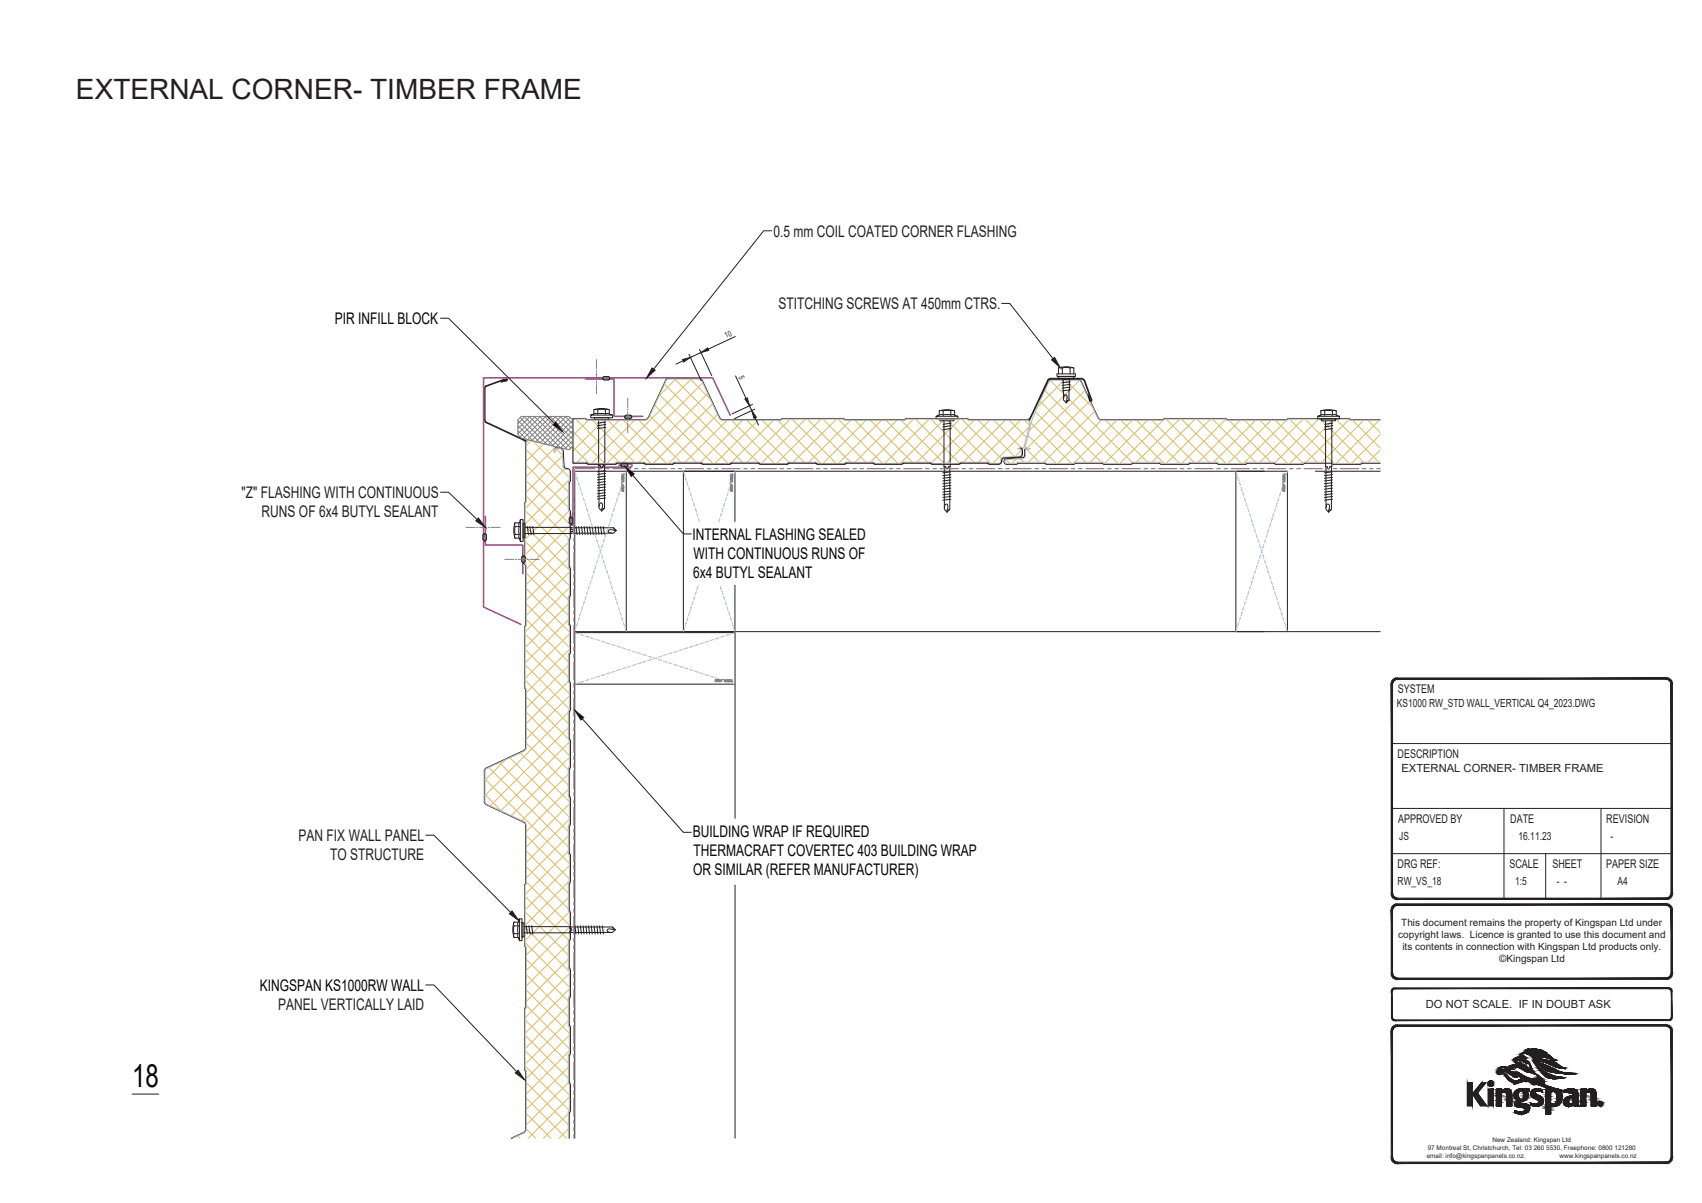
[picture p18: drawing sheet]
<svg xmlns="http://www.w3.org/2000/svg" width="297mm" height="210mm" viewBox="0 0 297 210" stroke-linecap="round" stroke-linejoin="round" font-family="sans-serif">
<defs><g id="words">
<text font-size="5.6" fill="#040503" x="23" y="189.8">18</text>
<text font-size="4.9" fill="#231f20" x="13.3" y="17.2">EXTERNAL CORNER- TIMBER FRAME</text>
<g font-size="2.8" fill="#231f20">
<text x="135" y="41.3">0.5 mm COIL COATED CORNER FLASHING</text>
<text x="135.8" y="54">STITCHING SCREWS AT 450mm CTRS.</text>
<text x="42.1" y="86.9">&quot;Z&quot; FLASHING WITH CONTINUOUS</text>
<text x="45.7" y="90.3">RUNS OF 6x4 BUTYL SEALANT</text>
<text x="52.1" y="146.8">PAN FIX WALL PANEL</text>
<text x="57.6" y="150.1">TO STRUCTURE</text>
<text x="48.5" y="176.3">PANEL VERTICALLY LAID</text>
</g>
<g font-size="2.8" fill="#040503">
<text x="58.4" y="56.6">PIR INFILL BLOCK</text>
<text x="120.9" y="94.2">INTERNAL FLASHING SEALED</text>
<text x="121" y="100.9">6x4 BUTYL SEALANT</text>
<text x="121" y="97.6">WITH CONTINUOUS RUNS OF</text>
<text x="120.9" y="146">BUILDING WRAP IF REQUIRED</text>
<text x="121" y="149.4">THERMACRAFT COVERTEC 403 BUILDING WRAP</text>
<text x="121" y="152.7">OR SIMILAR (REFER MANUFACTURER)</text>
<text x="45.3" y="173">KINGSPAN KS1000RW WALL</text>
</g>
<g font-size="2.1" fill="#231f20">
<text x="243.9" y="121">SYSTEM</text>
<text x="243.9" y="132.3">DESCRIPTION</text>
<text x="244" y="143.6">APPROVED BY</text>
<text x="263.6" y="143.6">DATE</text>
<text x="280.3" y="143.6">REVISION</text>
<text x="243.9" y="151.5">DRG REF:</text>
<text x="263.4" y="151.5">SCALE</text>
<text x="270.9" y="151.5">SHEET</text>
<text x="280.3" y="151.5">PAPER SIZE</text>
</g>
<g font-size="2" fill="#231f20">
<text x="243.8" y="123.5">KS1000 RW_STD WALL_VERTICAL Q4_2023.DWG</text>
<text x="244.6" y="134.8">EXTERNAL CORNER- TIMBER FRAME</text>
<text x="244.2" y="146.6">JS</text>
<text x="265" y="146.6">16.11.23</text>
<text x="281.1" y="146.6">-</text>
<text x="243.9" y="154.5">RW_VS_18</text>
<text x="264.4" y="154.5">1:5</text>
<text x="271.7" y="154.5">- -</text>
<text x="282.3" y="154.5">A4</text>
<text x="248.9" y="176">DO NOT SCALE. IF IN DOUBT ASK</text>
</g>
<g font-size="1.7" fill="#231f20">
<text x="244.6" y="161.7">This document remains the property of Kingspan Ltd under</text>
<text x="244" y="163.8">copyright laws. Licence is granted to use this document and</text>
<text x="244.7" y="165.8">its contents in connection with Kingspan Ltd products only.</text>
<text x="261.7" y="167.9">©Kingspan Ltd</text>
</g>
<g font-size="1.4" fill="#231f20">
<text x="126.8" y="59" transform="rotate(-25 126.8 59)">10</text>
<text x="128.9" y="65.8" transform="rotate(66 128.9 65.8)">5</text>
</g>
<g font-size="1.1" fill="#231f20">
<text x="249" y="202.1">email: info@kingspanpanels.co.nz.</text>
<text x="249.2" y="200.7">97 Montreal St, Christchurch, Tel: 03 260 5530, Freephone: 0800 121280</text>
<text x="260.5" y="199.4">New Zealand: Kingspan Ltd</text>
<text x="272.2" y="202.1">www.kingspanpanels.co.nz</text>
</g>
</g></defs>
<g fill="none" stroke="#dcc06c" stroke-width=".19">
<path d="M91.8 78.5l7.4 7.4M92.7 76.9l-.9 .9M93 77l6.4 6.4M94.8 77.5l-3 3M96.7 78.3l-4.9 4.9M97 78.3l1.2 1.2M98.2 79.5l-6.4 6.4M100 75.3l5.6 5.6M100 78l2.9 2.9M100.2 73.2l-.2 .1M100.5 73.2l7.6 7.5M102.7 73.3l-2.7 2.7"/>
<path d="M103.4 73.3l7.3 7.4M105.4 73.3l-5.4 5.4M106.1 73.3l7.5 7.6M108.1 73.3l-7.4 7.4M108.8 73.3l7.5 7.6M110.8 73.3l-7.6 7.6M111.5 73.3l7.3 7.4M113.4 72.6l8.1 8.1M114.3 70.7l10.1 10.2M115.1 68.9l12 12M116 67.1l13.6 13.6M117.7 66.1l14.6 14.6"/>
<path d="M118 66.1l-3 3M120.5 66.1l3.5 3.6M120.6 66.1l-14.7 14.8M122.7 66.8l-13.9 13.9M123.5 68.7l-12 12M124.4 70.5l-10.4 10.4M125.2 72.3l-8.5 8.6M126.9 73.3l-7.3 7.4M127.6 73.3l7.6 7.6M129.6 73.3l-7.3 7.4M130.3 73.3l7.4 7.4M132.3 73.3l-7.5 7.6"/>
<path d="M133 73.3l7.4 7.4M135 73.3l-7.4 7.4M135.7 73.3l7.6 7.6M137.9 73.2l-7.5 7.5M138.2 73.2l7.8 7.7M140.6 73.2l-7.8 7.7M140.9 73.2l7.6 7.5M143.3 73.2l-7.8 7.7M143.6 73.2l7.5 7.5M146 73.2l-7.6 7.5M146.3 73.2l7.7 7.7M148.5 73.3l-7.4 7.4"/>
<path d="M149.2 73.3l7.5 7.6M151.2 73.3l-7.6 7.6M151.9 73.3l7.3 7.4M153.8 73.3l-7.5 7.6M154.6 73.3l7.3 7.4M156.6 73.3l-7.4 7.4M157.3 73.3l7.5 7.6M159.4 73.2l-7.5 7.5M159.8 73.2l7.7 7.6M162.1 73.2l-7.7 7.7M162.5 73.2l7.5 7.5M164.8 73.2l-7.7 7.7"/>
<path d="M165.1 73.2l7.8 7.7M167.5 73.2l-7.5 7.5M167.9 73.2l6.9 6.9M170 73.3l-7.4 7.5M170.7 73.3l6.4 6.4M172.7 73.3l-7.5 7.6M173.4 73.3l4.9 4.9M175.4 73.3l-7.3 7.4M176.1 73.3l3 3M178.1 73.3l-7.3 7.4M178.3 78.6l-1.2 1.1M178.8 73.3l.9 .9"/>
<path d="M179.1 78.4l2.3 2.3M179.4 76l4.9 4.9M179.6 74.6l-6.3 6.3M180 73.9l7 7M180.7 71.9l8.8 8.8M181.5 70l10.7 10.7M182.4 68.2l12.7 12.7M183.3 66.4l14.3 14.3M185.7 66.3l-4.7 4.8M185.9 66.3l4.8 4.8M188.4 66.4l-8.8 8.7M189.3 68.2l-10.1 10.1"/>
<path d="M190.2 70l-10.7 10.7M191 71.8l-8.8 8.9M192.2 73.3l-7.5 7.6M192.9 73.3l7.4 7.4M194.9 73.3l-7.5 7.6M195.6 73.3l7.6 7.6M197.6 73.3l-7.4 7.4M198.3 73.3l7.6 7.6M200.3 73.3l-7.6 7.6M201 73.3l7.4 7.4M203 73.3l-7.6 7.6M203.5 73.2l7.6 7.5"/>
<path d="M205.9 73.2l-7.6 7.5M206.2 73.2l7.8 7.7M208.6 73.2l-7.6 7.5M208.9 73.2l7.7 7.7M211.3 73.2l-7.8 7.7M211.6 73.2l7.5 7.5M213.9 73.2l-7.7 7.7M214.5 73.3l7.3 7.4M216.4 73.3l-7.3 7.4M217.2 73.3l7.5 7.6M219.1 73.3l-7.3 7.4M219.9 73.3l7.5 7.6"/>
<path d="M221.8 73.3l-7.5 7.6M222.6 73.3l7.3 7.4M224.5 73.3l-7.5 7.6M225.1 73.2l7.7 7.7M227.4 73.2l-7.5 7.5M227.8 73.2l7.7 7.7M230.1 73.2l-7.6 7.6M230.5 73.2l7.5 7.5M232.8 73.2l-7.7 7.7M233.1 73.2l7.6 7.5M235.5 73.2l-7.5 7.5M236 73.3l4.9 4.9"/>
<path d="M238 73.3l-7.3 7.4M238.7 73.3l2.2 2.2M240.7 73.3l-7.6 7.6M240.9 78.6l-2.2 2.1M240.9 75.9l-5 5M91.6 89.1l7.6 7.5M91.6 91.8l7.8 7.7M91.6 94.5l7.8 7.7M91.6 97.2l7.6 7.5M91.8 81.2l7.4 7.4M91.8 83.9l7.6 7.6M91.8 86.6l7.5 7.4"/>
<path d="M98.5 81.9l-6.9 6.9M99.2 97.4l-7.4 7.3M99.2 94.7l-7.4 7.3M99.2 86.6l-7.6 7.5M99.3 89.2l-7.7 7.7M99.4 99.9l-7.6 7.5M99.4 91.8l-7.6 7.6M99.4 83.7l-7.8 7.8M175.6 80.2l.6 .7M177.3 80.1l-.7 .8M178.1 80.1l.6 .6M91.6 110.7l7.6 7.5"/>
<path d="M91.6 113.3l7.8 7.8M91.6 116l7.8 7.8M91.6 118.7l7.6 7.6M91.8 100.1l7.4 7.3M91.8 102.8l7.6 7.5M91.8 105.5l7.6 7.5M91.8 108.2l7.4 7.3M99.2 118.9l-7.4 7.4M99.2 116.2l-7.4 7.4M99.2 108.2l-7.6 7.5M99.2 105.5l-7.6 7.5M99.4 113.4l-7.6 7.5"/>
<path d="M99.4 110.7l-7.8 7.7M99.4 102.6l-7.8 7.7M84.6 136l14.8 14.7M84.6 138.7l2.9 2.9M85.3 134l13.9 13.8M87.2 133.1l12 12M88.2 132.6l-3.6 3.6M89 132.3l10.4 10.3M90.8 131.4l8.6 8.5M91.8 121.6l7.4 7.4M91.8 124.3l7.6 7.6M91.8 127l7.4 7.4"/>
<path d="M91.8 129.7l7.4 7.3M99.2 137.8l-7.4 7.4M99.2 135.1l-8.1 8.1M99.2 127l-13.6 13.7M99.2 124.3l-14.6 14.6M99.4 132.2l-10.2 10.2M99.4 129.5l-12 12M99.4 121.4l-7.6 7.6M91.6 156.5l7.6 7.6M91.6 159.1l7.6 7.6M91.8 145.9l7.6 7.5M91.8 148.6l7.4 7.3"/>
<path d="M91.8 151.3l7.4 7.3M91.8 154l7.6 7.5M99.2 156.7l-7.6 7.5M99.2 148.6l-7.6 7.5M99.2 145.9l-7.4 7.3M99.3 159.2l-7.5 7.5M99.4 153.8l-7.8 7.7M99.4 151.1l-7.8 7.7M99.4 143l-7.6 7.5M99.4 140.3l-7.6 7.5M91.6 161.8l7.8 7.8M91.6 164.5l7.8 7.8"/>
<path d="M91.6 178l7.6 7.6M91.8 167.4l7.4 7.4M91.8 170.1l7.4 7.4M91.8 172.8l7.6 7.6M91.8 175.5l7.6 7.6M99.2 178.2l-7.6 7.6M99.2 175.5l-7.6 7.6M99.2 167.4l-7.4 7.4M99.2 164.7l-7.4 7.4M99.4 172.6l-7.8 7.8M99.4 169.9l-7.8 7.8M99.4 161.8l-7.6 7.6"/>
<path d="M90.4 198.3l.4 .4M91.6 180.7l7.6 7.5M91.6 183.4l7.8 7.7M91.6 186.1l7.8 7.7M91.8 191.7l7 7M91.8 194.4l4.4 4.3M91.8 197.1l1.6 1.6M91.8 189l7.4 7.3M99.2 197.1l-1.6 1.6M99.2 194.4l-4.3 4.3M99.2 189l-7.4 7.3M99.2 186.3l-7.4 7.3"/>
<path d="M99.4 191.5l-7.2 7.2M99.4 183.4l-7.6 7.5M99.4 180.7l-7.6 7.6"/>
</g>
<g fill="none" stroke="#231f20" stroke-width=".19">
<path d="M84.5 73.2l.4 .6 6.5 3.1M84.5 67.9v5.4M84.9 67.3l-.3 .3-.1 .3M85 67.4l-.4 .5v5.4l.2 .3 7.2 3.4M88.3 66.1l-3.4 1.2M88.3 66.1l.3 .1-.2 .3-1 .2 1-.3 .1-.2h-.2l-3.3 1.2M91.4 76.8l.3 .5M91.7 77.3v10.2l-.1 .2M96.7 78.5l.1-.2a1.27 1.27 0 0 1 1.2 0l.3 .4M98.3 78.7l.1 2.7 .1 .2 .3 .2M102.3 73.2l-.3-.2h-2v7.9h2.4l.1 .1M116.2 66.4l-3.1 6.6-.3 .2h-10.5"/>
<path d="M122 66l.6 .4 3 6.6 .3 .2 10.4 .1M122 66h-5.3l-.6 .4M136.4 73.2h-.1M136.4 73.2l.3-.2h10.4l.3 .2M147.3 73.2h.2M158 73.2l.3-.2h10.4l.3 .2M158 73.2l-10.5 .1M168.9 73.2l10.4 .1M178.1 78.2l.3 .3M178.4 79.3l-.2 .4-.3 .1-2.7 .1-.2 .1-.2 .3M178.4 78.6v.7M179.2 78.2l-.3 .2-.1 1.1-.2 .3-2.9 .3a.5 .5 0 0 0-.5 .5 .5 .5 0 0 0 .5 .4"/>
<path d="M181.6 69.5l.1 .1M183 66.6l-1.4 2.9M183.5 66.2l-.5 .4M183.5 66.3h4.7M188.1 66.2l.6 .4 3 6.4 .4 .2M189.2 66.5l-.5-.4h-5.3l-.4 .2-3.4 7.2M189.2 66.5l1.2 3.4M190.2 69.9l-.2-1-.1 .1 .3 1 .2 .1 .1-.3-1.2-3.4-.3-.3h-5.9l-.3 .3-3.1 6.6-.4 .2M190.4 69.8v.2l-.1-.1M203.1 73.2l-11 .1M203.1 73.2l.3-.2h10.4l.2 .2M214 73.2h.2"/>
<path d="M214.2 73.3h10.4M224.7 73.2h-.2M224.7 73.2l.2-.2h10.4l.3 .2M235.6 73.2l5.3 .1M91.5 87.9v10.4l.2 .4v10.6M91.6 87.7l-.1 .2M98.8 81.8a.55 .55 0 0 1 .7 .5M99.4 99l.1 .3M99.5 93.9l-.2 .4v4.6l.1 .2M99.5 83.9l-.2 .4v4.6l.2 .4M99.5 99.3v4.6M99.5 89.3v4.6"/>
<path d="M99.5 82.3v1.6M102.5 81h.2h4.6h.3M112.5 81h.3h4.5h.2M112.5 81l-.2-.2-4.7 .1v.1M117.7 80.8l-.1 .2M117.7 80.9h4.7M122.5 80.9v.1M122.5 81h.2h4.6h.3M127.6 80.9v.1M127.7 80.8l-.1 .1M127.7 80.9l4.6-.1 .2 .2M132.5 81h.2"/>
<path d="M137.5 81h-.2h-4.6M142.5 81h.2M142.5 81l-.2-.2-4.6 .1-.1 .1M147.6 81h-.3h-4.6M147.6 80.9v.1M152.5 80.9h-4.9M152.5 80.9v.1M152.5 81h.2h4.6M157.5 81h-.2M162.4 80.9h-4.7l-.1 .1M162.5 80.9v.1M162.5 81h.2h4.6h.3"/>
<path d="M172.3 80.8l.2 .2M172.3 80.9l-4.6-.1-.2 .2M172.5 81h1.8M174.8 80.3a.58 .58 0 0 1-.5 .7M177.5 81h-1.8M182.3 80.8l.2 .2M182.3 80.9l-4.6-.1-.1 .2M182.5 81h.2h4.6M187.6 81h-.3M187.6 80.9l-.1 .1M187.7 80.8l-.1 .1M187.7 80.9l4.6-.1 .2 .2"/>
<path d="M192.5 81h.2M197.5 81h-.2h-4.6M202.5 81h.2M202.5 81l-.1-.1-4.7-.1-.1 .2M207.5 81h-.2h-4.6M212.5 81h.2h4.6h.2M212.5 81l-.1-.1-4.7-.1-.2 .2M217.7 80.8l-.2 .2M217.7 80.9h4.7M222.5 80.9v.1M222.5 81h.2h4.6h.2M227.6 80.9l-.1 .1"/>
<path d="M232.3 80.8l.2 .2M232.3 80.9h-4.7M232.5 81h.2h4.6h.2M240.9 80.9l-3.2-.1-.2 .2M91.5 119.9l.2 .4v10.2M91.6 109.3l-.1 .2v10.4M91.7 109.3h-.1M99.3 114.3v4.6l.2 .4M99.3 104.3l.1 4.7M99.4 114.1l-.1 .2M99.4 109l.1 .3M99.5 113.9l-.1 .3"/>
<path d="M99.5 103.9l-.2 .4M99.5 119.3v4.6M99.5 109.3v4.6M84.5 139.9l.4 .5 6.5 3.1M84.5 134.6v5.3M84.9 134.1l-.4 .5M91.4 131l-6.5 3.1M91.7 130.5l-.3 .5M99.4 134.1l-.1 4.8 .1 .2M99.4 139.1l.1 .2M99.4 124.1l-.1 .2v4.6l.2 .4M99.5 133.9l-.1 .3"/>
<path d="M99.5 123.9l-.1 .2M99.5 139.3v4.6M99.5 129.3v4.6M91.4 143.5l.3 .5M91.7 144v10.2l-.2 .4v10.4l.2 .3M99.3 158.9l.2 .4M99.4 149v.1M99.4 149.1l.1 .2M99.5 153.9l-.2 .4v4.6M99.5 143.9l-.2 .4 .1 4.7M99.5 159.3v4.6M99.5 149.3v4.6"/>
<path d="M91.6 176l-.1 .2v10.4M91.7 165.3v10.5l-.1 .2M99.3 174.3v4.6l.2 .4M99.3 168.9l.2 .4M99.4 174.1l-.1 .2M99.5 173.9l-.1 .3M99.5 163.9l-.2 .4v4.6M99.5 179.3v4.6M99.5 169.3v4.6M91.4 197.7l-2.1 1M91.5 186.6l.2 .3M91.7 186.8v.2"/>
<path d="M91.7 197.2l-.3 .5M91.7 187v10.2M99.5 193.9l-.2 .4v4.4M99.5 183.9l-.2 .4v4.6l.2 .4M99.5 189.3v4.6"/>
</g>
<g fill="none" stroke="#bababa" stroke-width=".19">
<path d="M92.4 76.9l-.3 .1-.3 .3v10.2l-.1 .3M92.4 76.9l4.2 1M96.6 77.9l.1 .2v.9h.2v-.5l.1-.2h.8l.3 .2 .2 2.9a.74 .74 0 0 0 .9 .6l.2 .3M100 73.2h2M102 73.1l.2 .1M116.3 66.4l-3.1 6.6-.3 .3h-10.5l-.2-.1M122 66.1l.5 .3 3 6.6 .3 .3h10.5M122 66.1h-5.3l-.5 .3M136.6 73.2l-.3 .1M136.7 73.1l-.2 .1M136.7 73.2h10.4M147.1 73.1l.2 .2"/>
<path d="M147.3 73.3h.2M158.1 73.2l-.2 .1h-10.4M158.3 73.1l-.2 .1M158.3 73.2h10.4M168.7 73.1l.1 .1M168.8 73.2l.1 .1M168.9 73.3h.2h10.2l.3 .2 .2 .4M175.2 79.8l-.5 .3v.2M178.3 78.6v.7l-.2 .3-2.9 .2M178.7 78.1l-.2 .1h-.8v.2h.4l.1 .1M178.9 78l.2 .2M179.1 78.3h.7v.1l-.8 .1v1l-.3 .5-3 .2a.35 .35 0 0 0-.3 .4 .35 .35 0 0 0 .3 .3"/>
<path d="M179.8 73.9l-1.1 4.2M181.6 69.6l-1.5 3.7-1.2 4.7M181.7 69.5l1.4-2.9 .2-.2h5l.3 .2 3 6.4 .5 .3M181.7 69.5l-.1 .1M203.4 73.1l-.5 .2h-10.8M203.4 73.2h10.4M213.8 73.1l.2 .2M213.9 73.3h.3M214.2 73.3h10.4M224.8 73.3h-.3M224.8 73.2v.1M224.9 73.1l-.1 .1"/>
<path d="M225 73.2h10.3M235.3 73.1l.4 .2h5.2M91.6 87.9l.1 10.6M91.7 87.8l-.1 .1M91.7 98.5l.1 .2v10.4l-.1 .3M99.3 84l-.1 .3 .1 4.8M99.3 94l-.1 .3 .1 4.8M99.3 89.1v.1M99.3 99.1v.1M99.3 89.2l.1 .1M99.3 99.2l.1 .1M99.3 84v.1"/>
<path d="M99.3 94h.1M99.4 83.9l-.1 .1M99.4 93.9l-.1 .1M99.4 82.3v1.6M99.4 89.3v4.6M99.4 99.3v4.6M100 80.7h2.3l.3 .1M107.5 80.8l-4.8 .1-.1-.1M112.6 80.8l-.3-.1-4.8 .1M112.6 80.8l.1 .1 4.7-.1M117.5 80.8h-.1M117.7 80.7l-.2 .1"/>
<path d="M117.7 80.7h4.6l.3 .1M122.6 80.8h.1M127.5 80.8h-4.9M127.7 80.7l-.2 .1M127.7 80.7h4.6l.3 .1M132.6 80.8l.1 .1M137.5 80.8l-4.8 .1M142.6 80.8l-.3-.1-4.8 .1M147.5 80.8l-4.8 .1-.1-.1M152.6 80.8l-.3-.1-4.8 .1M152.6 80.8l4.7 .1M157.4 80.8l-.1 .1"/>
<path d="M157.5 80.8h-.1M162.6 80.8l-.3-.1-4.8 .1M162.6 80.8l.1 .1 4.7-.1M167.5 80.8h-.1M172.3 80.7l.3 .1M172.3 80.7h-4.6l-.2 .1M174.7 80.3a.41 .41 0 0 1-.4 .6h-1.6l-.1-.1M177.4 80.8l-1.7 .1M177.5 80.8h-.1M182.3 80.7l.3 .1M182.3 80.7h-4.6l-.2 .1M182.6 80.8h.1"/>
<path d="M182.6 80.8l4.7 .1M187.5 80.8l-.2 .1M187.7 80.7l-.2 .1M187.7 80.7h4.6l.3 .1M192.6 80.8l.1 .1M197.5 80.8l-4.8 .1M202.6 80.8l-.3-.1-4.8 .1M202.6 80.8l.1 .1M207.5 80.8l-4.8 .1M212.6 80.8l-.3-.1-4.8 .1M212.6 80.8l.1 .1 4.7-.1M217.5 80.8h-.1"/>
<path d="M217.7 80.7l-.2 .1M217.7 80.7h4.6l.3 .1M227.5 80.8l-4.8 .1-.1-.1M232.3 80.7l.3 .1M232.3 80.7h-4.6l-.2 .1M237.5 80.8l-4.8 .1-.1-.1M240.9 80.7h-3.2l-.2 .1M91.6 119.9l.1 .2M91.7 109.4l-.1 10.5M99.2 104.3v4.6l.1 .2M99.2 114.3v4.6l.1 .2M99.3 104l-.1 .3"/>
<path d="M99.3 114l-.1 .3M99.3 109.1v.1M99.3 119.1v.1M99.3 109.2l.1 .1M99.3 119.2l.1 .1M99.3 104v.1M99.3 114h.1M99.4 103.9l-.1 .1M99.4 113.9l-.1 .1M99.4 109.3v4.6M99.4 119.3v4.6M84.6 139.9l.3 .4 6.6 3.1"/>
<path d="M91.5 131.1l-6.7 3.2-.2 .3v5.3M91.7 120.1l.1 .2v10.2M91.8 130.5l-.3 .6M99.3 124l-.1 .3 .1 4.8M99.3 134l-.1 .3 .1 4.8M99.3 129.1v.1M99.3 139.1v.1M99.3 129.2l.1 .1M99.3 139.2l.1 .1M99.3 124v.1M99.3 134h.1M99.4 123.9l-.1 .1"/>
<path d="M99.4 133.9l-.1 .1M99.4 129.3v4.6M99.4 139.3v4.6M91.5 143.4l.3 .6M91.7 154.4v10.7M91.8 144v10.2l-.1 .3M99.2 158.9l.1 .2M99.3 144l-.1 .3 .1 4.8M99.3 154l-.1 .3v4.6M99.3 149.1v.1M99.3 159.1v.1M99.3 149.2l.1 .1"/>
<path d="M99.3 159.2l.1 .1M99.3 144v.1M99.3 154h.1M99.4 143.9l-.1 .1M99.4 153.9l-.1 .1M99.4 149.3v4.6M99.4 159.3v4.6M91.7 176l-.1 10.6M91.7 165.1l.1 .3v10.4l-.1 .2M99.2 168.9l.1 .2M99.2 174.3v4.6l.1 .2M99.3 164l-.1 .3v4.6"/>
<path d="M99.3 174l-.1 .3M99.3 169.1v.1M99.3 179.1v.1M99.3 169.2l.1 .1M99.3 179.2l.1 .1M99.3 164h.1M99.3 174h.1M99.4 163.9l-.1 .1M99.4 173.9l-.1 .1M99.4 169.3v4.6M99.4 179.3v4.6M91.5 197.7l-2 1"/>
<path d="M91.6 186.6l.1 .1M91.7 186.7l.1 .3v10.2M91.8 197.2l-.3 .5M99.3 184l-.1 .3 .1 4.8M99.3 194l-.1 .3v4.4M99.3 189.1v.1M99.3 189.2l.1 .1M99.3 184h.1M99.3 194h.1M99.4 183.9l-.1 .1M99.4 193.9l-.1 .1M99.4 189.3v4.6"/>
</g>
<path d="M102.2 66.1h5v6.6h5M127.4 72.5l-3-6.5h-40v40l6.5 3M84.7 90.1v5h6.5v5M99.9 89.6l-.2 1.9M109.9 80.9a.31 .31 0 0 1 .4 .3 .31 .31 0 0 1-.3 .4h-10v9.9l-.2 .2-.1-.2M110 81l-2 .2" fill="none" stroke="#b9519f" stroke-width=".3"/>
<g fill="none" stroke="#231f20" stroke-width=".17">
<path d="M103.6 71.5h.7M103.6 72.2h.7M103.7 72.9h2.6l-.1 .4h-2.4zM104.3 72.2h1.4M104.3 71.5h1.4M104.3 71.5v.8M104.5 73.3v15.4l.5 .5 .5-.5 .1-15.4M105.2 66h.1M105.7 72.2h.6M105.7 71.5h.6M105.7 71.5v.8M105.7 73.7l-1.4 .2"/>
<path d="M105.7 74.1l-1.4 .2M105.7 74.6l-1.4 .2M106.3 71.5l-.9-.2-1.3 .1-.5 .1v.8l-.5 .2h3.8M106.3 72.3l.6 .2M106.3 71.5v.8M106.4 66l-.2-.3h-.7l-.3 .3M106.4 66h.1M106.4 66l-.3 .3h-.8l-.1-.3M106.9 72.5v.4h-.7h-3.1v-.4M109 72.8h.1M110.3 72.8l-.1-.2a1.08 1.08 0 0 0-1-.1l-.2 .3M110.3 72.8h.1"/>
<path d="M110.3 72.8l-.4 .3-.7-.1-.2-.2M163.4 72.7v.4h3.8v-.4M163.9 72.4h2.7M163.9 71.7v.8l-.5 .2h3.8M163.9 71.7l1.4-.2 1.3 .2v.8l.6 .2M164 73.1h2.5v.4h-2.4zM164.6 71.7v.8M164.7 73.5l.1 15.4 .5 .5 .5-.5v-15.4M165.9 71.7h.7M165.9 71.7v.8M165.9 71.7h-2M166 73.9l-1.4 .2"/>
<path d="M166 74.3l-1.5 .2M166 74.8l-1.5 .2M184.7 65.3v-1.1l1.4-.2 1.3 .2v1.1M184.9 65.7h-.4v-.4h3.2v.4h-3l.2 .3h2.3l.3-.3M185.4 64.2h-.7M185.4 65.3v-1.1l.7-.1 .6 .1 .1 1.1M185.6 66v2.2M185.6 69.5a.48 .48 0 0 1 .4-.6l.2 .2-.1 .8M186.6 68.1v1.7l-.5 .5-.5-.5v-1.6M186.6 69.9h-.5v.5M186.6 66v2.1M186.8 66.6l-1.4 .2"/>
<path d="M186.8 67.1l-1.4 .2M186.8 68.1l-1.4 .1M186.8 67.6l-1.4 .2M186.8 66.1l-1.4 .2M187.4 64.2h-.7M230 72.7v.4h3.8v-.4M230.5 71.7l1.3-.2 1.4 .2M230.5 71.7h.7v.8M230.5 72.4h.7M230.5 71.7v.8l-.5 .2h3.8M230.6 73.1h2.5v.4h-2.4zM231.2 72.4h2"/>
<path d="M231.2 71.7h2M231.3 73.5l.1 15.4 .5 .5 .5-.5v-15.4M232.5 71.7v.8M232.6 73.9l-1.4 .2M232.6 74.3l-1.5 .2M232.6 74.8l-1.5 .2M233.2 71.7v.8l.6 .2M84.3 93.3a.31 .31 0 0 1 .4-.1 .31 .31 0 0 1 .2 .3v.6a.31 .31 0 0 1-.3 .3 .31 .31 0 0 1-.3-.3zM84.6 94.4h.1M84.6 93.2h.1M89.9 91.3v2.6l-.2-1.3zM89.9 93.9h.7"/>
<path d="M89.9 93.3h.7M89.9 91.9h.7M90.6 91.9v1.4M90.6 93.3v.6M90.6 91.2v.7M90.8 90.7v3.8l-.2-.6M90.8 90.7l-.2 .6h-.7M90.8 90.7h.5v3.8h-.5M91.1 97.3v.8l.2 .1M91.3 91.3l.3 .1v2.4l-.1 .1h-.2zM91.3 97l.4 .3M91.3 97l-.3 .3"/>
<path d="M91.4 98.2h.1M91.4 97h.1M91.6 92.1h15.5l.5 .5-.5 .5h-15.5M91.7 97.3l-.1 .8-.3 .1M92 91.9l.2 1.4M92.5 91.9l.2 1.4M93 91.9l.2 1.4M99.4 90.4a.32 .32 0 0 1 .3-.1 .32 .32 0 0 1 .3 .3l-.1 .6a.3 .3 0 0 1-.2 .3 .3 .3 0 0 1-.3-.3zM99.6 92.1v.2l.4 .3-.2 .2M99.6 91.5h.1M99.6 90.3h.1M99.8 92.8h-.2v.3"/>
<path d="M100.3 82.3h120.3h-111.3v28h-9zM100.5 91.9l.2 1.4M101 91.9l.2 1.4M101.5 91.9l.2 1.4M102 91.9l.1 1.4M102.4 91.9l.2 1.4M102.9 91.9l.2 1.4M103.4 91.9l.1 1.4M103.9 91.9l.2 1.4M104.4 91.9l.1 1.4M104.5 88.4l.2-.5 .2-.1 .3 .3-.2 .7M104.8 91.9l.2 1.4"/>
<path d="M105.3 91.9l.2 1.4M105.5 88.8h-.5v.4M105.6 81.3h-.3l-.3 .3-.2-.1v-.2h-.3M105.7 82.6l-1.4 .2M105.7 83.1l-1.4 .2M105.7 83.6l-1.4 .2M105.7 84.1l-1.4 .1M105.7 84.5l-1.4 .2M105.7 85l-1.4 .2M105.7 85.5l-1.4 .2M105.7 86l-1.4 .2M105.7 86.5l-1.4 .1"/>
<path d="M105.7 86.9l-1.4 .2M105.7 82.2l-1.4 .1M107.1 92.1l.1 .5h.4M107.2 92.6l-.9-.1-.1 .4 .6 .2M108.4 81.2h.1M108.7 80.9a.31 .31 0 0 0-.4 .3 .31 .31 0 0 0 .4 .3M108.7 80.9h.6M109.2 80.9l.4 .3M109.6 81.2l-.2 .2-.7 .1M109.6 81.2h.1M119.3 82.3h9v28h-9zM164.8 88.6l.1-.5 .4-.1 .1 .3-.1 .7"/>
<path d="M165.8 89h-.5v.4M165.8 81.5h-.3l-.2 .3-.2-.1-.1-.2h-.3M166 82.8l-1.5 .2M166 83.3l-1.5 .2M166 83.8l-1.5 .1M166 84.3l-1.5 .1M166 84.7l-1.5 .2M166 85.2l-1.5 .2M166 85.7l-1.5 .2M166 86.2l-1.5 .2M166 86.7l-1.5 .1M166 87.1l-1.5 .2"/>
<path d="M166 82.4l-1.5 .1M215.7 82.3h9v28h-9zM229.6 82.3h11.3M231.4 88.6l.1-.5 .4-.1 .1 .3-.1 .7M232.4 89h-.5v.4M232.4 81.4h-.3l-.3 .4-.1-.1-.1-.3h-.3M232.6 82.8l-1.5 .2M232.6 83.3l-1.5 .2M232.6 83.8l-1.5 .1M232.6 84.3l-1.5 .1M232.6 84.7l-1.5 .2M232.6 85.2l-1.5 .2"/>
<path d="M232.6 85.7l-1.5 .2M232.6 86.2l-1.5 .2M232.6 86.7l-1.5 .1M232.6 87.1l-1.5 .2M232.6 82.4l-1.5 .1M100.3 119.5v79.2M100.3 110.4h28v9h-28zM109.3 110.3h111.3M128.3 119.4v79.3M224.7 110.3h16.2M89.7 161.6v1.4M89.7 161v.6"/>
<path d="M89.7 160.9l-.2 1.4 .2 1.3v-.6M89.7 163h.7v.6M89.7 161h.7M90.4 161.6v1.4M90.4 161v.6h-.7M90.7 160.4h.4v.7v3.1h-.4M90.7 160.4v3.8l-.3-.6h-.7M90.7 160.4l-.3 .6M91.1 161l.3 .1v2.4l-.1 .1h-.2zM91.4 161.7l15.5 .1 .5 .5-.5 .5h-15.5M91.8 161.6l.2 1.4M92.3 161.6l.2 1.4"/>
<path d="M92.8 161.6l.2 1.4M99.4 161.7v.3l.4 .3-.4 .2v.3M100.3 161.6l.2 1.4M100.8 161.6l.2 1.4M101.3 161.6l.2 1.4M101.8 161.6l.1 1.4M102.3 161.6l.1 1.4M102.7 161.6l.2 1.4M103.2 161.6l.2 1.4M103.7 161.6l.2 1.4M104.2 161.6l.1 1.4M104.6 161.6l.2 1.4"/>
<path d="M105.1 161.6l.2 1.4M107 161.8v.5h.4M107 162.3l-.7-.2-.3 .3a.45 .45 0 0 0 .6 .4"/>
</g>
<g fill="none" stroke="#808180" stroke-width=".17">
<path d="M90.4 75.2l1.5 1.5M90.4 74.3l2.6 2.7M90.8 72.9l4.6 4.7M91 72.7h8.3l.6 .6v4.6l-.6 .6-8.3-2-.6-.6v-2.6zM91.5 72.7l5.1 5.2M91.6 72.7l-1.2 1.3M92.4 72.7l5.4 5.4M92.5 72.7l-2.1 2.1M93.3 72.7l5.7 5.7M93.4 72.7l-3 3M94.2 72.7l5.4 5.5M94.3 72.7l-3.5 3.5"/>
<path d="M95.1 72.7l4.8 4.9M95.2 72.7l-3.8 3.9M96 72.7l3.9 4M96.1 72.7l-4 4M96.9 72.7l3 3.1M97 72.7l-4.2 4.2M97.7 72.7l2.2 2.2M97.9 72.7l-4.4 4.4M98.7 72.7l1.2 1.3M98.8 72.7l-4.5 4.6-3.9-3.9M99.5 72.9l-4.5 4.5M99.9 73.4l-4.2 4.2"/>
<path d="M99.9 74.3l-3.5 3.5M99.9 75.2l-2.8 2.8M99.9 76.1l-2 2M99.9 77l-1.3 1.3M99.9 77.9l-.6 .6M104.1 62.7v1.6M104.1 64.6v.3M104.1 65.1v1.3M104.1 66.6v.3M104.1 67.1v1.6M105.4 65.7l-.2 .2M105.7 65.7l-.5 .4"/>
<path d="M106 65.7l-.6 .6M106.2 65.7l-.6 .6M106.4 65.9l-.5 .4M106.4 66.1l-.2 .2M109.2 72.5l-.1 .2M109.5 72.5l-.4 .4M109.6 69.5v1.6M109.6 71.4v.2M109.6 71.9v1.3M109.6 73.4v.3M109.6 73.9v1.6M109.8 72.5l-.6 .5"/>
<path d="M110 72.5l-.5 .6M110.2 72.6l-.5 .5M110.3 72.8l-.3 .3M81.3 92.1h1.6M83.2 92.1h.2M83.7 92.1h1.2M84.5 93.2l-.2 .1M84.7 93.2l-.4 .4M84.9 93.3l-.6 .6M84.9 94.1l-.3 .3M84.9 93.9l-.5 .4M84.9 93.6l-.6 .6"/>
<path d="M85.2 92.1h.2M85.7 92.1h1.6M88.1 97.6h1.6M90 97.6h.2M90.5 97.6h1.2M91.2 97l-.1 .2M91.5 97l-.4 .5M91.6 97.2l-.5 .6M91.7 98l-.3 .2M91.7 97.7l-.5 .5M91.7 97.4l-.6 .6M92 97.6h.2"/>
<path d="M92.5 97.6h1.6M99.5 90.3l-.1 .1M99.8 90.3l-.4 .4M99.9 90.4l-.5 .6M99.9 91.2l-.2 .3M100 91l-.5 .4M100 90.7l-.6 .6M108.4 81.2l.2 .3M108.4 81l.5 .5M108.5 84.2v.3M108.5 83h.4l-.4 .1 .4 .2h-.4M108.5 83.9v-.2h.4v.2"/>
<path d="M108.5 83.9h.4v.2h-.2v-.2M108.5 84.7h.4l-.3-.1v.2M108.5 85.2h.4l-.4 .1 .4 .1h-.4M108.5 85.5h.4l-.4 .1 .4 .1h-.4M108.5 82.7h.4M108.5 82.9h.4M108.6 84.9l-.1 .1h.2v-.1h.2v.1M108.6 80.9l.6 .6M108.7 83.4v.2h.2v-.2h-.4v.2l.2-.1M108.7 83.7v.1M108.7 84.1h-.2M108.8 80.9l.6 .5"/>
<path d="M108.9 82.7v.1M109.1 80.9l.4 .4M109.4 80.9l.1 .2M127.4 84.2v.3M127.5 83h.4l-.4 .1 .4 .2h-.4M127.5 83.9v-.2h.4v.2M127.5 83.9h.4l-.1 .2-.1-.2M127.5 84.7h.4l-.3-.1v.2M127.5 85.2h.4l-.4 .1 .4 .1h-.4M127.5 85.5h.4l-.4 .1 .4 .1h-.4M127.5 82.7h.4M127.5 82.9h.4"/>
<path d="M127.5 84.9v.1h.2v-.1h.2v.1M127.7 83.4l.1 .2 .1-.2h-.4v.2l.2-.1M127.7 83.7v.1M127.7 84.1h-.2M127.9 82.7v.1M223.9 84.2v.3M223.9 83h.4l-.4 .1 .4 .2h-.4M223.9 83.9v-.2h.4v.2M223.9 83.9h.4v.2h-.2v-.2M223.9 84.7h.4l-.3-.1v.2M223.9 85.2h.4l-.4 .1 .4 .1h-.4M223.9 85.5h.4l-.4 .1 .4 .1h-.4"/>
<path d="M223.9 82.7h.4M223.9 82.9h.4M224 84.9l-.1 .1h.2v-.1h.2v.1M224.1 83.4v.1l.2 .1v-.2h-.4v.2l.2-.1M224.1 83.7v.1M224.1 84.1h-.2M224.3 82.7v.1M124.8 118.6v.4l.1-.4 .1 .4v-.4M125.2 118.6v.4l.1-.4 .1 .4v-.4M125.7 118.7l-.2-.1v.3l.2-.1v.2h-.2M125.8 118.6v.4l.2-.3h-.2M126 118.6h.3"/>
<path d="M126.4 118.6l.1 .2M126.6 118.6v.4h-.2v-.2h.2M126.7 118.6h.2v.4h-.2M126.8 118.8h.1M127 118.8v-.2h.2v.4h-.2v-.2h.2M127.3 118.6v.4l.1-.4 .1 .4v-.4M127.6 118.6v.4M127.7 119h.2M127.8 118.6v.4"/>
</g>
<g fill="none" stroke="#89bbe4" stroke-width=".17">
<path d="M100.3 82.3l.2 .7M100.6 83.2l.2 .7M100.9 84.2l.2 .6M101.2 85.1l.2 .6M101.5 86l.2 .6M101.8 86.9l.2 .6M102.1 87.8l.2 .6M102.4 88.7l.2 .6M102.7 89.6l.1 .6M103 90.5l.1 .6M103.2 91.4l.2 .6M103.5 92.3l.2 .6"/>
<path d="M103.7 99.6l-.2 .6M103.8 93.2l.2 .6M104 98.7l-.2 .6M104.1 94.1l.2 .6M104.3 97.8l-.2 .6M104.4 95l.2 .7M104.6 96.9l-.2 .6M104.7 95.9l.2 .7M104.9 95.9l-.2 .7M105 96.9l.2 .6M105.2 95l-.2 .7M105.3 97.8l.2 .6"/>
<path d="M105.5 94.1l-.2 .6M105.6 98.7l.2 .6M105.8 93.2l-.2 .6M105.9 99.6l.2 .6M106.1 92.3l-.2 .6M106.4 91.4l-.3 .6M106.6 90.5l-.2 .6M106.9 89.6l-.2 .6M107.2 88.7l-.2 .6M107.5 87.8l-.2 .6M107.8 86.9l-.2 .6M108.1 86l-.2 .6"/>
<path d="M108.4 85.1l-.2 .6M108.7 84.2l-.2 .6M109 83.2l-.2 .7M109.3 82.3l-.2 .7M119.3 82.3l.2 .7M119.6 83.2l.2 .7M119.9 84.2l.2 .6M120.2 85.1l.2 .6M120.5 86l.1 .6M120.7 86.9l.2 .6M121 87.8l.2 .6M121.3 88.7l.2 .6"/>
<path d="M121.6 89.6l.2 .6M121.9 90.5l.2 .6M122.2 91.4l.2 .6M122.5 92.3l.2 .6M122.7 99.6l-.2 .6M122.8 93.2l.2 .6M123 98.7l-.2 .6M123.1 94.1l.2 .6M123.3 97.8l-.2 .6M123.4 95l.2 .7M123.6 96.9l-.2 .6M123.7 95.9l.2 .7"/>
<path d="M123.9 95.9l-.2 .7M123.9 96.9l.3 .6M124.2 95l-.3 .7M124.2 97.8l.2 .6M124.4 94.1l-.2 .6M124.5 98.7l.2 .6M124.7 93.2l-.2 .6M124.8 99.6l.2 .6M125 92.3l-.2 .6M125.3 91.4l-.2 .6M125.6 90.5l-.2 .6M125.9 89.6l-.2 .6"/>
<path d="M126.2 88.7l-.2 .6M126.5 87.8l-.2 .6M126.8 86.9l-.2 .6M127.1 86l-.2 .6M127.4 85.1l-.2 .6M127.6 84.2l-.1 .6M127.9 83.2l-.1 .7M128.3 82.3l-.3 .7M215.7 82.3l.2 .7M216 83.2l.2 .7M216.3 84.2l.2 .6M216.6 85.1l.2 .6"/>
<path d="M216.9 86l.2 .6M217.2 86.9l.2 .6M217.5 87.8l.2 .6M217.8 88.7l.2 .6M218.1 89.6l.1 .6M218.4 90.5l.1 .6M218.6 91.4l.2 .6M218.9 92.3l.2 .6M219.1 99.6l-.2 .6M219.2 93.2l.2 .6M219.4 98.7l-.2 .6M219.5 94.1l.2 .6"/>
<path d="M219.7 97.8l-.2 .6M219.8 95l.2 .7M220 96.9l-.2 .6M220.1 95.9l.2 .7M220.3 95.9l-.2 .7M220.4 96.9l.2 .6M220.6 95l-.2 .7M220.7 97.8l.2 .6M220.9 94.1l-.2 .6M221 98.7l.2 .6M221.2 93.2l-.2 .6M221.3 99.6l.1 .6"/>
<path d="M221.4 92.3l-.1 .6M221.7 91.4l-.1 .6M222 90.5l-.2 .6M222.3 89.6l-.2 .6M222.6 88.7l-.2 .6M222.9 87.8l-.2 .6M223.2 86.9l-.2 .6M223.5 86l-.2 .6M223.8 85.1l-.2 .6M224.1 84.2l-.2 .6M224.4 83.2l-.2 .7M224.7 82.3l-.2 .7"/>
<path d="M100.3 110.4l.7 .2M100.5 109.6l-.2 .7M100.8 108.6l-.2 .7M101 119.2l-.7 .2M101.1 107.7l-.2 .6M101.3 110.7l.6 .2M101.4 106.8l-.2 .6M101.7 105.9l-.2 .6M101.9 118.9l-.6 .2M102 105l-.2 .6M102.2 111l.6 .2M102.3 104.1l-.2 .6"/>
<path d="M102.6 103.2l-.2 .6M102.8 118.6l-.6 .2M102.8 102.3l-.1 .6M103.1 111.3l.6 .2M103.1 101.4l-.1 .6M103.4 100.5l-.2 .6M103.7 118.3l-.6 .2M104 111.6l.6 .2M104.6 118l-.6 .2M104.9 111.9l.6 .2M105.5 117.7l-.6 .2M105.8 112.2l.6 .2"/>
<path d="M106.1 100.5l.3 .6M106.4 101.4l.2 .6M106.4 117.4l-.6 .2M106.7 102.3l.2 .6M106.7 112.5l.7 .2M107 103.2l.2 .6M107.3 104.1l.2 .6M107.4 117.2l-.7 .1M107.6 105l.2 .6M107.6 112.8l.6 .2M107.9 105.9l.2 .6M108.2 106.8l.2 .6"/>
<path d="M108.2 116.9l-.6 .1M108.5 107.7l.2 .6M108.6 113.1l.6 .2M108.8 108.6l.2 .7M109.1 109.6l.2 .7M109.2 116.6l-.6 .2M109.4 113.4l.7 .2M110.1 116.3l-.7 .2M110.4 113.7l.6 .2M111 116l-.6 .2M111.3 113.9l.6 .2M111.9 115.7l-.6 .2"/>
<path d="M112.2 114.2l.6 .2M112.8 115.4l-.6 .2M113.1 114.5l.6 .2M113.7 115.1l-.6 .2M114 114.8l.6 .2M114.6 114.8l-.6 .2M114.9 115.1l.6 .2M115.5 114.5l-.6 .2M115.8 115.4l.6 .2M116.4 114.2l-.6 .2M116.7 115.7l.6 .2M117.3 113.9l-.6 .2"/>
<path d="M117.6 116l.6 .2M118.2 113.7l-.6 .2M118.5 116.3l.6 .2M119.1 113.4l-.6 .2M119.4 116.6l.6 .2M119.5 109.6l-.2 .7M119.8 108.6l-.2 .7M120 113.1l-.6 .2M120.1 107.7l-.2 .6M120.3 116.9l.6 .1M120.4 106.8l-.2 .6M120.6 105.9l-.1 .6"/>
<path d="M120.9 112.8l-.6 .2M120.9 105l-.2 .6M121.2 117.2l.7 .1M121.2 104.1l-.2 .6M121.5 103.2l-.2 .6M121.8 102.3l-.2 .6M121.9 112.5l-.7 .2M122.1 101.4l-.2 .6M122.1 117.4l.7 .2M122.4 100.5l-.2 .6M122.8 112.2l-.7 .2M123.1 117.7l.6 .2"/>
<path d="M123.7 111.9l-.6 .2M124 118l.6 .2M124.6 111.6l-.6 .2M124.9 118.3l.6 .2M125.1 100.5l.2 .6M125.4 101.4l.2 .6M125.5 111.3l-.6 .2M125.7 102.3l.2 .6M125.8 118.6l.6 .2M126 103.2l.2 .6M126.3 104.1l.2 .6M126.4 111l-.6 .2"/>
<path d="M126.6 105l.2 .6M126.7 118.9l.6 .2M126.9 105.9l.2 .6M127.2 106.8l.2 .6M127.3 110.7l-.6 .2M127.5 107.7l.1 .6M127.6 119.2l.7 .2M127.8 108.6l.1 .7M128 109.6l.3 .7M128.3 110.4l-.7 .2M215.9 109.6l-.2 .7M216.2 108.6l-.2 .7"/>
<path d="M216.5 107.7l-.2 .6M216.8 106.8l-.2 .6M217.1 105.9l-.2 .6M217.4 105l-.2 .6M217.7 104.1l-.2 .6M218 103.2l-.2 .6M218.2 102.3l-.1 .6M218.5 101.4l-.1 .6M218.8 100.5l-.2 .6M221.6 100.5l.1 .6M221.8 101.4l.2 .6M222.1 102.3l.2 .6"/>
<path d="M222.4 103.2l.2 .6M222.7 104.1l.2 .6M223 105l.2 .6M223.3 105.9l.2 .6M223.6 106.8l.2 .6M223.9 107.7l.2 .6M224.2 108.6l.2 .7M224.5 109.6l.2 .7"/>
</g>
<g fill="none" stroke="#b9519f" stroke-width=".19">
<path d="M100.2 87.5v.7M100.2 88.8v.6M100.2 90.1v3.2M100.2 93.9v.6M100.2 95.2v.6M100.2 96.4v3.2M103.8 81.8h-3.3l-.3 .2v4.9M104.4 81.8h.6M105.7 81.8h.6M106.9 81.8h3.2M110.7 81.8h.7M112 81.8h.6"/>
<path d="M113.3 81.8h3.2M117.1 81.8h.6M118.4 81.8h.6M119.6 81.8h3.2M123.4 81.8h.7M124.7 81.8h.6M126 81.8h3.2M129.8 81.8h.6M131.1 81.8h.6M132.3 81.8h3.2M136.1 81.8h.7M137.4 81.8h.6"/>
<path d="M138.7 81.8h3.1M142.5 81.8h.6M143.8 81.8h.6M145 81.8h3.2M148.8 81.8h.7M150.1 81.8h.6M151.4 81.8h3.1M155.2 81.8h.6M156.5 81.8h.6M157.7 81.8h3.2M161.5 81.8h.7M162.8 81.8h.6"/>
<path d="M164.1 81.8h3.2M167.9 81.8h.6M169.2 81.8h.6M170.4 81.8h3.2M174.3 81.8h.6M175.5 81.8h.7M176.8 81.8h3.2M180.6 81.8h.6M181.9 81.8h.6M183.1 81.8h3.2M186.9 81.8h.7M188.2 81.8h.7"/>
<path d="M189.5 81.8h3.2M193.3 81.8h.6M194.6 81.8h.6M195.8 81.8h3.2M199.6 81.8h.7M200.9 81.8h.7M202.2 81.8h3.2M206 81.8h.6M207.3 81.8h.6M208.5 81.8h3.2M212.3 81.8h.7M213.6 81.8h.6"/>
<path d="M214.9 81.8h3.2M218.7 81.8h.6M220 81.8h.6M221.2 81.8h3.2M225 81.8h.7M226.3 81.8h.6M227.6 81.8h3.2M231.4 81.8h.6M232.7 81.8h.6M233.9 81.8h3.2M237.7 81.8h.7M239 81.8h.6"/>
<path d="M240.3 81.8h.6M100.2 100.2v.7M100.2 101.5v.6M100.2 102.8v3.2M100.2 106.6v.6M100.2 107.9v.6M100.2 109.1v3.2M100.2 112.9v.7M100.2 114.2v.6M100.2 115.5v3.2M100.2 119.3v.6M100.2 120.6v.6"/>
<path d="M100.2 121.8v3.2M100.2 125.6v.7M100.2 126.9v.6M100.2 128.2v3.2M100.2 132v.6M100.2 133.3v.6M100.2 134.5v3.2M100.2 138.3v.7M100.2 139.6v.6M100.2 140.9v3.2M100.2 144.7v.6M100.2 146v.6"/>
<path d="M100.2 147.2v3.2M100.2 151v.7M100.2 152.3v.6M100.2 153.6v3.1M100.2 157.4v.6M100.2 158.7v.6M100.2 159.9v3.2M100.2 163.7v.7M100.2 165v.6M100.2 166.3v3.1M100.2 170.1v.6M100.2 171.4v.6"/>
<path d="M100.2 172.6v3.2M100.2 176.4v.7M100.2 177.7v.6M100.2 179v3.1M100.2 198v.7M100.2 182.8v.6M100.2 184v.7M100.2 185.3v3.2M100.2 189.1v.7M100.2 190.4v.6M100.2 191.7v3.1M100.2 195.5v.6"/>
<path d="M100.2 196.7v.7"/>
</g>
<path d="M89.9 187.3l.5-.5 1.2 1.7z" fill="#231f20"/>
<path d="M74.3 171.9h1.4l14.5 15.2M89.9 187.3l.5-.5 1.2 1.7z" fill="none" stroke="#231f20" stroke-width=".17"/>
<path d="M89.4 159l1.1 1.7-1.6-1.2z" fill="#231f20"/>
<path d="M74.3 145.8h1.4l13.4 13.5M89.4 159l1.1 1.7-1.6-1.2z" fill="none" stroke="#231f20" stroke-width=".17"/>
<path d="M83.5 90.4l1.2 1.7-1.7-1.2z" fill="#231f20"/>
<path d="M76.9 85.9h1.4l5 4.8M83.5 90.4l1.2 1.7-1.7-1.2z" fill="none" stroke="#231f20" stroke-width=".17"/>
<path d="M113.8 64.2l.5 .4-1.5 1.4z" fill="#231f20"/>
<path d="M134.7 40.3h-1.4l-19.2 24.1M113.8 64.2l.5 .4-1.5 1.4zM128.4 65.6l1.8 4M130.8 70.8l.4 .9M131.4 70.6l-3.6 1.6M131.7 71.4l-3.5 1.7M131.8 72.9l.6 1.3" fill="none" stroke="#231f20" stroke-width=".17"/>
<path d="M131.2 71.7l.8 1.1-.4 .2z" fill="#231f20"/>
<path d="M131.2 71.7l.8 1.1-.4 .2z" fill="none" stroke="#231f20" stroke-width=".17"/>
<path d="M130 69.6l.4-.1 .4 1.3z" fill="#231f20"/>
<path d="M128.3 58.7l-4.7 2.2M119.2 63l-1.2 .6M120.2 61.9l2.2 4.5M122.1 61l2.1 4.6M122.3 61.5l-1.8 .9M130 69.6l.4-.1 .4 1.3z" fill="none" stroke="#231f20" stroke-width=".17"/>
<path d="M119.1 62.8l1.4-.4-1.2 .8z" fill="#231f20"/>
<path d="M119.1 62.8l1.4-.4-1.2 .8z" fill="none" stroke="#231f20" stroke-width=".17"/>
<path d="M122.3 61.5l1.2-.8 .2 .5z" fill="#231f20"/>
<path d="M122.3 61.5l1.2-.8 .2 .5z" fill="none" stroke="#231f20" stroke-width=".17"/>
<path d="M183.5 62.8l.5-.4 1 1.8z" fill="#231f20"/>
<path d="M174.8 53h1.4l7.6 9.6M183.5 62.8l.5-.4 1 1.8z" fill="none" stroke="#231f20" stroke-width=".17"/>
<path d="M120.1 91.2v10.8l32.5-10.8zM120.1 102l32.5-10.8v10.8z" fill="#fff"/>
<path d="M120.1 91.2h32.5l-32.5 10.8zM120.1 102l32.5-10.8v10.8z" fill="none" stroke="#fff" stroke-width=".17"/>
<path d="M109.1 81.4l1.6 1.3-.5 .5z" fill="#040503"/>
<path d="M109.1 81.4l1.6 1.3-.5 .5zM110.4 83l8.9 10.2h1.4" fill="none" stroke="#231f20" stroke-width=".17"/>
<path d="M120.1 143v11.3l54.7-11.3zM120.1 154.3l54.7-11.3v11.3z" fill="#fff"/>
<path d="M120.1 143h54.7l-54.7 11.3zM120.1 154.3l54.7-11.3v11.3z" fill="none" stroke="#fff" stroke-width=".17"/>
<path d="M100.3 124l1.6 1.2-.5 .5z" fill="#040503"/>
<path d="M100.3 124l1.6 1.2-.5 .5zM101.6 125.4l17.7 19.9h1.4M23 191h4.7" fill="none" stroke="#231f20" stroke-width=".17"/>
<path d="M54.8 53.5v4.1l22.7-4.1zM54.8 57.6l22.7-4.1v4.1z" fill="#fff"/>
<path d="M54.8 53.5h22.7l-22.7 4.1zM54.8 57.6l22.7-4.1v4.1z" fill="none" stroke="#fff" stroke-width=".17"/>
<path d="M96.6 74.2l.4-.5 1.2 1.7z" fill="#040503"/>
<path d="M76.9 55.5h1.4l18.5 18.4M96.6 74.2l.4-.5 1.2 1.7zM262.5 141.1v15.8" fill="none" stroke="#231f20" stroke-width=".17"/>
<path d="M290.8 156.8l.2 .2h-.2zM290.8 156.8l.2 .2v-.3zM291 156.7l.3 .2-.3 .1zM291 156.7l.3 .2-.1-.3zM291.2 156.6l.4 .1-.3 .2zM291.2 156.6l.4 .1-.2-.2zM291.4 156.5h.3l-.1 .2zM291.5 156.3l-.1 .2h.3zM291.5 156.3l.3-.1-.1 .3zM291.6 156.1l-.1 .2 .3-.1zM291.6 156.1l.3-.2-.1 .3zM291.6 155.9v.2l.3-.2z" fill="#231f20"/>
<path d="M290.8 156.8l.2 .2h-.2zM290.8 156.8l.2-.1v.3zM291 156.7l.3 .2-.3 .1zM291 156.7l.2-.1 .1 .3zM291.2 156.6l.4 .1-.3 .2zM291.2 156.6l.2-.1 .2 .2zM291.4 156.5h.3l-.1 .2zM291.5 156.3l.3-.1-.1 .3zM291.5 156.3l.2 .2h-.3zM291.6 156.1l.3-.2-.1 .3zM291.6 156.1l.2 .1-.3 .1zM291.6 155.9h.3l-.3 .2z" fill="none" stroke="#231f20" stroke-width=".17"/>
<path d="M291.6 119.4v36.5h.3zM291.6 119.4h.3v36.5z" fill="#231f20"/>
<path d="M291.6 119.4h.3v36.5zM291.6 119.4l.3 36.5h-.3z" fill="none" stroke="#231f20" stroke-width=".17"/>
<path d="M291.8 119.1l.1 .3h-.3zM291.6 119.2v.2l.2-.3zM291.7 118.9l.1 .2-.2 .1zM291.5 119l.1 .2 .1-.3zM291.6 118.7l.1 .2-.2 .1zM291.4 118.8l.1 .2 .1-.3zM291.3 118.5l.3 .2-.2 .1zM291.3 118.5l-.1 .2 .2 .1zM291 118.4l.3 .1-.1 .2zM291 118.4v.2l.2 .1zM290.8 118.3l.2 .1v.2zM290.8 118.3v.3h.2z" fill="#231f20"/>
<path d="M290.8 118.3l.2 .1v.2zM290.8 118.3l.2 .3h-.2zM291 118.4l.3 .1-.1 .2zM291 118.4l.2 .3-.2-.1zM291.3 118.5l.3 .2-.2 .1zM291.3 118.5l.1 .3-.2-.1zM291.4 118.8l.2-.1-.1 .3zM291.5 119l.2-.1-.1 .3zM291.6 118.7l.1 .2-.2 .1zM291.6 119.2l.2-.1-.2 .3zM291.7 118.9l.1 .2-.2 .1zM291.8 119.1l.1 .3h-.3z" fill="none" stroke="#231f20" stroke-width=".17"/>
<path d="M243.9 118.6h46.9v-.3zM243.9 118.3h46.9l-46.9 .3z" fill="#231f20"/>
<path d="M243.9 118.6l46.9-.3v.3zM243.9 118.3h46.9l-46.9 .3z" fill="none" stroke="#231f20" stroke-width=".17"/>
<path d="M243.6 118.4l.3-.1v.3zM243.6 118.4l.1 .2h.2zM243.3 118.5l.3-.1 .1 .2zM243.3 118.5l.2 .2 .2-.1zM243.1 118.7l.2-.2 .2 .2zM243.1 118.7l.2 .1 .2-.1zM243.1 118.7l.2 .1-.4 .1zM242.9 118.9l.3 .1 .1-.2zM242.9 118.9l.3 .1-.4 .1zM242.8 119.1l.3 .1 .1-.2zM242.8 119.1l.3 .1-.3 .2zM242.8 119.4h.2l.1-.2z" fill="#231f20"/>
<path d="M242.8 119.4l.3-.2-.1 .2zM242.8 119.1l.4-.1-.1 .2zM242.8 119.1l.3 .1-.3 .2zM242.9 118.9l.3 .1-.4 .1zM242.9 118.9l.4-.1-.1 .2zM243.1 118.7l.2 .1-.4 .1zM243.1 118.7h.4l-.2 .1zM243.1 118.7l.2-.2 .2 .2zM243.3 118.5l.4 .1-.2 .1zM243.3 118.5l.3-.1 .1 .2zM243.6 118.4l.3-.1v.3zM243.6 118.4l.3 .2h-.2z" fill="none" stroke="#231f20" stroke-width=".17"/>
<path d="M242.8 119.4l.2 36.5v-36.5zM242.8 119.4l.2 36.5h-.2z" fill="#231f20"/>
<path d="M242.8 119.4h.2v36.5zM242.8 119.4l.2 36.5h-.2z" fill="none" stroke="#231f20" stroke-width=".17"/>
<path d="M242.8 155.9h.2l-.2 .3zM243 155.9l-.2 .3 .3-.1zM242.8 156.2l.3-.1-.2 .4zM243.1 156.1l-.2 .4 .3-.2zM242.9 156.5l.3-.2-.1 .4zM243.2 156.3l-.1 .4 .2-.2zM243.3 156.5v.4l-.2-.2zM243.3 156.5v.4l.2-.3zM243.5 156.6l.1 .4-.3-.1zM243.5 156.6l.1 .4 .1-.3zM243.7 156.7l.2 .3h-.3zM243.7 156.7l.2 .3v-.2z" fill="#231f20"/>
<path d="M242.8 155.9h.2l-.2 .3zM242.8 156.2l.3-.1-.2 .4zM242.9 156.5l.3-.2-.1 .4zM243 155.9l.1 .2-.3 .1zM243.1 156.1l.1 .2-.3 .2zM243.1 156.7l.2-.2v.4zM243.2 156.3l.1 .2-.2 .2zM243.3 156.5l.2 .1-.2 .3zM243.5 156.6l.2 .1-.1 .3zM243.5 156.6l.1 .4-.3-.1zM243.7 156.7l.2 .1v.2zM243.7 156.7l.2 .3h-.3z" fill="none" stroke="#231f20" stroke-width=".17"/>
<path d="M243.9 156.8v.2l46.9-.2zM243.9 157l46.9-.2v.2z" fill="#231f20"/>
<path d="M242.9 129.8h48.8M242.9 149h48.8M242.9 141.1h48.8M243.9 157.9l1.9 .1M243.9 156.8h46.9l-46.9 .2zM243.9 157l46.9-.2v.2zM269.8 149v7.9M279.4 141.1v15.8" fill="none" stroke="#231f20" stroke-width=".17"/>
<path d="M290.8 202.8l.2 .3h-.2zM290.8 202.8l.2 .3v-.3zM291 202.8l.3 .1-.3 .2zM291 202.8l.3 .1-.1-.2zM291.2 202.7l.4 .1-.3 .1zM291.2 202.7l.4 .1-.2-.2zM291.4 202.6l.3-.1-.1 .3zM291.5 202.4l-.1 .2 .3-.1zM291.5 202.4l.3-.1-.1 .2zM291.6 202.2l-.1 .2 .3-.1zM291.6 202.2l.3-.2-.1 .3zM291.6 202v.2l.3-.2z" fill="#231f20"/>
<path d="M290.8 202.8l.2 .3h-.2zM290.8 202.8h.2v.3zM291 202.8l.3 .1-.3 .2zM291 202.8l.2-.1 .1 .2zM291.2 202.7l.4 .1-.3 .1zM291.2 202.7l.2-.1 .2 .2zM291.4 202.6l.3-.1-.1 .3zM291.5 202.4l.3-.1-.1 .2zM291.5 202.4l.2 .1-.3 .1zM291.6 202.2l.3-.2-.1 .3zM291.6 202.2l.2 .1-.3 .1zM291.6 202h.3l-.3 .2z" fill="none" stroke="#231f20" stroke-width=".17"/>
<path d="M291.6 180v22h.3zM291.6 180h.3v22z" fill="#231f20"/>
<path d="M291.6 180h.3v22zM291.6 180l.3 22h-.3z" fill="none" stroke="#231f20" stroke-width=".17"/>
<path d="M291.8 179.7l.1 .3h-.3zM291.6 179.8v.2l.2-.3zM291.7 179.4l.1 .3-.2 .1zM291.5 179.6l.1 .2 .1-.4zM291.6 179.2l.1 .2-.2 .2zM291.6 179.2l-.2 .2 .1 .2zM291.3 179l.3 .2-.2 .2zM291.3 179l-.1 .2 .2 .2zM291 178.9l.3 .1-.1 .2zM291 178.9v.3h.2zM290.8 178.9h.2v.3zM290.8 178.9v.2l.2 .1z" fill="#231f20"/>
<path d="M290.8 178.9h.2v.3zM290.8 178.9l.2 .3-.2-.1zM291 178.9l.3 .1-.1 .2zM291 178.9l.2 .3h-.2zM291.3 179l.3 .2-.2 .2zM291.3 179l.1 .4-.2-.2zM291.4 179.4l.2-.2-.1 .4zM291.5 179.6l.2-.2-.1 .4zM291.6 179.2l.1 .2-.2 .2zM291.6 179.8l.2-.1-.2 .3zM291.7 179.4l.1 .3-.2 .1zM291.8 179.7l.1 .3h-.3z" fill="none" stroke="#231f20" stroke-width=".17"/>
<path d="M243.9 179.1h46.9v-.2zM243.9 178.9h46.9l-46.9 .2z" fill="#231f20"/>
<path d="M243.9 179.1l46.9-.2v.2zM243.9 178.9h46.9l-46.9 .2z" fill="none" stroke="#231f20" stroke-width=".17"/>
<path d="M243.6 178.9h.3v.2zM243.6 178.9l.1 .3 .2-.1zM243.3 179l.3-.1 .1 .3zM243.3 179l.2 .2h.2zM243.1 179.2l.2-.2 .2 .2zM243.1 179.2l.2 .2 .2-.2zM243.1 179.2l.2 .2h-.4zM242.9 179.4l.3 .2 .1-.2zM242.9 179.4l.3 .2-.4 .1zM242.8 179.7l.3 .1 .1-.2zM242.8 179.7l.3 .1-.3 .2zM242.8 180h.2l.1-.2z" fill="#231f20"/>
<path d="M242.8 180l.3-.2-.1 .2zM242.8 179.7l.4-.1-.1 .2zM242.8 179.7l.3 .1-.3 .2zM242.9 179.4l.3 .2-.4 .1zM242.9 179.4h.4l-.1 .2zM243.1 179.2l.2 .2h-.4zM243.1 179.2h.4l-.2 .2zM243.1 179.2l.2-.2 .2 .2zM243.3 179l.4 .2h-.2zM243.3 179l.3-.1 .1 .3zM243.6 178.9h.3v.2zM243.6 178.9l.3 .2-.2 .1z" fill="none" stroke="#231f20" stroke-width=".17"/>
<path d="M242.8 180l.2 22v-22zM242.8 180l.2 22h-.2z" fill="#231f20"/>
<path d="M242.8 180h.2v22zM242.8 180l.2 22h-.2z" fill="none" stroke="#231f20" stroke-width=".17"/>
<path d="M242.8 202h.2l-.2 .3zM243 202l-.2 .3 .3-.1zM242.8 202.3l.3-.1-.2 .3zM243.1 202.2l-.2 .3 .3-.1zM242.9 202.5l.3-.1-.1 .4zM243.2 202.4l-.1 .4 .2-.2zM243.3 202.6v.3l-.2-.1zM243.3 202.6v.3l.2-.2zM243.5 202.7l.1 .4-.3-.2zM243.5 202.7l.1 .4 .1-.3zM243.7 202.8l.2 .3h-.3zM243.7 202.8l.2 .3v-.3z" fill="#231f20"/>
<path d="M242.8 202h.2l-.2 .3zM242.8 202.3l.3-.1-.2 .3zM242.9 202.5l.3-.1-.1 .4zM243 202l.1 .2-.3 .1zM243.1 202.2l.1 .2-.3 .1zM243.1 202.8l.2-.2v.3zM243.2 202.4l.1 .2-.2 .2zM243.3 202.6l.2 .1-.2 .2zM243.5 202.7l.2 .1-.1 .3zM243.5 202.7l.1 .4-.3-.2zM243.7 202.8h.2v.3zM243.7 202.8l.2 .3h-.3z" fill="none" stroke="#231f20" stroke-width=".17"/>
<path d="M243.9 202.8v.3l46.9-.3zM243.9 203.1l46.9-.3v.3z" fill="#231f20"/>
<path d="M243.9 202.8h46.9l-46.9 .3zM243.9 203.1l46.9-.3v.3z" fill="none" stroke="#231f20" stroke-width=".17"/>
<path d="M291.2 178l.2 .1h-.2zM291.2 178l.2 .1v-.1zM291.4 178h.2l-.2 .1zM291.4 178h.2l-.1-.1zM291.5 177.9l.3-.1-.2 .2zM291.6 177.7l-.1 .2 .3-.1zM291.8 177.5v.3l-.2-.1zM291.7 177.5l-.1 .2 .2-.2z" fill="#231f20"/>
<path d="M291.2 178l.2 .1h-.2zM291.2 178h.2v.1zM291.4 178h.2l-.2 .1zM291.4 178l.1-.1 .1 .1zM291.5 177.9l.3-.1-.2 .2zM291.6 177.7l.2 .1-.3 .1zM291.7 177.5h.1l-.2 .2zM291.8 177.5v.3l-.2-.1z" fill="none" stroke="#231f20" stroke-width=".17"/>
<path d="M291.7 173.1v4.4h.1zM291.7 173.1h.1v4.4z" fill="#231f20"/>
<path d="M291.7 173.1h.1v4.4zM291.7 173.1l.1 4.4h-.1z" fill="none" stroke="#231f20" stroke-width=".17"/>
<path d="M291.8 172.8v.3h-.1zM291.6 172.9l.1 .2 .1-.3zM291.6 172.6l.2 .2-.2 .1zM291.6 172.6l-.1 .1 .1 .2zM291.4 172.5l.2 .1-.1 .1zM291.4 172.5v.1l.1 .1zM291.2 172.4l.2 .1v.1zM291.2 172.4v.2h.2z" fill="#231f20"/>
<path d="M291.2 172.4l.2 .1v.1zM291.2 172.4l.2 .2h-.2zM291.4 172.5l.1 .2-.1-.1zM291.4 172.5l.2 .1-.1 .1zM291.6 172.6l.2 .2-.2 .1zM291.6 172.9l.2-.1-.1 .3zM291.6 172.6v.3l-.1-.2zM291.8 172.8v.3h-.1z" fill="none" stroke="#231f20" stroke-width=".17"/>
<path d="M243.5 172.6h47.7v-.2zM243.5 172.4h47.7l-47.7 .2z" fill="#231f20"/>
<path d="M243.5 172.6l47.7-.2v.2zM243.5 172.4h47.7l-47.7 .2z" fill="none" stroke="#231f20" stroke-width=".17"/>
<path d="M243.2 172.5l.3-.1v.2zM243.2 172.5l.1 .1h.2zM243 172.6l.2-.1 .1 .1zM243 172.6l.1 .1 .2-.1zM243 172.6l.1 .1-.2 .1zM242.9 172.8l.1 .1 .1-.2zM242.9 172.8l.1 .1-.2 .2zM243 172.9l-.2 .2h.2z" fill="#231f20"/>
<path d="M242.9 172.8l.2-.1-.1 .2zM242.9 172.8l.1 .1-.2 .2zM243 172.6h.3l-.2 .1zM243 172.6l.2-.1 .1 .1zM243 172.6l.1 .1-.2 .1zM243 172.9v.2h-.2zM243.2 172.5l.3-.1v.2zM243.2 172.5l.3 .1h-.2z" fill="none" stroke="#231f20" stroke-width=".17"/>
<path d="M242.8 173.1l.2 4.4v-4.4zM242.8 173.1l.2 4.4h-.2z" fill="#231f20"/>
<path d="M242.8 173.1l.2 4.4h-.2zM242.8 173.1h.2v4.4z" fill="none" stroke="#231f20" stroke-width=".17"/>
<path d="M242.8 177.5h.2l-.1 .3zM243 177.5l-.1 .3 .1-.1zM242.9 177.8l.1-.1v.3zM243 177.7v.3l.1-.1zM243 178l.1-.1 .1 .2zM243.1 177.9l.1 .2 .1-.1zM243.3 178l.2 .1h-.3zM243.3 178l.2 .1v-.1z" fill="#231f20"/>
<path d="M242.8 177.5h.2l-.1 .3zM242.9 177.8l.1-.1v.3zM243 177.5v.2l-.1 .1zM243 177.7l.1 .2-.1 .1zM243 178l.1-.1 .1 .2zM243.1 177.9l.2 .1-.1 .1zM243.3 178h.2v.1zM243.3 178l.2 .1h-.3z" fill="none" stroke="#231f20" stroke-width=".17"/>
<path d="M243.5 178v.1l47.7-.1zM243.5 178.1l47.7-.1v.1z" fill="#231f20"/>
<path d="M243.5 178h47.7l-47.7 .1zM243.5 178.1l47.7-.1v.1z" fill="none" stroke="#231f20" stroke-width=".17"/>
<path d="M290.8 170.7l.3 .2h-.3zM290.8 170.7l.3 .2-.1-.2zM291 170.7l.3 .1-.2 .1zM291 170.7l.3 .1-.1-.2zM291.2 170.6h.4l-.3 .2zM291.2 170.6h.4l-.2-.1zM291.4 170.5l.3-.1-.1 .2zM291.5 170.3l-.1 .2 .3-.1zM291.5 170.3l.3-.2-.1 .3zM291.6 170.1l-.1 .2 .3-.2zM291.6 170.1l.3-.3-.1 .3zM291.6 169.8v.3l.3-.3z" fill="#231f20"/>
<path d="M290.8 170.7l.3 .2h-.3zM290.8 170.7h.2l.1 .2zM291 170.7l.3 .1-.2 .1zM291 170.7l.2-.1 .1 .2zM291.2 170.6h.4l-.3 .2zM291.2 170.6l.2-.1 .2 .1zM291.4 170.5l.3-.1-.1 .2zM291.5 170.3l.3-.2-.1 .3zM291.5 170.3l.2 .1-.3 .1zM291.6 170.1l.3-.3-.1 .3zM291.6 170.1h.2l-.3 .2zM291.6 169.8h.3l-.3 .3z" fill="none" stroke="#231f20" stroke-width=".17"/>
<path d="M291.6 158.9v10.9h.3zM291.6 158.9h.3v10.9z" fill="#231f20"/>
<path d="M291.6 158.9h.3v10.9zM291.6 158.9l.3 10.9h-.3z" fill="none" stroke="#231f20" stroke-width=".17"/>
<path d="M291.8 158.6l.1 .3h-.3zM291.6 158.7v.2l.2-.3zM291.7 158.3l.1 .3-.2 .1zM291.5 158.4l.1 .3 .1-.4zM291.6 158.1l.1 .2-.2 .1zM291.6 158.1l-.2 .2 .1 .1zM291.3 157.9l.3 .2-.2 .2zM291.3 157.9l-.1 .2 .2 .2zM291.1 157.8l.2 .1-.1 .2zM291.1 157.8l-.1 .2 .2 .1zM290.8 157.8h.3l-.1 .2zM290.8 157.8v.2h.2z" fill="#231f20"/>
<path d="M290.8 157.8h.3l-.1 .2zM290.8 157.8l.2 .2h-.2zM291.1 157.8l.2 .1-.1 .2zM291.1 157.8l.1 .3-.2-.1zM291.3 157.9l.3 .2-.2 .2zM291.3 157.9l.1 .4-.2-.2zM291.4 158.3l.2-.2-.1 .3zM291.5 158.4l.2-.1-.1 .4zM291.6 158.1l.1 .2-.2 .1zM291.6 158.7l.2-.1-.2 .3zM291.7 158.3l.1 .3-.2 .1zM291.8 158.6l.1 .3h-.3z" fill="none" stroke="#231f20" stroke-width=".17"/>
<path d="M243.9 158h46.9v-.2zM243.9 157.8h46.9l-46.9 .2z" fill="#231f20"/>
<path d="M243.9 158l46.9-.2v.2zM243.9 157.8h46.9l-46.9 .2z" fill="none" stroke="#231f20" stroke-width=".17"/>
<path d="M243.6 157.8h.3v.2zM243.6 157.8l.1 .2h.2zM243.3 157.9l.3-.1 .1 .2zM243.3 157.9l.2 .2 .2-.1zM243.1 158.1l.2-.2 .2 .2zM243.1 158.1l.2 .2 .2-.2zM243.1 158.1l.2 .2h-.4zM242.9 158.3l.3 .1 .1-.1zM242.9 158.3l.3 .1-.4 .2zM242.8 158.6l.3 .1 .1-.3zM242.8 158.6l.3 .1-.3 .2zM242.8 158.9h.2l.1-.2z" fill="#231f20"/>
<path d="M242.8 158.9l.3-.2-.1 .2zM242.8 158.6l.4-.2-.1 .3zM242.8 158.6l.3 .1-.3 .2zM242.9 158.3l.3 .1-.4 .2zM242.9 158.3h.4l-.1 .1zM243.1 158.1l.2 .2h-.4zM243.1 158.1h.4l-.2 .2zM243.1 158.1l.2-.2 .2 .2zM243.3 157.9l.4 .1-.2 .1zM243.3 157.9l.3-.1 .1 .2zM243.6 157.8h.3v.2zM243.6 157.8l.3 .2h-.2z" fill="none" stroke="#231f20" stroke-width=".17"/>
<path d="M242.8 158.9l.2 10.9v-10.9zM242.8 158.9l.2 10.9h-.2z" fill="#231f20"/>
<path d="M242.8 158.9h.2v10.9zM242.8 158.9l.2 10.9h-.2z" fill="none" stroke="#231f20" stroke-width=".17"/>
<path d="M242.8 169.8h.2l-.2 .3zM243 169.8l-.2 .3h.3zM242.8 170.1h.3l-.2 .3zM243.1 170.1l-.2 .3 .3-.1zM242.9 170.4l.3-.1-.1 .3zM243.2 170.3l-.1 .3 .2-.1zM243.3 170.5v.3l-.2-.2zM243.3 170.5v.3l.2-.2zM243.5 170.6l.1 .3-.3-.1zM243.5 170.6l.1 .3 .1-.2zM243.7 170.7l.2 .2h-.3zM243.7 170.7l.2 .2v-.2z" fill="#231f20"/>
<path d="M242.8 169.8h.2l-.2 .3zM242.8 170.1h.3l-.2 .3zM242.9 170.4l.3-.1-.1 .3zM243 169.8l.1 .3h-.3zM243.1 170.1l.1 .2-.3 .1zM243.1 170.6l.2-.1v.3zM243.2 170.3l.1 .2-.2 .1zM243.3 170.5l.2 .1-.2 .2zM243.5 170.6l.2 .1-.1 .2zM243.5 170.6l.1 .3-.3-.1zM243.7 170.7h.2v.2zM243.7 170.7l.2 .2h-.3z" fill="none" stroke="#231f20" stroke-width=".17"/>
<path d="M243.9 170.7v.2l46.9-.2zM243.9 170.9l46.9-.2v.2z" fill="#231f20"/>
<g fill="none" stroke="#231f20" stroke-width=".17">
<path d="M243.9 170.7h46.9l-46.9 .2zM243.9 170.9l46.9-.2v.2zM261.4 186.9a.42 .42 0 0 0 .1 .4 .42 .42 0 0 0 .5 .1l-.3 .2-.3-.2-.1-.2zM261.7 186.4h.1a1.1 1.1 0 0 1 1.5 .3l.2-.2v-.2a.96 .96 0 0 1 1.5-.2 .66 .66 0 0 0-.6-.7l-.2-.4 .4 .4-.3-.6 .1-.1a1.24 1.24 0 0 0 1.1-.7l.3-.2a1.08 1.08 0 0 1 1.2-.7l-.7 .6-.7 .3-.2 .4a.72 .72 0 0 1 1 .3l-.1-.1a1.67 1.67 0 0 0-1.7 .2l.2 .1a.35 .35 0 0 0-.1 .5 .35 .35 0 0 0 .6 0l.3 .4-.1 .5a.5 .5 0 0 0 .6 .3l.4 .2-.5-.9 1.2 1.2-.3-1.5 .6 1.2 .6 .8-.7-.3a3.2 3.2 0 0 1-1.8-.7l-1.2-.7-.2 .1 .3 .4-.5-.3a.23 .23 0 0 0-.3 .2 .23 .23 0 0 0 .2 .2l.3 .1a.51 .51 0 0 0-.7 .2l.3 .4h.1l-.2-.1 1 .2v-.2a5.9 5.9 0 0 0 2.6 1.8l.4 .3 .5-.3a1.53 1.53 0 0 1 1.3-.2l-.1 .1 .2 .5a20.9 20.9 0 0 0 4.9 1.5l.4 .1a24 24 0 0 1-6.9-1.8l-.3 .2-.6-.4-.6-.2-.1 .1h-.8l-1.3 .5-.1-.2a4.7 4.7 0 0 1-1.8-1.7l-.3-.2a.46 .46 0 0 1-.6 0 .46 .46 0 0 1 .1-.7zM261.7 186.5l.2 .6-.1 .1a.41 .41 0 0 1-.1-.7zM262.1 186.4l.1-.1a1.79 1.79 0 0 1 1.4 .9l.2 .2-1.2-.7-.4 .2h-.2zM262.3 187.1a.42 .42 0 0 1 .6 0l1.3 .8h.4l-.1 .1 .4-.1 .1-.2 .7 .6-1.4 .4-.9-.6-1.2-1zM264 187.3h.4zM265 187.2a3.9 3.9 0 0 0 2.9 1l-.3 .4a.68 .68 0 0 0 .7-1l.9 .7-1.5 .7-1.9-1zM265.2 186v.3zM265.2 184.9l.3-.2h.7v.2h-.2a.78 .78 0 0 1 .7 .7l-.7-.6 .4 .6-.6-.4-.8-.1zM265.8 185.8a.35 .35 0 0 1-.2 .6z"/>
<path d="M265.8 183.9a1.96 1.96 0 0 0 1.5-.7l.3-.1 .7 .1-.7 .2a2.28 2.28 0 0 1-1.8 .5zM266.3 186.3l.6 .8-.2-.1zM266.5 183.9h.4l.7-.3a1.59 1.59 0 0 1 2.3 .2 3.5 3.5 0 0 0-2.3 .2zM267 184.2l1.1-.1a2.3 2.3 0 0 1 2.9 .6l.6 .4-.5-.1a7.6 7.6 0 0 0-3.1-.5zM267.6 184.6l1.4 .3a5 5 0 0 1 3.5 1.3l.6 .2a5.5 5.5 0 0 1-3.2-.8l-1.5-.6zM267.6 185.2a6.9 6.9 0 0 0 5.5 2.9 5.5 5.5 0 0 1-3.3-.2 9.3 9.3 0 0 1-2.2-2.7zM267.7 184.9l2.5 1.2a8.3 8.3 0 0 0 4.7 1.3h.2a14.9 14.9 0 0 1-5.1-.5l-1.2-.8z"/>
</g>
<path d="M266.9 183.1h.1z" fill="#231f20"/>
<path d="M266.9 183.1h.1z" fill="none" stroke="#231f20" stroke-width=".17"/>
<path d="M266.9 183.1h.1zM266.9 183.1h.1z" fill="#231f20"/>
<path d="M266.9 183.1h.1z" fill="none" stroke="#231f20" stroke-width=".17"/>
<path d="M266.9 183.1h.1zM266.7 183.1h.3z" fill="#231f20"/>
<path d="M266.7 183.1h.3zM266.9 183.1h.1z" fill="none" stroke="#231f20" stroke-width=".17"/>
<path d="M266.7 183.1h.3zM266.5 183.2h.5z" fill="#231f20"/>
<path d="M266.5 183.2h.5zM266.7 183.1h.3z" fill="none" stroke="#231f20" stroke-width=".17"/>
<path d="M266.5 183.2h.5zM266.5 183.2h.5z" fill="#231f20"/>
<path d="M266.5 183.2h.5z" fill="none" stroke="#231f20" stroke-width=".17"/>
<path d="M266.5 183.2h.5zM266.4 183.2h.6z" fill="#231f20"/>
<path d="M266.4 183.2h.6zM266.5 183.2h.5z" fill="none" stroke="#231f20" stroke-width=".17"/>
<path d="M266.4 183.2h.6zM266.4 183.2h.5z" fill="#231f20"/>
<path d="M266.4 183.2h.5zM266.4 183.2h.6z" fill="none" stroke="#231f20" stroke-width=".17"/>
<path d="M266.4 183.2h.5zM266.3 183.3h.6z" fill="#231f20"/>
<path d="M266.3 183.3h.6zM266.4 183.2h.5z" fill="none" stroke="#231f20" stroke-width=".17"/>
<path d="M266.3 183.3h.6zM266.3 183.3h.5z" fill="#231f20"/>
<path d="M266.3 183.3h.6zM266.3 183.3h.5z" fill="none" stroke="#231f20" stroke-width=".17"/>
<path d="M266.3 183.3l.3 .1 .2-.1zM266.3 183.3l.3 .1h-.4z" fill="#231f20"/>
<path d="M266.3 183.3h.5l-.2 .1zM266.3 183.3l.3 .1h-.4z" fill="none" stroke="#231f20" stroke-width=".17"/>
<path d="M266.2 183.4h.4zM266.1 183.5h.5z" fill="#231f20"/>
<path d="M266.2 183.4l.4 .1zM266.2 183.4h.4z" fill="none" stroke="#231f20" stroke-width=".17"/>
<path d="M266.1 183.5l.4 .1 .1-.1zM266.1 183.5l.4 .1h-.5z" fill="#231f20"/>
<path d="M266.1 183.5l.4 .1h-.5zM266.1 183.5h.5l-.1 .1z" fill="none" stroke="#231f20" stroke-width=".17"/>
<path d="M266 183.6h.5zM266 183.6l.4 .1h-.4z" fill="#231f20"/>
<path d="M266 183.6h.5zM266 183.6l.4 .1h-.4z" fill="none" stroke="#231f20" stroke-width=".17"/>
<path d="M266 183.7h.4zM266 183.7h.3z" fill="#231f20"/>
<path d="M266 183.7h.4zM266 183.7h.3z" fill="none" stroke="#231f20" stroke-width=".17"/>
<path d="M265.9 183.7h.4zM265.9 183.7h.3z" fill="#231f20"/>
<path d="M265.9 183.7h.4zM265.9 183.7h.3z" fill="none" stroke="#231f20" stroke-width=".17"/>
<path d="M265.9 183.7h.3zM265.8 183.8h.2z" fill="#231f20"/>
<path d="M265.8 183.8h.2zM265.9 183.7h.3z" fill="none" stroke="#231f20" stroke-width=".17"/>
<path d="M265.8 183.8h.2zM265.8 183.8h.2z" fill="#231f20"/>
<path d="M265.8 183.8h.2z" fill="none" stroke="#231f20" stroke-width=".17"/>
<path d="M265.8 183.8h.2zM265.7 183.8h.2z" fill="#231f20"/>
<path d="M265.7 183.8h.2zM265.8 183.8h.2z" fill="none" stroke="#231f20" stroke-width=".17"/>
<path d="M265.7 183.8h.2zM265.7 183.9h.1z" fill="#231f20"/>
<path d="M265.7 183.8h.2zM265.7 183.8l.1 .1z" fill="none" stroke="#231f20" stroke-width=".17"/>
<path d="M265.7 183.9h.1zM265.7 183.9h.1z" fill="#231f20"/>
<path d="M265.7 183.9h.1z" fill="none" stroke="#231f20" stroke-width=".17"/>
<path d="M265.7 183.9h.1zM265.7 183.9h.1zM265.7 183.9h.1zM265.7 183.9h.1z" fill="#231f20"/>
<path d="M265.7 183.9h.1z" fill="none" stroke="#231f20" stroke-width=".17"/>
<path d="M265.7 183.9h.1z" fill="#231f20"/>
<path d="M265.7 183.9h.1M265.7 183.9h.1z" fill="none" stroke="#231f20" stroke-width=".17"/>
<path d="M265.5 184l.1-.1z" fill="#231f20"/>
<path d="M265.5 184l.1-.1zM265.7 183.9h.1" fill="none" stroke="#231f20" stroke-width=".17"/>
<path d="M265.5 184h.1z" fill="#231f20"/>
<path d="M265.5 184h.1zM265.6 184h.1" fill="none" stroke="#231f20" stroke-width=".17"/>
<path d="M265.5 184h.1z" fill="#231f20"/>
<path d="M265.5 184h.1zM265.5 184h.1" fill="none" stroke="#231f20" stroke-width=".17"/>
<path d="M265.4 184v.1zM265.3 184.1l.1-.1z" fill="#231f20"/>
<path d="M265.3 184.1l.1-.1zM265.4 184v.1z" fill="none" stroke="#231f20" stroke-width=".17"/>
<path d="M265.3 184.1l.1 .1zM265.3 184.2h.1z" fill="#231f20"/>
<path d="M265.3 184.1l.1 .1z" fill="none" stroke="#231f20" stroke-width=".17"/>
<path d="M265.8 184.2h.1" fill="none" stroke="#231f20" stroke-width=".17"/>
<path d="M265.8 184.2h.1" fill="none" stroke="#231f20" stroke-width=".17"/>
<path d="M265.8 184.2l.1 .1zM265.7 184.3h.2z" fill="#231f20"/>
<path d="M265.7 184.3h.2zM265.8 184.2l.1 .1z" fill="none" stroke="#231f20" stroke-width=".17"/>
<path d="M265.7 184.3h.2zM265.6 184.3h.3z" fill="#231f20"/>
<path d="M265.6 184.3h.3zM265.7 184.3h.2z" fill="none" stroke="#231f20" stroke-width=".17"/>
<path d="M265.3 184.2v.1l.1-.1zM265.3 184.2v.1h-.1z" fill="#231f20"/>
<path d="M265.3 184.2h.1l-.1 .1zM265.3 184.2v.1h-.1z" fill="none" stroke="#231f20" stroke-width=".17"/>
<path d="M265.6 184.3h.4zM265.5 184.3h.5z" fill="#231f20"/>
<path d="M265.5 184.3h.5zM265.6 184.3h.4z" fill="none" stroke="#231f20" stroke-width=".17"/>
<path d="M265.5 184.3h.5zM265.4 184.3h.6z" fill="#231f20"/>
<path d="M265.4 184.3h.6zM265.5 184.3h.5z" fill="none" stroke="#231f20" stroke-width=".17"/>
<path d="M265.2 184.3h.1zM265.2 184.3h.1z" fill="#231f20"/>
<path d="M265.2 184.3h.1z" fill="none" stroke="#231f20" stroke-width=".17"/>
<path d="M265.2 184.3l.1 .1zM265.2 184.3l.1 .1z" fill="#231f20"/>
<path d="M265.2 184.3l.1 .1z" fill="none" stroke="#231f20" stroke-width=".17"/>
<path d="M265.4 184.3l.6 .1zM265.4 184.4h.6z" fill="#231f20"/>
<path d="M265.4 184.4h.6zM265.4 184.3l.6 .1z" fill="none" stroke="#231f20" stroke-width=".17"/>
<path d="M265.2 184.4h.2zM265.2 184.4h.2z" fill="#231f20"/>
<path d="M265.2 184.4h.2z" fill="none" stroke="#231f20" stroke-width=".17"/>
<path d="M265.2 184.4h.9zM265.2 184.4h.9z" fill="#231f20"/>
<path d="M265.2 184.4h.9z" fill="none" stroke="#231f20" stroke-width=".17"/>
<path d="M265.2 184.4h.9zM265.2 184.4h.9zM265.2 184.4h.9zM265.2 184.4h.9z" fill="#231f20"/>
<path d="M265.2 184.4h.9z" fill="none" stroke="#231f20" stroke-width=".17"/>
<path d="M265.2 184.4l.9 .1zM265.2 184.4l.9 .1z" fill="#231f20"/>
<path d="M265.2 184.4l.9 .1z" fill="none" stroke="#231f20" stroke-width=".17"/>
<path d="M265.7 184.5h.4zM265.7 184.5h.4z" fill="#231f20"/>
<path d="M265.7 184.5h.4z" fill="none" stroke="#231f20" stroke-width=".17"/>
<path d="M265.1 184.5h.4zM265.1 184.5h.6z" fill="#231f20"/>
<path d="M265.1 184.5h.4zM265.1 184.5h.6z" fill="none" stroke="#231f20" stroke-width=".17"/>
<path d="M265.1 184.5h.4zM265.1 184.5h.3z" fill="#231f20"/>
<path d="M265.1 184.5h.3zM265.1 184.5h.4z" fill="none" stroke="#231f20" stroke-width=".17"/>
<path d="M265.7 184.5h.4zM265.7 184.5h.4z" fill="#231f20"/>
<path d="M265.7 184.5h.4z" fill="none" stroke="#231f20" stroke-width=".17"/>
<path d="M265.1 184.5h.3zM265.1 184.5h.3z" fill="#231f20"/>
<path d="M265.1 184.5h.3z" fill="none" stroke="#231f20" stroke-width=".17"/>
<path d="M265.8 184.5h.4zM265.8 184.5h.4z" fill="#231f20"/>
<path d="M265.8 184.5h.4z" fill="none" stroke="#231f20" stroke-width=".17"/>
<path d="M265.1 184.5h.3zM265 184.5h.3z" fill="#231f20"/>
<path d="M265 184.5h.3zM265.1 184.5h.3z" fill="none" stroke="#231f20" stroke-width=".17"/>
<path d="M265 184.5h.3zM265 184.5h.3z" fill="#231f20"/>
<path d="M265 184.5h.3z" fill="none" stroke="#231f20" stroke-width=".17"/>
<path d="M266 184.5l.3 .1zM266 184.5l.3 .1z" fill="#231f20"/>
<path d="M266 184.5l.3 .1z" fill="none" stroke="#231f20" stroke-width=".17"/>
<path d="M265 184.5h.3zM264.8 184.6h.3z" fill="#231f20"/>
<path d="M264.8 184.6h.3zM265 184.5h.3z" fill="none" stroke="#231f20" stroke-width=".17"/>
<path d="M266.2 184.6h.1zM266.2 184.6h.1z" fill="#231f20"/>
<path d="M266.2 184.6h.1z" fill="none" stroke="#231f20" stroke-width=".17"/>
<path d="M266.2 184.6h.2zM266.2 184.6h.2zM266.3 184.6h.1zM266.3 184.6h.1z" fill="#231f20"/>
<path d="M266.2 184.6h.2zM266.3 184.6h.1z" fill="none" stroke="#231f20" stroke-width=".17"/>
<path d="M266.3 184.6h.1zM266.3 184.6h.1z" fill="#231f20"/>
<path d="M266.3 184.6h.1zM266.4 184.6h.1" fill="none" stroke="#231f20" stroke-width=".17"/>
<path d="M266.3 184.6h.1" fill="none" stroke="#231f20" stroke-width=".17"/>
<path d="M264.8 184.6h.3zM264.6 184.6h.3z" fill="#231f20"/>
<path d="M264.6 184.6h.3zM264.8 184.6h.3z" fill="none" stroke="#231f20" stroke-width=".17"/>
<path d="M266.4 184.6h.1M266.3 184.6h.1M266.4 184.7h.1" fill="none" stroke="#231f20" stroke-width=".17"/>
<path d="M264.6 184.6h.3zM264.5 184.7h.3z" fill="#231f20"/>
<path d="M264.5 184.7h.3zM264.6 184.6h.3z" fill="none" stroke="#231f20" stroke-width=".17"/>
<path d="M264.5 184.7h.3zM264.4 184.7h.4z" fill="#231f20"/>
<path d="M264.4 184.7h.4zM264.5 184.7h.3z" fill="none" stroke="#231f20" stroke-width=".17"/>
<path d="M264.4 184.7h.4zM264.4 184.7h.3zM264.3 184.7h.4z" fill="#231f20"/>
<path d="M264.3 184.7h.4zM264.4 184.7h.3zM264.4 184.7h.4z" fill="none" stroke="#231f20" stroke-width=".17"/>
<path d="M264.4 184.7h.3z" fill="#231f20"/>
<path d="M264.4 184.7h.3z" fill="none" stroke="#231f20" stroke-width=".17"/>
<path d="M264.3 184.7h.4zM264.3 184.8h.3zM264.3 184.8h.3zM264.3 184.8h.3z" fill="#231f20"/>
<path d="M264.3 184.8h.3zM264.3 184.7l.3 .1zM264.3 184.7h.4z" fill="none" stroke="#231f20" stroke-width=".17"/>
<path d="M264.3 184.8h.3zM264.3 184.8h.3z" fill="#231f20"/>
<path d="M264.3 184.8h.3z" fill="none" stroke="#231f20" stroke-width=".17"/>
<path d="M264.3 184.8h.3zM264.3 184.8h.3z" fill="#231f20"/>
<path d="M264.3 184.8h.3z" fill="none" stroke="#231f20" stroke-width=".17"/>
<path d="M264.3 184.8h.3zM264.3 184.8h.3z" fill="#231f20"/>
<path d="M264.3 184.8h.3z" fill="none" stroke="#231f20" stroke-width=".17"/>
<path d="M264.3 184.8h.3zM264.3 184.8h.3z" fill="#231f20"/>
<path d="M264.3 184.8h.3z" fill="none" stroke="#231f20" stroke-width=".17"/>
<path d="M264.3 184.8h.4zM264.3 184.8h.4z" fill="#231f20"/>
<path d="M264.3 184.8h.4z" fill="none" stroke="#231f20" stroke-width=".17"/>
<path d="M264.3 184.8l.4 .1zM264.3 184.8l.4 .1z" fill="#231f20"/>
<path d="M264.3 184.8l.4 .1z" fill="none" stroke="#231f20" stroke-width=".17"/>
<path d="M264.3 184.9h.5zM264.3 184.9h.5z" fill="#231f20"/>
<path d="M264.3 184.9h.5z" fill="none" stroke="#231f20" stroke-width=".17"/>
<path d="M264.4 184.9h.4zM264.4 184.9h.4z" fill="#231f20"/>
<path d="M264.4 184.9h.4z" fill="none" stroke="#231f20" stroke-width=".17"/>
<path d="M267.7 184.9h.1" fill="none" stroke="#231f20" stroke-width=".17"/>
<path d="M264.4 184.9h.4zM264.4 184.9h.4z" fill="#231f20"/>
<path d="M264.4 184.9h.4z" fill="none" stroke="#231f20" stroke-width=".17"/>
<path d="M267.7 184.9h.1" fill="none" stroke="#231f20" stroke-width=".17"/>
<path d="M267.7 185h.1M267.7 184.9h.1" fill="none" stroke="#231f20" stroke-width=".17"/>
<path d="M264.4 184.9h.4zM264.4 184.9l.3 .1z" fill="#231f20"/>
<path d="M264.4 184.9l.3 .1zM264.4 184.9h.4z" fill="none" stroke="#231f20" stroke-width=".17"/>
<path d="M264.2 185h.1" fill="none" stroke="#231f20" stroke-width=".17"/>
<path d="M264.3 185h.1M264.2 185h.1" fill="none" stroke="#231f20" stroke-width=".17"/>
<path d="M267.7 185h.1zM267.7 185h.1z" fill="#231f20"/>
<path d="M267.7 185h.1z" fill="none" stroke="#231f20" stroke-width=".17"/>
<path d="M264.2 185h.1zM264.2 185h.1z" fill="#231f20"/>
<path d="M264.2 185h.1z" fill="none" stroke="#231f20" stroke-width=".17"/>
<path d="M267.8 185h.1" fill="none" stroke="#231f20" stroke-width=".17"/>
<path d="M264.4 185h.3zM264.4 185h.2z" fill="#231f20"/>
<path d="M264.4 185h.2zM264.4 185h.3z" fill="none" stroke="#231f20" stroke-width=".17"/>
<path d="M264.2 185h.1zM264.2 185h.1zM264.2 185h.1zM264.2 185h.1z" fill="#231f20"/>
<path d="M264.2 185h.1z" fill="none" stroke="#231f20" stroke-width=".17"/>
<path d="M264.2 185l.1 .1zM264.2 185l.1 .1z" fill="#231f20"/>
<path d="M264.2 185l.1 .1z" fill="none" stroke="#231f20" stroke-width=".17"/>
<path d="M264.4 185h.2zM264.4 185l.2 .1z" fill="#231f20"/>
<path d="M264.4 185h.2zM264.4 185l.2 .1z" fill="none" stroke="#231f20" stroke-width=".17"/>
<path d="M264.5 185.1h.1zM264.5 185.1h.1zM264.5 185.1h.1zM264.5 185.1h.1z" fill="#231f20"/>
<path d="M264.5 185.1h.1z" fill="none" stroke="#231f20" stroke-width=".17"/>
<path d="M264.2 185.1h.2zM264.2 185.1h.2z" fill="#231f20"/>
<path d="M264.2 185.1h.2z" fill="none" stroke="#231f20" stroke-width=".17"/>
<path d="M264.5 185.1h.1zM264.5 185.1h.1z" fill="#231f20"/>
<path d="M264.5 185.1h.1z" fill="none" stroke="#231f20" stroke-width=".17"/>
<path d="M267.7 185l.3 .1zM267.7 185l.3 .1z" fill="#231f20"/>
<path d="M267.7 185l.3 .1z" fill="none" stroke="#231f20" stroke-width=".17"/>
<path d="M267.8 185.1h.2zM267.8 185.1h.2z" fill="#231f20"/>
<path d="M267.8 185.1h.2z" fill="none" stroke="#231f20" stroke-width=".17"/>
<path d="M264.3 185.1h.1zM264.3 185.1h.1z" fill="#231f20"/>
<path d="M264.3 185.1h.1z" fill="none" stroke="#231f20" stroke-width=".17"/>
<path d="M264.5 185.1l.1 .1zM264.5 185.1l.1 .1z" fill="#231f20"/>
<path d="M264.5 185.1l.1 .1z" fill="none" stroke="#231f20" stroke-width=".17"/>
<path d="M264.3 185.1l.1 .1zM264.3 185.1l.1 .1z" fill="#231f20"/>
<path d="M264.3 185.1l.1 .1z" fill="none" stroke="#231f20" stroke-width=".17"/>
<path d="M264.5 185.2h.1zM264.5 185.2h.1z" fill="#231f20"/>
<path d="M264.5 185.2h.1z" fill="none" stroke="#231f20" stroke-width=".17"/>
<path d="M267.9 185.1l.3 .1zM267.9 185.1l.3 .1z" fill="#231f20"/>
<path d="M267.9 185.1l.3 .1z" fill="none" stroke="#231f20" stroke-width=".17"/>
<path d="M264.3 185.2l.1 .1zM264.3 185.2l.1 .1z" fill="#231f20"/>
<path d="M264.3 185.2l.1 .1z" fill="none" stroke="#231f20" stroke-width=".17"/>
<path d="M267.9 185.2l.4 .1zM267.9 185.2l.4 .1z" fill="#231f20"/>
<path d="M267.9 185.2l.4 .1z" fill="none" stroke="#231f20" stroke-width=".17"/>
<path d="M264.5 185.2l.2 .1zM264.5 185.2l.2 .1z" fill="#231f20"/>
<path d="M264.5 185.2l.2 .1z" fill="none" stroke="#231f20" stroke-width=".17"/>
<path d="M264.3 185.3l.2 .1zM264.3 185.3l.2 .1z" fill="#231f20"/>
<path d="M264.3 185.3l.2 .1z" fill="none" stroke="#231f20" stroke-width=".17"/>
<path d="M264.6 185.3l.1 .1zM264.6 185.3l.1 .1zM264.6 185.4h.1zM264.6 185.4h.1z" fill="#231f20"/>
<path d="M264.6 185.3l.1 .1zM264.6 185.4h.1z" fill="none" stroke="#231f20" stroke-width=".17"/>
<path d="M265.3 185.4h.1" fill="none" stroke="#231f20" stroke-width=".17"/>
<path d="M264.5 185.4h.1" fill="none" stroke="#231f20" stroke-width=".17"/>
<path d="M264.4 185.4h.1zM264.4 185.4h.1z" fill="#231f20"/>
<path d="M264.4 185.4h.1z" fill="none" stroke="#231f20" stroke-width=".17"/>
<path d="M264.6 185.4h.1zM264.6 185.4h.1zM264.6 185.4h.1zM264.6 185.4h.1z" fill="#231f20"/>
<path d="M264.6 185.4h.1z" fill="none" stroke="#231f20" stroke-width=".17"/>
<path d="M264.4 185.4h.1zM264.4 185.4h.1z" fill="#231f20"/>
<path d="M264.4 185.4h.1z" fill="none" stroke="#231f20" stroke-width=".17"/>
<path d="M264.6 185.4h.1zM264.6 185.4h.1z" fill="#231f20"/>
<path d="M264.6 185.4h.1z" fill="none" stroke="#231f20" stroke-width=".17"/>
<path d="M264.4 185.4h.2zM264.4 185.4h.2z" fill="#231f20"/>
<path d="M264.4 185.4h.2z" fill="none" stroke="#231f20" stroke-width=".17"/>
<path d="M265.3 185.4h.1" fill="none" stroke="#231f20" stroke-width=".17"/>
<path d="M265.3 185.4h.1" fill="none" stroke="#231f20" stroke-width=".17"/>
<path d="M265.2 185.4h.1zM265.2 185.4h.1z" fill="#231f20"/>
<path d="M265.2 185.4h.1z" fill="none" stroke="#231f20" stroke-width=".17"/>
<path d="M264.4 185.4h.4zM264.4 185.4h.4z" fill="#231f20"/>
<path d="M264.4 185.4h.4z" fill="none" stroke="#231f20" stroke-width=".17"/>
<path d="M268 185.3l.6 .2zM268 185.3l.6 .2h-.4zM268.2 185.5h.4zM268.2 185.5h.4z" fill="#231f20"/>
<path d="M268 185.3l.6 .2zM268 185.3l.6 .2h-.4zM268.2 185.5h.4z" fill="none" stroke="#231f20" stroke-width=".17"/>
<path d="M265.2 185.4l.2 .1zM265.1 185.5h.3z" fill="#231f20"/>
<path d="M265.1 185.5h.3zM265.2 185.4l.2 .1z" fill="none" stroke="#231f20" stroke-width=".17"/>
<path d="M264.4 185.4l.4 .1zM264.4 185.4l.4 .1z" fill="#231f20"/>
<path d="M264.4 185.4l.4 .1z" fill="none" stroke="#231f20" stroke-width=".17"/>
<path d="M265.1 185.5h.3zM265 185.5h.4z" fill="#231f20"/>
<path d="M265 185.5h.4zM265.1 185.5h.3z" fill="none" stroke="#231f20" stroke-width=".17"/>
<path d="M264.5 185.5h.4zM264.5 185.5h.4zM264.5 185.5h.4zM264.5 185.5h.4z" fill="#231f20"/>
<path d="M264.5 185.5h.4z" fill="none" stroke="#231f20" stroke-width=".17"/>
<path d="M265 185.5h.4zM265 185.5h.4z" fill="#231f20"/>
<path d="M265 185.5h.4z" fill="none" stroke="#231f20" stroke-width=".17"/>
<path d="M266.9 185.6h.1" fill="none" stroke="#231f20" stroke-width=".17"/>
<path d="M265 185.5l.4 .1zM264.9 185.6h.5z" fill="#231f20"/>
<path d="M264.9 185.6h.5zM265 185.5l.4 .1z" fill="none" stroke="#231f20" stroke-width=".17"/>
<path d="M264.5 185.5l.4 .1zM264.5 185.5l.4 .1z" fill="#231f20"/>
<path d="M264.5 185.5l.4 .1z" fill="none" stroke="#231f20" stroke-width=".17"/>
<path d="M264.9 185.6h.5zM264.9 185.6h.5z" fill="#231f20"/>
<path d="M264.9 185.6h.5z" fill="none" stroke="#231f20" stroke-width=".17"/>
<path d="M264.6 185.6h.3zM264.6 185.6h.3z" fill="#231f20"/>
<path d="M264.6 185.6h.3z" fill="none" stroke="#231f20" stroke-width=".17"/>
<path d="M266.9 185.6h.1" fill="none" stroke="#231f20" stroke-width=".17"/>
<path d="M268.2 185.5l.7 .1zM268.2 185.5l.7 .1h-.6z" fill="#231f20"/>
<path d="M268.2 185.5l.7 .1zM268.2 185.5l.7 .1h-.6z" fill="none" stroke="#231f20" stroke-width=".17"/>
<path d="M266.9 185.6h.1" fill="none" stroke="#231f20" stroke-width=".17"/>
<path d="M264.6 185.6h.9zM264.6 185.6h.9z" fill="#231f20"/>
<path d="M264.6 185.6h.9z" fill="none" stroke="#231f20" stroke-width=".17"/>
<path d="M266.9 185.6h.1" fill="none" stroke="#231f20" stroke-width=".17"/>
<path d="M268.3 185.6h.7zM268.3 185.6h.7z" fill="#231f20"/>
<path d="M268.3 185.6h.7z" fill="none" stroke="#231f20" stroke-width=".17"/>
<path d="M266.9 185.6h.1" fill="none" stroke="#231f20" stroke-width=".17"/>
<path d="M264.7 185.6l.8 .1zM264.7 185.6l.8 .1z" fill="#231f20"/>
<path d="M264.7 185.6l.8 .1z" fill="none" stroke="#231f20" stroke-width=".17"/>
<path d="M268.3 185.6l.8 .1zM268.3 185.6l.8 .1z" fill="#231f20"/>
<path d="M268.3 185.6l.8 .1z" fill="none" stroke="#231f20" stroke-width=".17"/>
<path d="M268.4 185.7h.8zM268.4 185.7h.8z" fill="#231f20"/>
<path d="M268.4 185.7h.8z" fill="none" stroke="#231f20" stroke-width=".17"/>
<path d="M264.8 185.7h.7zM264.8 185.7h.7z" fill="#231f20"/>
<path d="M264.8 185.7h.7z" fill="none" stroke="#231f20" stroke-width=".17"/>
<path d="M266.9 185.6l.1 .1zM266.9 185.6l.1 .1z" fill="#231f20"/>
<path d="M266.9 185.6l.1 .1z" fill="none" stroke="#231f20" stroke-width=".17"/>
<path d="M264.9 185.7l.6 .1zM264.9 185.7l.6 .1z" fill="#231f20"/>
<path d="M264.9 185.7l.6 .1z" fill="none" stroke="#231f20" stroke-width=".17"/>
<path d="M268.4 185.7l1 .1zM268.4 185.7l1 .1z" fill="#231f20"/>
<path d="M268.4 185.7l1 .1z" fill="none" stroke="#231f20" stroke-width=".17"/>
<path d="M264.9 185.8h.7zM264.9 185.8h.7z" fill="#231f20"/>
<path d="M264.9 185.8h.7z" fill="none" stroke="#231f20" stroke-width=".17"/>
<path d="M264.2 185.8h.1z" fill="#231f20"/>
<path d="M264.2 185.8h.1z" fill="none" stroke="#231f20" stroke-width=".17"/>
<path d="M265 185.8h.6zM265 185.8h.6z" fill="#231f20"/>
<path d="M265 185.8h.6z" fill="none" stroke="#231f20" stroke-width=".17"/>
<path d="M264.2 185.8h.2zM264.1 185.8h.3z" fill="#231f20"/>
<path d="M264.1 185.8h.3zM264.2 185.8h.2z" fill="none" stroke="#231f20" stroke-width=".17"/>
<path d="M268.5 185.8h1.1zM268.5 185.8h1.1z" fill="#231f20"/>
<path d="M268.5 185.8h1.1z" fill="none" stroke="#231f20" stroke-width=".17"/>
<path d="M264.1 185.8h.3zM264.1 185.8h.3z" fill="#231f20"/>
<path d="M264.1 185.8h.3z" fill="none" stroke="#231f20" stroke-width=".17"/>
<path d="M266.9 185.7l.2 .2zM266.9 185.7l.2 .2z" fill="#231f20"/>
<path d="M266.9 185.7l.2 .2z" fill="none" stroke="#231f20" stroke-width=".17"/>
<path d="M264.1 185.8l.4 .1zM264 185.9h.5z" fill="#231f20"/>
<path d="M264.1 185.8l.4 .1z" fill="none" stroke="#231f20" stroke-width=".17"/>
<path d="M265 185.8l.6 .1zM265 185.8l.6 .1z" fill="#231f20"/>
<path d="M265 185.8l.6 .1z" fill="none" stroke="#231f20" stroke-width=".17"/>
<path d="M266 185.9h.1" fill="none" stroke="#231f20" stroke-width=".17"/>
<path d="M264 185.9h.6zM264 185.9h.6z" fill="#231f20"/>
<path d="M264 185.9h.6z" fill="none" stroke="#231f20" stroke-width=".17"/>
<path d="M266.1 185.9h.1M266 185.9h.1" fill="none" stroke="#231f20" stroke-width=".17"/>
<path d="M267 185.9h.1zM267 185.9h.1z" fill="#231f20"/>
<path d="M267 185.9h.1z" fill="none" stroke="#231f20" stroke-width=".17"/>
<path d="M265 185.9h.6zM265 185.9h.6z" fill="#231f20"/>
<path d="M265 185.9h.6z" fill="none" stroke="#231f20" stroke-width=".17"/>
<path d="M268.6 185.8l1.2 .1zM268.6 185.8l1.2 .1z" fill="#231f20"/>
<path d="M268.6 185.8l1.2 .1z" fill="none" stroke="#231f20" stroke-width=".17"/>
<path d="M264 185.9h.6zM263.9 185.9h.7z" fill="#231f20"/>
<path d="M263.9 185.9h.7zM264 185.9h.6z" fill="none" stroke="#231f20" stroke-width=".17"/>
<path d="M264.4 185.9h.2zM264.4 185.9h.2z" fill="#231f20"/>
<path d="M264.4 185.9h.2z" fill="none" stroke="#231f20" stroke-width=".17"/>
<path d="M263.9 185.9h.5zM263.9 185.9h.5z" fill="#231f20"/>
<path d="M263.9 185.9h.5z" fill="none" stroke="#231f20" stroke-width=".17"/>
<path d="M263.9 185.9h.4zM263.9 185.9h.5z" fill="#231f20"/>
<path d="M263.9 185.9h.4zM263.9 185.9h.5z" fill="none" stroke="#231f20" stroke-width=".17"/>
<path d="M263.9 185.9h.4zM263.9 185.9l.4 .1z" fill="#231f20"/>
<path d="M263.9 185.9h.4zM263.9 185.9l.4 .1z" fill="none" stroke="#231f20" stroke-width=".17"/>
<path d="M266.1 185.9h.1M266 185.9h.1" fill="none" stroke="#231f20" stroke-width=".17"/>
<path d="M264.4 185.9l.3 .1zM264.4 185.9l.3 .1z" fill="#231f20"/>
<path d="M264.4 185.9l.3 .1z" fill="none" stroke="#231f20" stroke-width=".17"/>
<path d="M263.9 186h.4zM263.8 186h.4zM263.8 186h.4zM263.8 186h.4z" fill="#231f20"/>
<path d="M263.8 186h.4zM263.9 186h.4z" fill="none" stroke="#231f20" stroke-width=".17"/>
<path d="M265 185.9l.6 .1zM265 185.9l.6 .1z" fill="#231f20"/>
<path d="M265 185.9l.6 .1z" fill="none" stroke="#231f20" stroke-width=".17"/>
<path d="M264.5 186h.2zM264.5 186h.2z" fill="#231f20"/>
<path d="M264.5 186h.2z" fill="none" stroke="#231f20" stroke-width=".17"/>
<path d="M265 186h.6zM265 186h.6z" fill="#231f20"/>
<path d="M265 186h.6z" fill="none" stroke="#231f20" stroke-width=".17"/>
<path d="M266.1 186h.1zM266.1 186h.1z" fill="#231f20"/>
<path d="M266.1 186h.1z" fill="none" stroke="#231f20" stroke-width=".17"/>
<path d="M263.8 186h.4zM263.7 186h.5z" fill="#231f20"/>
<path d="M263.7 186h.5zM263.8 186h.4z" fill="none" stroke="#231f20" stroke-width=".17"/>
<path d="M264.5 186h.3zM264.5 186h.3z" fill="#231f20"/>
<path d="M264.5 186h.3z" fill="none" stroke="#231f20" stroke-width=".17"/>
<path d="M265 186h.6zM265 186h.6zM265.1 186h.5zM265.1 186h.5z" fill="#231f20"/>
<path d="M265 186h.6zM265.1 186h.5z" fill="none" stroke="#231f20" stroke-width=".17"/>
<path d="M268.7 185.9l1.4 .1zM268.7 185.9l1.4 .1h-1.3z" fill="#231f20"/>
<path d="M268.7 185.9l1.4 .1zM268.7 185.9l1.4 .1h-1.3z" fill="none" stroke="#231f20" stroke-width=".17"/>
<path d="M263.7 186h.5zM263.7 186h.5z" fill="#231f20"/>
<path d="M263.7 186h.5z" fill="none" stroke="#231f20" stroke-width=".17"/>
<path d="M263.7 186l.5 .1zM263.7 186l.5 .1z" fill="#231f20"/>
<path d="M263.7 186l.5 .1z" fill="none" stroke="#231f20" stroke-width=".17"/>
<path d="M268.8 186l1.4 .1zM268.8 186l1.4 .1z" fill="#231f20"/>
<path d="M268.8 186l1.4 .1z" fill="none" stroke="#231f20" stroke-width=".17"/>
<path d="M263.6 186.1h.6zM263.6 186.1h.6z" fill="#231f20"/>
<path d="M263.6 186.1h.6z" fill="none" stroke="#231f20" stroke-width=".17"/>
<path d="M265.1 186h.5zM265.1 186l.4 .1z" fill="#231f20"/>
<path d="M265.1 186l.4 .1zM265.1 186h.5z" fill="none" stroke="#231f20" stroke-width=".17"/>
<path d="M263.9 186.1h.3zM263.9 186.1h.3z" fill="#231f20"/>
<path d="M263.9 186.1h.3z" fill="none" stroke="#231f20" stroke-width=".17"/>
<path d="M263.6 186.1h.2zM263.6 186.1h.3z" fill="#231f20"/>
<path d="M263.6 186.1h.2zM263.6 186.1h.3z" fill="none" stroke="#231f20" stroke-width=".17"/>
<path d="M263.6 186.1h.2zM263.6 186.1h.2z" fill="#231f20"/>
<path d="M263.6 186.1h.2z" fill="none" stroke="#231f20" stroke-width=".17"/>
<path d="M264 186.1h.2zM264 186.1h.2z" fill="#231f20"/>
<path d="M264 186.1h.2z" fill="none" stroke="#231f20" stroke-width=".17"/>
<path d="M265.1 186.1h.4zM265.1 186.1h.4z" fill="#231f20"/>
<path d="M265.1 186.1h.4z" fill="none" stroke="#231f20" stroke-width=".17"/>
<path d="M266.1 186l.2 .1zM266.1 186l.2 .1z" fill="#231f20"/>
<path d="M266.1 186l.2 .1z" fill="none" stroke="#231f20" stroke-width=".17"/>
<path d="M265.1 186.1h.4zM265.1 186.1h.4z" fill="#231f20"/>
<path d="M265.1 186.1h.4z" fill="none" stroke="#231f20" stroke-width=".17"/>
<path d="M264.6 186l.4 .1zM264.6 186l.4 .1z" fill="#231f20"/>
<path d="M264.6 186l.4 .1z" fill="none" stroke="#231f20" stroke-width=".17"/>
<path d="M265.1 186.1h.4zM265 186.1h.5z" fill="#231f20"/>
<path d="M265 186.1h.5zM265.1 186.1h.4z" fill="none" stroke="#231f20" stroke-width=".17"/>
<path d="M264.7 186.1h.3zM264.7 186.1h.3z" fill="#231f20"/>
<path d="M264.7 186.1h.3z" fill="none" stroke="#231f20" stroke-width=".17"/>
<path d="M263.6 186.1h.2zM263.6 186.1h.2z" fill="#231f20"/>
<path d="M263.6 186.1h.2z" fill="none" stroke="#231f20" stroke-width=".17"/>
<path d="M265 186.1h.5zM265 186.1h.5z" fill="#231f20"/>
<path d="M265 186.1h.5z" fill="none" stroke="#231f20" stroke-width=".17"/>
<path d="M264.8 186.1h.2zM264.8 186.1h.2z" fill="#231f20"/>
<path d="M264.8 186.1h.2z" fill="none" stroke="#231f20" stroke-width=".17"/>
<path d="M264.8 186.1h.7zM264.8 186.1h.7z" fill="#231f20"/>
<path d="M264.8 186.1h.7z" fill="none" stroke="#231f20" stroke-width=".17"/>
<path d="M266.1 186.1h.3zM266.1 186.1h.3z" fill="#231f20"/>
<path d="M266.1 186.1h.3z" fill="none" stroke="#231f20" stroke-width=".17"/>
<path d="M263.6 186.1h.2zM263.6 186.1h.2z" fill="#231f20"/>
<path d="M263.6 186.1h.2z" fill="none" stroke="#231f20" stroke-width=".17"/>
<path d="M268.8 186.1l1.6 .1zM268.8 186.1l1.6 .1z" fill="#231f20"/>
<path d="M268.8 186.1l1.6 .1z" fill="none" stroke="#231f20" stroke-width=".17"/>
<path d="M262.2 186.2h.2z" fill="#231f20"/>
<path d="M262.2 186.2h.2z" fill="none" stroke="#231f20" stroke-width=".17"/>
<path d="M264 186.1l.3 .1zM264 186.1l.3 .1z" fill="#231f20"/>
<path d="M264 186.1l.3 .1z" fill="none" stroke="#231f20" stroke-width=".17"/>
<path d="M262.2 186.2h.3zM262.1 186.2h.4z" fill="#231f20"/>
<path d="M262.1 186.2h.4zM262.2 186.2h.3z" fill="none" stroke="#231f20" stroke-width=".17"/>
<path d="M263.6 186.1h.2zM263.5 186.2h.2z" fill="#231f20"/>
<path d="M263.6 186.1h.2zM263.6 186.1l.1 .1z" fill="none" stroke="#231f20" stroke-width=".17"/>
<path d="M262.1 186.2h.4zM262.1 186.2h.4z" fill="#231f20"/>
<path d="M262.1 186.2h.4z" fill="none" stroke="#231f20" stroke-width=".17"/>
<path d="M267 185.9l.2 .3-.1-.3zM267 185.9l.2 .3h-.2z" fill="#231f20"/>
<path d="M267 185.9h.1l.1 .3zM267 185.9l.2 .3h-.2z" fill="none" stroke="#231f20" stroke-width=".17"/>
<path d="M262.1 186.2h.5zM262.1 186.2h.5z" fill="#231f20"/>
<path d="M262.1 186.2h.5z" fill="none" stroke="#231f20" stroke-width=".17"/>
<path d="M263.5 186.2h.2zM263.5 186.2h.2zM263.5 186.2h.2zM263.5 186.2h.2z" fill="#231f20"/>
<path d="M263.5 186.2h.2z" fill="none" stroke="#231f20" stroke-width=".17"/>
<path d="M264.1 186.2l.3 .1zM264.1 186.2l.3 .1z" fill="#231f20"/>
<path d="M264.1 186.2l.3 .1z" fill="none" stroke="#231f20" stroke-width=".17"/>
<path d="M264.8 186.1l.7 .2v-.2zM264.8 186.1l.7 .2z" fill="#231f20"/>
<path d="M264.8 186.1h.7v.2zM264.8 186.1l.7 .2z" fill="none" stroke="#231f20" stroke-width=".17"/>
<path d="M263.5 186.2h.2zM263.5 186.2l.2 .1z" fill="#231f20"/>
<path d="M263.5 186.2h.2zM263.5 186.2l.2 .1z" fill="none" stroke="#231f20" stroke-width=".17"/>
<path d="M262.1 186.2l.6 .1zM262 186.3h.7z" fill="#231f20"/>
<path d="M262 186.3h.7zM262.1 186.2l.6 .1z" fill="none" stroke="#231f20" stroke-width=".17"/>
<path d="M264.2 186.3h.2zM264.2 186.3h.2z" fill="#231f20"/>
<path d="M264.2 186.3h.2z" fill="none" stroke="#231f20" stroke-width=".17"/>
<path d="M268.9 186.2l1.7 .1-.2-.1zM268.9 186.2l1.7 .1h-1.5z" fill="#231f20"/>
<path d="M268.9 186.2l1.7 .1h-1.5zM268.9 186.2h1.5l.2 .1z" fill="none" stroke="#231f20" stroke-width=".17"/>
<path d="M263.5 186.3h.2zM263.5 186.3h.2z" fill="#231f20"/>
<path d="M263.5 186.3h.2z" fill="none" stroke="#231f20" stroke-width=".17"/>
<path d="M262 186.3h.8zM262 186.3h.8z" fill="#231f20"/>
<path d="M262 186.3h.8z" fill="none" stroke="#231f20" stroke-width=".17"/>
<path d="M262 186.3h.8zM262 186.3h.8z" fill="#231f20"/>
<path d="M262 186.3h.8z" fill="none" stroke="#231f20" stroke-width=".17"/>
<path d="M262.2 186.3h.6zM262.2 186.3h.6z" fill="#231f20"/>
<path d="M262.2 186.3h.6z" fill="none" stroke="#231f20" stroke-width=".17"/>
<path d="M262 186.3h.2zM262 186.3h.2z" fill="#231f20"/>
<path d="M262 186.3h.2z" fill="none" stroke="#231f20" stroke-width=".17"/>
<path d="M265 186.3h.5zM265 186.3h.5z" fill="#231f20"/>
<path d="M265 186.3h.5z" fill="none" stroke="#231f20" stroke-width=".17"/>
<path d="M262 186.3h.2zM262 186.3h.2z" fill="#231f20"/>
<path d="M262 186.3h.2z" fill="none" stroke="#231f20" stroke-width=".17"/>
<path d="M264.3 186.3h.1zM264.3 186.3h.1z" fill="#231f20"/>
<path d="M264.3 186.3h.1z" fill="none" stroke="#231f20" stroke-width=".17"/>
<path d="M262 186.3h.2zM262 186.3h.2z" fill="#231f20"/>
<path d="M262 186.3h.2z" fill="none" stroke="#231f20" stroke-width=".17"/>
<path d="M264.3 186.3h.1zM264.3 186.3h.1z" fill="#231f20"/>
<path d="M264.3 186.3h.1z" fill="none" stroke="#231f20" stroke-width=".17"/>
<path d="M262.3 186.3h.5zM262.3 186.3h.5z" fill="#231f20"/>
<path d="M262.3 186.3h.5z" fill="none" stroke="#231f20" stroke-width=".17"/>
<path d="M263.5 186.3h.2zM263.5 186.3h.2z" fill="#231f20"/>
<path d="M263.5 186.3h.2z" fill="none" stroke="#231f20" stroke-width=".17"/>
<path d="M264.4 186.3l.1 .1zM264.4 186.3l.1 .1z" fill="#231f20"/>
<path d="M264.4 186.3l.1 .1z" fill="none" stroke="#231f20" stroke-width=".17"/>
<path d="M265.1 186.3h.4zM265.1 186.3l.3 .1z" fill="#231f20"/>
<path d="M265.1 186.3l.3 .1zM265.1 186.3h.4z" fill="none" stroke="#231f20" stroke-width=".17"/>
<path d="M262 186.3h.2zM262 186.3l.1 .1z" fill="#231f20"/>
<path d="M262 186.3h.2zM262 186.3l.1 .1z" fill="none" stroke="#231f20" stroke-width=".17"/>
<path d="M262.5 186.3l.4 .1zM262.5 186.3l.4 .1z" fill="#231f20"/>
<path d="M262.5 186.3l.4 .1z" fill="none" stroke="#231f20" stroke-width=".17"/>
<path d="M264.5 186.4h.1M264.4 186.4h.1" fill="none" stroke="#231f20" stroke-width=".17"/>
<path d="M264.5 186.4h.1" fill="none" stroke="#231f20" stroke-width=".17"/>
<path d="M265.1 186.4h.3zM265.1 186.4h.3z" fill="#231f20"/>
<path d="M265.1 186.4h.3z" fill="none" stroke="#231f20" stroke-width=".17"/>
<path d="M264.5 186.4h.1M264.4 186.4h.1" fill="none" stroke="#231f20" stroke-width=".17"/>
<path d="M261.9 186.4h.2zM261.8 186.4h.3z" fill="#231f20"/>
<path d="M261.8 186.4h.3zM261.9 186.4h.2z" fill="none" stroke="#231f20" stroke-width=".17"/>
<path d="M263.5 186.3l.2 .1zM263.5 186.3l.2 .1z" fill="#231f20"/>
<path d="M263.5 186.3l.2 .1z" fill="none" stroke="#231f20" stroke-width=".17"/>
<path d="M265.1 186.4h.4zM265.1 186.4h.4z" fill="#231f20"/>
<path d="M265.1 186.4h.4z" fill="none" stroke="#231f20" stroke-width=".17"/>
<path d="M261.8 186.4h.3zM261.7 186.4h.4zM261.7 186.4h.4z" fill="#231f20"/>
<path d="M261.7 186.4h.4zM261.8 186.4h.3z" fill="none" stroke="#231f20" stroke-width=".17"/>
<path d="M261.7 186.4h.4z" fill="#231f20"/>
<path d="M261.7 186.4h.4z" fill="none" stroke="#231f20" stroke-width=".17"/>
<path d="M267 186.2l.3 .2-.1-.2zM267 186.2l.3 .2h-.2z" fill="#231f20"/>
<path d="M267 186.2h.2l.1 .2zM267 186.2l.3 .2h-.2z" fill="none" stroke="#231f20" stroke-width=".17"/>
<path d="M262.6 186.4h.4zM262.6 186.4h.4z" fill="#231f20"/>
<path d="M262.6 186.4h.4z" fill="none" stroke="#231f20" stroke-width=".17"/>
<path d="M265.2 186.4h.3zM265.2 186.4h.3z" fill="#231f20"/>
<path d="M265.2 186.4h.3z" fill="none" stroke="#231f20" stroke-width=".17"/>
<path d="M263.5 186.4h.2zM263.5 186.4h.2z" fill="#231f20"/>
<path d="M263.5 186.4h.2z" fill="none" stroke="#231f20" stroke-width=".17"/>
<path d="M262.7 186.4h.3zM262.7 186.4h.3z" fill="#231f20"/>
<path d="M262.7 186.4h.3z" fill="none" stroke="#231f20" stroke-width=".17"/>
<path d="M269.1 186.3l1.8 .1-.3-.1zM269.1 186.3l1.8 .1h-1.6z" fill="#231f20"/>
<path d="M269.1 186.3l1.8 .1h-1.6zM269.1 186.3h1.5l.3 .1z" fill="none" stroke="#231f20" stroke-width=".17"/>
<path d="M266.1 186.1l.6 .3-.3-.3zM266.1 186.1l.6 .3h-.4z" fill="#231f20"/>
<path d="M266.1 186.1h.3l.3 .3zM266.1 186.1l.6 .3h-.4z" fill="none" stroke="#231f20" stroke-width=".17"/>
<path d="M263.5 186.4h.2zM263.5 186.4h.2z" fill="#231f20"/>
<path d="M263.5 186.4h.2z" fill="none" stroke="#231f20" stroke-width=".17"/>
<path d="M269.3 186.4l1.7 .1zM269.3 186.4l1.7 .1z" fill="#231f20"/>
<path d="M269.3 186.4l1.7 .1z" fill="none" stroke="#231f20" stroke-width=".17"/>
<path d="M263.5 186.4l.3 .1zM263.5 186.4l.3 .1z" fill="#231f20"/>
<path d="M263.5 186.4l.3 .1z" fill="none" stroke="#231f20" stroke-width=".17"/>
<path d="M266.3 186.4l.4 .1zM266.3 186.4l.4 .1z" fill="#231f20"/>
<path d="M266.3 186.4l.4 .1z" fill="none" stroke="#231f20" stroke-width=".17"/>
<path d="M263.5 186.5h.3zM263.5 186.5h.3zM263.5 186.5h.3z" fill="#231f20"/>
<path d="M263.5 186.5h.3z" fill="none" stroke="#231f20" stroke-width=".17"/>
<path d="M263.5 186.5h.3z" fill="#231f20"/>
<path d="M263.5 186.5h.3z" fill="none" stroke="#231f20" stroke-width=".17"/>
<path d="M267.1 186.4l.2 .1zM267.1 186.4l.2 .1h-.2z" fill="#231f20"/>
<path d="M267.1 186.4l.2 .1zM267.1 186.4l.2 .1h-.2z" fill="none" stroke="#231f20" stroke-width=".17"/>
<path d="M261.7 186.4l.3 .1 .1-.1zM261.7 186.4l.3 .1h-.4zM261.6 186.5h.4zM261.6 186.5h.4z" fill="#231f20"/>
<path d="M261.6 186.5h.4zM261.7 186.4h.4l-.1 .1zM261.7 186.4l.3 .1h-.4z" fill="none" stroke="#231f20" stroke-width=".17"/>
<path d="M265.3 186.4l.4 .1zM265.3 186.4l.4 .1z" fill="#231f20"/>
<path d="M265.3 186.4l.4 .1z" fill="none" stroke="#231f20" stroke-width=".17"/>
<path d="M262.8 186.4l.4 .1zM262.8 186.4l.4 .1zM262.9 186.5h.3zM262.9 186.5h.3z" fill="#231f20"/>
<path d="M262.8 186.4l.4 .1zM262.9 186.5h.3z" fill="none" stroke="#231f20" stroke-width=".17"/>
<path d="M263.5 186.5h.4zM263.4 186.5h.5z" fill="#231f20"/>
<path d="M263.5 186.5h.4z" fill="none" stroke="#231f20" stroke-width=".17"/>
<path d="M263.4 186.5h.6zM263.4 186.5h.6z" fill="#231f20"/>
<path d="M263.4 186.5h.6z" fill="none" stroke="#231f20" stroke-width=".17"/>
<path d="M265.9 186.6h.1z" fill="#231f20"/>
<path d="M265.9 186.6h.1z" fill="none" stroke="#231f20" stroke-width=".17"/>
<path d="M269.3 186.5l2 .1-.3-.1zM269.3 186.5l2 .1h-1.8z" fill="#231f20"/>
<path d="M269.3 186.5l2 .1h-1.8zM269.3 186.5h1.7l.3 .1z" fill="none" stroke="#231f20" stroke-width=".17"/>
<path d="M265.9 186.6h.1zM265.8 186.6h.2z" fill="#231f20"/>
<path d="M265.8 186.6h.2zM265.9 186.6h.1z" fill="none" stroke="#231f20" stroke-width=".17"/>
<path d="M265.4 186.5l.4 .1zM265.4 186.5l.4 .1z" fill="#231f20"/>
<path d="M265.4 186.5l.4 .1z" fill="none" stroke="#231f20" stroke-width=".17"/>
<path d="M263.4 186.5l.8 .1zM263.4 186.6h.8z" fill="#231f20"/>
<path d="M263.4 186.5l.8 .1z" fill="none" stroke="#231f20" stroke-width=".17"/>
<path d="M265.8 186.6h.2zM265.8 186.6h.2z" fill="#231f20"/>
<path d="M265.8 186.6h.2z" fill="none" stroke="#231f20" stroke-width=".17"/>
<path d="M265.6 186.6h.2zM265.6 186.6h.2z" fill="#231f20"/>
<path d="M265.6 186.6h.2z" fill="none" stroke="#231f20" stroke-width=".17"/>
<path d="M263.4 186.6h.8zM263.4 186.6h.8z" fill="#231f20"/>
<path d="M263.4 186.6h.8z" fill="none" stroke="#231f20" stroke-width=".17"/>
<path d="M263.7 186.6h.5zM263.7 186.6h.5z" fill="#231f20"/>
<path d="M263.7 186.6h.5z" fill="none" stroke="#231f20" stroke-width=".17"/>
<path d="M263.4 186.6h.3zM263.4 186.6h.3z" fill="#231f20"/>
<path d="M263.4 186.6h.3z" fill="none" stroke="#231f20" stroke-width=".17"/>
<path d="M265.6 186.6h.5zM265.6 186.6h.5z" fill="#231f20"/>
<path d="M265.6 186.6h.5z" fill="none" stroke="#231f20" stroke-width=".17"/>
<path d="M263.8 186.6h.4zM263.8 186.6h.4z" fill="#231f20"/>
<path d="M263.8 186.6h.4z" fill="none" stroke="#231f20" stroke-width=".17"/>
<path d="M263.4 186.6h.3zM263.4 186.6h.2z" fill="#231f20"/>
<path d="M263.4 186.6h.2zM263.4 186.6h.3z" fill="none" stroke="#231f20" stroke-width=".17"/>
<path d="M263.9 186.6h.3zM263.9 186.6h.3zM264 186.6h.2z" fill="#231f20"/>
<path d="M263.9 186.6h.3zM264 186.6h.2z" fill="none" stroke="#231f20" stroke-width=".17"/>
<path d="M264 186.6h.2z" fill="#231f20"/>
<path d="M264 186.6h.2z" fill="none" stroke="#231f20" stroke-width=".17"/>
<path d="M269.5 186.6h1.9zM269.5 186.6h1.9z" fill="#231f20"/>
<path d="M269.5 186.6h1.9z" fill="none" stroke="#231f20" stroke-width=".17"/>
<path d="M265.6 186.6h.5zM265.6 186.6h.5z" fill="#231f20"/>
<path d="M265.6 186.6h.5z" fill="none" stroke="#231f20" stroke-width=".17"/>
<path d="M264 186.6h.2zM264 186.6h.2z" fill="#231f20"/>
<path d="M264 186.6h.2z" fill="none" stroke="#231f20" stroke-width=".17"/>
<path d="M263.4 186.6h.2zM263.4 186.6l.2 .1z" fill="#231f20"/>
<path d="M263.4 186.6h.2zM263.4 186.6l.2 .1z" fill="none" stroke="#231f20" stroke-width=".17"/>
<path d="M262.6 186.7h.1" fill="none" stroke="#231f20" stroke-width=".17"/>
<path d="M264 186.6l.2 .1z" fill="#231f20"/>
<path d="M264 186.6l.2 .1zM264.2 186.7h.1" fill="none" stroke="#231f20" stroke-width=".17"/>
<path d="M264 186.6h.2z" fill="#231f20"/>
<path d="M264 186.6h.2z" fill="none" stroke="#231f20" stroke-width=".17"/>
<path d="M266.3 186.5l.6 .2-.2-.2zM266.3 186.5l.6 .2h-.5z" fill="#231f20"/>
<path d="M266.3 186.5l.6 .2h-.5zM266.3 186.5h.4l.2 .2z" fill="none" stroke="#231f20" stroke-width=".17"/>
<path d="M261.6 186.5l.4 .2v-.2zM261.6 186.5l.4 .2h-.5z" fill="#231f20"/>
<path d="M261.6 186.5h.4v.2zM261.6 186.5l.4 .2h-.5z" fill="none" stroke="#231f20" stroke-width=".17"/>
<path d="M262.5 186.7h.1zM262.5 186.7h.1z" fill="#231f20"/>
<path d="M262.5 186.7h.1z" fill="none" stroke="#231f20" stroke-width=".17"/>
<path d="M262.9 186.5l.4 .2zM262.9 186.5l.4 .2z" fill="#231f20"/>
<path d="M262.9 186.5l.4 .2z" fill="none" stroke="#231f20" stroke-width=".17"/>
<path d="M263.4 186.7h.2zM263.4 186.7h.2zM263.4 186.7h.2zM263.4 186.7h.2z" fill="#231f20"/>
<path d="M263.4 186.7h.2z" fill="none" stroke="#231f20" stroke-width=".17"/>
<path d="M263.1 186.7h.2zM263.1 186.7h.2z" fill="#231f20"/>
<path d="M263.1 186.7h.2z" fill="none" stroke="#231f20" stroke-width=".17"/>
<path d="M261.5 186.7h.5zM261.5 186.7h.5z" fill="#231f20"/>
<path d="M261.5 186.7h.5z" fill="none" stroke="#231f20" stroke-width=".17"/>
<path d="M263.4 186.7h.2zM263.3 186.7h.2z" fill="#231f20"/>
<path d="M263.4 186.7h.2zM263.4 186.7h.1z" fill="none" stroke="#231f20" stroke-width=".17"/>
<path d="M263.1 186.7h.2zM263.1 186.7h.2z" fill="#231f20"/>
<path d="M263.1 186.7h.2z" fill="none" stroke="#231f20" stroke-width=".17"/>
<path d="M262.5 186.7h.2zM262.4 186.7h.3z" fill="#231f20"/>
<path d="M262.4 186.7h.3zM262.5 186.7h.2z" fill="none" stroke="#231f20" stroke-width=".17"/>
<path d="M265.6 186.6l.7 .1zM265.6 186.6l.7 .1zM265.8 186.7h.5zM265.8 186.7h.5z" fill="#231f20"/>
<path d="M265.6 186.6l.7 .1zM265.8 186.7h.5z" fill="none" stroke="#231f20" stroke-width=".17"/>
<path d="M262.4 186.7h.3zM262.4 186.7h.3z" fill="#231f20"/>
<path d="M262.4 186.7h.3z" fill="none" stroke="#231f20" stroke-width=".17"/>
<path d="M262.6 186.7h.1" fill="none" stroke="#231f20" stroke-width=".17"/>
<path d="M262.4 186.7h.3zM262.4 186.7h.2z" fill="#231f20"/>
<path d="M262.4 186.7h.2zM262.4 186.7h.3z" fill="none" stroke="#231f20" stroke-width=".17"/>
<path d="M262.4 186.7h.2zM262.4 186.7h.2z" fill="#231f20"/>
<path d="M262.4 186.7h.2z" fill="none" stroke="#231f20" stroke-width=".17"/>
<path d="M265.8 186.7h.5zM265.8 186.7h.5z" fill="#231f20"/>
<path d="M265.8 186.7h.5z" fill="none" stroke="#231f20" stroke-width=".17"/>
<path d="M265.8 186.7l.5 .1zM265.8 186.7l.5 .1z" fill="#231f20"/>
<path d="M265.8 186.7l.5 .1z" fill="none" stroke="#231f20" stroke-width=".17"/>
<path d="M263.1 186.7h.4zM263.1 186.7l.4 .1z" fill="#231f20"/>
<path d="M263.1 186.7l.4 .1zM263.1 186.7h.4z" fill="none" stroke="#231f20" stroke-width=".17"/>
<path d="M262.4 186.7l.2 .1zM262.3 186.8h.3z" fill="#231f20"/>
<path d="M262.3 186.8h.3zM262.4 186.7l.2 .1z" fill="none" stroke="#231f20" stroke-width=".17"/>
<path d="M261.5 186.7l.5 .1v-.1zM261.5 186.7l.5 .1h-.5z" fill="#231f20"/>
<path d="M261.5 186.7h.5v.1zM261.5 186.7l.5 .1h-.5z" fill="none" stroke="#231f20" stroke-width=".17"/>
<path d="M269.5 186.6l2.1 .2-.2-.2zM269.5 186.6l2.1 .2h-1.8z" fill="#231f20"/>
<path d="M269.5 186.6h1.9l.2 .2zM269.5 186.6l2.1 .2h-1.8z" fill="none" stroke="#231f20" stroke-width=".17"/>
<path d="M265.9 186.8h.5zM265.9 186.8h.5z" fill="#231f20"/>
<path d="M265.9 186.8h.5z" fill="none" stroke="#231f20" stroke-width=".17"/>
<path d="M269.8 186.8h1.8zM269.8 186.8h1.8z" fill="#231f20"/>
<path d="M269.8 186.8h1.8z" fill="none" stroke="#231f20" stroke-width=".17"/>
<path d="M267.1 186.5l.4 .3-.2-.3zM267.1 186.5l.4 .3h-.4z" fill="#231f20"/>
<path d="M267.1 186.5h.2l.2 .3zM267.1 186.5l.4 .3h-.4z" fill="none" stroke="#231f20" stroke-width=".17"/>
<path d="M266.4 186.7l.6 .1-.1-.1zM266.4 186.7l.6 .1h-.6zM266.4 186.8h.6zM266.4 186.8h.6z" fill="#231f20"/>
<path d="M266.4 186.7l.6 .1h-.6zM266.4 186.7h.5l.1 .1zM266.4 186.8h.6z" fill="none" stroke="#231f20" stroke-width=".17"/>
<path d="M263.2 186.8h.3zM263.2 186.8h.3z" fill="#231f20"/>
<path d="M263.2 186.8h.3z" fill="none" stroke="#231f20" stroke-width=".17"/>
<path d="M261.5 186.8h.5zM261.5 186.8h.5z" fill="#231f20"/>
<path d="M261.5 186.8h.5z" fill="none" stroke="#231f20" stroke-width=".17"/>
<path d="M265.9 186.8h.5zM265.9 186.8h.5z" fill="#231f20"/>
<path d="M265.9 186.8h.5z" fill="none" stroke="#231f20" stroke-width=".17"/>
<path d="M266.4 186.8h.6zM266.4 186.8h.6z" fill="#231f20"/>
<path d="M266.4 186.8h.6z" fill="none" stroke="#231f20" stroke-width=".17"/>
<path d="M269.8 186.8h2zM269.8 186.8h2z" fill="#231f20"/>
<path d="M269.8 186.8h2z" fill="none" stroke="#231f20" stroke-width=".17"/>
<path d="M263.2 186.8h.3zM263.2 186.8h.3z" fill="#231f20"/>
<path d="M263.2 186.8h.3z" fill="none" stroke="#231f20" stroke-width=".17"/>
<path d="M266.4 186.8h.6zM266.4 186.8h.6zM266.5 186.8h.5zM266.5 186.8h.5zM266.5 186.8h.5zM266.5 186.8h.5z" fill="#231f20"/>
<path d="M266.4 186.8h.6zM266.5 186.8h.5z" fill="none" stroke="#231f20" stroke-width=".17"/>
<path d="M261.4 186.9h.1" fill="none" stroke="#231f20" stroke-width=".17"/>
<path d="M266 186.8l.4 .1zM266 186.8l.4 .1z" fill="#231f20"/>
<path d="M266 186.8l.4 .1z" fill="none" stroke="#231f20" stroke-width=".17"/>
<path d="M266.5 186.8l.5 .1zM266.5 186.8l.5 .1zM266.4 186.9h.6zM266.4 186.9h.6z" fill="#231f20"/>
<path d="M266.4 186.9h.6zM266.5 186.8l.5 .1z" fill="none" stroke="#231f20" stroke-width=".17"/>
<path d="M266.1 186.9h.3zM266.1 186.9h.3z" fill="#231f20"/>
<path d="M266.1 186.9h.3z" fill="none" stroke="#231f20" stroke-width=".17"/>
<path d="M261.5 186.8l.5 .1zM261.5 186.8l.5 .1z" fill="#231f20"/>
<path d="M261.5 186.8l.5 .1z" fill="none" stroke="#231f20" stroke-width=".17"/>
<path d="M266.4 186.9h.6zM266.4 186.9h.6z" fill="#231f20"/>
<path d="M266.4 186.9h.6z" fill="none" stroke="#231f20" stroke-width=".17"/>
<path d="M266.1 186.9h.3zM266.1 186.9h.3z" fill="#231f20"/>
<path d="M266.1 186.9h.3z" fill="none" stroke="#231f20" stroke-width=".17"/>
<path d="M269.9 186.8l1.9 .1zM269.9 186.8l1.9 .1z" fill="#231f20"/>
<path d="M269.9 186.8l1.9 .1z" fill="none" stroke="#231f20" stroke-width=".17"/>
<path d="M270 186.9h1.8zM270 186.9h1.8z" fill="#231f20"/>
<path d="M270 186.9h1.8z" fill="none" stroke="#231f20" stroke-width=".17"/>
<path d="M262.3 186.8l.6 .1zM262.3 186.8l.6 .1h-.7z" fill="#231f20"/>
<path d="M262.3 186.8l.6 .1h-.7zM262.3 186.8l.6 .1z" fill="none" stroke="#231f20" stroke-width=".17"/>
<path d="M262.2 186.9h.7zM262.2 186.9h.7z" fill="#231f20"/>
<path d="M262.2 186.9h.7z" fill="none" stroke="#231f20" stroke-width=".17"/>
<path d="M266.1 186.9h1zM266.1 186.9h1z" fill="#231f20"/>
<path d="M266.1 186.9h1z" fill="none" stroke="#231f20" stroke-width=".17"/>
<path d="M261.4 186.9h.1" fill="none" stroke="#231f20" stroke-width=".17"/>
<path d="M270 186.9h1.9zM270 186.9h1.9z" fill="#231f20"/>
<path d="M270 186.9h1.9z" fill="none" stroke="#231f20" stroke-width=".17"/>
<path d="M267.1 186.8l.4 .1zM267.1 186.8l.4 .1h-.3z" fill="#231f20"/>
<path d="M267.1 186.8l.4 .1h-.3zM267.1 186.8l.4 .1z" fill="none" stroke="#231f20" stroke-width=".17"/>
<path d="M270 186.9h1.9zM270 186.9h1.9z" fill="#231f20"/>
<path d="M270 186.9h1.9z" fill="none" stroke="#231f20" stroke-width=".17"/>
<path d="M262.2 186.9h.8zM262.2 186.9h.8z" fill="#231f20"/>
<path d="M262.2 186.9h.8z" fill="none" stroke="#231f20" stroke-width=".17"/>
<path d="M262.5 186.9h.5zM262.5 186.9h.5z" fill="#231f20"/>
<path d="M262.5 186.9h.5z" fill="none" stroke="#231f20" stroke-width=".17"/>
<path d="M262.2 186.9h.3zM262.2 186.9h.3z" fill="#231f20"/>
<path d="M262.2 186.9h.3z" fill="none" stroke="#231f20" stroke-width=".17"/>
<path d="M261.5 186.9h.5zM261.5 186.9h.5z" fill="#231f20"/>
<path d="M261.5 186.9h.5z" fill="none" stroke="#231f20" stroke-width=".17"/>
<path d="M262.5 186.9h.5zM262.5 186.9h.5z" fill="#231f20"/>
<path d="M262.5 186.9h.5z" fill="none" stroke="#231f20" stroke-width=".17"/>
<path d="M262.2 186.9h.3zM262.2 186.9h.2z" fill="#231f20"/>
<path d="M262.2 186.9h.3zM262.2 186.9h.2z" fill="none" stroke="#231f20" stroke-width=".17"/>
<path d="M262.5 186.9h.5zM262.5 186.9h.5z" fill="#231f20"/>
<path d="M262.5 186.9h.5z" fill="none" stroke="#231f20" stroke-width=".17"/>
<path d="M270 186.9h1.9zM270 186.9h1.9z" fill="#231f20"/>
<path d="M270 186.9h1.9z" fill="none" stroke="#231f20" stroke-width=".17"/>
<path d="M262.2 186.9h.2zM262.2 186.9h.2z" fill="#231f20"/>
<path d="M262.2 186.9h.2z" fill="none" stroke="#231f20" stroke-width=".17"/>
<path d="M263.2 186.8l.3 .1v-.1zM263.2 186.8l.3 .1z" fill="#231f20"/>
<path d="M263.2 186.8l.3 .1zM263.2 186.8h.3v.1z" fill="none" stroke="#231f20" stroke-width=".17"/>
<path d="M262.2 186.9h.2zM262.1 187h.3z" fill="#231f20"/>
<path d="M262.1 187h.3zM262.2 186.9h.2z" fill="none" stroke="#231f20" stroke-width=".17"/>
<path d="M261.5 186.9l.6 .1zM261.5 186.9l.6 .1z" fill="#231f20"/>
<path d="M261.5 186.9l.6 .1z" fill="none" stroke="#231f20" stroke-width=".17"/>
<path d="M262.6 186.9l.4 .1zM262.6 186.9l.4 .1z" fill="#231f20"/>
<path d="M262.6 186.9l.4 .1z" fill="none" stroke="#231f20" stroke-width=".17"/>
<path d="M261.4 186.9v.1zM261.4 186.9v.1h-.1z" fill="#231f20"/>
<path d="M261.4 186.9v.1zM261.4 186.9v.1h-.1z" fill="none" stroke="#231f20" stroke-width=".17"/>
<path d="M261.5 187h.9zM261.5 187h.8z" fill="#231f20"/>
<path d="M261.5 187h.9zM261.5 187h.8z" fill="none" stroke="#231f20" stroke-width=".17"/>
<path d="M263.3 186.9l.2 .1zM263.3 186.9l.2 .1z" fill="#231f20"/>
<path d="M263.3 186.9l.2 .1z" fill="none" stroke="#231f20" stroke-width=".17"/>
<path d="M261.5 187h.8zM261.5 187h.8z" fill="#231f20"/>
<path d="M261.5 187h.8z" fill="none" stroke="#231f20" stroke-width=".17"/>
<path d="M266.1 186.9l1 .1zM266.1 186.9l1 .1z" fill="#231f20"/>
<path d="M266.1 186.9l1 .1z" fill="none" stroke="#231f20" stroke-width=".17"/>
<path d="M266.2 187h1zM266.2 187h1z" fill="#231f20"/>
<path d="M266.2 187h1z" fill="none" stroke="#231f20" stroke-width=".17"/>
<path d="M263.3 187h.3zM263.3 187h.3z" fill="#231f20"/>
<path d="M263.3 187h.3z" fill="none" stroke="#231f20" stroke-width=".17"/>
<path d="M261.3 187h.1zM261.3 187h.1z" fill="#231f20"/>
<path d="M261.3 187h.1z" fill="none" stroke="#231f20" stroke-width=".17"/>
<path d="M262.6 187h.6zM262.6 187h.6zM262.7 187h.5z" fill="#231f20"/>
<path d="M262.6 187h.6zM262.7 187h.5z" fill="none" stroke="#231f20" stroke-width=".17"/>
<path d="M262.7 187h.5z" fill="#231f20"/>
<path d="M262.7 187h.5z" fill="none" stroke="#231f20" stroke-width=".17"/>
<path d="M270.1 186.9l2.1 .2-.3-.2zM270.1 186.9l2.1 .2h-1.8z" fill="#231f20"/>
<path d="M270.1 186.9h1.8l.3 .2zM270.1 186.9l2.1 .2h-1.8z" fill="none" stroke="#231f20" stroke-width=".17"/>
<path d="M263.7 187.1h.1" fill="none" stroke="#231f20" stroke-width=".17"/>
<path d="M270.4 187.1h1.8zM270.4 187.1h1.8z" fill="#231f20"/>
<path d="M270.4 187.1h1.8z" fill="none" stroke="#231f20" stroke-width=".17"/>
<path d="M263.7 187.1h.1" fill="none" stroke="#231f20" stroke-width=".17"/>
<path d="M267.2 186.9l.4 .2-.1-.2zM267.2 186.9l.4 .2h-.4z" fill="#231f20"/>
<path d="M267.2 186.9l.4 .2h-.4zM267.2 186.9h.3l.1 .2z" fill="none" stroke="#231f20" stroke-width=".17"/>
<path d="M261.5 187h.8zM261.5 187l.8 .1z" fill="#231f20"/>
<path d="M261.5 187h.8zM261.5 187l.8 .1z" fill="none" stroke="#231f20" stroke-width=".17"/>
<path d="M263.7 187.1h.1zM263.7 187.1h.1z" fill="#231f20"/>
<path d="M263.7 187.1h.1z" fill="none" stroke="#231f20" stroke-width=".17"/>
<path d="M263.7 187.1h.2zM263.7 187.1h.2z" fill="#231f20"/>
<path d="M263.7 187.1h.2z" fill="none" stroke="#231f20" stroke-width=".17"/>
<path d="M264.7 187.1h.1" fill="none" stroke="#231f20" stroke-width=".17"/>
<path d="M263.7 187.1h.3zM263.7 187.1h.3z" fill="#231f20"/>
<path d="M263.7 187.1h.3z" fill="none" stroke="#231f20" stroke-width=".17"/>
<path d="M266.3 187l.9 .1zM266.3 187l.9 .1zM266.5 187.1h.7zM266.5 187.1h.7z" fill="#231f20"/>
<path d="M266.3 187l.9 .1zM266.5 187.1h.7z" fill="none" stroke="#231f20" stroke-width=".17"/>
<path d="M264.7 187.1h.1" fill="none" stroke="#231f20" stroke-width=".17"/>
<path d="M261.3 187l.1 .1zM261.3 187l.1 .1z" fill="#231f20"/>
<path d="M261.3 187l.1 .1z" fill="none" stroke="#231f20" stroke-width=".17"/>
<path d="M261.5 187.1h.8zM261.5 187.1h.7z" fill="#231f20"/>
<path d="M261.5 187.1h.8zM261.5 187.1h.7z" fill="none" stroke="#231f20" stroke-width=".17"/>
<path d="M266.5 187.1h.7zM266.5 187.1h.7z" fill="#231f20"/>
<path d="M266.5 187.1h.7z" fill="none" stroke="#231f20" stroke-width=".17"/>
<path d="M261.5 187.1h.7zM261.5 187.1h.7z" fill="#231f20"/>
<path d="M261.5 187.1h.7z" fill="none" stroke="#231f20" stroke-width=".17"/>
<path d="M266.5 187.1h.7zM266.5 187.1h.7z" fill="#231f20"/>
<path d="M266.5 187.1h.7z" fill="none" stroke="#231f20" stroke-width=".17"/>
<path d="M264.7 187.1h.1" fill="none" stroke="#231f20" stroke-width=".17"/>
<path d="M263.7 187.1h.4zM263.7 187.1h.4z" fill="#231f20"/>
<path d="M263.7 187.1h.4z" fill="none" stroke="#231f20" stroke-width=".17"/>
<path d="M267.2 187.1h.5zM267.2 187.1h.5z" fill="#231f20"/>
<path d="M267.2 187.1h.5z" fill="none" stroke="#231f20" stroke-width=".17"/>
<path d="M266.5 187.1h.7zM266.5 187.1h.7z" fill="#231f20"/>
<path d="M266.5 187.1h.7z" fill="none" stroke="#231f20" stroke-width=".17"/>
<path d="M263.4 187l.2 .1zM263.4 187l.2 .1z" fill="#231f20"/>
<path d="M263.4 187l.2 .1z" fill="none" stroke="#231f20" stroke-width=".17"/>
<path d="M266.7 187.1h.5zM266.7 187.1h.5z" fill="#231f20"/>
<path d="M266.7 187.1h.5z" fill="none" stroke="#231f20" stroke-width=".17"/>
<path d="M267.2 187.1h.5zM267.2 187.1h.5z" fill="#231f20"/>
<path d="M267.2 187.1h.5z" fill="none" stroke="#231f20" stroke-width=".17"/>
<path d="M266.7 187.1h.5zM266.7 187.1h.5z" fill="#231f20"/>
<path d="M266.7 187.1h.5z" fill="none" stroke="#231f20" stroke-width=".17"/>
<path d="M263.5 187.1h.1zM263.5 187.1h.1z" fill="#231f20"/>
<path d="M263.5 187.1h.1z" fill="none" stroke="#231f20" stroke-width=".17"/>
<path d="M267.2 187.1h.5zM267.2 187.1h.5z" fill="#231f20"/>
<path d="M267.2 187.1h.5z" fill="none" stroke="#231f20" stroke-width=".17"/>
<path d="M266.7 187.1h.5zM266.7 187.1h.5z" fill="#231f20"/>
<path d="M266.7 187.1h.5z" fill="none" stroke="#231f20" stroke-width=".17"/>
<path d="M261.5 187.1h.7zM261.5 187.1h.7z" fill="#231f20"/>
<path d="M261.5 187.1h.7z" fill="none" stroke="#231f20" stroke-width=".17"/>
<path d="M270.4 187.1h2.1zM270.4 187.1h2.1z" fill="#231f20"/>
<path d="M270.4 187.1h2.1z" fill="none" stroke="#231f20" stroke-width=".17"/>
<path d="M262.8 187l.5 .1zM262.8 187l.5 .1z" fill="#231f20"/>
<path d="M262.8 187l.5 .1z" fill="none" stroke="#231f20" stroke-width=".17"/>
<path d="M264.7 187.1h.1" fill="none" stroke="#231f20" stroke-width=".17"/>
<path d="M266.7 187.1h1zM266.7 187.1h1z" fill="#231f20"/>
<path d="M266.7 187.1h1z" fill="none" stroke="#231f20" stroke-width=".17"/>
<path d="M261.5 187.1h.7zM261.5 187.1h.7z" fill="#231f20"/>
<path d="M261.5 187.1h.7z" fill="none" stroke="#231f20" stroke-width=".17"/>
<path d="M266.8 187.1l.9 .1zM266.8 187.1l.9 .1z" fill="#231f20"/>
<path d="M266.8 187.1l.9 .1z" fill="none" stroke="#231f20" stroke-width=".17"/>
<path d="M270.8 187.1l1.9 .1zM270.8 187.1l1.9 .1z" fill="#231f20"/>
<path d="M270.8 187.1l1.9 .1z" fill="none" stroke="#231f20" stroke-width=".17"/>
<path d="M263.7 187.1l.6 .1zM263.7 187.1l.6 .1z" fill="#231f20"/>
<path d="M263.7 187.1l.6 .1z" fill="none" stroke="#231f20" stroke-width=".17"/>
<path d="M261.5 187.1l.8 .1zM261.5 187.1l.8 .1z" fill="#231f20"/>
<path d="M261.5 187.1l.8 .1z" fill="none" stroke="#231f20" stroke-width=".17"/>
<path d="M263.8 187.2h.5zM263.8 187.2h.5z" fill="#231f20"/>
<path d="M263.8 187.2h.5z" fill="none" stroke="#231f20" stroke-width=".17"/>
<path d="M265 187.2h.1" fill="none" stroke="#231f20" stroke-width=".17"/>
<path d="M263.9 187.2h.5zM263.9 187.2h.5z" fill="#231f20"/>
<path d="M263.9 187.2h.5z" fill="none" stroke="#231f20" stroke-width=".17"/>
<path d="M261.5 187.2h.8zM261.5 187.2h.8z" fill="#231f20"/>
<path d="M261.5 187.2h.8z" fill="none" stroke="#231f20" stroke-width=".17"/>
<path d="M262.9 187.1l.6 .1zM262.9 187.1l.6 .1z" fill="#231f20"/>
<path d="M262.9 187.1l.6 .1z" fill="none" stroke="#231f20" stroke-width=".17"/>
<path d="M261.3 187.1l.1 .1zM261.3 187.1l.1 .1z" fill="#231f20"/>
<path d="M261.3 187.1l.1 .1z" fill="none" stroke="#231f20" stroke-width=".17"/>
<path d="M261.6 187.2h.7zM261.6 187.2h.7z" fill="#231f20"/>
<path d="M261.6 187.2h.7z" fill="none" stroke="#231f20" stroke-width=".17"/>
<path d="M263.9 187.2h.5zM263.9 187.2h.5z" fill="#231f20"/>
<path d="M263.9 187.2h.5z" fill="none" stroke="#231f20" stroke-width=".17"/>
<path d="M265 187.2h.1" fill="none" stroke="#231f20" stroke-width=".17"/>
<path d="M263.9 187.2h.5zM263.9 187.2h.5z" fill="#231f20"/>
<path d="M263.9 187.2h.5z" fill="none" stroke="#231f20" stroke-width=".17"/>
<path d="M264.1 187.2h.4zM264.1 187.2h.4z" fill="#231f20"/>
<path d="M264.1 187.2h.4z" fill="none" stroke="#231f20" stroke-width=".17"/>
<path d="M263.9 187.2h.2zM263.9 187.2h.2z" fill="#231f20"/>
<path d="M263.9 187.2h.2z" fill="none" stroke="#231f20" stroke-width=".17"/>
<path d="M263.9 187.2h.2zM263.9 187.2h.2z" fill="#231f20"/>
<path d="M263.9 187.2h.2z" fill="none" stroke="#231f20" stroke-width=".17"/>
<path d="M261.6 187.2h.8zM261.6 187.2h.8z" fill="#231f20"/>
<path d="M261.6 187.2h.8z" fill="none" stroke="#231f20" stroke-width=".17"/>
<path d="M263.5 187.1l.3 .1zM263.5 187.1l.3 .1z" fill="#231f20"/>
<path d="M263.5 187.1l.3 .1z" fill="none" stroke="#231f20" stroke-width=".17"/>
<path d="M262.1 187.2h.3zM262.1 187.2h.3z" fill="#231f20"/>
<path d="M262.1 187.2h.3z" fill="none" stroke="#231f20" stroke-width=".17"/>
<path d="M261.6 187.2h.5zM261.6 187.2h.5z" fill="#231f20"/>
<path d="M261.6 187.2h.5z" fill="none" stroke="#231f20" stroke-width=".17"/>
<path d="M263.6 187.2h.2zM263.6 187.2h.2z" fill="#231f20"/>
<path d="M263.6 187.2h.2z" fill="none" stroke="#231f20" stroke-width=".17"/>
<path d="M266.9 187.2h.9zM266.9 187.2h.9z" fill="#231f20"/>
<path d="M266.9 187.2h.9z" fill="none" stroke="#231f20" stroke-width=".17"/>
<path d="M264.1 187.2h.4zM264.1 187.2h.4z" fill="#231f20"/>
<path d="M264.1 187.2h.4z" fill="none" stroke="#231f20" stroke-width=".17"/>
<path d="M261.6 187.2h.5zM261.6 187.2h.5z" fill="#231f20"/>
<path d="M261.6 187.2h.5z" fill="none" stroke="#231f20" stroke-width=".17"/>
<path d="M263.9 187.2h.2zM263.9 187.2h.2z" fill="#231f20"/>
<path d="M263.9 187.2h.2z" fill="none" stroke="#231f20" stroke-width=".17"/>
<path d="M270.9 187.2h2.3zM270.9 187.2h2.3zM271.4 187.2h1.8zM271.4 187.2h1.8z" fill="#231f20"/>
<path d="M270.9 187.2h2.3zM271.4 187.2h1.8z" fill="none" stroke="#231f20" stroke-width=".17"/>
<path d="M263.9 187.2h.2zM263.8 187.2h.3z" fill="#231f20"/>
<path d="M263.8 187.2h.3zM263.9 187.2h.2z" fill="none" stroke="#231f20" stroke-width=".17"/>
<path d="M263.6 187.2h.2zM263.6 187.2h.2z" fill="#231f20"/>
<path d="M263.6 187.2h.2z" fill="none" stroke="#231f20" stroke-width=".17"/>
<path d="M261.6 187.2h.5zM261.6 187.2h.5z" fill="#231f20"/>
<path d="M261.6 187.2h.5z" fill="none" stroke="#231f20" stroke-width=".17"/>
<path d="M263.8 187.2h.3zM263.8 187.2h.3z" fill="#231f20"/>
<path d="M263.8 187.2h.3z" fill="none" stroke="#231f20" stroke-width=".17"/>
<path d="M263.6 187.2h.2zM263.6 187.2h.2z" fill="#231f20"/>
<path d="M263.6 187.2h.2z" fill="none" stroke="#231f20" stroke-width=".17"/>
<path d="M264.2 187.2h.4zM264.2 187.2h.4z" fill="#231f20"/>
<path d="M264.2 187.2h.4z" fill="none" stroke="#231f20" stroke-width=".17"/>
<path d="M261.3 187.2l.2 .1zM261.3 187.2l.2 .1z" fill="#231f20"/>
<path d="M261.3 187.2l.2 .1z" fill="none" stroke="#231f20" stroke-width=".17"/>
<path d="M262.1 187.2l.3 .1zM262.1 187.2l.3 .1z" fill="#231f20"/>
<path d="M262.1 187.2l.3 .1z" fill="none" stroke="#231f20" stroke-width=".17"/>
<path d="M265 187.2l.1 .1zM265 187.2l.1 .1z" fill="#231f20"/>
<path d="M265 187.2l.1 .1z" fill="none" stroke="#231f20" stroke-width=".17"/>
<path d="M262.2 187.3h.2zM262.2 187.3h.2z" fill="#231f20"/>
<path d="M262.2 187.3h.2z" fill="none" stroke="#231f20" stroke-width=".17"/>
<path d="M264.3 187.2l.3 .1zM264.3 187.2l.3 .1z" fill="#231f20"/>
<path d="M264.3 187.2l.3 .1z" fill="none" stroke="#231f20" stroke-width=".17"/>
<path d="M261.6 187.2h.5zM261.6 187.2l.5 .1z" fill="#231f20"/>
<path d="M261.6 187.2l.5 .1zM261.6 187.2h.5z" fill="none" stroke="#231f20" stroke-width=".17"/>
<path d="M265.1 187.3h.1" fill="none" stroke="#231f20" stroke-width=".17"/>
<path d="M263.6 187.2h.5zM263.6 187.2l.4 .1z" fill="#231f20"/>
<path d="M263.6 187.2l.4 .1zM263.6 187.2h.5z" fill="none" stroke="#231f20" stroke-width=".17"/>
<path d="M261.7 187.3h.4zM261.7 187.3h.4z" fill="#231f20"/>
<path d="M261.7 187.3h.4z" fill="none" stroke="#231f20" stroke-width=".17"/>
<path d="M267.2 187.2l.6 .1zM267.2 187.2l.6 .1z" fill="#231f20"/>
<path d="M267.2 187.2l.6 .1z" fill="none" stroke="#231f20" stroke-width=".17"/>
<path d="M264.3 187.3h.3zM264.3 187.3h.3z" fill="#231f20"/>
<path d="M264.3 187.3h.3z" fill="none" stroke="#231f20" stroke-width=".17"/>
<path d="M261.3 187.3h.2zM261.3 187.3h.2z" fill="#231f20"/>
<path d="M261.3 187.3h.2z" fill="none" stroke="#231f20" stroke-width=".17"/>
<path d="M264.3 187.3h.3zM264.3 187.3h.3z" fill="#231f20"/>
<path d="M264.3 187.3h.3z" fill="none" stroke="#231f20" stroke-width=".17"/>
<path d="M267.3 187.3h.5zM267.3 187.3h.5zM267.4 187.3h.4zM267.4 187.3h.4z" fill="#231f20"/>
<path d="M267.3 187.3h.5zM267.4 187.3h.4z" fill="none" stroke="#231f20" stroke-width=".17"/>
<path d="M261.7 187.3h.4zM261.7 187.3h.3z" fill="#231f20"/>
<path d="M261.7 187.3h.4zM261.7 187.3h.3z" fill="none" stroke="#231f20" stroke-width=".17"/>
<path d="M263.6 187.3h.4zM263.6 187.3h.4z" fill="#231f20"/>
<path d="M263.6 187.3h.4z" fill="none" stroke="#231f20" stroke-width=".17"/>
<path d="M263.7 187.3h.3zM263.7 187.3h.3zM263.7 187.3h.3zM263.7 187.3h.3z" fill="#231f20"/>
<path d="M263.7 187.3h.3z" fill="none" stroke="#231f20" stroke-width=".17"/>
<path d="M264.4 187.3h.3zM264.3 187.3h.4z" fill="#231f20"/>
<path d="M264.3 187.3h.4zM264.4 187.3h.3z" fill="none" stroke="#231f20" stroke-width=".17"/>
<path d="M264.7 187.1l.1 .2zM264.7 187.1l.1 .2z" fill="#231f20"/>
<path d="M264.7 187.1l.1 .2z" fill="none" stroke="#231f20" stroke-width=".17"/>
<path d="M271.4 187.2l2.4 .1zM271.4 187.2l2.4 .1z" fill="#231f20"/>
<path d="M271.4 187.2l2.4 .1z" fill="none" stroke="#231f20" stroke-width=".17"/>
<path d="M265 187.3h.1zM265 187.3h.1z" fill="#231f20"/>
<path d="M265 187.3h.1z" fill="none" stroke="#231f20" stroke-width=".17"/>
<path d="M263.7 187.3h.3zM263.7 187.3h.3z" fill="#231f20"/>
<path d="M263.7 187.3h.3z" fill="none" stroke="#231f20" stroke-width=".17"/>
<path d="M261.7 187.3h.3zM261.7 187.3h.2z" fill="#231f20"/>
<path d="M261.7 187.3h.3zM261.7 187.3h.2z" fill="none" stroke="#231f20" stroke-width=".17"/>
<path d="M264.7 187.3h.2zM264.7 187.3h.2z" fill="#231f20"/>
<path d="M264.7 187.3h.2z" fill="none" stroke="#231f20" stroke-width=".17"/>
<path d="M264.3 187.3h.4zM264.2 187.3h.5z" fill="#231f20"/>
<path d="M264.2 187.3h.5zM264.3 187.3h.4z" fill="none" stroke="#231f20" stroke-width=".17"/>
<path d="M261.3 187.3h.2zM261.3 187.3h.2z" fill="#231f20"/>
<path d="M261.3 187.3h.2z" fill="none" stroke="#231f20" stroke-width=".17"/>
<path d="M261.9 187.3h.1" fill="none" stroke="#231f20" stroke-width=".17"/>
<path d="M264.7 187.3h.2zM264.7 187.3h.2z" fill="#231f20"/>
<path d="M264.7 187.3h.2z" fill="none" stroke="#231f20" stroke-width=".17"/>
<path d="M264.2 187.3h.5zM264.2 187.3h.5z" fill="#231f20"/>
<path d="M264.2 187.3h.5z" fill="none" stroke="#231f20" stroke-width=".17"/>
<path d="M261.8 187.3h.1zM261.8 187.3h.1z" fill="#231f20"/>
<path d="M261.8 187.3h.1z" fill="none" stroke="#231f20" stroke-width=".17"/>
<path d="M262.2 187.3l.3 .1zM262.2 187.3l.3 .1z" fill="#231f20"/>
<path d="M262.2 187.3l.3 .1z" fill="none" stroke="#231f20" stroke-width=".17"/>
<path d="M272.1 187.3l2.1 .1zM272.1 187.3l2.1 .1z" fill="#231f20"/>
<path d="M272.1 187.3l2.1 .1z" fill="none" stroke="#231f20" stroke-width=".17"/>
<path d="M264.2 187.3l.7 .1zM264.2 187.4h.7zM264.2 187.4h.7zM264.2 187.4h.7z" fill="#231f20"/>
<path d="M264.2 187.4h.7zM264.2 187.3l.7 .1z" fill="none" stroke="#231f20" stroke-width=".17"/>
<path d="M261.3 187.3l.3 .1zM261.3 187.3l.3 .1z" fill="#231f20"/>
<path d="M261.3 187.3l.3 .1z" fill="none" stroke="#231f20" stroke-width=".17"/>
<path d="M272.3 187.4h2.2zM272.3 187.4h2.2z" fill="#231f20"/>
<path d="M272.3 187.4h2.2z" fill="none" stroke="#231f20" stroke-width=".17"/>
<path d="M263.7 187.3l.4 .1zM263.7 187.3l.4 .1z" fill="#231f20"/>
<path d="M263.7 187.3l.4 .1z" fill="none" stroke="#231f20" stroke-width=".17"/>
<path d="M272.4 187.4h2.3zM272.4 187.4h2.3z" fill="#231f20"/>
<path d="M272.4 187.4h2.3z" fill="none" stroke="#231f20" stroke-width=".17"/>
<path d="M264.2 187.4h.7zM264.2 187.4h.7z" fill="#231f20"/>
<path d="M264.2 187.4h.7z" fill="none" stroke="#231f20" stroke-width=".17"/>
<path d="M263.7 187.4h.5zM263.7 187.4h.5z" fill="#231f20"/>
<path d="M263.7 187.4h.5z" fill="none" stroke="#231f20" stroke-width=".17"/>
<path d="M264.2 187.4h.7zM264.2 187.4h.7z" fill="#231f20"/>
<path d="M264.2 187.4h.7z" fill="none" stroke="#231f20" stroke-width=".17"/>
<path d="M263.7 187.4h.5zM263.7 187.4h.5z" fill="#231f20"/>
<path d="M263.7 187.4h.5z" fill="none" stroke="#231f20" stroke-width=".17"/>
<path d="M272.5 187.4h2.3zM272.5 187.4h2.3z" fill="#231f20"/>
<path d="M272.5 187.4h2.3z" fill="none" stroke="#231f20" stroke-width=".17"/>
<path d="M267.4 187.3l.5 .1zM267.4 187.3l.5 .1z" fill="#231f20"/>
<path d="M267.4 187.3l.5 .1z" fill="none" stroke="#231f20" stroke-width=".17"/>
<path d="M261.9 187.4h.1" fill="none" stroke="#231f20" stroke-width=".17"/>
<path d="M272.5 187.4h2.4zM272.5 187.4h2.4z" fill="#231f20"/>
<path d="M272.5 187.4h2.4z" fill="none" stroke="#231f20" stroke-width=".17"/>
<path d="M262 187.4h.1M261.9 187.4h.1" fill="none" stroke="#231f20" stroke-width=".17"/>
<path d="M272.6 187.4h2.5zM272.6 187.4h2.5z" fill="#231f20"/>
<path d="M272.6 187.4h2.5z" fill="none" stroke="#231f20" stroke-width=".17"/>
<path d="M272.6 187.4h2.5zM272.6 187.4h2.5z" fill="#231f20"/>
<path d="M272.6 187.4h2.5z" fill="none" stroke="#231f20" stroke-width=".17"/>
<path d="M262 187.4h.1M261.9 187.4h.1" fill="none" stroke="#231f20" stroke-width=".17"/>
<path d="M272.7 187.4h2.4zM272.7 187.4h2.4z" fill="#231f20"/>
<path d="M272.7 187.4h2.4z" fill="none" stroke="#231f20" stroke-width=".17"/>
<path d="M263.7 187.4h1.2zM263.7 187.4h1.2z" fill="#231f20"/>
<path d="M263.7 187.4h1.2z" fill="none" stroke="#231f20" stroke-width=".17"/>
<path d="M263 187.2l.8 .2-.3-.2zM263 187.2l.8 .2h-.5z" fill="#231f20"/>
<path d="M263 187.2l.8 .2h-.5zM263 187.2h.5l.3 .2z" fill="none" stroke="#231f20" stroke-width=".17"/>
<path d="M272.8 187.4h2.3zM272.8 187.4h2.3z" fill="#231f20"/>
<path d="M272.8 187.4h2.3z" fill="none" stroke="#231f20" stroke-width=".17"/>
<path d="M261.3 187.4h.4zM261.3 187.4h.4z" fill="#231f20"/>
<path d="M261.3 187.4h.4z" fill="none" stroke="#231f20" stroke-width=".17"/>
<path d="M272.9 187.4h2.2zM272.9 187.4h2.2z" fill="#231f20"/>
<path d="M272.9 187.4h2.2z" fill="none" stroke="#231f20" stroke-width=".17"/>
<path d="M273 187.4h2.1zM273 187.4h2.1z" fill="#231f20"/>
<path d="M273 187.4h2.1z" fill="none" stroke="#231f20" stroke-width=".17"/>
<path d="M261.9 187.4h.1zM261.8 187.4h.2z" fill="#231f20"/>
<path d="M261.8 187.4h.2zM261.9 187.4h.1zM262 187.4h.1" fill="none" stroke="#231f20" stroke-width=".17"/>
<path d="M261.9 187.4h.1z" fill="#231f20"/>
<path d="M261.9 187.4h.1z" fill="none" stroke="#231f20" stroke-width=".17"/>
<path d="M265.1 187.3l.2 .1zM265.1 187.3l.2 .1z" fill="#231f20"/>
<path d="M265.1 187.3l.2 .1z" fill="none" stroke="#231f20" stroke-width=".17"/>
<path d="M273 187.4h2.1zM273 187.4h2z" fill="#231f20"/>
<path d="M273 187.4h2.1zM273 187.4h2z" fill="none" stroke="#231f20" stroke-width=".17"/>
<path d="M273.1 187.4h1.9zM273.1 187.4h1.8z" fill="#231f20"/>
<path d="M273.1 187.4h1.9zM273.1 187.4h1.8z" fill="none" stroke="#231f20" stroke-width=".17"/>
<path d="M261.8 187.4h.2zM261.8 187.4h.2z" fill="#231f20"/>
<path d="M261.8 187.4h.2z" fill="none" stroke="#231f20" stroke-width=".17"/>
<path d="M261.4 187.4h.4zM261.4 187.4h.4z" fill="#231f20"/>
<path d="M261.4 187.4h.4z" fill="none" stroke="#231f20" stroke-width=".17"/>
<path d="M261.8 187.4h.2zM261.8 187.4h.2z" fill="#231f20"/>
<path d="M261.8 187.4h.2z" fill="none" stroke="#231f20" stroke-width=".17"/>
<path d="M261.4 187.4h.4zM261.4 187.4h.4z" fill="#231f20"/>
<path d="M261.4 187.4h.4z" fill="none" stroke="#231f20" stroke-width=".17"/>
<path d="M273.3 187.4h1.6zM273.3 187.4h1.4z" fill="#231f20"/>
<path d="M273.3 187.4h1.4zM273.3 187.4h1.6z" fill="none" stroke="#231f20" stroke-width=".17"/>
<path d="M273.5 187.4h1.2zM273.5 187.4h1.1z" fill="#231f20"/>
<path d="M273.5 187.4h1.2zM273.5 187.4h1.1z" fill="none" stroke="#231f20" stroke-width=".17"/>
<path d="M273.5 187.4h.9zM273.9 187.4h.5z" fill="#231f20"/>
<path d="M273.5 187.4h.9zM273.9 187.4h.5z" fill="none" stroke="#231f20" stroke-width=".17"/>
<path d="M273.5 187.4h1.1z" fill="#231f20"/>
<path d="M273.5 187.4h1.1z" fill="none" stroke="#231f20" stroke-width=".17"/>
<path d="M261.4 187.4h.6zM261.4 187.4h.6z" fill="#231f20"/>
<path d="M261.4 187.4h.6z" fill="none" stroke="#231f20" stroke-width=".17"/>
<path d="M262.3 187.4h.3zM262.3 187.4h.3z" fill="#231f20"/>
<path d="M262.3 187.4h.3z" fill="none" stroke="#231f20" stroke-width=".17"/>
<path d="M267.6 187.4h.4zM267.6 187.4h.4z" fill="#231f20"/>
<path d="M267.6 187.4h.4z" fill="none" stroke="#231f20" stroke-width=".17"/>
<path d="M262.4 187.4h.2zM262.4 187.4h.2z" fill="#231f20"/>
<path d="M262.4 187.4h.2z" fill="none" stroke="#231f20" stroke-width=".17"/>
<path d="M261.4 187.4h.6zM261.4 187.4l.6 .1z" fill="#231f20"/>
<path d="M261.4 187.4l.6 .1zM261.4 187.4h.6z" fill="none" stroke="#231f20" stroke-width=".17"/>
<path d="M267.7 187.4l.3 .1zM267.7 187.4l.3 .1z" fill="#231f20"/>
<path d="M267.7 187.4l.3 .1z" fill="none" stroke="#231f20" stroke-width=".17"/>
<path d="M265.1 187.4l.3 .1zM265.1 187.4l.3 .1z" fill="#231f20"/>
<path d="M265.1 187.4l.3 .1z" fill="none" stroke="#231f20" stroke-width=".17"/>
<path d="M261.4 187.5h.6zM261.4 187.5h.5z" fill="#231f20"/>
<path d="M261.4 187.5h.5zM261.4 187.5h.6z" fill="none" stroke="#231f20" stroke-width=".17"/>
<path d="M265.2 187.5h.2zM265.2 187.5h.2z" fill="#231f20"/>
<path d="M265.2 187.5h.2z" fill="none" stroke="#231f20" stroke-width=".17"/>
<path d="M261.5 187.5h.4zM261.5 187.5h.4z" fill="#231f20"/>
<path d="M261.5 187.5h.4z" fill="none" stroke="#231f20" stroke-width=".17"/>
<path d="M267.8 187.5h.3zM267.8 187.5h.3z" fill="#231f20"/>
<path d="M267.8 187.5h.3z" fill="none" stroke="#231f20" stroke-width=".17"/>
<path d="M262.4 187.4l.3 .1zM262.4 187.4l.3 .1z" fill="#231f20"/>
<path d="M262.4 187.4l.3 .1z" fill="none" stroke="#231f20" stroke-width=".17"/>
<path d="M268 187.5h.1zM268 187.5h.1z" fill="#231f20"/>
<path d="M268 187.5h.1z" fill="none" stroke="#231f20" stroke-width=".17"/>
<path d="M261.5 187.5h.4zM261.5 187.5h.3z" fill="#231f20"/>
<path d="M261.5 187.5h.3zM261.5 187.5h.4z" fill="none" stroke="#231f20" stroke-width=".17"/>
<path d="M268.1 187.5h.1M268 187.5h.1" fill="none" stroke="#231f20" stroke-width=".17"/>
<path d="M261.6 187.5h.2zM261.6 187.5l.1 .1z" fill="#231f20"/>
<path d="M261.6 187.5h.2zM261.6 187.5l.1 .1z" fill="none" stroke="#231f20" stroke-width=".17"/>
<path d="M268.1 187.6h.1" fill="none" stroke="#231f20" stroke-width=".17"/>
<path d="M268 187.5h.1" fill="none" stroke="#231f20" stroke-width=".17"/>
<path d="M263.3 187.4l1.8 .2-.2-.2zM263.3 187.4l1.8 .2h-1.5z" fill="#231f20"/>
<path d="M263.3 187.4l1.8 .2h-1.5zM263.3 187.4h1.6l.2 .2z" fill="none" stroke="#231f20" stroke-width=".17"/>
<path d="M261.6 187.6h.1z" fill="#231f20"/>
<path d="M261.6 187.6h.1zM261.7 187.6h.1" fill="none" stroke="#231f20" stroke-width=".17"/>
<path d="M261.6 187.6h.1z" fill="#231f20"/>
<path d="M261.6 187.6h.1z" fill="none" stroke="#231f20" stroke-width=".17"/>
<path d="M263.6 187.6h1.5zM263.6 187.6h1.5z" fill="#231f20"/>
<path d="M263.6 187.6h1.5z" fill="none" stroke="#231f20" stroke-width=".17"/>
<path d="M268.3 187.6h.1" fill="none" stroke="#231f20" stroke-width=".17"/>
<path d="M262.5 187.5l.4 .1zM262.5 187.5l.4 .1z" fill="#231f20"/>
<path d="M262.5 187.5l.4 .1z" fill="none" stroke="#231f20" stroke-width=".17"/>
<path d="M268.3 187.6h.1" fill="none" stroke="#231f20" stroke-width=".17"/>
<path d="M262.6 187.6l.3 .1zM262.6 187.6l.3 .1z" fill="#231f20"/>
<path d="M262.6 187.6l.3 .1z" fill="none" stroke="#231f20" stroke-width=".17"/>
<path d="M268.3 187.6h.1" fill="none" stroke="#231f20" stroke-width=".17"/>
<path d="M265.2 187.5l.5 .2zM265.2 187.5l.5 .2h-.2z" fill="#231f20"/>
<path d="M265.2 187.5l.5 .2zM265.2 187.5l.5 .2h-.2z" fill="none" stroke="#231f20" stroke-width=".17"/>
<path d="M265.5 187.7h.3zM265.5 187.7h.3z" fill="#231f20"/>
<path d="M265.5 187.7h.3z" fill="none" stroke="#231f20" stroke-width=".17"/>
<path d="M263.6 187.6l1.7 .1-.2-.1zM263.6 187.6l1.7 .1h-1.4z" fill="#231f20"/>
<path d="M263.6 187.6h1.5l.2 .1zM263.6 187.6l1.7 .1h-1.4z" fill="none" stroke="#231f20" stroke-width=".17"/>
<path d="M268.3 187.7h.1zM268.3 187.7h.1zM268.3 187.7h.1zM268.3 187.7h.1z" fill="#231f20"/>
<path d="M268.3 187.7h.1z" fill="none" stroke="#231f20" stroke-width=".17"/>
<path d="M265 187.7l.3 .1zM265 187.7l.3 .1z" fill="#231f20"/>
<path d="M265 187.7l.3 .1z" fill="none" stroke="#231f20" stroke-width=".17"/>
<path d="M263.9 187.7h1.1zM263.9 187.7l1.1 .1z" fill="#231f20"/>
<path d="M263.9 187.7l1.1 .1zM263.9 187.7h1.1z" fill="none" stroke="#231f20" stroke-width=".17"/>
<path d="M265 187.8h.4zM265 187.8h.4z" fill="#231f20"/>
<path d="M265 187.8h.4z" fill="none" stroke="#231f20" stroke-width=".17"/>
<path d="M263.9 187.8h1.1zM263.9 187.8h1.1zM264.1 187.8h.9z" fill="#231f20"/>
<path d="M263.9 187.8h1.1zM264.1 187.8h.9z" fill="none" stroke="#231f20" stroke-width=".17"/>
<path d="M264.1 187.8h.9z" fill="#231f20"/>
<path d="M264.1 187.8h.9z" fill="none" stroke="#231f20" stroke-width=".17"/>
<path d="M262.6 187.7l.5 .2-.2-.2zM262.6 187.7l.5 .2h-.3z" fill="#231f20"/>
<path d="M262.6 187.7l.5 .2h-.3zM262.6 187.7h.3l.2 .2z" fill="none" stroke="#231f20" stroke-width=".17"/>
<path d="M265.5 187.7l.6 .2zM265.5 187.7l.6 .2h-.4z" fill="#231f20"/>
<path d="M265.5 187.7l.6 .2h-.4zM265.5 187.7l.6 .2z" fill="none" stroke="#231f20" stroke-width=".17"/>
<path d="M264.1 187.8h.9zM264.1 187.8l.8 .1zM264.2 187.9h.7zM264.2 187.9h.7z" fill="#231f20"/>
<path d="M264.1 187.8h.9zM264.1 187.8l.8 .1zM264.2 187.9h.7z" fill="none" stroke="#231f20" stroke-width=".17"/>
<path d="M264.2 187.9h.4zM264.2 187.9h.4z" fill="#231f20"/>
<path d="M264.2 187.9h.4z" fill="none" stroke="#231f20" stroke-width=".17"/>
<path d="M265.7 187.9h.4zM265.7 187.9h.4z" fill="#231f20"/>
<path d="M265.7 187.9h.4z" fill="none" stroke="#231f20" stroke-width=".17"/>
<path d="M264.6 187.9h.3zM264.6 187.9h.3z" fill="#231f20"/>
<path d="M264.6 187.9h.3z" fill="none" stroke="#231f20" stroke-width=".17"/>
<path d="M265.1 187.8l.4 .1zM265.1 187.8l.4 .1z" fill="#231f20"/>
<path d="M265.1 187.8l.4 .1z" fill="none" stroke="#231f20" stroke-width=".17"/>
<path d="M264.2 187.9h.4zM264.2 187.9h.3z" fill="#231f20"/>
<path d="M264.2 187.9h.3zM264.2 187.9h.4z" fill="none" stroke="#231f20" stroke-width=".17"/>
<path d="M264.2 187.9h.3zM264.2 187.9h.3zM264.3 187.9h.2z" fill="#231f20"/>
<path d="M264.2 187.9h.3zM264.3 187.9h.2z" fill="none" stroke="#231f20" stroke-width=".17"/>
<path d="M264.3 187.9h.2z" fill="#231f20"/>
<path d="M264.3 187.9h.2z" fill="none" stroke="#231f20" stroke-width=".17"/>
<path d="M268.3 187.7l.4 .2zM268.3 187.7l.4 .2h-.4z" fill="#231f20"/>
<path d="M268.3 187.7l.4 .2zM268.3 187.7l.4 .2h-.4z" fill="none" stroke="#231f20" stroke-width=".17"/>
<path d="M264.3 187.9h.2zM264.3 187.9h.1z" fill="#231f20"/>
<path d="M264.3 187.9h.2zM264.3 187.9h.1z" fill="none" stroke="#231f20" stroke-width=".17"/>
<path d="M264.4 187.9h.1" fill="none" stroke="#231f20" stroke-width=".17"/>
<path d="M264.6 187.9h.3zM264.6 187.9h.3z" fill="#231f20"/>
<path d="M264.6 187.9h.3z" fill="none" stroke="#231f20" stroke-width=".17"/>
<path d="M264.4 187.9h.1" fill="none" stroke="#231f20" stroke-width=".17"/>
<path d="M268.3 187.9h.4zM268.3 187.9h.4z" fill="#231f20"/>
<path d="M268.3 187.9h.4z" fill="none" stroke="#231f20" stroke-width=".17"/>
<path d="M264.6 187.9h.3zM264.6 187.9h.3z" fill="#231f20"/>
<path d="M264.6 187.9h.3z" fill="none" stroke="#231f20" stroke-width=".17"/>
<path d="M265.3 187.9h.2zM265.3 187.9h.2z" fill="#231f20"/>
<path d="M265.3 187.9h.2z" fill="none" stroke="#231f20" stroke-width=".17"/>
<path d="M262.8 187.9h.4zM262.8 187.9h.4z" fill="#231f20"/>
<path d="M262.8 187.9h.4z" fill="none" stroke="#231f20" stroke-width=".17"/>
<path d="M264.6 187.9h.3zM264.5 188h.3z" fill="#231f20"/>
<path d="M264.6 187.9l.2 .1zM264.6 187.9h.3z" fill="none" stroke="#231f20" stroke-width=".17"/>
<path d="M264.5 188h.3zM264.4 188h.4zM264.4 188h.4zM264.4 188h.4z" fill="#231f20"/>
<path d="M264.4 188h.4zM264.5 188h.3z" fill="none" stroke="#231f20" stroke-width=".17"/>
<path d="M264.4 188h.4zM264.4 188h.4z" fill="#231f20"/>
<path d="M264.4 188h.4z" fill="none" stroke="#231f20" stroke-width=".17"/>
<path d="M264.4 188h.4zM264.4 188h.3z" fill="#231f20"/>
<path d="M264.4 188h.3zM264.4 188h.4z" fill="none" stroke="#231f20" stroke-width=".17"/>
<path d="M265.3 187.9l.4 .1zM265.3 187.9l.4 .1z" fill="#231f20"/>
<path d="M265.3 187.9l.4 .1z" fill="none" stroke="#231f20" stroke-width=".17"/>
<path d="M264.5 188h.2zM264.5 188h.2z" fill="#231f20"/>
<path d="M264.5 188h.2z" fill="none" stroke="#231f20" stroke-width=".17"/>
<path d="M264.5 188h.2z" fill="#231f20"/>
<path d="M264.5 188h.2z" fill="none" stroke="#231f20" stroke-width=".17"/>
<path d="M265.7 187.9l.8 .2-.4-.2zM265.7 187.9l.8 .2h-.5z" fill="#231f20"/>
<path d="M265.7 187.9l.8 .2h-.5zM265.7 187.9h.4l.4 .2z" fill="none" stroke="#231f20" stroke-width=".17"/>
<path d="M262.8 187.9l.6 .2-.2-.2zM262.8 187.9l.6 .2h-.5z" fill="#231f20"/>
<path d="M262.8 187.9l.6 .2h-.5zM262.8 187.9h.4l.2 .2z" fill="none" stroke="#231f20" stroke-width=".17"/>
<path d="M262.9 188.1h.5zM262.9 188.1h.5z" fill="#231f20"/>
<path d="M262.9 188.1h.5z" fill="none" stroke="#231f20" stroke-width=".17"/>
<path d="M268.3 187.9l.7 .2-.3-.2zM268.3 187.9l.7 .2h-.7z" fill="#231f20"/>
<path d="M268.3 187.9l.7 .2h-.7zM268.3 187.9h.4l.3 .2z" fill="none" stroke="#231f20" stroke-width=".17"/>
<path d="M268.3 188.1l.7 .1zM268.3 188.2h.7z" fill="#231f20"/>
<path d="M268.3 188.1l.7 .1z" fill="none" stroke="#231f20" stroke-width=".17"/>
<path d="M265.4 188l.5 .2zM265.4 188l.5 .2z" fill="#231f20"/>
<path d="M265.4 188l.5 .2z" fill="none" stroke="#231f20" stroke-width=".17"/>
<path d="M266 188.1l.9 .1zM266 188.1l.9 .1z" fill="#231f20"/>
<path d="M266 188.1l.9 .1z" fill="none" stroke="#231f20" stroke-width=".17"/>
<path d="M262.9 188.1l.6 .1zM262.9 188.1l.6 .1z" fill="#231f20"/>
<path d="M262.9 188.1l.6 .1z" fill="none" stroke="#231f20" stroke-width=".17"/>
<path d="M265.6 188.2h.4zM265.6 188.2h.4z" fill="#231f20"/>
<path d="M265.6 188.2h.4z" fill="none" stroke="#231f20" stroke-width=".17"/>
<path d="M266.2 188.2h.7zM266.2 188.2h.7z" fill="#231f20"/>
<path d="M266.2 188.2h.7z" fill="none" stroke="#231f20" stroke-width=".17"/>
<path d="M267.9 188.2h.1" fill="none" stroke="#231f20" stroke-width=".17"/>
<path d="M263 188.2h.5zM263 188.2h.5z" fill="#231f20"/>
<path d="M263 188.2h.5z" fill="none" stroke="#231f20" stroke-width=".17"/>
<path d="M267.9 188.2h.1" fill="none" stroke="#231f20" stroke-width=".17"/>
<path d="M265.7 188.2h.3zM265.7 188.2h.3z" fill="#231f20"/>
<path d="M265.7 188.2h.3z" fill="none" stroke="#231f20" stroke-width=".17"/>
<path d="M266.3 188.2l.7 .1zM266.3 188.2l.7 .1z" fill="#231f20"/>
<path d="M266.3 188.2l.7 .1z" fill="none" stroke="#231f20" stroke-width=".17"/>
<path d="M265.7 188.2l.3 .1zM265.7 188.2l.3 .1zM265.7 188.3h.3zM265.7 188.3h.3z" fill="#231f20"/>
<path d="M265.7 188.2l.3 .1zM265.7 188.3h.3z" fill="none" stroke="#231f20" stroke-width=".17"/>
<path d="M265.7 188.3h.3zM265.7 188.3h.3z" fill="#231f20"/>
<path d="M265.7 188.3h.3z" fill="none" stroke="#231f20" stroke-width=".17"/>
<path d="M267.8 188.3h.1zM267.7 188.3h.2z" fill="#231f20"/>
<path d="M267.7 188.3h.2zM267.8 188.3h.1zM267.9 188.2h.1" fill="none" stroke="#231f20" stroke-width=".17"/>
<path d="M267.8 188.3h.1z" fill="#231f20"/>
<path d="M267.8 188.3h.1z" fill="none" stroke="#231f20" stroke-width=".17"/>
<path d="M266.3 188.3h.8zM266.3 188.3h.8z" fill="#231f20"/>
<path d="M266.3 188.3h.8z" fill="none" stroke="#231f20" stroke-width=".17"/>
<path d="M265.7 188.3h.3zM265.5 188.3h.5z" fill="#231f20"/>
<path d="M265.5 188.3h.5zM265.7 188.3h.3z" fill="none" stroke="#231f20" stroke-width=".17"/>
<path d="M266.3 188.3h.9zM266.3 188.3h.9z" fill="#231f20"/>
<path d="M266.3 188.3h.9z" fill="none" stroke="#231f20" stroke-width=".17"/>
<path d="M265.5 188.3h.6zM265.5 188.3h.6z" fill="#231f20"/>
<path d="M265.5 188.3h.6z" fill="none" stroke="#231f20" stroke-width=".17"/>
<path d="M266.4 188.3h.9zM266.4 188.3h.9z" fill="#231f20"/>
<path d="M266.4 188.3h.9z" fill="none" stroke="#231f20" stroke-width=".17"/>
<path d="M267.7 188.3h.2zM267.5 188.3h.4z" fill="#231f20"/>
<path d="M267.5 188.3h.4zM267.7 188.3h.2z" fill="none" stroke="#231f20" stroke-width=".17"/>
<path d="M266.4 188.3h1.1zM266.4 188.3h1.1z" fill="#231f20"/>
<path d="M266.4 188.3h1.1z" fill="none" stroke="#231f20" stroke-width=".17"/>
<path d="M265.5 188.3h.6zM265.4 188.3h.7z" fill="#231f20"/>
<path d="M265.4 188.3h.7zM265.5 188.3h.6z" fill="none" stroke="#231f20" stroke-width=".17"/>
<path d="M268.3 188.2l.9 .1-.2-.1zM268.3 188.2l.9 .1h-1z" fill="#231f20"/>
<path d="M268.3 188.2h.7l.2 .1zM268.3 188.2l.9 .1h-1z" fill="none" stroke="#231f20" stroke-width=".17"/>
<path d="M268.2 188.3h1zM268.2 188.3h1z" fill="#231f20"/>
<path d="M268.2 188.3h1z" fill="none" stroke="#231f20" stroke-width=".17"/>
<path d="M266.4 188.3h1.5zM266.4 188.3h1.5z" fill="#231f20"/>
<path d="M266.4 188.3h1.5z" fill="none" stroke="#231f20" stroke-width=".17"/>
<path d="M263.1 188.2l.6 .2-.2-.2zM263.1 188.2l.6 .2h-.5zM263.2 188.4h.5zM263.2 188.4h.5z" fill="#231f20"/>
<path d="M263.1 188.2l.6 .2h-.5zM263.1 188.2h.4l.2 .2zM263.2 188.4h.5z" fill="none" stroke="#231f20" stroke-width=".17"/>
<path d="M266.5 188.3l1.4 .1zM266.5 188.3l1.4 .1z" fill="#231f20"/>
<path d="M266.5 188.3l1.4 .1z" fill="none" stroke="#231f20" stroke-width=".17"/>
<path d="M266.6 188.4h1.3zM266.6 188.4h1.2z" fill="#231f20"/>
<path d="M266.6 188.4h1.3zM266.6 188.4h1.2z" fill="none" stroke="#231f20" stroke-width=".17"/>
<path d="M265.4 188.3l.9 .1zM265.2 188.4h1.1z" fill="#231f20"/>
<path d="M265.2 188.4h1.1zM265.4 188.3l.9 .1z" fill="none" stroke="#231f20" stroke-width=".17"/>
<path d="M268.2 188.3h1zM268.1 188.4h.8z" fill="#231f20"/>
<path d="M268.1 188.4h.8zM268.2 188.3h1z" fill="none" stroke="#231f20" stroke-width=".17"/>
<path d="M268.1 188.4h.8zM268.1 188.4l.8 .1z" fill="#231f20"/>
<path d="M268.1 188.4h.8zM268.1 188.4l.8 .1z" fill="none" stroke="#231f20" stroke-width=".17"/>
<path d="M266.6 188.4h1.2zM266.6 188.4l1.2 .1z" fill="#231f20"/>
<path d="M266.6 188.4h1.2zM266.6 188.4l1.2 .1z" fill="none" stroke="#231f20" stroke-width=".17"/>
<path d="M263.2 188.4l.7 .1zM263.2 188.4l.7 .1h-.6z" fill="#231f20"/>
<path d="M263.2 188.4l.7 .1zM263.2 188.4l.7 .1h-.6z" fill="none" stroke="#231f20" stroke-width=".17"/>
<path d="M265.2 188.4l1.2 .1zM265.2 188.5h1.2z" fill="#231f20"/>
<path d="M265.2 188.5h1.2zM265.2 188.4l1.2 .1z" fill="none" stroke="#231f20" stroke-width=".17"/>
<path d="M266.7 188.5h1.1zM266.7 188.5h1.1zM266.8 188.5h1zM266.8 188.5h1z" fill="#231f20"/>
<path d="M266.7 188.5h1.1zM266.8 188.5h1z" fill="none" stroke="#231f20" stroke-width=".17"/>
<path d="M263.3 188.5h.7zM263.3 188.5h.7z" fill="#231f20"/>
<path d="M263.3 188.5h.7z" fill="none" stroke="#231f20" stroke-width=".17"/>
<path d="M265.2 188.5h1.3zM265.1 188.5h1.4z" fill="#231f20"/>
<path d="M265.1 188.5h1.4zM265.2 188.5h1.3z" fill="none" stroke="#231f20" stroke-width=".17"/>
<path d="M268 188.5h.9zM267.9 188.5h.8z" fill="#231f20"/>
<path d="M267.9 188.5h.8zM268 188.5h.9z" fill="none" stroke="#231f20" stroke-width=".17"/>
<path d="M265.1 188.5h1.4zM265.1 188.5h1.4z" fill="#231f20"/>
<path d="M265.1 188.5h1.4z" fill="none" stroke="#231f20" stroke-width=".17"/>
<path d="M266.8 188.5h1zM266.8 188.5h.9z" fill="#231f20"/>
<path d="M266.8 188.5h.9zM266.8 188.5h1z" fill="none" stroke="#231f20" stroke-width=".17"/>
<path d="M267.9 188.5h.8zM267.8 188.6h.9z" fill="#231f20"/>
<path d="M267.8 188.6h.9zM267.9 188.5h.8z" fill="none" stroke="#231f20" stroke-width=".17"/>
<path d="M263.3 188.5l.8 .1zM263.3 188.5l.8 .1z" fill="#231f20"/>
<path d="M263.3 188.5l.8 .1z" fill="none" stroke="#231f20" stroke-width=".17"/>
<path d="M266.9 188.5h.8zM266.9 188.5l.7 .1z" fill="#231f20"/>
<path d="M266.9 188.5h.8zM266.9 188.5l.7 .1z" fill="none" stroke="#231f20" stroke-width=".17"/>
<path d="M267.8 188.6h.9zM267.7 188.6h.9z" fill="#231f20"/>
<path d="M267.7 188.6h.9zM267.8 188.6h.9z" fill="none" stroke="#231f20" stroke-width=".17"/>
<path d="M266.9 188.6h.7zM266.9 188.6h.7z" fill="#231f20"/>
<path d="M266.9 188.6h.7z" fill="none" stroke="#231f20" stroke-width=".17"/>
<path d="M267.7 188.6h.9zM267.6 188.6h1z" fill="#231f20"/>
<path d="M267.6 188.6h1zM267.7 188.6h.9z" fill="none" stroke="#231f20" stroke-width=".17"/>
<path d="M266.9 188.6h.7zM266.9 188.6h.7z" fill="#231f20"/>
<path d="M266.9 188.6h.7z" fill="none" stroke="#231f20" stroke-width=".17"/>
<path d="M265.1 188.5l1.5 .1zM264.9 188.6h1.7z" fill="#231f20"/>
<path d="M264.9 188.6h1.7zM265.1 188.5l1.5 .1z" fill="none" stroke="#231f20" stroke-width=".17"/>
<path d="M269.5 188.6h.1" fill="none" stroke="#231f20" stroke-width=".17"/>
<path d="M263.4 188.6h.8zM263.4 188.6h.8z" fill="#231f20"/>
<path d="M263.4 188.6h.8z" fill="none" stroke="#231f20" stroke-width=".17"/>
<path d="M263.5 188.6h.7zM263.5 188.6h.7z" fill="#231f20"/>
<path d="M263.5 188.6h.7z" fill="none" stroke="#231f20" stroke-width=".17"/>
<path d="M269.2 188.6h.3z" fill="#231f20"/>
<path d="M269.2 188.6h.3zM269.5 188.6h.1" fill="none" stroke="#231f20" stroke-width=".17"/>
<path d="M266.9 188.6l1.5 .1 .2-.1zM266.9 188.6l1.5 .1h-1.3z" fill="#231f20"/>
<path d="M266.9 188.6l1.5 .1h-1.3zM266.9 188.6h1.7l-.2 .1z" fill="none" stroke="#231f20" stroke-width=".17"/>
<path d="M264.9 188.6l2 .1zM264.6 188.7h2.3z" fill="#231f20"/>
<path d="M264.6 188.7h2.3zM264.9 188.6l2 .1z" fill="none" stroke="#231f20" stroke-width=".17"/>
<path d="M266.5 188.7h.4zM266.5 188.7h.4z" fill="#231f20"/>
<path d="M266.5 188.7h.4z" fill="none" stroke="#231f20" stroke-width=".17"/>
<path d="M264.6 188.7h1.8zM264.6 188.7h1.9z" fill="#231f20"/>
<path d="M264.6 188.7h1.8zM264.6 188.7h1.9z" fill="none" stroke="#231f20" stroke-width=".17"/>
<path d="M267.1 188.7h1.3zM267.1 188.7h1.3z" fill="#231f20"/>
<path d="M267.1 188.7h1.3z" fill="none" stroke="#231f20" stroke-width=".17"/>
<path d="M269.2 188.6l.3 .1zM269.1 188.7h.4z" fill="#231f20"/>
<path d="M269.1 188.7h.4zM269.2 188.6l.3 .1z" fill="none" stroke="#231f20" stroke-width=".17"/>
<path d="M263.5 188.6l.8 .1zM263.5 188.6l.8 .1z" fill="#231f20"/>
<path d="M263.5 188.6l.8 .1z" fill="none" stroke="#231f20" stroke-width=".17"/>
<path d="M264.6 188.7h1.8zM264.6 188.7h1.8zM264.6 188.7h1.8zM264.6 188.7h1.8z" fill="#231f20"/>
<path d="M264.6 188.7h1.8z" fill="none" stroke="#231f20" stroke-width=".17"/>
<path d="M266.5 188.7h.4zM266.5 188.7h.4z" fill="#231f20"/>
<path d="M266.5 188.7h.4z" fill="none" stroke="#231f20" stroke-width=".17"/>
<path d="M264.6 188.7h1.8zM264.4 188.7h2z" fill="#231f20"/>
<path d="M264.4 188.7h2zM264.6 188.7h1.8z" fill="none" stroke="#231f20" stroke-width=".17"/>
<path d="M263.6 188.7h.7zM263.6 188.7h.6z" fill="#231f20"/>
<path d="M263.6 188.7h.6zM263.6 188.7h.7z" fill="none" stroke="#231f20" stroke-width=".17"/>
<path d="M263.6 188.7h.7zM263.6 188.7h.7z" fill="#231f20"/>
<path d="M263.6 188.7h.7z" fill="none" stroke="#231f20" stroke-width=".17"/>
<path d="M264.4 188.7h2zM264.3 188.7h2.1z" fill="#231f20"/>
<path d="M264.3 188.7h2.1zM264.4 188.7h2z" fill="none" stroke="#231f20" stroke-width=".17"/>
<path d="M263.6 188.7h.7zM263.6 188.7h.7z" fill="#231f20"/>
<path d="M263.6 188.7h.7z" fill="none" stroke="#231f20" stroke-width=".17"/>
<path d="M263.6 188.7h2.8zM263.6 188.7h2.8z" fill="#231f20"/>
<path d="M263.6 188.7h2.8z" fill="none" stroke="#231f20" stroke-width=".17"/>
<path d="M269.1 188.7h.4zM268.7 188.8h.8zM268.7 188.8h.8z" fill="#231f20"/>
<path d="M268.7 188.8h.8zM269.1 188.7h.4z" fill="none" stroke="#231f20" stroke-width=".17"/>
<path d="M268.7 188.8h.8z" fill="#231f20"/>
<path d="M268.7 188.8h.8z" fill="none" stroke="#231f20" stroke-width=".17"/>
<path d="M263.6 188.7h2.8zM263.6 188.7l2.8 .1z" fill="#231f20"/>
<path d="M263.6 188.7h2.8zM263.6 188.7l2.8 .1z" fill="none" stroke="#231f20" stroke-width=".17"/>
<path d="M263.7 188.8h2.3zM263.7 188.8h2.3z" fill="#231f20"/>
<path d="M263.7 188.8h2.3z" fill="none" stroke="#231f20" stroke-width=".17"/>
<path d="M266 188.8h.4zM266 188.8h.4z" fill="#231f20"/>
<path d="M266 188.8h.4z" fill="none" stroke="#231f20" stroke-width=".17"/>
<path d="M266.2 188.8h.2zM266.2 188.8h.2zM266.2 188.8h.2z" fill="#231f20"/>
<path d="M266.2 188.8h.2z" fill="none" stroke="#231f20" stroke-width=".17"/>
<path d="M266.2 188.8h.2z" fill="#231f20"/>
<path d="M266.2 188.8h.2z" fill="none" stroke="#231f20" stroke-width=".17"/>
<path d="M266.3 188.8h.1" fill="none" stroke="#231f20" stroke-width=".17"/>
<path d="M266.3 188.8h.1" fill="none" stroke="#231f20" stroke-width=".17"/>
<path d="M267.1 188.7l1 .1 .3-.1zM267.1 188.7l1 .1h-.8z" fill="#231f20"/>
<path d="M267.1 188.7l1 .1h-.8zM267.1 188.7h1.3l-.3 .1z" fill="none" stroke="#231f20" stroke-width=".17"/>
<path d="M263.7 188.8h2.3zM263.7 188.8h2z" fill="#231f20"/>
<path d="M263.7 188.8h2.3zM263.7 188.8h2z" fill="none" stroke="#231f20" stroke-width=".17"/>
<path d="M268.7 188.8h.8zM268.5 188.8h.9z" fill="#231f20"/>
<path d="M268.5 188.8h.9zM268.7 188.8h.8z" fill="none" stroke="#231f20" stroke-width=".17"/>
<path d="M263.7 188.8h2zM263.7 188.8h1.8z" fill="#231f20"/>
<path d="M263.7 188.8h2zM263.7 188.8h1.8z" fill="none" stroke="#231f20" stroke-width=".17"/>
<path d="M267.3 188.8h.8zM267.3 188.8l.7 .1z" fill="#231f20"/>
<path d="M267.3 188.8h.8zM267.3 188.8l.7 .1z" fill="none" stroke="#231f20" stroke-width=".17"/>
<path d="M263.8 188.8h1.7zM263.8 188.8l1.6 .1z" fill="#231f20"/>
<path d="M263.8 188.8l1.6 .1zM263.8 188.8h1.7z" fill="none" stroke="#231f20" stroke-width=".17"/>
<path d="M263.8 188.9h1.6zM263.8 188.9h1.6z" fill="#231f20"/>
<path d="M263.8 188.9h1.6z" fill="none" stroke="#231f20" stroke-width=".17"/>
<path d="M263.9 188.9h1.5zM263.9 188.9h1.5z" fill="#231f20"/>
<path d="M263.9 188.9h1.5z" fill="none" stroke="#231f20" stroke-width=".17"/>
<path d="M267.5 188.9h.5zM267.5 188.9h.4z" fill="#231f20"/>
<path d="M267.5 188.9h.5zM267.5 188.9h.4z" fill="none" stroke="#231f20" stroke-width=".17"/>
<path d="M266.6 188.7l.7 .2-.4-.2zM266.6 188.7l.7 .2z" fill="#231f20"/>
<path d="M266.6 188.7l.7 .2zM266.6 188.7h.3l.4 .2z" fill="none" stroke="#231f20" stroke-width=".17"/>
<path d="M268.5 188.8l1 .1zM268.3 188.9h1.2z" fill="#231f20"/>
<path d="M268.3 188.9h1.2zM268.5 188.8l1 .1z" fill="none" stroke="#231f20" stroke-width=".17"/>
<path d="M267.1 188.9h.3zM267.1 188.9h.3z" fill="#231f20"/>
<path d="M267.1 188.9h.3z" fill="none" stroke="#231f20" stroke-width=".17"/>
<path d="M263.9 188.9h1.5zM263.9 188.9h1.3z" fill="#231f20"/>
<path d="M263.9 188.9h1.5zM263.9 188.9h1.3z" fill="none" stroke="#231f20" stroke-width=".17"/>
<path d="M268.3 188.9h1.2zM268.2 188.9h1.3z" fill="#231f20"/>
<path d="M268.2 188.9h1.3zM268.3 188.9h1.2z" fill="none" stroke="#231f20" stroke-width=".17"/>
<path d="M267.5 188.9h.4zM267.5 188.9h.4z" fill="#231f20"/>
<path d="M267.5 188.9h.4z" fill="none" stroke="#231f20" stroke-width=".17"/>
<path d="M267.6 188.9h.3zM267.6 188.9l.2 .1z" fill="#231f20"/>
<path d="M267.6 188.9h.3zM267.6 188.9l.2 .1z" fill="none" stroke="#231f20" stroke-width=".17"/>
<path d="M267.7 189h.1z" fill="#231f20"/>
<path d="M267.7 189h.1zM267.7 189h.1" fill="none" stroke="#231f20" stroke-width=".17"/>
<path d="M267.7 189h.1" fill="none" stroke="#231f20" stroke-width=".17"/>
<path d="M268.2 188.9l1.3 .1zM268.1 189h1.4z" fill="#231f20"/>
<path d="M268.1 189h1.4zM268.2 188.9l1.3 .1z" fill="none" stroke="#231f20" stroke-width=".17"/>
<path d="M267.7 189h.1" fill="none" stroke="#231f20" stroke-width=".17"/>
<path d="M263.9 188.9h1.3zM263.9 188.9l1.1 .1z" fill="#231f20"/>
<path d="M263.9 188.9h1.3zM263.9 188.9l1.1 .1z" fill="none" stroke="#231f20" stroke-width=".17"/>
<path d="M264.1 189h.9zM264.1 189l.7 .1z" fill="#231f20"/>
<path d="M264.1 189h.9zM264.1 189l.7 .1z" fill="none" stroke="#231f20" stroke-width=".17"/>
<path d="M267.1 188.9l.5 .2zM267.1 188.9l.5 .2z" fill="#231f20"/>
<path d="M267.1 188.9l.5 .2z" fill="none" stroke="#231f20" stroke-width=".17"/>
<path d="M264.2 189.1h.6zM264.2 189.1h.5z" fill="#231f20"/>
<path d="M264.2 189.1h.6zM264.2 189.1h.5z" fill="none" stroke="#231f20" stroke-width=".17"/>
<path d="M268.1 189l1.4 .1v-.1zM267.7 189.1l.4-.1 1.4 .1z" fill="#231f20"/>
<path d="M267.7 189.1l.4-.1 1.4 .1zM268.1 189h1.4v.1z" fill="none" stroke="#231f20" stroke-width=".17"/>
<path d="M267.7 189.1h.3zM267.7 189.1h.3zM267.7 189.1h.3zM267.7 189.1h.3zM267.7 189.1h.3zM267.7 189.1h.3zM267.7 189.1h.3zM267.7 189.1h.3z" fill="#231f20"/>
<path d="M267.7 189.1h.3z" fill="none" stroke="#231f20" stroke-width=".17"/>
<path d="M268 189.1h1.5zM268 189.1h1.5z" fill="#231f20"/>
<path d="M268 189.1h1.5z" fill="none" stroke="#231f20" stroke-width=".17"/>
<path d="M267.7 189.1h.3zM267.7 189.1h.3z" fill="#231f20"/>
<path d="M267.7 189.1h.3z" fill="none" stroke="#231f20" stroke-width=".17"/>
<path d="M267.7 189.1l.3 .1zM267.7 189.1l.3 .1z" fill="#231f20"/>
<path d="M267.7 189.1l.3 .1z" fill="none" stroke="#231f20" stroke-width=".17"/>
<path d="M267.4 189.1l.3 .1zM267.4 189.1l.3 .1z" fill="#231f20"/>
<path d="M267.4 189.1l.3 .1z" fill="none" stroke="#231f20" stroke-width=".17"/>
<path d="M268 189.1l1.5 .1zM268 189.1l1.5 .1z" fill="#231f20"/>
<path d="M268 189.1l1.5 .1z" fill="none" stroke="#231f20" stroke-width=".17"/>
<path d="M267.5 189.2h.5zM267.5 189.2h.4z" fill="#231f20"/>
<path d="M267.5 189.2h.4zM267.5 189.2h.5z" fill="none" stroke="#231f20" stroke-width=".17"/>
<path d="M267.5 189.2h.4zM267.5 189.2h.4z" fill="#231f20"/>
<path d="M267.5 189.2h.4z" fill="none" stroke="#231f20" stroke-width=".17"/>
<path d="M267.6 189.2h.3zM267.6 189.2h.3z" fill="#231f20"/>
<path d="M267.6 189.2h.3z" fill="none" stroke="#231f20" stroke-width=".17"/>
<path d="M264.3 189.3h.1" fill="none" stroke="#231f20" stroke-width=".17"/>
<path d="M268.1 189.2l1.5 .1zM268.1 189.2l1.5 .1z" fill="#231f20"/>
<path d="M268.1 189.2l1.5 .1z" fill="none" stroke="#231f20" stroke-width=".17"/>
<path d="M264.2 189.1l.1 .2 .4-.2zM264.2 189.1l.1 .2z" fill="#231f20"/>
<path d="M264.2 189.1l.1 .2zM264.2 189.1h.5l-.4 .2z" fill="none" stroke="#231f20" stroke-width=".17"/>
<path d="M267.6 189.2h.3zM267.6 189.2l.1 .1zM267.6 189.3h.1zM267.6 189.3h.1z" fill="#231f20"/>
<path d="M267.6 189.2l.1 .1zM267.6 189.2h.3zM267.6 189.3h.1z" fill="none" stroke="#231f20" stroke-width=".17"/>
<path d="M268.3 189.3h1.3zM268.3 189.3h1.3z" fill="#231f20"/>
<path d="M268.3 189.3h1.3z" fill="none" stroke="#231f20" stroke-width=".17"/>
<path d="M267.6 189.3h.1z" fill="#231f20"/>
<path d="M267.6 189.3h.1zM267.6 189.3h.1" fill="none" stroke="#231f20" stroke-width=".17"/>
<path d="M267.6 189.3h.1z" fill="#231f20"/>
<path d="M267.6 189.3h.1z" fill="none" stroke="#231f20" stroke-width=".17"/>
<path d="M268.4 189.3l1.3 .1zM268.4 189.3l1.3 .1z" fill="#231f20"/>
<path d="M268.4 189.3l1.3 .1z" fill="none" stroke="#231f20" stroke-width=".17"/>
<path d="M268.6 189.4h1.1zM268.6 189.4h1.1z" fill="#231f20"/>
<path d="M268.6 189.4h1.1z" fill="none" stroke="#231f20" stroke-width=".17"/>
<path d="M268.7 189.4h1.1zM268.7 189.4h1.1z" fill="#231f20"/>
<path d="M268.7 189.4h1.1z" fill="none" stroke="#231f20" stroke-width=".17"/>
<path d="M268.7 189.4l1.8 .3-.7-.3zM268.7 189.4l1.8 .3h-1.1z" fill="#231f20"/>
<path d="M268.7 189.4h1.1l.7 .3zM268.7 189.4l1.8 .3h-1.1z" fill="none" stroke="#231f20" stroke-width=".17"/>
<path d="M269.4 189.7l1.4 .1zM269.4 189.7l1.4 .1z" fill="#231f20"/>
<path d="M269.4 189.7l1.4 .1z" fill="none" stroke="#231f20" stroke-width=".17"/>
<path d="M269.7 189.8l1.5 .1-.4-.1zM269.7 189.8l1.5 .1h-1.1z" fill="#231f20"/>
<path d="M269.7 189.8l1.5 .1h-1.1zM269.7 189.8h1.1l.4 .1z" fill="none" stroke="#231f20" stroke-width=".17"/>
<path d="M270.1 189.9l1.7 .2-.6-.2zM270.1 189.9l1.7 .2h-1.1z" fill="#231f20"/>
<path d="M270.1 189.9l1.7 .2h-1.1zM270.1 189.9h1.1l.6 .2z" fill="none" stroke="#231f20" stroke-width=".17"/>
<path d="M270.7 190.1h1.1zM270.7 190.1h1.1z" fill="#231f20"/>
<path d="M270.7 190.1h1.1z" fill="none" stroke="#231f20" stroke-width=".17"/>
<path d="M270.8 190.1l1.5 .1zM270.8 190.1l1.5 .1z" fill="#231f20"/>
<path d="M270.8 190.1l1.5 .1z" fill="none" stroke="#231f20" stroke-width=".17"/>
<path d="M271.3 190.2l1.2 .1zM271.3 190.2l1.2 .1z" fill="#231f20"/>
<path d="M271.3 190.2l1.2 .1z" fill="none" stroke="#231f20" stroke-width=".17"/>
<path d="M271.4 190.3l1.4 .1zM271.4 190.3l1.4 .1z" fill="#231f20"/>
<path d="M271.4 190.3l1.4 .1z" fill="none" stroke="#231f20" stroke-width=".17"/>
<path d="M271.8 190.4h1.2zM271.8 190.4h1.2z" fill="#231f20"/>
<path d="M271.8 190.4h1.2z" fill="none" stroke="#231f20" stroke-width=".17"/>
<path d="M272.1 190.4l1.2 .1zM272.1 190.4l1.2 .1z" fill="#231f20"/>
<path d="M272.1 190.4l1.2 .1z" fill="none" stroke="#231f20" stroke-width=".17"/>
<path d="M272.3 190.5h1.3zM272.3 190.5h1.3z" fill="#231f20"/>
<path d="M272.3 190.5h1.3z" fill="none" stroke="#231f20" stroke-width=".17"/>
<path d="M272.7 190.5l1 .1zM272.7 190.5l1 .1z" fill="#231f20"/>
<path d="M272.7 190.5l1 .1z" fill="none" stroke="#231f20" stroke-width=".17"/>
<path d="M272.8 190.6h1.2zM272.8 190.6h1.2z" fill="#231f20"/>
<path d="M272.8 190.6h1.2z" fill="none" stroke="#231f20" stroke-width=".17"/>
<path d="M273.2 190.6l.8 .1zM273.2 190.6l.8 .1z" fill="#231f20"/>
<path d="M273.2 190.6l.8 .1z" fill="none" stroke="#231f20" stroke-width=".17"/>
<path d="M273.3 190.7h1.1zM273.3 190.7h1.1z" fill="#231f20"/>
<path d="M273.3 190.7h1.1z" fill="none" stroke="#231f20" stroke-width=".17"/>
<path d="M273.7 190.7h.7zM273.7 190.7h.7z" fill="#231f20"/>
<path d="M273.7 190.7h.7z" fill="none" stroke="#231f20" stroke-width=".17"/>
<path d="M273.7 190.7l.9 .1zM273.7 190.7l.9 .1z" fill="#231f20"/>
<path d="M273.7 190.7l.9 .1z" fill="none" stroke="#231f20" stroke-width=".17"/>
<path d="M274.1 190.8h.6zM274.1 190.8h.6z" fill="#231f20"/>
<path d="M274.1 190.8h.6z" fill="none" stroke="#231f20" stroke-width=".17"/>
<path d="M274.1 190.8h.7zM274.1 190.8h.7z" fill="#231f20"/>
<path d="M274.1 190.8h.7z" fill="none" stroke="#231f20" stroke-width=".17"/>
<path d="M274.4 190.8h.5zM274.4 190.8h.5z" fill="#231f20"/>
<path d="M274.4 190.8h.5z" fill="none" stroke="#231f20" stroke-width=".17"/>
<path d="M274.5 190.8h.4zM274.5 190.8h.4z" fill="#231f20"/>
<path d="M274.5 190.8h.4z" fill="none" stroke="#231f20" stroke-width=".17"/>
<path d="M274.6 190.8h.3zM274.6 190.8h.3z" fill="#231f20"/>
<path d="M274.6 190.8h.3z" fill="none" stroke="#231f20" stroke-width=".17"/>
<path d="M274.7 190.8h.3zM274.7 190.8h.3z" fill="#231f20"/>
<path d="M274.7 190.8h.3z" fill="none" stroke="#231f20" stroke-width=".17"/>
<path d="M274.8 190.8l.2 .1zM274.8 190.8l.2 .1z" fill="#231f20"/>
<path d="M274.8 190.8l.2 .1z" fill="none" stroke="#231f20" stroke-width=".17"/>
<path d="M274.8 190.9h.2zM274.8 190.9h.2zM274.9 190.9h.1zM274.9 190.9h.1z" fill="#231f20"/>
<path d="M274.8 190.9h.2zM274.9 190.9h.1z" fill="none" stroke="#231f20" stroke-width=".17"/>
<path d="M274.9 190.9h.1z" fill="#231f20"/>
<path d="M274.9 190.9h.1zM275 190.9h.1" fill="none" stroke="#231f20" stroke-width=".17"/>
<path d="M274.9 190.9h.1z" fill="#231f20"/>
<path d="M274.9 190.9h.1z" fill="none" stroke="#231f20" stroke-width=".17"/>
<path d="M267.5 183.1h.3z" fill="#231f20"/>
<path d="M267.5 183.1h.3z" fill="none" stroke="#231f20" stroke-width=".17"/>
<path d="M267.5 183.1h.3zM267.5 183.1h.3z" fill="#231f20"/>
<path d="M267.5 183.1h.3z" fill="none" stroke="#231f20" stroke-width=".17"/>
<path d="M267.5 183.1h.5zM267.4 183.1h.6z" fill="#231f20"/>
<path d="M267.4 183.1h.6zM267.5 183.1h.5z" fill="none" stroke="#231f20" stroke-width=".17"/>
<path d="M267.4 183.1h.7zM267.4 183.1h.7z" fill="#231f20"/>
<path d="M267.4 183.1h.7z" fill="none" stroke="#231f20" stroke-width=".17"/>
<path d="M267.4 183.1h.8zM267.3 183.1h.9zM267.3 183.1h.9zM267.3 183.1h.9z" fill="#231f20"/>
<path d="M267.3 183.1h.9zM267.4 183.1h.8z" fill="none" stroke="#231f20" stroke-width=".17"/>
<path d="M267.3 183.1l1 .1zM267.3 183.2h1z" fill="#231f20"/>
<path d="M267.3 183.2h1zM267.3 183.1l1 .1z" fill="none" stroke="#231f20" stroke-width=".17"/>
<path d="M268.2 183.2h.1" fill="none" stroke="#231f20" stroke-width=".17"/>
<path d="M267.3 183.2h1zM267.3 183.2h1z" fill="#231f20"/>
<path d="M267.3 183.2h1z" fill="none" stroke="#231f20" stroke-width=".17"/>
<path d="M267.3 183.2h.8zM267.3 183.2h.9z" fill="#231f20"/>
<path d="M267.3 183.2h.8zM267.3 183.2h.9z" fill="none" stroke="#231f20" stroke-width=".17"/>
<path d="M267.3 183.2h.8zM267.3 183.2h.7z" fill="#231f20"/>
<path d="M267.3 183.2h.7zM267.3 183.2h.8z" fill="none" stroke="#231f20" stroke-width=".17"/>
<path d="M267.3 183.2h.7zM267.2 183.2h.7z" fill="#231f20"/>
<path d="M267.2 183.2h.7zM267.3 183.2h.7z" fill="none" stroke="#231f20" stroke-width=".17"/>
<path d="M268.6 183.2h.1z" fill="#231f20"/>
<path d="M268.6 183.2h.1z" fill="none" stroke="#231f20" stroke-width=".17"/>
<path d="M267.2 183.2h.7zM267.1 183.2h.7z" fill="#231f20"/>
<path d="M267.1 183.2h.7zM267.2 183.2h.7z" fill="none" stroke="#231f20" stroke-width=".17"/>
<path d="M267.1 183.2h.7zM267.1 183.3h.7z" fill="#231f20"/>
<path d="M267.1 183.2h.7zM267.1 183.2l.7 .1z" fill="none" stroke="#231f20" stroke-width=".17"/>
<path d="M268.6 183.2l.3 .1zM268.4 183.3h.5z" fill="#231f20"/>
<path d="M268.4 183.3h.5zM268.6 183.2l.3 .1z" fill="none" stroke="#231f20" stroke-width=".17"/>
<path d="M268.4 183.3h.6zM268.3 183.3h.7z" fill="#231f20"/>
<path d="M268.3 183.3h.7zM268.4 183.3h.6z" fill="none" stroke="#231f20" stroke-width=".17"/>
<path d="M268.3 183.3h.8zM268.2 183.3h.9z" fill="#231f20"/>
<path d="M268.2 183.3h.9zM268.3 183.3h.8z" fill="none" stroke="#231f20" stroke-width=".17"/>
<path d="M267.1 183.3l.5 .1 .2-.1zM267 183.4l.1-.1 .5 .1z" fill="#231f20"/>
<path d="M267 183.4l.1-.1 .5 .1zM267.1 183.3h.7l-.2 .1z" fill="none" stroke="#231f20" stroke-width=".17"/>
<path d="M268.2 183.3l1.1 .2-.2-.2zM268 183.5l.2-.2 1.1 .2z" fill="#231f20"/>
<path d="M268 183.5l.2-.2 1.1 .2zM268.2 183.3h.9l.2 .2z" fill="none" stroke="#231f20" stroke-width=".17"/>
<path d="M267 183.4l.4 .1 .2-.1zM266.8 183.5l.2-.1 .4 .1z" fill="#231f20"/>
<path d="M266.8 183.5l.2-.1 .4 .1zM267 183.4h.6l-.2 .1z" fill="none" stroke="#231f20" stroke-width=".17"/>
<path d="M268 183.5h1.4zM267.9 183.5h1.5z" fill="#231f20"/>
<path d="M267.9 183.5h1.5zM268 183.5h1.4z" fill="none" stroke="#231f20" stroke-width=".17"/>
<path d="M266.8 183.5h.6zM266.8 183.5h.6z" fill="#231f20"/>
<path d="M266.8 183.5h.6z" fill="none" stroke="#231f20" stroke-width=".17"/>
<path d="M267.9 183.5l1.6 .1zM267.7 183.6h1.8z" fill="#231f20"/>
<path d="M267.7 183.6h1.8zM267.9 183.5l1.6 .1z" fill="none" stroke="#231f20" stroke-width=".17"/>
<path d="M267.7 183.6h1.9zM267.7 183.6h1.9z" fill="#231f20"/>
<path d="M267.7 183.6h1.9z" fill="none" stroke="#231f20" stroke-width=".17"/>
<path d="M266.8 183.5h.6zM266.6 183.6h.6z" fill="#231f20"/>
<path d="M266.6 183.6h.6zM266.8 183.5h.6z" fill="none" stroke="#231f20" stroke-width=".17"/>
<path d="M267.7 183.6h1.9zM267.6 183.6h2z" fill="#231f20"/>
<path d="M267.6 183.6h2zM267.7 183.6h1.9z" fill="none" stroke="#231f20" stroke-width=".17"/>
<path d="M266.6 183.6h.6zM266.6 183.6h.5z" fill="#231f20"/>
<path d="M266.6 183.6h.5zM266.6 183.6h.6z" fill="none" stroke="#231f20" stroke-width=".17"/>
<path d="M267.6 183.6l2.1 .1zM267.6 183.7h2.1z" fill="#231f20"/>
<path d="M267.6 183.7h2.1zM267.6 183.6l2.1 .1z" fill="none" stroke="#231f20" stroke-width=".17"/>
<path d="M268.9 183.7h.8zM268.9 183.7h.8z" fill="#231f20"/>
<path d="M268.9 183.7h.8z" fill="none" stroke="#231f20" stroke-width=".17"/>
<path d="M267.6 183.7h1.3zM267.5 183.7h1.3z" fill="#231f20"/>
<path d="M267.5 183.7h1.3zM267.6 183.7h1.3z" fill="none" stroke="#231f20" stroke-width=".17"/>
<path d="M267.5 183.7h1.3zM267.5 183.7h1.2z" fill="#231f20"/>
<path d="M267.5 183.7h1.3zM267.5 183.7h1.2z" fill="none" stroke="#231f20" stroke-width=".17"/>
<path d="M269.1 183.7h.7zM269.1 183.7h.7z" fill="#231f20"/>
<path d="M269.1 183.7h.7z" fill="none" stroke="#231f20" stroke-width=".17"/>
<path d="M269.3 183.7h.5zM269.3 183.7h.5z" fill="#231f20"/>
<path d="M269.3 183.7h.5z" fill="none" stroke="#231f20" stroke-width=".17"/>
<path d="M266.6 183.6h.5zM266.5 183.7h.5z" fill="#231f20"/>
<path d="M266.5 183.7h.5zM266.6 183.6h.5z" fill="none" stroke="#231f20" stroke-width=".17"/>
<path d="M269.3 183.7h.5zM269.3 183.7h.5z" fill="#231f20"/>
<path d="M269.3 183.7h.5z" fill="none" stroke="#231f20" stroke-width=".17"/>
<path d="M269.4 183.7l.4 .1zM269.4 183.7l.4 .1z" fill="#231f20"/>
<path d="M269.4 183.7l.4 .1z" fill="none" stroke="#231f20" stroke-width=".17"/>
<path d="M266.5 183.7h.5zM266.4 183.8h.5z" fill="#231f20"/>
<path d="M266.4 183.8h.5zM266.5 183.7h.5z" fill="none" stroke="#231f20" stroke-width=".17"/>
<path d="M269.5 183.8h.4zM269.5 183.8h.4z" fill="#231f20"/>
<path d="M269.5 183.8h.4z" fill="none" stroke="#231f20" stroke-width=".17"/>
<path d="M269.5 183.8h.4zM269.5 183.8h.4zM269.5 183.8h.4zM269.5 183.8h.4z" fill="#231f20"/>
<path d="M269.5 183.8h.4z" fill="none" stroke="#231f20" stroke-width=".17"/>
<path d="M267.5 183.7h1.2zM267.4 183.8h1z" fill="#231f20"/>
<path d="M267.4 183.8h1zM267.5 183.7h1.2z" fill="none" stroke="#231f20" stroke-width=".17"/>
<path d="M269.5 183.8h.4zM269.5 183.8h.4z" fill="#231f20"/>
<path d="M269.5 183.8h.4z" fill="none" stroke="#231f20" stroke-width=".17"/>
<path d="M266.4 183.8h.5zM266.3 183.8h.5z" fill="#231f20"/>
<path d="M266.3 183.8h.5zM266.4 183.8h.5z" fill="none" stroke="#231f20" stroke-width=".17"/>
<path d="M269.6 183.8h.3zM269.6 183.8h.3zM269.7 183.8h.2z" fill="#231f20"/>
<path d="M269.6 183.8h.3zM269.7 183.8h.2z" fill="none" stroke="#231f20" stroke-width=".17"/>
<path d="M269.7 183.8h.2zM269.7 183.8h.2z" fill="#231f20"/>
<path d="M269.7 183.8h.2z" fill="none" stroke="#231f20" stroke-width=".17"/>
<path d="M267.4 183.8h1zM267.3 183.8h1z" fill="#231f20"/>
<path d="M267.3 183.8h1zM267.4 183.8h1z" fill="none" stroke="#231f20" stroke-width=".17"/>
<path d="M266.3 183.8h.5zM266.2 183.8h.4z" fill="#231f20"/>
<path d="M266.2 183.8h.4zM266.3 183.8h.5z" fill="none" stroke="#231f20" stroke-width=".17"/>
<path d="M266.2 183.8h.4zM266.1 183.8h.4z" fill="#231f20"/>
<path d="M266.1 183.8h.4zM266.2 183.8h.4z" fill="none" stroke="#231f20" stroke-width=".17"/>
<path d="M266.1 183.8h.4zM266 183.8h.3z" fill="#231f20"/>
<path d="M266 183.8h.3zM266.1 183.8h.4z" fill="none" stroke="#231f20" stroke-width=".17"/>
<path d="M266 183.8h.3zM266 183.8h.3z" fill="#231f20"/>
<path d="M266 183.8h.3z" fill="none" stroke="#231f20" stroke-width=".17"/>
<path d="M266 183.8h.3zM265.9 183.9h.2zM265.9 183.9h.2zM265.9 183.9h.2z" fill="#231f20"/>
<path d="M265.9 183.9h.2zM266 183.8h.3z" fill="none" stroke="#231f20" stroke-width=".17"/>
<path d="M265.9 183.9h.2z" fill="#231f20"/>
<path d="M265.9 183.9h.1M265.9 183.9h.2z" fill="none" stroke="#231f20" stroke-width=".17"/>
<path d="M265.9 183.9h.1" fill="none" stroke="#231f20" stroke-width=".17"/>
<path d="M265.9 183.9h.1" fill="none" stroke="#231f20" stroke-width=".17"/>
<path d="M265.9 183.9h.1" fill="none" stroke="#231f20" stroke-width=".17"/>
<path d="M267.3 183.8h1zM267.2 183.9h.9z" fill="#231f20"/>
<path d="M267.2 183.9h.9zM267.3 183.8h1z" fill="none" stroke="#231f20" stroke-width=".17"/>
<path d="M269.1 183.9h.5z" fill="#231f20"/>
<path d="M269.1 183.9h.5z" fill="none" stroke="#231f20" stroke-width=".17"/>
<path d="M269.1 183.9h.6zM269 183.9h.7z" fill="#231f20"/>
<path d="M269 183.9h.7zM269.1 183.9h.6z" fill="none" stroke="#231f20" stroke-width=".17"/>
<path d="M267.2 183.9h.9zM267 183.9h.9z" fill="#231f20"/>
<path d="M267 183.9h.9zM267.2 183.9h.9z" fill="none" stroke="#231f20" stroke-width=".17"/>
<path d="M267 183.9h.9zM266.7 183.9h1.2zM266.7 183.9h1.2z" fill="#231f20"/>
<path d="M266.7 183.9h1.2zM267 183.9h.9z" fill="none" stroke="#231f20" stroke-width=".17"/>
<path d="M266.7 183.9h1.2z" fill="#231f20"/>
<path d="M266.7 183.9h1.2z" fill="none" stroke="#231f20" stroke-width=".17"/>
<path d="M266.7 183.9h1.2zM266.5 183.9h1.3z" fill="#231f20"/>
<path d="M266.5 183.9h1.3zM266.7 183.9h1.2z" fill="none" stroke="#231f20" stroke-width=".17"/>
<path d="M266.5 183.9h1.3zM266.5 183.9h1.3zM266.5 183.9h1.3z" fill="#231f20"/>
<path d="M266.5 183.9h1.3z" fill="none" stroke="#231f20" stroke-width=".17"/>
<path d="M266.5 183.9h1.3z" fill="#231f20"/>
<path d="M266.5 183.9h1.3z" fill="none" stroke="#231f20" stroke-width=".17"/>
<path d="M266.5 183.9h1.3zM266.5 183.9l1.3 .1z" fill="#231f20"/>
<path d="M266.5 183.9l1.3 .1zM266.5 183.9h1.3z" fill="none" stroke="#231f20" stroke-width=".17"/>
<path d="M269 183.9l.9 .1zM268.7 184h1.2z" fill="#231f20"/>
<path d="M268.7 184h1.2zM269 183.9l.9 .1z" fill="none" stroke="#231f20" stroke-width=".17"/>
<path d="M266.5 184h1.3zM266.5 184h1.2z" fill="#231f20"/>
<path d="M266.5 184h1.3zM266.5 184h1.2z" fill="none" stroke="#231f20" stroke-width=".17"/>
<path d="M266.5 184h1.2zM266.5 184h1.1z" fill="#231f20"/>
<path d="M266.5 184h1.2zM266.5 184h1.1z" fill="none" stroke="#231f20" stroke-width=".17"/>
<path d="M268.7 184h1.3zM268.4 184h1.6z" fill="#231f20"/>
<path d="M268.4 184h1.6zM268.7 184h1.3z" fill="none" stroke="#231f20" stroke-width=".17"/>
<path d="M266.6 184h1zM266.6 184h.9z" fill="#231f20"/>
<path d="M266.6 184h.9zM266.6 184h1z" fill="none" stroke="#231f20" stroke-width=".17"/>
<path d="M266.8 184h.7zM266.8 184h.6z" fill="#231f20"/>
<path d="M266.8 184h.7zM266.8 184h.6z" fill="none" stroke="#231f20" stroke-width=".17"/>
<path d="M266.8 184h.6zM266.8 184h.5z" fill="#231f20"/>
<path d="M266.8 184h.6zM266.8 184h.5z" fill="none" stroke="#231f20" stroke-width=".17"/>
<path d="M266.9 184h.3zM267 184h.2z" fill="#231f20"/>
<path d="M266.9 184h.3zM267 184h.2z" fill="none" stroke="#231f20" stroke-width=".17"/>
<path d="M266.9 184h.4z" fill="#231f20"/>
<path d="M266.9 184h.4z" fill="none" stroke="#231f20" stroke-width=".17"/>
<path d="M268.4 184l1.7 .1zM268.2 184.1h1.9z" fill="#231f20"/>
<path d="M268.2 184.1h1.9zM268.4 184l1.7 .1z" fill="none" stroke="#231f20" stroke-width=".17"/>
<path d="M268.2 184.1h1.9zM268.2 184.1h1.9z" fill="#231f20"/>
<path d="M268.2 184.1h1.9z" fill="none" stroke="#231f20" stroke-width=".17"/>
<path d="M268.2 184.1h2zM267.9 184.1h2.3z" fill="#231f20"/>
<path d="M267.9 184.1h2.3zM268.2 184.1h2z" fill="none" stroke="#231f20" stroke-width=".17"/>
<path d="M267 184.2h.1" fill="none" stroke="#231f20" stroke-width=".17"/>
<path d="M267.1 184.2h.1M267 184.2h.1" fill="none" stroke="#231f20" stroke-width=".17"/>
<path d="M267.9 184.1l2.4 .1zM267.7 184.2h2.6zM267.7 184.2h2.6zM267.7 184.2h2.6z" fill="#231f20"/>
<path d="M267.7 184.2h2.6zM267.9 184.1l2.4 .1z" fill="none" stroke="#231f20" stroke-width=".17"/>
<path d="M267 184.2h.1zM267 184.2h.1z" fill="#231f20"/>
<path d="M267 184.2h.1z" fill="none" stroke="#231f20" stroke-width=".17"/>
<path d="M267.1 184.2h.1zM267.1 184.2h.1z" fill="#231f20"/>
<path d="M267.1 184.2h.1z" fill="none" stroke="#231f20" stroke-width=".17"/>
<path d="M267.7 184.2h2.7zM267.6 184.2h2.8zM267.6 184.2h2.8z" fill="#231f20"/>
<path d="M267.6 184.2h2.8zM267.6 184.2h2.8M267.7 184.2h2.7z" fill="none" stroke="#231f20" stroke-width=".17"/>
<path d="M267.1 184.2h.3zM267.1 184.2h.3z" fill="#231f20"/>
<path d="M267.1 184.2h.3z" fill="none" stroke="#231f20" stroke-width=".17"/>
<path d="M267.6 184.2h2.8zM267.4 184.2h3z" fill="#231f20"/>
<path d="M267.4 184.2h3zM267.6 184.2h2.8z" fill="none" stroke="#231f20" stroke-width=".17"/>
<path d="M267.1 184.2h.3zM267.1 184.2h.3z" fill="#231f20"/>
<path d="M267.1 184.2h.3z" fill="none" stroke="#231f20" stroke-width=".17"/>
<path d="M267.1 184.2l3.3 .1zM267.1 184.2l3.3 .1z" fill="#231f20"/>
<path d="M267.1 184.2l3.3 .1z" fill="none" stroke="#231f20" stroke-width=".17"/>
<path d="M267.2 184.3h3.3zM267.2 184.3h3.3z" fill="#231f20"/>
<path d="M267.2 184.3h3.3z" fill="none" stroke="#231f20" stroke-width=".17"/>
<path d="M267.3 184.3h3.2zM267.3 184.3h3.2z" fill="#231f20"/>
<path d="M267.3 184.3h3.2z" fill="none" stroke="#231f20" stroke-width=".17"/>
<path d="M267.4 184.3l3.2 .1zM267.4 184.3l3.2 .1z" fill="#231f20"/>
<path d="M267.4 184.3l3.2 .1z" fill="none" stroke="#231f20" stroke-width=".17"/>
<path d="M267.7 184.4l3 .1zM267.7 184.4l3 .1z" fill="#231f20"/>
<path d="M267.7 184.4l3 .1z" fill="none" stroke="#231f20" stroke-width=".17"/>
<path d="M268 184.5h2.7zM268 184.5h2.7z" fill="#231f20"/>
<path d="M268 184.5h2.7z" fill="none" stroke="#231f20" stroke-width=".17"/>
<path d="M268 184.5h2.7zM268 184.5h2.7z" fill="#231f20"/>
<path d="M268 184.5h2.7z" fill="none" stroke="#231f20" stroke-width=".17"/>
<path d="M268.1 184.5h2.7zM268.1 184.5h2.7z" fill="#231f20"/>
<path d="M268.1 184.5h2.7z" fill="none" stroke="#231f20" stroke-width=".17"/>
<path d="M268.4 184.5h.2z" fill="#231f20"/>
<path d="M268.4 184.5h.2z" fill="none" stroke="#231f20" stroke-width=".17"/>
<path d="M268.2 184.5h2.6zM268.2 184.5h2.6z" fill="#231f20"/>
<path d="M268.2 184.5h2.6z" fill="none" stroke="#231f20" stroke-width=".17"/>
<path d="M268.6 184.5h2.2zM268.6 184.5h2.2zM268.6 184.5h2.2z" fill="#231f20"/>
<path d="M268.6 184.5h2.2zM268.6 184.5h2.2" fill="none" stroke="#231f20" stroke-width=".17"/>
<path d="M268.8 184.5h2zM268.8 184.5h2zM269.1 184.5h1.7z" fill="#231f20"/>
<path d="M268.8 184.5h2zM269.1 184.5h1.7z" fill="none" stroke="#231f20" stroke-width=".17"/>
<path d="M269.1 184.5h1.7z" fill="#231f20"/>
<path d="M269.1 184.5h1.7z" fill="none" stroke="#231f20" stroke-width=".17"/>
<path d="M269.2 184.5l1.6 .1zM269.2 184.5l1.6 .1z" fill="#231f20"/>
<path d="M269.2 184.5l1.6 .1z" fill="none" stroke="#231f20" stroke-width=".17"/>
<path d="M267.6 184.6h.1" fill="none" stroke="#231f20" stroke-width=".17"/>
<path d="M267.6 184.6h.1zM267.6 184.6h.1z" fill="#231f20"/>
<path d="M267.6 184.6h.1z" fill="none" stroke="#231f20" stroke-width=".17"/>
<path d="M269.4 184.6h1.4zM269.4 184.6h1.4z" fill="#231f20"/>
<path d="M269.4 184.6h1.4z" fill="none" stroke="#231f20" stroke-width=".17"/>
<path d="M267.7 184.6h.1M267.6 184.6h.1" fill="none" stroke="#231f20" stroke-width=".17"/>
<path d="M269.8 184.6h1zM269.8 184.6h1z" fill="#231f20"/>
<path d="M269.8 184.6h1z" fill="none" stroke="#231f20" stroke-width=".17"/>
<path d="M267.6 184.6h.2zM267.6 184.6h.2z" fill="#231f20"/>
<path d="M267.6 184.6h.2z" fill="none" stroke="#231f20" stroke-width=".17"/>
<path d="M267.7 184.6h.1zM267.7 184.6h.1z" fill="#231f20"/>
<path d="M267.7 184.6h.1z" fill="none" stroke="#231f20" stroke-width=".17"/>
<path d="M269.8 184.6l1.1 .1zM269.8 184.6l1.1 .1z" fill="#231f20"/>
<path d="M269.8 184.6l1.1 .1z" fill="none" stroke="#231f20" stroke-width=".17"/>
<path d="M267.7 184.6l.2 .1zM267.7 184.6l.2 .1z" fill="#231f20"/>
<path d="M267.7 184.6l.2 .1z" fill="none" stroke="#231f20" stroke-width=".17"/>
<path d="M267.7 184.7h.3zM267.7 184.7h.3z" fill="#231f20"/>
<path d="M267.7 184.7h.3z" fill="none" stroke="#231f20" stroke-width=".17"/>
<path d="M270.1 184.7h.9zM270.1 184.7h.9z" fill="#231f20"/>
<path d="M270.1 184.7h.9z" fill="none" stroke="#231f20" stroke-width=".17"/>
<path d="M270.3 184.7h.7zM270.3 184.7h.7z" fill="#231f20"/>
<path d="M270.3 184.7h.7z" fill="none" stroke="#231f20" stroke-width=".17"/>
<path d="M267.8 184.7h.4zM267.8 184.7h.4z" fill="#231f20"/>
<path d="M267.8 184.7h.4z" fill="none" stroke="#231f20" stroke-width=".17"/>
<path d="M267.9 184.7l.4 .1zM267.9 184.7l.4 .1z" fill="#231f20"/>
<path d="M267.9 184.7l.4 .1z" fill="none" stroke="#231f20" stroke-width=".17"/>
<path d="M267.9 184.8h.4zM267.9 184.8h.4z" fill="#231f20"/>
<path d="M267.9 184.8h.4z" fill="none" stroke="#231f20" stroke-width=".17"/>
<path d="M267.9 184.8h.5zM267.9 184.8h.5z" fill="#231f20"/>
<path d="M267.9 184.8h.5z" fill="none" stroke="#231f20" stroke-width=".17"/>
<path d="M267.9 184.8h.6zM267.9 184.8h.6z" fill="#231f20"/>
<path d="M267.9 184.8h.6z" fill="none" stroke="#231f20" stroke-width=".17"/>
<path d="M270.3 184.7l.8 .1zM270.3 184.7l.8 .1z" fill="#231f20"/>
<path d="M270.3 184.7l.8 .1z" fill="none" stroke="#231f20" stroke-width=".17"/>
<path d="M267.9 184.8h.8zM267.9 184.8h.8z" fill="#231f20"/>
<path d="M267.9 184.8h.8z" fill="none" stroke="#231f20" stroke-width=".17"/>
<path d="M270.5 184.8h.6zM270.5 184.8h.6z" fill="#231f20"/>
<path d="M270.5 184.8h.6z" fill="none" stroke="#231f20" stroke-width=".17"/>
<path d="M268 184.8h.8zM268 184.8h.8z" fill="#231f20"/>
<path d="M268 184.8h.8z" fill="none" stroke="#231f20" stroke-width=".17"/>
<path d="M268 184.8l.9 .1zM268 184.8l.9 .1z" fill="#231f20"/>
<path d="M268 184.8l.9 .1z" fill="none" stroke="#231f20" stroke-width=".17"/>
<path d="M268 184.9h1.1zM268 184.9h1.1z" fill="#231f20"/>
<path d="M268 184.9h1.1z" fill="none" stroke="#231f20" stroke-width=".17"/>
<path d="M270.5 184.8l.7 .1zM270.5 184.8l.7 .1z" fill="#231f20"/>
<path d="M270.5 184.8l.7 .1z" fill="none" stroke="#231f20" stroke-width=".17"/>
<path d="M270.7 184.9h.5zM270.7 184.9h.5z" fill="#231f20"/>
<path d="M270.7 184.9h.5z" fill="none" stroke="#231f20" stroke-width=".17"/>
<path d="M268.1 184.9h1.3zM268.1 184.9h1.3z" fill="#231f20"/>
<path d="M268.1 184.9h1.3z" fill="none" stroke="#231f20" stroke-width=".17"/>
<path d="M270.8 184.9l.6 .1zM270.8 184.9l.6 .1z" fill="#231f20"/>
<path d="M270.8 184.9l.6 .1z" fill="none" stroke="#231f20" stroke-width=".17"/>
<path d="M270.9 185h.5zM270.9 185h.5z" fill="#231f20"/>
<path d="M270.9 185h.5z" fill="none" stroke="#231f20" stroke-width=".17"/>
<path d="M268.2 184.9l1.6 .1zM268.2 184.9l1.6 .1z" fill="#231f20"/>
<path d="M268.2 184.9l1.6 .1z" fill="none" stroke="#231f20" stroke-width=".17"/>
<path d="M268.3 185h1.6zM268.3 185h1.6z" fill="#231f20"/>
<path d="M268.3 185h1.6z" fill="none" stroke="#231f20" stroke-width=".17"/>
<path d="M271 185h.5zM271 185h.5z" fill="#231f20"/>
<path d="M271 185h.5z" fill="none" stroke="#231f20" stroke-width=".17"/>
<path d="M271 185h.6zM271 185h.6z" fill="#231f20"/>
<path d="M271 185h.6z" fill="none" stroke="#231f20" stroke-width=".17"/>
<path d="M271.1 185h.5zM271.1 185h.5zM271.2 185h.4zM271.2 185h.4z" fill="#231f20"/>
<path d="M271.1 185h.5zM271.2 185h.4z" fill="none" stroke="#231f20" stroke-width=".17"/>
<path d="M271.2 185l.4 .1zM271.2 185l.4 .1z" fill="#231f20"/>
<path d="M271.2 185l.4 .1z" fill="none" stroke="#231f20" stroke-width=".17"/>
<path d="M271.3 185.1h.3zM271.3 185.1h.3z" fill="#231f20"/>
<path d="M271.3 185.1h.3z" fill="none" stroke="#231f20" stroke-width=".17"/>
<path d="M271.3 185.1h.3zM271.4 185.1h.2z" fill="#231f20"/>
<path d="M271.3 185.1h.3zM271.4 185.1h.2z" fill="none" stroke="#231f20" stroke-width=".17"/>
<path d="M271.3 185.1h.3z" fill="#231f20"/>
<path d="M271.3 185.1h.3z" fill="none" stroke="#231f20" stroke-width=".17"/>
<path d="M268.3 185l2.1 .1zM268.3 185l2.1 .1h-1.8z" fill="#231f20"/>
<path d="M268.3 185l2.1 .1h-1.8zM268.3 185l2.1 .1z" fill="none" stroke="#231f20" stroke-width=".17"/>
<path d="M268.6 185.1h1.8zM268.6 185.1h1.8z" fill="#231f20"/>
<path d="M268.6 185.1h1.8z" fill="none" stroke="#231f20" stroke-width=".17"/>
<path d="M268.6 185.1l2 .1zM268.6 185.1l2 .1z" fill="#231f20"/>
<path d="M268.6 185.1l2 .1z" fill="none" stroke="#231f20" stroke-width=".17"/>
<path d="M268.7 185.2h2.1zM268.7 185.2h2.1z" fill="#231f20"/>
<path d="M268.7 185.2h2.1z" fill="none" stroke="#231f20" stroke-width=".17"/>
<path d="M267.7 185.3h.1M267.6 185.2h.1M267.6 185.3h.1" fill="none" stroke="#231f20" stroke-width=".17"/>
<path d="M268.9 185.2l2 .1zM268.9 185.2l2 .1z" fill="#231f20"/>
<path d="M268.9 185.2l2 .1z" fill="none" stroke="#231f20" stroke-width=".17"/>
<path d="M267.7 185.3h.1M267.6 185.3h.1" fill="none" stroke="#231f20" stroke-width=".17"/>
<path d="M269 185.3h2.1zM269 185.3h2.1z" fill="#231f20"/>
<path d="M269 185.3h2.1z" fill="none" stroke="#231f20" stroke-width=".17"/>
<path d="M269.2 185.3h2zM269.2 185.3h2z" fill="#231f20"/>
<path d="M269.2 185.3h2z" fill="none" stroke="#231f20" stroke-width=".17"/>
<path d="M269.3 185.3l1.9 .1zM269.3 185.3l1.9 .1z" fill="#231f20"/>
<path d="M269.3 185.3l1.9 .1z" fill="none" stroke="#231f20" stroke-width=".17"/>
<path d="M267.7 185.3l.1 .1zM267.7 185.3l.1 .1z" fill="#231f20"/>
<path d="M267.7 185.3l.1 .1z" fill="none" stroke="#231f20" stroke-width=".17"/>
<path d="M267.8 185.4h.1M267.7 185.4h.1" fill="none" stroke="#231f20" stroke-width=".17"/>
<path d="M269.3 185.4h2zM269.3 185.4h2zM269.5 185.4h1.8z" fill="#231f20"/>
<path d="M269.3 185.4h2zM269.5 185.4h1.8z" fill="none" stroke="#231f20" stroke-width=".17"/>
<path d="M269.5 185.4h1.8z" fill="#231f20"/>
<path d="M269.5 185.4h1.8z" fill="none" stroke="#231f20" stroke-width=".17"/>
<path d="M269.5 185.4l2 .1zM269.5 185.4l2 .1z" fill="#231f20"/>
<path d="M269.5 185.4l2 .1z" fill="none" stroke="#231f20" stroke-width=".17"/>
<path d="M267.7 185.4l.2 .1zM267.7 185.4l.2 .1z" fill="#231f20"/>
<path d="M267.7 185.4l.2 .1z" fill="none" stroke="#231f20" stroke-width=".17"/>
<path d="M269.8 185.5l1.8 .1zM269.8 185.5l1.8 .1z" fill="#231f20"/>
<path d="M269.8 185.5l1.8 .1z" fill="none" stroke="#231f20" stroke-width=".17"/>
<path d="M269.9 185.6h1.7zM269.9 185.6h1.7z" fill="#231f20"/>
<path d="M269.9 185.6h1.7z" fill="none" stroke="#231f20" stroke-width=".17"/>
<path d="M267.8 185.5l.2 .1zM267.8 185.5l.2 .1z" fill="#231f20"/>
<path d="M267.8 185.5l.2 .1z" fill="none" stroke="#231f20" stroke-width=".17"/>
<path d="M270 185.6l1.8 .1-.2-.1zM270 185.6l1.8 .1h-1.5z" fill="#231f20"/>
<path d="M270 185.6l1.8 .1h-1.5zM270 185.6h1.6l.2 .1z" fill="none" stroke="#231f20" stroke-width=".17"/>
<path d="M267.9 185.6l.2 .1zM267.9 185.6l.2 .1z" fill="#231f20"/>
<path d="M267.9 185.6l.2 .1z" fill="none" stroke="#231f20" stroke-width=".17"/>
<path d="M270.3 185.7h1.5zM270.3 185.7h1.5z" fill="#231f20"/>
<path d="M270.3 185.7h1.5z" fill="none" stroke="#231f20" stroke-width=".17"/>
<path d="M267.9 185.7l.3 .1zM267.9 185.7l.3 .1z" fill="#231f20"/>
<path d="M267.9 185.7l.3 .1z" fill="none" stroke="#231f20" stroke-width=".17"/>
<path d="M270.3 185.7l1.7 .1-.2-.1zM270.3 185.7l1.7 .1h-1.4z" fill="#231f20"/>
<path d="M270.3 185.7h1.5l.2 .1zM270.3 185.7l1.7 .1h-1.4z" fill="none" stroke="#231f20" stroke-width=".17"/>
<path d="M270.6 185.8l1.5 .2-.1-.2zM270.6 185.8l1.5 .2h-1.3z" fill="#231f20"/>
<path d="M270.6 185.8l1.5 .2h-1.3zM270.6 185.8h1.4l.1 .2z" fill="none" stroke="#231f20" stroke-width=".17"/>
<path d="M270.8 186h1.4zM270.8 186h1.4z" fill="#231f20"/>
<path d="M270.8 186h1.4z" fill="none" stroke="#231f20" stroke-width=".17"/>
<path d="M270.9 186l1.4 .1zM270.9 186l1.4 .1z" fill="#231f20"/>
<path d="M270.9 186l1.4 .1z" fill="none" stroke="#231f20" stroke-width=".17"/>
<path d="M268 185.8l.5 .3-.3-.3zM268 185.8l.5 .3h-.3z" fill="#231f20"/>
<path d="M268 185.8h.2l.3 .3zM268 185.8l.5 .3h-.3z" fill="none" stroke="#231f20" stroke-width=".17"/>
<path d="M268.2 186.1h.3zM268.2 186.1h.3z" fill="#231f20"/>
<path d="M268.2 186.1h.3z" fill="none" stroke="#231f20" stroke-width=".17"/>
<path d="M271.1 186.1h1.3zM271.1 186.1h1.3z" fill="#231f20"/>
<path d="M271.1 186.1h1.3z" fill="none" stroke="#231f20" stroke-width=".17"/>
<path d="M271.3 186.1l1.1 .1zM271.3 186.1l1.1 .1z" fill="#231f20"/>
<path d="M271.3 186.1l1.1 .1z" fill="none" stroke="#231f20" stroke-width=".17"/>
<path d="M271.4 186.2l1.1 .1zM271.4 186.2l1.1 .1z" fill="#231f20"/>
<path d="M271.4 186.2l1.1 .1z" fill="none" stroke="#231f20" stroke-width=".17"/>
<path d="M271.5 186.3h1.1zM271.5 186.3h1.1z" fill="#231f20"/>
<path d="M271.5 186.3h1.1z" fill="none" stroke="#231f20" stroke-width=".17"/>
<path d="M271.6 186.3h1.2zM271.6 186.3h1.2z" fill="#231f20"/>
<path d="M271.6 186.3h1.2z" fill="none" stroke="#231f20" stroke-width=".17"/>
<path d="M271.8 186.3h1.1zM271.8 186.3h1.1z" fill="#231f20"/>
<path d="M271.8 186.3h1.1z" fill="none" stroke="#231f20" stroke-width=".17"/>
<path d="M271.8 186.3l1.2 .1zM271.8 186.3l1.2 .1z" fill="#231f20"/>
<path d="M271.8 186.3l1.2 .1z" fill="none" stroke="#231f20" stroke-width=".17"/>
<path d="M271.9 186.4h1.2zM271.9 186.4h1.2z" fill="#231f20"/>
<path d="M271.9 186.4h1.2z" fill="none" stroke="#231f20" stroke-width=".17"/>
<path d="M272 186.4h1.1zM272 186.4h1.1z" fill="#231f20"/>
<path d="M272 186.4h1.1z" fill="none" stroke="#231f20" stroke-width=".17"/>
<path d="M272.1 186.4h1zM272.1 186.4h1z" fill="#231f20"/>
<path d="M272.1 186.4h1z" fill="none" stroke="#231f20" stroke-width=".17"/>
<path d="M273.1 186.4h.1" fill="none" stroke="#231f20" stroke-width=".17"/>
<path d="M272.2 186.4h.9zM272.2 186.4h.9z" fill="#231f20"/>
<path d="M272.2 186.4h.9z" fill="none" stroke="#231f20" stroke-width=".17"/>
<path d="M268.2 186.1l.6 .3-.3-.3zM268.2 186.1l.6 .3h-.4z" fill="#231f20"/>
<path d="M268.2 186.1h.3l.3 .3zM268.2 186.1l.6 .3h-.4z" fill="none" stroke="#231f20" stroke-width=".17"/>
<path d="M273.1 186.4h.1" fill="none" stroke="#231f20" stroke-width=".17"/>
<path d="M272.2 186.4h.9zM272.2 186.4h.9z" fill="#231f20"/>
<path d="M272.2 186.4h.9z" fill="none" stroke="#231f20" stroke-width=".17"/>
<path d="M273.1 186.4h.1" fill="none" stroke="#231f20" stroke-width=".17"/>
<path d="M272.2 186.4h.9zM272.2 186.4h.8z" fill="#231f20"/>
<path d="M272.2 186.4h.9zM272.2 186.4h.8z" fill="none" stroke="#231f20" stroke-width=".17"/>
<path d="M272.4 186.4h.6zM272.4 186.4l.5 .1z" fill="#231f20"/>
<path d="M272.4 186.4l.5 .1zM272.4 186.4h.6z" fill="none" stroke="#231f20" stroke-width=".17"/>
<path d="M272.5 186.5h.4zM272.6 186.5h.3z" fill="#231f20"/>
<path d="M272.5 186.5h.4zM272.6 186.5h.3z" fill="none" stroke="#231f20" stroke-width=".17"/>
<path d="M272.5 186.5h.4z" fill="#231f20"/>
<path d="M272.5 186.5h.4z" fill="none" stroke="#231f20" stroke-width=".17"/>
<path d="M268.4 186.4l.5 .1-.1-.1zM268.4 186.4l.5 .1h-.4z" fill="#231f20"/>
<path d="M268.4 186.4l.5 .1h-.4zM268.4 186.4h.4l.1 .1z" fill="none" stroke="#231f20" stroke-width=".17"/>
<path d="M268.5 186.5l.6 .2-.2-.2zM268.5 186.5l.6 .2h-.5z" fill="#231f20"/>
<path d="M268.5 186.5l.6 .2h-.5zM268.5 186.5h.4l.2 .2z" fill="none" stroke="#231f20" stroke-width=".17"/>
<path d="M268.6 186.7l.5 .1zM268.6 186.7l.5 .1z" fill="#231f20"/>
<path d="M268.6 186.7l.5 .1z" fill="none" stroke="#231f20" stroke-width=".17"/>
<path d="M268.6 186.8l.7 .1-.2-.1zM268.6 186.8l.7 .1h-.6z" fill="#231f20"/>
<path d="M268.6 186.8l.7 .1h-.6zM268.6 186.8h.5l.2 .1z" fill="none" stroke="#231f20" stroke-width=".17"/>
<path d="M268.7 186.9l.9 .2-.3-.2zM268.7 186.9l.9 .2h-.7z" fill="#231f20"/>
<path d="M268.7 186.9h.6l.3 .2zM268.7 186.9l.9 .2h-.7z" fill="none" stroke="#231f20" stroke-width=".17"/>
<path d="M268.9 187.1h.7zM268.9 187.1h.7z" fill="#231f20"/>
<path d="M268.9 187.1h.7z" fill="none" stroke="#231f20" stroke-width=".17"/>
<path d="M268.9 187.1l1.1 .2-.4-.2zM268.9 187.1l1.1 .2h-.9z" fill="#231f20"/>
<path d="M268.9 187.1h.7l.4 .2zM268.9 187.1l1.1 .2h-.9z" fill="none" stroke="#231f20" stroke-width=".17"/>
<path d="M269.1 187.3l1.1 .1-.2-.1zM269.1 187.3l1.1 .1h-1z" fill="#231f20"/>
<path d="M269.1 187.3l1.1 .1h-1zM269.1 187.3h.9l.2 .1z" fill="none" stroke="#231f20" stroke-width=".17"/>
<path d="M269.2 187.4l1.2 .1zM269.2 187.4l1.2 .1z" fill="#231f20"/>
<path d="M269.2 187.4l1.2 .1z" fill="none" stroke="#231f20" stroke-width=".17"/>
<path d="M269.3 187.5l1.5 .1-.4-.1zM269.3 187.5l1.5 .1h-1.3z" fill="#231f20"/>
<path d="M269.3 187.5h1.1l.4 .1zM269.3 187.5l1.5 .1h-1.3z" fill="none" stroke="#231f20" stroke-width=".17"/>
<path d="M269.5 187.6l1.5 .1zM269.5 187.6l1.5 .1z" fill="#231f20"/>
<path d="M269.5 187.6l1.5 .1z" fill="none" stroke="#231f20" stroke-width=".17"/>
<path d="M269.5 187.7l1.6 .1zM269.5 187.7l1.6 .1z" fill="#231f20"/>
<path d="M269.5 187.7l1.6 .1z" fill="none" stroke="#231f20" stroke-width=".17"/>
<path d="M269.6 187.8h1.7zM269.6 187.8h1.7z" fill="#231f20"/>
<path d="M269.6 187.8h1.7z" fill="none" stroke="#231f20" stroke-width=".17"/>
<path d="M269.7 187.8l1.8 .1zM269.7 187.8l1.8 .1z" fill="#231f20"/>
<path d="M269.7 187.8l1.8 .1z" fill="none" stroke="#231f20" stroke-width=".17"/>
<path d="M269.7 187.9h1.8zM269.7 187.9h1.8z" fill="#231f20"/>
<path d="M269.7 187.9h1.8z" fill="none" stroke="#231f20" stroke-width=".17"/>
<path d="M269.8 187.9h1.8zM269.8 187.9h1.8z" fill="#231f20"/>
<path d="M269.8 187.9h1.8z" fill="none" stroke="#231f20" stroke-width=".17"/>
<path d="M269.8 187.9h1.9zM269.8 187.9h1.9z" fill="#231f20"/>
<path d="M269.8 187.9h1.9z" fill="none" stroke="#231f20" stroke-width=".17"/>
<path d="M269.8 187.9l2 .1zM269.8 187.9l2 .1z" fill="#231f20"/>
<path d="M269.8 187.9l2 .1z" fill="none" stroke="#231f20" stroke-width=".17"/>
<path d="M269.8 188h2.4zM269.8 188h2.4z" fill="#231f20"/>
<path d="M269.8 188h2.4z" fill="none" stroke="#231f20" stroke-width=".17"/>
<path d="M270 188h2.6zM270 188h2.6z" fill="#231f20"/>
<path d="M270 188h2.6z" fill="none" stroke="#231f20" stroke-width=".17"/>
<path d="M270 188h2.7zM270 188h2.7z" fill="#231f20"/>
<path d="M270 188h2.7z" fill="none" stroke="#231f20" stroke-width=".17"/>
<path d="M270 188l2.8 .1zM270 188l2.8 .1z" fill="#231f20"/>
<path d="M270 188l2.8 .1z" fill="none" stroke="#231f20" stroke-width=".17"/>
<path d="M270.1 188.1h2.8zM270.1 188.1h2.8z" fill="#231f20"/>
<path d="M270.1 188.1h2.8z" fill="none" stroke="#231f20" stroke-width=".17"/>
<path d="M270.1 188.1h2.9zM270.1 188.1h2.9z" fill="#231f20"/>
<path d="M270.1 188.1h2.9z" fill="none" stroke="#231f20" stroke-width=".17"/>
<path d="M270.1 188.1h3zM270.1 188.1h3z" fill="#231f20"/>
<path d="M270.1 188.1h3z" fill="none" stroke="#231f20" stroke-width=".17"/>
<path d="M270.1 188.1h3zM270.1 188.1h2.9z" fill="#231f20"/>
<path d="M270.1 188.1h2.9zM270.1 188.1h3z" fill="none" stroke="#231f20" stroke-width=".17"/>
<path d="M270.2 188.1h2.8zM270.2 188.1h2.8z" fill="#231f20"/>
<path d="M270.2 188.1h2.8z" fill="none" stroke="#231f20" stroke-width=".17"/>
<path d="M270.2 188.1h2.8zM270.2 188.1l2.7 .1z" fill="#231f20"/>
<path d="M270.2 188.1h2.8zM270.2 188.1l2.7 .1z" fill="none" stroke="#231f20" stroke-width=".17"/>
<path d="M270.2 188.2h2.7zM270.2 188.2h2.7z" fill="#231f20"/>
<path d="M270.2 188.2h2.7z" fill="none" stroke="#231f20" stroke-width=".17"/>
<path d="M270.3 188.2h2.6zM270.3 188.2h2.5z" fill="#231f20"/>
<path d="M270.3 188.2h2.6zM270.3 188.2h2.5z" fill="none" stroke="#231f20" stroke-width=".17"/>
<path d="M270.4 188.2h2.4zM270.4 188.2h2.1z" fill="#231f20"/>
<path d="M270.4 188.2h2.1zM270.4 188.2h2.4z" fill="none" stroke="#231f20" stroke-width=".17"/>
<path d="M270.5 188.2h2zM270.5 188.2h2z" fill="#231f20"/>
<path d="M270.5 188.2h2z" fill="none" stroke="#231f20" stroke-width=".17"/>
<path d="M270.5 188.2h2zM270.5 188.2h1.7z" fill="#231f20"/>
<path d="M270.5 188.2h1.7zM270.5 188.2h2z" fill="none" stroke="#231f20" stroke-width=".17"/>
<path d="M271.8 188.3h.1z" fill="#231f20"/>
<path d="M271.8 188.3h.1z" fill="none" stroke="#231f20" stroke-width=".17"/>
<path d="M270.8 188.2h1.4zM270.8 188.2l1.1 .1z" fill="#231f20"/>
<path d="M270.8 188.2l1.1 .1zM270.8 188.2h1.4z" fill="none" stroke="#231f20" stroke-width=".17"/>
<path d="M270.9 188.3h.9zM270.9 188.3h.9z" fill="#231f20"/>
<path d="M270.9 188.3h.9z" fill="none" stroke="#231f20" stroke-width=".17"/>
<path d="M270.9 188.3h.9zM270.9 188.3h.8z" fill="#231f20"/>
<path d="M270.9 188.3h.8zM270.9 188.3h.9z" fill="none" stroke="#231f20" stroke-width=".17"/>
<path d="M270.9 188.3h.8zM270.9 188.3h.7z" fill="#231f20"/>
<path d="M270.9 188.3h.8zM270.9 188.3h.7z" fill="none" stroke="#231f20" stroke-width=".17"/>
<path d="M270.9 188.3h.6zM271.1 188.3h.4z" fill="#231f20"/>
<path d="M270.9 188.3h.6zM271.1 188.3h.4z" fill="none" stroke="#231f20" stroke-width=".17"/>
<path d="M270.9 188.3h.7z" fill="#231f20"/>
<path d="M270.9 188.3h.7z" fill="none" stroke="#231f20" stroke-width=".17"/>
<path d="M265.5 184.7h.1z" fill="#231f20"/>
<path d="M265.5 184.7h.1z" fill="none" stroke="#231f20" stroke-width=".17"/>
<path d="M265.5 184.7h.2zM265.5 184.7h.2z" fill="#231f20"/>
<path d="M265.5 184.7h.2z" fill="none" stroke="#231f20" stroke-width=".17"/>
<path d="M265.5 184.7h.4zM265.4 184.7h.5z" fill="#231f20"/>
<path d="M265.4 184.7h.5zM265.5 184.7h.4z" fill="none" stroke="#231f20" stroke-width=".17"/>
<path d="M265.4 184.7h.7zM265.4 184.7h.7z" fill="#231f20"/>
<path d="M265.4 184.7h.7z" fill="none" stroke="#231f20" stroke-width=".17"/>
<path d="M266.1 184.7h.1" fill="none" stroke="#231f20" stroke-width=".17"/>
<path d="M265.4 184.7h.7zM265.4 184.7h.7z" fill="#231f20"/>
<path d="M265.4 184.7h.7z" fill="none" stroke="#231f20" stroke-width=".17"/>
<path d="M265.4 184.7h.8zM265.4 184.7h.8zM265.4 184.7h.8zM265.4 184.7h.8z" fill="#231f20"/>
<path d="M265.4 184.7h.8z" fill="none" stroke="#231f20" stroke-width=".17"/>
<path d="M265.4 184.7h.8zM265.4 184.7h.8z" fill="#231f20"/>
<path d="M265.4 184.7h.8z" fill="none" stroke="#231f20" stroke-width=".17"/>
<path d="M265.4 184.7l.8 .2v-.2zM265.2 184.9l.2-.2 .8 .2z" fill="#231f20"/>
<path d="M265.2 184.9l.2-.2 .8 .2zM265.4 184.7h.8v.2z" fill="none" stroke="#231f20" stroke-width=".17"/>
<path d="M266 184.9h.2zM266 184.9h.2zM266 184.9h.2z" fill="#231f20"/>
<path d="M266 184.9h.2z" fill="none" stroke="#231f20" stroke-width=".17"/>
<path d="M266 184.9h.2z" fill="#231f20"/>
<path d="M266 184.9h.2zM266.2 184.9h.1" fill="none" stroke="#231f20" stroke-width=".17"/>
<path d="M266.1 184.9h.1" fill="none" stroke="#231f20" stroke-width=".17"/>
<path d="M265.2 184.9h.8zM265.2 184.9h.8z" fill="#231f20"/>
<path d="M265.2 184.9h.8z" fill="none" stroke="#231f20" stroke-width=".17"/>
<path d="M265.2 184.9h.8zM265.2 184.9h.8zM265.2 184.9h.8z" fill="#231f20"/>
<path d="M265.2 184.9h.8z" fill="none" stroke="#231f20" stroke-width=".17"/>
<path d="M265.2 184.9h.8z" fill="#231f20"/>
<path d="M265.2 184.9h.8z" fill="none" stroke="#231f20" stroke-width=".17"/>
<path d="M265.2 184.9h.8zM265.1 184.9h.9zM265.1 184.9h.9zM265.1 184.9h.9z" fill="#231f20"/>
<path d="M265.1 184.9h.9zM265.2 184.9h.8z" fill="none" stroke="#231f20" stroke-width=".17"/>
<path d="M265.1 184.9h.9zM265.1 184.9h.9z" fill="#231f20"/>
<path d="M265.1 184.9h.9z" fill="none" stroke="#231f20" stroke-width=".17"/>
<path d="M265.1 184.9h.9zM265.1 184.9h.9z" fill="#231f20"/>
<path d="M265.1 184.9h.9z" fill="none" stroke="#231f20" stroke-width=".17"/>
<path d="M265.1 184.9l1.1 .1zM265.1 184.9l1.1 .1z" fill="#231f20"/>
<path d="M265.1 184.9l1.1 .1z" fill="none" stroke="#231f20" stroke-width=".17"/>
<path d="M265.1 185h1.1zM265 185h1.2z" fill="#231f20"/>
<path d="M265.1 185h1.1z" fill="none" stroke="#231f20" stroke-width=".17"/>
<path d="M266 185h.2zM266 185h.2z" fill="#231f20"/>
<path d="M266 185h.2z" fill="none" stroke="#231f20" stroke-width=".17"/>
<path d="M265 185h1zM265 185h1z" fill="#231f20"/>
<path d="M265 185h1z" fill="none" stroke="#231f20" stroke-width=".17"/>
<path d="M266 185h.2zM266 185h.2z" fill="#231f20"/>
<path d="M266 185h.2z" fill="none" stroke="#231f20" stroke-width=".17"/>
<path d="M265 185l1 .1zM265 185l1 .1z" fill="#231f20"/>
<path d="M265 185l1 .1z" fill="none" stroke="#231f20" stroke-width=".17"/>
<path d="M265.2 185.1h.8zM265.2 185.1h.8z" fill="#231f20"/>
<path d="M265.2 185.1h.8z" fill="none" stroke="#231f20" stroke-width=".17"/>
<path d="M265 185.1h.2zM265 185.1h.1z" fill="#231f20"/>
<path d="M265 185.1h.1zM265 185.1h.2z" fill="none" stroke="#231f20" stroke-width=".17"/>
<path d="M265.2 185.1h.8zM265.2 185.1h.8z" fill="#231f20"/>
<path d="M265.2 185.1h.8z" fill="none" stroke="#231f20" stroke-width=".17"/>
<path d="M265 185.1h.1" fill="none" stroke="#231f20" stroke-width=".17"/>
<path d="M265.2 185.1h.8zM265.2 185.1h.8z" fill="#231f20"/>
<path d="M265.2 185.1h.8z" fill="none" stroke="#231f20" stroke-width=".17"/>
<path d="M265 185.1h.1z" fill="#231f20"/>
<path d="M265 185.1h.1M265 185.1h.1z" fill="none" stroke="#231f20" stroke-width=".17"/>
<path d="M265.3 185.1h.7zM265.3 185.1h.7z" fill="#231f20"/>
<path d="M265.3 185.1h.7z" fill="none" stroke="#231f20" stroke-width=".17"/>
<path d="M265.3 185.1h.7zM265.3 185.1h.7z" fill="#231f20"/>
<path d="M265.3 185.1h.7z" fill="none" stroke="#231f20" stroke-width=".17"/>
<path d="M266 185l.3 .1zM266 185l.3 .1z" fill="#231f20"/>
<path d="M266 185l.3 .1z" fill="none" stroke="#231f20" stroke-width=".17"/>
<path d="M265.3 185.1h.7zM265.3 185.1h.7z" fill="#231f20"/>
<path d="M265.3 185.1h.7z" fill="none" stroke="#231f20" stroke-width=".17"/>
<path d="M266.1 185.1h.3zM266.1 185.1h.3z" fill="#231f20"/>
<path d="M266.1 185.1h.3z" fill="none" stroke="#231f20" stroke-width=".17"/>
<path d="M265.4 185.1h.7zM265.4 185.1h.7zM265.6 185.1h.5z" fill="#231f20"/>
<path d="M265.4 185.1h.7zM265.6 185.1h.5z" fill="none" stroke="#231f20" stroke-width=".17"/>
<path d="M265.6 185.1h.5z" fill="#231f20"/>
<path d="M265.6 185.1h.5z" fill="none" stroke="#231f20" stroke-width=".17"/>
<path d="M266.1 185.1l.4 .1zM266.1 185.1l.4 .1z" fill="#231f20"/>
<path d="M266.1 185.1l.4 .1z" fill="none" stroke="#231f20" stroke-width=".17"/>
<path d="M266.2 185.2h.3zM266.2 185.2h.3z" fill="#231f20"/>
<path d="M266.2 185.2h.3z" fill="none" stroke="#231f20" stroke-width=".17"/>
<path d="M265.7 185.1l.5 .2zM265.7 185.1l.5 .2z" fill="#231f20"/>
<path d="M265.7 185.1l.5 .2z" fill="none" stroke="#231f20" stroke-width=".17"/>
<path d="M266.2 185.2l.4 .1zM266.2 185.2l.4 .1z" fill="#231f20"/>
<path d="M266.2 185.2l.4 .1z" fill="none" stroke="#231f20" stroke-width=".17"/>
<path d="M266.4 185.3h.2zM266.4 185.3h.2z" fill="#231f20"/>
<path d="M266.4 185.3h.2z" fill="none" stroke="#231f20" stroke-width=".17"/>
<path d="M266.4 185.3h.2zM266.4 185.3h.2z" fill="#231f20"/>
<path d="M266.4 185.3h.2z" fill="none" stroke="#231f20" stroke-width=".17"/>
<path d="M265.9 185.3h.4zM265.9 185.3h.4z" fill="#231f20"/>
<path d="M265.9 185.3h.4z" fill="none" stroke="#231f20" stroke-width=".17"/>
<path d="M266.4 185.3l.2 .1zM266.4 185.3l.2 .1z" fill="#231f20"/>
<path d="M266.4 185.3l.2 .1z" fill="none" stroke="#231f20" stroke-width=".17"/>
<path d="M266 185.3l.3 .1zM266 185.3l.3 .1z" fill="#231f20"/>
<path d="M266 185.3l.3 .1z" fill="none" stroke="#231f20" stroke-width=".17"/>
<path d="M266.1 185.4l.2 .1zM266.1 185.4l.2 .1z" fill="#231f20"/>
<path d="M266.1 185.4l.2 .1z" fill="none" stroke="#231f20" stroke-width=".17"/>
<path d="M266.5 185.4l.1 .1zM266.5 185.4l.1 .1z" fill="#231f20"/>
<path d="M266.5 185.4l.1 .1z" fill="none" stroke="#231f20" stroke-width=".17"/>
<path d="M266.2 185.5h.2zM266.2 185.5h.2z" fill="#231f20"/>
<path d="M266.2 185.5h.2z" fill="none" stroke="#231f20" stroke-width=".17"/>
<path d="M266.6 185.5h.1" fill="none" stroke="#231f20" stroke-width=".17"/>
<path d="M266.6 185.6h.1" fill="none" stroke="#231f20" stroke-width=".17"/>
<path d="M266.3 185.5l.1 .1zM266.3 185.5l.1 .1z" fill="#231f20"/>
<path d="M266.3 185.5l.1 .1z" fill="none" stroke="#231f20" stroke-width=".17"/>
<path d="M266.7 185.6h.1" fill="none" stroke="#231f20" stroke-width=".17"/>
<path d="M266.7 185.6h.1M266.6 185.6h.1" fill="none" stroke="#231f20" stroke-width=".17"/>
<path d="M266.3 185.6h.1zM266.3 185.6h.1z" fill="#231f20"/>
<path d="M266.3 185.6h.1z" fill="none" stroke="#231f20" stroke-width=".17"/>
<path d="M266.4 185.6h.1" fill="none" stroke="#231f20" stroke-width=".17"/>
<path d="M265.8 185.8h.1" fill="none" stroke="#231f20" stroke-width=".17"/>
<path d="M265.8 185.8h.1zM265.8 185.8h.1z" fill="#231f20"/>
<path d="M265.8 185.8h.1z" fill="none" stroke="#231f20" stroke-width=".17"/>
<path d="M265.8 185.8h.1zM265.8 185.8h.1z" fill="#231f20"/>
<path d="M265.8 185.8h.1z" fill="none" stroke="#231f20" stroke-width=".17"/>
<path d="M265.8 185.8h.1zM265.8 185.8h.1z" fill="#231f20"/>
<path d="M265.8 185.8h.1z" fill="none" stroke="#231f20" stroke-width=".17"/>
<path d="M265.8 185.8h.1zM265.8 185.8h.1z" fill="#231f20"/>
<path d="M265.8 185.8h.1z" fill="none" stroke="#231f20" stroke-width=".17"/>
<path d="M265.8 185.8l.1 .1zM265.8 185.8l.1 .1zM265.8 185.9h.1zM265.8 185.9h.1z" fill="#231f20"/>
<path d="M265.8 185.8l.1 .1zM265.8 185.9h.1z" fill="none" stroke="#231f20" stroke-width=".17"/>
<path d="M265.8 185.9l.1 .1v-.1zM265.8 185.9l.1 .1h-.2z" fill="#231f20"/>
<path d="M265.8 185.9h.1v.1zM265.8 185.9l.1 .1h-.2z" fill="none" stroke="#231f20" stroke-width=".17"/>
<path d="M265.7 186l.2 .1zM265.7 186l.2 .1z" fill="#231f20"/>
<path d="M265.7 186l.2 .1z" fill="none" stroke="#231f20" stroke-width=".17"/>
<path d="M265.7 186.1l.1 .1 .1-.1zM265.7 186.1l.1 .1h-.1z" fill="#231f20"/>
<path d="M265.7 186.1h.2l-.1 .1zM265.7 186.1l.1 .1h-.1z" fill="none" stroke="#231f20" stroke-width=".17"/>
<path d="M265.7 186.2h.1zM265.7 186.2h.1z" fill="#231f20"/>
<path d="M265.7 186.2h.1z" fill="none" stroke="#231f20" stroke-width=".17"/>
<path d="M265.7 186.2h.1zM265.7 186.2l.1 .1h-.2z" fill="#231f20"/>
<path d="M265.7 186.2h.1zM265.7 186.2l.1 .1h-.2z" fill="none" stroke="#231f20" stroke-width=".17"/>
<path d="M265.6 186.3h.2zM265.6 186.3h.1zM265.6 186.3h.1zM265.6 186.3h.1z" fill="#231f20"/>
<path d="M265.6 186.3h.2zM265.6 186.3h.1z" fill="none" stroke="#231f20" stroke-width=".17"/>
<path d="M265.6 186.3h.1zM265.6 186.3h.1z" fill="#231f20"/>
<path d="M265.6 186.3h.1z" fill="none" stroke="#231f20" stroke-width=".17"/>
<path d="M265.7 186.4h.1" fill="none" stroke="#231f20" stroke-width=".17"/>
<path d="M265.6 186.3h.1z" fill="#231f20"/>
<path d="M265.6 186.3h.1z" fill="none" stroke="#231f20" stroke-width=".17"/>
<path d="M265.2 186h.1" fill="none" stroke="#231f20" stroke-width=".17"/>
<path d="M265.3 186h.1M265.2 186h.1" fill="none" stroke="#231f20" stroke-width=".17"/>
<path d="M265.3 186.1h.1M265.2 186.1h.1" fill="none" stroke="#231f20" stroke-width=".17"/>
<path d="M265.2 186.1l.1 .1zM265.2 186.1l.1 .1z" fill="#231f20"/>
<path d="M265.2 186.1l.1 .1z" fill="none" stroke="#231f20" stroke-width=".17"/>
<path d="M265.2 186.2l.1 .1zM265.2 186.2l.1 .1z" fill="#231f20"/>
<path d="M265.2 186.2l.1 .1z" fill="none" stroke="#231f20" stroke-width=".17"/>
<path d="M265.2 186.3h.1z" fill="#231f20"/>
<path d="M265.2 186.3h.1zM265.2 186.3h.1" fill="none" stroke="#231f20" stroke-width=".17"/>
<path d="M265.2 186.3h.1z" fill="#231f20"/>
<path d="M265.2 186.3h.1z" fill="none" stroke="#231f20" stroke-width=".17"/>
<path d="M266.3 186.3h.1" fill="none" stroke="#231f20" stroke-width=".17"/>
<path d="M266.4 186.3h.1M266.3 186.3h.1" fill="none" stroke="#231f20" stroke-width=".17"/>
<path d="M266.4 186.3h.1M266.3 186.3h.1" fill="none" stroke="#231f20" stroke-width=".17"/>
<path d="M266.4 186.3h.1" fill="none" stroke="#231f20" stroke-width=".17"/>
<path d="M266.4 186.4l.1 .1zM266.4 186.4l.1 .1z" fill="#231f20"/>
<path d="M266.4 186.4l.1 .1z" fill="none" stroke="#231f20" stroke-width=".17"/>
<path d="M266.4 186.5l.2 .1zM266.4 186.5l.2 .1z" fill="#231f20"/>
<path d="M266.4 186.5l.2 .1z" fill="none" stroke="#231f20" stroke-width=".17"/>
<path d="M266.5 186.6l.2 .2zM266.5 186.6l.2 .2z" fill="#231f20"/>
<path d="M266.5 186.6l.2 .2z" fill="none" stroke="#231f20" stroke-width=".17"/>
<path d="M266.6 186.8l.2 .1zM266.6 186.8l.2 .1z" fill="#231f20"/>
<path d="M266.6 186.8l.2 .1z" fill="none" stroke="#231f20" stroke-width=".17"/>
<path d="M266.6 186.9h.2zM266.6 186.9h.2z" fill="#231f20"/>
<path d="M266.6 186.9h.2z" fill="none" stroke="#231f20" stroke-width=".17"/>
<path d="M266.7 186.9l.2 .1zM266.7 186.9l.2 .1z" fill="#231f20"/>
<path d="M266.7 186.9l.2 .1z" fill="none" stroke="#231f20" stroke-width=".17"/>
<path d="M266.7 187h.2zM266.7 187h.2zM266.7 187h.2zM266.7 187h.2z" fill="#231f20"/>
<path d="M266.7 187h.2z" fill="none" stroke="#231f20" stroke-width=".17"/>
<path d="M266.7 187h.2zM266.7 187h.2z" fill="#231f20"/>
<path d="M266.7 187h.2z" fill="none" stroke="#231f20" stroke-width=".17"/>
<path d="M266.7 187h.2zM266.7 187h.2z" fill="#231f20"/>
<path d="M266.7 187h.2z" fill="none" stroke="#231f20" stroke-width=".17"/>
<path d="M266.9 187h.1M266.9 187.1h.1" fill="none" stroke="#231f20" stroke-width=".17"/>
<path d="M266.9 187h.1" fill="none" stroke="#231f20" stroke-width=".17"/>
<path d="M261.8 186.5h.1" fill="none" stroke="#231f20" stroke-width=".17"/>
<path d="M261.8 186.5h.1M261.7 186.5h.1" fill="none" stroke="#231f20" stroke-width=".17"/>
<path d="M261.7 186.5l.1 .1zM261.7 186.5l.1 .1z" fill="#231f20"/>
<path d="M261.7 186.5l.1 .1z" fill="none" stroke="#231f20" stroke-width=".17"/>
<path d="M261.7 186.6l.1 .1zM261.7 186.6l.1 .1z" fill="#231f20"/>
<path d="M261.7 186.6l.1 .1z" fill="none" stroke="#231f20" stroke-width=".17"/>
<path d="M261.7 186.7h.1zM261.7 186.7h.1z" fill="#231f20"/>
<path d="M261.7 186.7h.1z" fill="none" stroke="#231f20" stroke-width=".17"/>
<path d="M261.7 186.7l.1 .1zM261.7 186.7l.1 .1h-.2z" fill="#231f20"/>
<path d="M261.7 186.7l.1 .1zM261.7 186.7l.1 .1h-.2z" fill="none" stroke="#231f20" stroke-width=".17"/>
<path d="M261.6 186.8h.2zM261.6 186.8h.2z" fill="#231f20"/>
<path d="M261.6 186.8h.2z" fill="none" stroke="#231f20" stroke-width=".17"/>
<path d="M261.6 186.8l.2 .1zM261.6 186.8l.2 .1z" fill="#231f20"/>
<path d="M261.6 186.8l.2 .1z" fill="none" stroke="#231f20" stroke-width=".17"/>
<path d="M261.6 186.9l.2 .1zM261.6 186.9l.2 .1z" fill="#231f20"/>
<path d="M261.6 186.9l.2 .1z" fill="none" stroke="#231f20" stroke-width=".17"/>
<path d="M261.6 187h.2zM261.6 187h.2z" fill="#231f20"/>
<path d="M261.6 187h.2z" fill="none" stroke="#231f20" stroke-width=".17"/>
<path d="M261.6 187l.3 .1zM261.6 187l.3 .1z" fill="#231f20"/>
<path d="M261.6 187l.3 .1z" fill="none" stroke="#231f20" stroke-width=".17"/>
<path d="M261.7 187.1h.2zM261.7 187.1h.2z" fill="#231f20"/>
<path d="M261.7 187.1h.2z" fill="none" stroke="#231f20" stroke-width=".17"/>
<path d="M261.7 187.1h.2zM261.7 187.1h.1z" fill="#231f20"/>
<path d="M261.7 187.1h.2zM261.7 187.1h.1z" fill="none" stroke="#231f20" stroke-width=".17"/>
<path d="M261.8 187.1v.1z" fill="#231f20"/>
<path d="M261.8 187.1v.1zM261.8 187.2h.1" fill="none" stroke="#231f20" stroke-width=".17"/>
<path d="M261.8 187.1v.1z" fill="#231f20"/>
<g fill="none" stroke="#231f20" stroke-width=".17">
<path d="M256.1 189h.9v4h-.9zM258.6 189h.7l-1.5 1.8 1.7 2.2h-1.1l-1.4-2.1zM259.7 190.1l.9-.1v3h-.9zM261.1 190.1l.9-.1v.4l.8-.3h.5a1.72 1.72 0 0 1 .6 1.8v1.1h-.9v-1.8a.48 .48 0 0 0-.4-.6 .48 .48 0 0 0-.6 .3v2.1h-.9zM261.8 187.1v.1zM264.4 190.5a2.88 2.88 0 0 1 2.4-.5v.5l-.4-.1a1.13 1.13 0 0 1 .1 1.4 1.13 1.13 0 0 1-1.4 .4l-.1 .2 .1 .1 1 .1a.79 .79 0 0 1 .8 1.1 1.97 1.97 0 0 1-2.5 .5l-.1-.3h.2a1.84 1.84 0 0 0 1.6-.1l.1-.3a1.82 1.82 0 0 0-1.4-.3l-.1-.1a.59 .59 0 0 1-.4-.5 .59 .59 0 0 1 .5-.6 1.03 1.03 0 0 1-.4-1.5zM265.2 190.5l.1-.1a.65 .65 0 0 1 .6 .3 .65 .65 0 0 1 0 .8l-.1 .2a.43 .43 0 0 1-.5 .2 .43 .43 0 0 1-.3-.5v-.5zM267.5 190.2a1.31 1.31 0 0 1 1.6 .1l.1 .3a1.13 1.13 0 0 0-1.2-.1v.4l.9 .5a.93 .93 0 0 1 .4 1.1 .93 .93 0 0 1-1.1 .6l-1-.2-.1-.4a1.12 1.12 0 0 0 1.5-.2l-.1-.2-.6-.3a.86 .86 0 0 1-.7-.6 .86 .86 0 0 1 .3-1zM269.7 190.1l.9-.1v.3a1.26 1.26 0 0 1 1.4-.1 1.26 1.26 0 0 1 .7 1.2 1.39 1.39 0 0 1-1.9 1.6l-.1-.4 .5 .1a1.35 1.35 0 0 0 .1-2.2l-.7 .2v3.7h-.9zM273.1 190.2h.2a1.84 1.84 0 0 1 1.9 .2l.2 .6v1.8l.3 .2h-1.1l-.1-1.4a.54 .54 0 0 0-.7 .4 .54 .54 0 0 0 .4 .7l.3-.1-.1 .3a1.08 1.08 0 0 1-1.5-.4 1.52 1.52 0 0 1 1.6-1.3v-.2a.6 .6 0 0 0-.9-.5l-.5 .1zM275.9 190.1l.9-.1v.4l.7-.3h.5a1.72 1.72 0 0 1 .6 1.8v1.1h-.9v-1.8a.48 .48 0 0 0-.4-.6 .48 .48 0 0 0-.5 .3v2.1h-.9zM279.1 192.4l.3 .1-.1 .2 .2 .2-.3-.2 .1 .2h-.2z"/>
<path d="M279.2 192.5h.1v.1h-.1z"/>
<circle cx="260.2" cy="189.1" r=".5"/>
<circle cx="279.3" cy="192.6" r=".34"/>
<circle cx="279.3" cy="192.7" r=".38"/>
</g>
<path d="M279.1 192.3h.3zM279.1 192.3h.3z" fill="#231f20"/>
<path d="M279.1 192.3h.3z" fill="none" stroke="#231f20" stroke-width=".17"/>
<path d="M279.1 192.3h.3z" fill="#231f20"/>
<path d="M279.1 192.3h.3z" fill="none" stroke="#231f20" stroke-width=".17"/>
<path d="M279.1 192.3h.2z" fill="#231f20"/>
<path d="M279.1 192.3h.1M279.1 192.3h.2z" fill="none" stroke="#231f20" stroke-width=".17"/>
<path d="M279.3 192.3h.2zM279.3 192.3h.2z" fill="#231f20"/>
<path d="M279.3 192.3h.2z" fill="none" stroke="#231f20" stroke-width=".17"/>
<path d="M279.4 192.3l.1 .1zM279.4 192.3l.1 .1z" fill="#231f20"/>
<path d="M279.4 192.3l.1 .1z" fill="none" stroke="#231f20" stroke-width=".17"/>
<path d="M279.1 192.3l-.1 .1z" fill="#231f20"/>
<path d="M279.1 192.3h.1M279.1 192.3l-.1 .1z" fill="none" stroke="#231f20" stroke-width=".17"/>
<path d="M279.1 192.4h.1M279 192.4h.1" fill="none" stroke="#231f20" stroke-width=".17"/>
<path d="M279.5 192.4h.1zM279.5 192.4h.1z" fill="#231f20"/>
<path d="M279.5 192.4h.1z" fill="none" stroke="#231f20" stroke-width=".17"/>
<path d="M279.2 192.4h.1zM279.1 192.4h.2z" fill="#231f20"/>
<path d="M279.1 192.4h.2zM279.2 192.4h.1z" fill="none" stroke="#231f20" stroke-width=".17"/>
<path d="M279.2 192.4h.1zM279.1 192.4h.2zM279.1 192.4h.2z" fill="#231f20"/>
<path d="M279.1 192.4h.2zM279.2 192.4h.1z" fill="none" stroke="#231f20" stroke-width=".17"/>
<path d="M279.1 192.4h.2zM279.1 192.4h.2z" fill="#231f20"/>
<path d="M279.1 192.4h.2z" fill="none" stroke="#231f20" stroke-width=".17"/>
<path d="M279.1 192.4h.2zM279.1 192.4h.2zM279.1 192.4h.2zM279.1 192.4h.2z" fill="#231f20"/>
<path d="M279.1 192.4h.2z" fill="none" stroke="#231f20" stroke-width=".17"/>
<path d="M279.1 192.4l.3 .1zM279.1 192.4l.3 .1z" fill="#231f20"/>
<path d="M279.1 192.4l.3 .1z" fill="none" stroke="#231f20" stroke-width=".17"/>
<path d="M279.1 192.5h.3zM279.1 192.5h.3zM279.1 192.5h.3zM279.1 192.5h.3z" fill="#231f20"/>
<path d="M279.1 192.5h.3z" fill="none" stroke="#231f20" stroke-width=".17"/>
<path d="M279.1 192.5h.1z" fill="#231f20"/>
<path d="M279.2 192.5h.1M279.1 192.5h.1z" fill="none" stroke="#231f20" stroke-width=".17"/>
<path d="M279.2 192.5h.2zM279.2 192.5h.2z" fill="#231f20"/>
<path d="M279.2 192.5h.2z" fill="none" stroke="#231f20" stroke-width=".17"/>
<path d="M279.1 192.5h.1zM279.1 192.5h.1z" fill="#231f20"/>
<path d="M279.1 192.5h.1z" fill="none" stroke="#231f20" stroke-width=".17"/>
<path d="M279.2 192.5h.1M279.1 192.5h.1" fill="none" stroke="#231f20" stroke-width=".17"/>
<path d="M279.3 192.5h.1zM279.3 192.5h.1z" fill="#231f20"/>
<path d="M279.3 192.5h.1zM279.4 192.5h.1" fill="none" stroke="#231f20" stroke-width=".17"/>
<path d="M279.3 192.5h.1" fill="none" stroke="#231f20" stroke-width=".17"/>
<path d="M279.5 192.4l.1 .1zM279.5 192.4l.1 .1z" fill="#231f20"/>
<path d="M279.5 192.4l.1 .1z" fill="none" stroke="#231f20" stroke-width=".17"/>
<path d="M279 192.4v.1zM279 192.4l-.1 .1z" fill="#231f20"/>
<path d="M279 192.4v.1zM279 192.4l-.1 .1z" fill="none" stroke="#231f20" stroke-width=".17"/>
<path d="M279.2 192.5h.1M279.1 192.5h.1" fill="none" stroke="#231f20" stroke-width=".17"/>
<path d="M279 192.5h.1M278.9 192.5h.1" fill="none" stroke="#231f20" stroke-width=".17"/>
<path d="M279.6 192.5h.1" fill="none" stroke="#231f20" stroke-width=".17"/>
<path d="M279.3 192.5h.1zM279.3 192.5h.1z" fill="#231f20"/>
<path d="M279.3 192.5h.1z" fill="none" stroke="#231f20" stroke-width=".17"/>
<path d="M279.2 192.5h.1M279.1 192.5h.1" fill="none" stroke="#231f20" stroke-width=".17"/>
<path d="M279.3 192.5l.1 .1zM279.3 192.5l.1 .1z" fill="#231f20"/>
<path d="M279.3 192.5l.1 .1z" fill="none" stroke="#231f20" stroke-width=".17"/>
<path d="M279.4 192.6h.1M279.3 192.6h.1" fill="none" stroke="#231f20" stroke-width=".17"/>
<path d="M279.1 192.5l.1 .1zM279.1 192.5l.1 .1z" fill="#231f20"/>
<path d="M279.1 192.5l.1 .1z" fill="none" stroke="#231f20" stroke-width=".17"/>
<path d="M279.4 192.6h.1M279.3 192.6h.1" fill="none" stroke="#231f20" stroke-width=".17"/>
<path d="M279.2 192.6h.1M279.1 192.6h.1" fill="none" stroke="#231f20" stroke-width=".17"/>
<path d="M279.2 192.6h.2z" fill="#231f20"/>
<path d="M279.2 192.6h.2zM279.4 192.6h.1" fill="none" stroke="#231f20" stroke-width=".17"/>
<path d="M279.2 192.6h.1M279.1 192.6h.1" fill="none" stroke="#231f20" stroke-width=".17"/>
<path d="M279.2 192.6h.2zM279.2 192.6h.2z" fill="#231f20"/>
<path d="M279.2 192.6h.2z" fill="none" stroke="#231f20" stroke-width=".17"/>
<path d="M279.2 192.6h.1M279.1 192.6h.1" fill="none" stroke="#231f20" stroke-width=".17"/>
<path d="M279.1 192.6h.2zM279.1 192.6h.2zM279.1 192.6h.2zM279.1 192.6h.3z" fill="#231f20"/>
<path d="M279.1 192.6h.2zM279.1 192.6h.3z" fill="none" stroke="#231f20" stroke-width=".17"/>
<path d="M278.9 192.5v.1zM278.9 192.5v.1z" fill="#231f20"/>
<path d="M278.9 192.5v.1z" fill="none" stroke="#231f20" stroke-width=".17"/>
<path d="M279.6 192.5l.1 .1zM279.6 192.5l.1 .1z" fill="#231f20"/>
<path d="M279.6 192.5l.1 .1z" fill="none" stroke="#231f20" stroke-width=".17"/>
<path d="M278.9 192.6h.1" fill="none" stroke="#231f20" stroke-width=".17"/>
<path d="M279.1 192.6l.2 .1zM279.1 192.6l.2 .1z" fill="#231f20"/>
<path d="M279.1 192.6l.2 .1z" fill="none" stroke="#231f20" stroke-width=".17"/>
<path d="M279.3 192.7h.1M279.2 192.7h.1" fill="none" stroke="#231f20" stroke-width=".17"/>
<path d="M279.2 192.7h.1M279.1 192.7h.1" fill="none" stroke="#231f20" stroke-width=".17"/>
<path d="M279.3 192.7h.1M279.2 192.7h.1" fill="none" stroke="#231f20" stroke-width=".17"/>
<path d="M279.2 192.7h.2zM279.2 192.7h.2z" fill="#231f20"/>
<path d="M279.2 192.7h.2z" fill="none" stroke="#231f20" stroke-width=".17"/>
<path d="M279.2 192.7h.1M279.1 192.7h.1" fill="none" stroke="#231f20" stroke-width=".17"/>
<path d="M279.2 192.7h.1M279.1 192.7h.1" fill="none" stroke="#231f20" stroke-width=".17"/>
<path d="M279.2 192.7h.1M279.2 192.8h.1M279.1 192.7h.1M279.1 192.8h.1" fill="none" stroke="#231f20" stroke-width=".17"/>
<path d="M278.9 192.6l.1 .2zM278.9 192.6l.1 .2z" fill="#231f20"/>
<path d="M278.9 192.6l.1 .2z" fill="none" stroke="#231f20" stroke-width=".17"/>
<path d="M279.6 192.6v.2zM279.6 192.6v.2z" fill="#231f20"/>
<path d="M279.6 192.6v.2z" fill="none" stroke="#231f20" stroke-width=".17"/>
<path d="M279.3 192.7l.1 .1zM279.3 192.7l.1 .1z" fill="#231f20"/>
<path d="M279.3 192.7l.1 .1zM279.4 192.8h.1M279.3 192.8h.1" fill="none" stroke="#231f20" stroke-width=".17"/>
<path d="M279.2 192.8h.1M279.1 192.8h.1" fill="none" stroke="#231f20" stroke-width=".17"/>
<path d="M279.6 192.8h.1" fill="none" stroke="#231f20" stroke-width=".17"/>
<path d="M279 192.8h.1M278.9 192.8h.1" fill="none" stroke="#231f20" stroke-width=".17"/>
<path d="M279.2 192.8h.1M279.1 192.8h.1" fill="none" stroke="#231f20" stroke-width=".17"/>
<path d="M279.3 192.8h.2zM279.3 192.8h.2z" fill="#231f20"/>
<path d="M279.3 192.8h.2z" fill="none" stroke="#231f20" stroke-width=".17"/>
<path d="M279.3 192.8h.2zM279.3 192.8h.2z" fill="#231f20"/>
<path d="M279.3 192.8h.2z" fill="none" stroke="#231f20" stroke-width=".17"/>
<path d="M279.1 192.8h.1zM279.1 192.8h.1zM279.1 192.8h.1zM279.1 192.8h.1z" fill="#231f20"/>
<path d="M279.1 192.8h.1z" fill="none" stroke="#231f20" stroke-width=".17"/>
<path d="M279.4 192.8l.1 .1zM279.4 192.8l.1 .1z" fill="#231f20"/>
<path d="M279.4 192.8l.1 .1z" fill="none" stroke="#231f20" stroke-width=".17"/>
<path d="M279.1 192.8l.2 .1zM279.1 192.9h.2zM279.1 192.9h.2z" fill="#231f20"/>
<path d="M279.1 192.9h.2zM279.1 192.8l.2 .1z" fill="none" stroke="#231f20" stroke-width=".17"/>
<path d="M279.1 192.9h.2z" fill="#231f20"/>
<path d="M279.1 192.9h.2z" fill="none" stroke="#231f20" stroke-width=".17"/>
<path d="M279.4 192.9h.1zM279.4 192.9h.1z" fill="#231f20"/>
<path d="M279.4 192.9h.1z" fill="none" stroke="#231f20" stroke-width=".17"/>
<path d="M279.1 192.9h.2zM279.1 192.9h.2zM279.1 192.9h.2zM279.1 192.9h.2zM279.1 192.9h.2zM279.1 192.9h.2z" fill="#231f20"/>
<path d="M279.1 192.9h.2z" fill="none" stroke="#231f20" stroke-width=".17"/>
<path d="M279.1 192.9h.1zM279.1 192.9h.2z" fill="#231f20"/>
<path d="M279.1 192.9h.1zM279.1 192.9h.2z" fill="none" stroke="#231f20" stroke-width=".17"/>
<path d="M279.4 192.9h.1zM279.4 192.9h.1z" fill="#231f20"/>
<path d="M279.4 192.9h.1z" fill="none" stroke="#231f20" stroke-width=".17"/>
<path d="M279.1 192.9h.1zM279.1 192.9h.1z" fill="#231f20"/>
<path d="M279.1 192.9h.1z" fill="none" stroke="#231f20" stroke-width=".17"/>
<path d="M278.9 192.8l.1 .1zM278.9 192.8l.1 .1z" fill="#231f20"/>
<path d="M278.9 192.8l.1 .1z" fill="none" stroke="#231f20" stroke-width=".17"/>
<path d="M279.6 192.8v.1zM279.6 192.8l-.1 .1z" fill="#231f20"/>
<path d="M279.6 192.8v.1zM279.6 192.8l-.1 .1z" fill="none" stroke="#231f20" stroke-width=".17"/>
<path d="M279.5 192.9h.1M279.6 192.9h.1" fill="none" stroke="#231f20" stroke-width=".17"/>
<path d="M279 192.9h.1zM279 192.9h.1z" fill="#231f20"/>
<path d="M279 192.9h.1z" fill="none" stroke="#231f20" stroke-width=".17"/>
<path d="M279 192.9l.1 .1zM279 192.9l.1 .1z" fill="#231f20"/>
<path d="M279 192.9l.1 .1z" fill="none" stroke="#231f20" stroke-width=".17"/>
<path d="M279.5 192.9h.1" fill="none" stroke="#231f20" stroke-width=".17"/>
<path d="M279.1 193h.1" fill="none" stroke="#231f20" stroke-width=".17"/>
<path d="M279.3 193h.1z" fill="#231f20"/>
<path d="M279.3 193h.1zM279.5 193h.1" fill="none" stroke="#231f20" stroke-width=".17"/>
<path d="M279.1 193h.2zM279.1 193h.2z" fill="#231f20"/>
<path d="M279.1 193h.2z" fill="none" stroke="#231f20" stroke-width=".17"/>
<path d="M279.1 193h.3zM279.1 193h.3z" fill="#231f20"/>
<path d="M279.1 193h.3z" fill="none" stroke="#231f20" stroke-width=".17"/>
<path d="M279.1 193h.3z" fill="#231f20"/>
<path d="M279.1 193h.3z" fill="none" stroke="#231f20" stroke-width=".17"/>
<path d="M260.1 188.7h.2z" fill="#231f20"/>
<path d="M260.1 188.7h.2z" fill="none" stroke="#231f20" stroke-width=".17"/>
<path d="M260.1 188.7h.2zM260.1 188.7h.2z" fill="#231f20"/>
<path d="M260.1 188.7h.2z" fill="none" stroke="#231f20" stroke-width=".17"/>
<path d="M260.1 188.7h.3zM260 188.7h.4zM260 188.7h.4zM260 188.7h.4z" fill="#231f20"/>
<path d="M260 188.7h.4zM260.1 188.7h.3z" fill="none" stroke="#231f20" stroke-width=".17"/>
<path d="M260 188.7l.5 .1zM259.8 188.8l.2-.1 .5 .1z" fill="#231f20"/>
<path d="M259.8 188.8l.2-.1 .5 .1zM260 188.7l.5 .1z" fill="none" stroke="#231f20" stroke-width=".17"/>
<path d="M259.8 188.8h.7zM259.8 188.8h.7z" fill="#231f20"/>
<path d="M259.8 188.8h.7z" fill="none" stroke="#231f20" stroke-width=".17"/>
<path d="M259.8 188.8l.8 .2-.1-.2zM259.8 188.8l.8 .2h-.9zM259.7 189h.9zM259.7 189h.9z" fill="#231f20"/>
<path d="M259.7 189h.9zM259.8 188.8l.8 .2h-.9zM259.8 188.8h.7l.1 .2z" fill="none" stroke="#231f20" stroke-width=".17"/>
<path d="M259.7 189l1 .1-.1-.1zM259.7 189l1 .1h-1zM259.7 189.1h1zM259.7 189.1h1z" fill="#231f20"/>
<path d="M259.7 189.1h1zM259.7 189h.9l.1 .1zM259.7 189l1 .1h-1z" fill="none" stroke="#231f20" stroke-width=".17"/>
<path d="M259.7 189.1l.9 .2 .1-.2zM259.7 189.1l.9 .2h-.9z" fill="#231f20"/>
<path d="M259.7 189.1h1l-.1 .2zM259.7 189.1l.9 .2h-.9z" fill="none" stroke="#231f20" stroke-width=".17"/>
<path d="M259.7 189.3h.9zM259.7 189.3h.9z" fill="#231f20"/>
<path d="M259.7 189.3h.9z" fill="none" stroke="#231f20" stroke-width=".17"/>
<path d="M259.7 189.3l.9 .2v-.2zM259.7 189.3l.9 .2h-.8z" fill="#231f20"/>
<path d="M259.7 189.3h.9v.2zM259.7 189.3l.9 .2h-.8z" fill="none" stroke="#231f20" stroke-width=".17"/>
<path d="M259.8 189.5h.8zM259.8 189.5h.7z" fill="#231f20"/>
<path d="M259.8 189.5h.8zM259.8 189.5h.7z" fill="none" stroke="#231f20" stroke-width=".17"/>
<path d="M259.8 189.5l.6 .1 .1-.1zM259.8 189.5l.6 .1z" fill="#231f20"/>
<path d="M259.8 189.5l.6 .1zM259.8 189.5h.7l-.1 .1z" fill="none" stroke="#231f20" stroke-width=".17"/>
<path d="M260 189.6h.4zM260 189.6h.4z" fill="#231f20"/>
<path d="M260 189.6h.4z" fill="none" stroke="#231f20" stroke-width=".17"/>
<path d="M260 189.6h.3zM260.1 189.6h.2z" fill="#231f20"/>
<path d="M260 189.6h.3zM260.1 189.6h.2z" fill="none" stroke="#231f20" stroke-width=".17"/>
<path d="M260 189.6h.4z" fill="#231f20"/>
<path d="M260 189.6h.4z" fill="none" stroke="#231f20" stroke-width=".17"/>
<path d="M259.7 190.1l.9-.1v.1z" fill="#231f20"/>
<path d="M259.7 190.1l.9-.1v.1z" fill="none" stroke="#231f20" stroke-width=".17"/>
<path d="M259.7 190.1l.9 2.9v-2.9zM259.7 190.1l.9 2.9h-.9z" fill="#231f20"/>
<path d="M259.7 190.1h.9v2.9zM259.7 190.1l.9 2.9h-.9z" fill="none" stroke="#231f20" stroke-width=".17"/>
<path d="M265.4 190l1.4 .1zM265.2 190.1h1.6zM265.2 190.1h1.6z" fill="#231f20"/>
<path d="M265.2 190.1h1.6zM265.4 190l1.4 .1z" fill="none" stroke="#231f20" stroke-width=".17"/>
<path d="M265.2 190.1h1.6z" fill="#231f20"/>
<path d="M265.2 190.1h1.6z" fill="none" stroke="#231f20" stroke-width=".17"/>
<path d="M265.2 190.1h1.6zM264.9 190.1h1.9z" fill="#231f20"/>
<path d="M264.9 190.1h1.9zM265.2 190.1h1.6z" fill="none" stroke="#231f20" stroke-width=".17"/>
<path d="M264.9 190.1l1.9 .1zM264.9 190.2h1.9z" fill="#231f20"/>
<path d="M264.9 190.2h1.9zM264.9 190.1l1.9 .1z" fill="none" stroke="#231f20" stroke-width=".17"/>
<path d="M264.9 190.2l1.9 .1v-.1zM264.6 190.3l.3-.1 1.9 .1z" fill="#231f20"/>
<path d="M264.6 190.3l.3-.1 1.9 .1zM264.9 190.2h1.9v.1z" fill="none" stroke="#231f20" stroke-width=".17"/>
<path d="M264.6 190.3l2.2 .1zM264.6 190.4h2.2z" fill="#231f20"/>
<path d="M264.6 190.4h2.2zM264.6 190.3l2.2 .1z" fill="none" stroke="#231f20" stroke-width=".17"/>
<path d="M264.6 190.4h2.2zM264.6 190.4h2.2z" fill="#231f20"/>
<path d="M264.6 190.4h2.2z" fill="none" stroke="#231f20" stroke-width=".17"/>
<path d="M265.5 190.4h1.3zM265.5 190.4h1.3z" fill="#231f20"/>
<path d="M265.5 190.4h1.3z" fill="none" stroke="#231f20" stroke-width=".17"/>
<path d="M264.6 190.4h.9zM264.5 190.4h.8z" fill="#231f20"/>
<path d="M264.6 190.4h.7zM264.6 190.4h.9z" fill="none" stroke="#231f20" stroke-width=".17"/>
<path d="M265.6 190.4h1.2zM265.6 190.4h1.2z" fill="#231f20"/>
<path d="M265.6 190.4h1.2z" fill="none" stroke="#231f20" stroke-width=".17"/>
<path d="M265.7 190.4h1.1zM265.7 190.4h1.1z" fill="#231f20"/>
<path d="M265.7 190.4h1.1z" fill="none" stroke="#231f20" stroke-width=".17"/>
<path d="M266.4 190.4h.4zM266.4 190.4h.4z" fill="#231f20"/>
<path d="M266.4 190.4h.4z" fill="none" stroke="#231f20" stroke-width=".17"/>
<path d="M265.7 190.4h.7zM265.7 190.4h.7z" fill="#231f20"/>
<path d="M265.7 190.4h.7z" fill="none" stroke="#231f20" stroke-width=".17"/>
<path d="M266.4 190.4h.4zM266.4 190.4h.4z" fill="#231f20"/>
<path d="M266.4 190.4h.4z" fill="none" stroke="#231f20" stroke-width=".17"/>
<path d="M266.5 190.4l.3 .1zM266.5 190.4l.3 .1zM266.5 190.5h.3z" fill="#231f20"/>
<path d="M266.5 190.4l.3 .1zM266.5 190.5h.3z" fill="none" stroke="#231f20" stroke-width=".17"/>
<path d="M266.5 190.5h.3z" fill="#231f20"/>
<path d="M266.5 190.5h.3z" fill="none" stroke="#231f20" stroke-width=".17"/>
<path d="M264.5 190.4h.8zM264.5 190.5h.7z" fill="#231f20"/>
<path d="M264.5 190.5h.7zM264.5 190.4h.8z" fill="none" stroke="#231f20" stroke-width=".17"/>
<path d="M265.7 190.4l.8 .1zM265.7 190.4l.8 .1z" fill="#231f20"/>
<path d="M265.7 190.4l.8 .1z" fill="none" stroke="#231f20" stroke-width=".17"/>
<path d="M266.6 190.5h.2zM266.6 190.5h.2z" fill="#231f20"/>
<path d="M266.6 190.5h.2z" fill="none" stroke="#231f20" stroke-width=".17"/>
<path d="M266.8 190.5h.1" fill="none" stroke="#231f20" stroke-width=".17"/>
<path d="M266.8 190.5h.1" fill="none" stroke="#231f20" stroke-width=".17"/>
<path d="M264.5 190.5h.7zM264.4 190.5h.8z" fill="#231f20"/>
<path d="M264.4 190.5h.8zM264.5 190.5h.7z" fill="none" stroke="#231f20" stroke-width=".17"/>
<path d="M264.4 190.5h.8zM264.4 190.5h.8z" fill="#231f20"/>
<path d="M264.4 190.5h.8z" fill="none" stroke="#231f20" stroke-width=".17"/>
<path d="M265.7 190.5h.8zM265.7 190.5h.8z" fill="#231f20"/>
<path d="M265.7 190.5h.8z" fill="none" stroke="#231f20" stroke-width=".17"/>
<path d="M265.8 190.5l.7 .1zM265.8 190.5l.7 .1z" fill="#231f20"/>
<path d="M265.8 190.5l.7 .1z" fill="none" stroke="#231f20" stroke-width=".17"/>
<path d="M264.4 190.5h.8zM264.4 190.5l.7 .1h-.8z" fill="#231f20"/>
<path d="M264.4 190.5h.8zM264.4 190.5l.7 .1h-.8z" fill="none" stroke="#231f20" stroke-width=".17"/>
<path d="M264.3 190.6h.8zM264.3 190.6h.8z" fill="#231f20"/>
<path d="M264.3 190.6h.8z" fill="none" stroke="#231f20" stroke-width=".17"/>
<path d="M265.8 190.6l.8 .1zM265.8 190.6l.8 .1z" fill="#231f20"/>
<path d="M265.8 190.6l.8 .1z" fill="none" stroke="#231f20" stroke-width=".17"/>
<path d="M264.3 190.6h.8zM264.3 190.6l.8 .1z" fill="#231f20"/>
<path d="M264.3 190.6h.8zM264.3 190.6l.8 .1z" fill="none" stroke="#231f20" stroke-width=".17"/>
<path d="M265.8 190.7l.8 .1v-.1zM265.8 190.7l.8 .1h-.7z" fill="#231f20"/>
<path d="M265.8 190.7h.8v.1zM265.8 190.7l.8 .1h-.7z" fill="none" stroke="#231f20" stroke-width=".17"/>
<path d="M264.3 190.7h.8zM264.3 190.7l.7 .1h-.7z" fill="#231f20"/>
<path d="M264.3 190.7h.8zM264.3 190.7l.7 .1h-.7z" fill="none" stroke="#231f20" stroke-width=".17"/>
<path d="M264.3 190.8h.7zM264.3 190.8l.7 .1h-.8z" fill="#231f20"/>
<path d="M264.3 190.8h.7zM264.3 190.8l.7 .1h-.8z" fill="none" stroke="#231f20" stroke-width=".17"/>
<path d="M265.9 190.8l.8 .1-.1-.1zM265.9 190.8l.8 .1h-.8z" fill="#231f20"/>
<path d="M265.9 190.8h.7l.1 .1zM265.9 190.8l.8 .1h-.8z" fill="none" stroke="#231f20" stroke-width=".17"/>
<path d="M264.2 190.9h.8zM264.2 190.9h.8z" fill="#231f20"/>
<path d="M264.2 190.9h.8z" fill="none" stroke="#231f20" stroke-width=".17"/>
<path d="M265.9 190.9h.8zM265.9 190.9h.8z" fill="#231f20"/>
<path d="M265.9 190.9h.8z" fill="none" stroke="#231f20" stroke-width=".17"/>
<path d="M264.2 190.9l.8 .2v-.2zM264.2 190.9l.8 .2h-.8zM264.2 191.1h.8zM264.2 191.1h.8z" fill="#231f20"/>
<path d="M264.2 191.1h.8zM264.2 190.9l.8 .2h-.8zM264.2 190.9h.8v.2z" fill="none" stroke="#231f20" stroke-width=".17"/>
<path d="M265.9 190.9l.8 .2v-.2zM265.9 190.9l.8 .2h-.7z" fill="#231f20"/>
<path d="M265.9 190.9h.8v.2zM265.9 190.9l.8 .2h-.7z" fill="none" stroke="#231f20" stroke-width=".17"/>
<path d="M266 191.1h.7zM266 191.1h.7z" fill="#231f20"/>
<path d="M266 191.1h.7z" fill="none" stroke="#231f20" stroke-width=".17"/>
<path d="M264.2 191.1h.8zM264.2 191.1h.8z" fill="#231f20"/>
<path d="M264.2 191.1h.8z" fill="none" stroke="#231f20" stroke-width=".17"/>
<path d="M264.2 191.1l.8 .1zM264.2 191.1l.8 .1z" fill="#231f20"/>
<path d="M264.2 191.1l.8 .1z" fill="none" stroke="#231f20" stroke-width=".17"/>
<path d="M264.2 191.2h.8zM264.2 191.2h.8z" fill="#231f20"/>
<path d="M264.2 191.2h.8z" fill="none" stroke="#231f20" stroke-width=".17"/>
<path d="M266 191.1l.7 .1zM266 191.1l.7 .1z" fill="#231f20"/>
<path d="M266 191.1l.7 .1z" fill="none" stroke="#231f20" stroke-width=".17"/>
<path d="M265.9 191.2h.8zM265.9 191.2h.8z" fill="#231f20"/>
<path d="M265.9 191.2h.8z" fill="none" stroke="#231f20" stroke-width=".17"/>
<path d="M264.2 191.2l.8 .1zM264.2 191.2l.8 .1z" fill="#231f20"/>
<path d="M264.2 191.2l.8 .1z" fill="none" stroke="#231f20" stroke-width=".17"/>
<path d="M265.9 191.2l.8 .1zM265.9 191.2l.8 .1z" fill="#231f20"/>
<path d="M265.9 191.2l.8 .1z" fill="none" stroke="#231f20" stroke-width=".17"/>
<path d="M264.2 191.3l.8 .1zM264.2 191.3l.8 .1z" fill="#231f20"/>
<path d="M264.2 191.3l.8 .1z" fill="none" stroke="#231f20" stroke-width=".17"/>
<path d="M264.2 191.4h.8zM264.2 191.4h.8z" fill="#231f20"/>
<path d="M264.2 191.4h.8z" fill="none" stroke="#231f20" stroke-width=".17"/>
<path d="M265.9 191.3l.8 .2v-.2zM265.9 191.3l.8 .2h-.8z" fill="#231f20"/>
<path d="M265.9 191.3h.8v.2zM265.9 191.3l.8 .2h-.8z" fill="none" stroke="#231f20" stroke-width=".17"/>
<path d="M265.9 191.5h.8zM265.9 191.5h.8z" fill="#231f20"/>
<path d="M265.9 191.5h.8z" fill="none" stroke="#231f20" stroke-width=".17"/>
<path d="M264.2 191.4l.9 .1-.1-.1zM264.2 191.4l.9 .1h-.8z" fill="#231f20"/>
<path d="M264.2 191.4l.9 .1h-.8zM264.2 191.4h.8l.1 .1z" fill="none" stroke="#231f20" stroke-width=".17"/>
<path d="M264.3 191.5l.8 .1zM264.3 191.5l.8 .1z" fill="#231f20"/>
<path d="M264.3 191.5l.8 .1z" fill="none" stroke="#231f20" stroke-width=".17"/>
<path d="M265.9 191.5l.7 .2 .1-.2zM265.9 191.5l.7 .2h-.8z" fill="#231f20"/>
<path d="M265.9 191.5h.8l-.1 .2zM265.9 191.5l.7 .2h-.8z" fill="none" stroke="#231f20" stroke-width=".17"/>
<path d="M264.3 191.6l.8 .1v-.1zM264.3 191.6l.8 .1h-.7z" fill="#231f20"/>
<path d="M264.3 191.6h.8v.1zM264.3 191.6l.8 .1h-.7z" fill="none" stroke="#231f20" stroke-width=".17"/>
<path d="M265.8 191.7h.8zM265.8 191.7h.7z" fill="#231f20"/>
<path d="M265.8 191.7h.8zM265.8 191.7h.7z" fill="none" stroke="#231f20" stroke-width=".17"/>
<path d="M264.4 191.7h.8zM264.4 191.7h.8z" fill="#231f20"/>
<path d="M264.4 191.7h.8z" fill="none" stroke="#231f20" stroke-width=".17"/>
<path d="M265.8 191.7h.7zM265.8 191.7l.7 .1z" fill="#231f20"/>
<path d="M265.8 191.7h.7zM265.8 191.7l.7 .1z" fill="none" stroke="#231f20" stroke-width=".17"/>
<path d="M265.8 191.8h.7zM265.7 191.8h.8zM265.7 191.8h.8z" fill="#231f20"/>
<path d="M265.7 191.8h.8zM265.8 191.8h.7zM265.8 191.8h.7h-.8z" fill="none" stroke="#231f20" stroke-width=".17"/>
<path d="M265.7 191.8h.8z" fill="#231f20"/>
<path d="M265.7 191.8h.8z" fill="none" stroke="#231f20" stroke-width=".17"/>
<path d="M264.4 191.7l.9 .1-.1-.1zM264.4 191.7l.9 .1h-.8z" fill="#231f20"/>
<path d="M264.4 191.7h.8l.1 .1zM264.4 191.7l.9 .1h-.8z" fill="none" stroke="#231f20" stroke-width=".17"/>
<path d="M264.5 191.8l.9 .1zM264.5 191.8l.9 .1zM264.5 191.9h.9zM264.5 191.9h.9z" fill="#231f20"/>
<path d="M264.5 191.8l.9 .1zM264.5 191.9h.9z" fill="none" stroke="#231f20" stroke-width=".17"/>
<path d="M265.7 191.8h.8zM265.6 191.9h.8z" fill="#231f20"/>
<path d="M265.6 191.9h.8zM265.7 191.8h.8z" fill="none" stroke="#231f20" stroke-width=".17"/>
<path d="M265.6 191.9h.8zM265.5 191.9h.9z" fill="#231f20"/>
<path d="M265.5 191.9h.9zM265.6 191.9h.8z" fill="none" stroke="#231f20" stroke-width=".17"/>
<path d="M264.5 191.9h1zM264.5 191.9h1z" fill="#231f20"/>
<path d="M264.5 191.9h1z" fill="none" stroke="#231f20" stroke-width=".17"/>
<path d="M264.6 191.9h1.8zM264.6 191.9h1.8z" fill="#231f20"/>
<path d="M264.6 191.9h1.8z" fill="none" stroke="#231f20" stroke-width=".17"/>
<path d="M264.6 191.9h1.8zM264.6 191.9l1.6 .1zM264.7 192h1.5z" fill="#231f20"/>
<path d="M264.6 191.9l1.6 .1zM264.6 191.9h1.8zM264.7 192h1.5z" fill="none" stroke="#231f20" stroke-width=".17"/>
<path d="M264.7 192h1.5z" fill="#231f20"/>
<path d="M264.7 192h1.5z" fill="none" stroke="#231f20" stroke-width=".17"/>
<path d="M264.7 192h1.5zM264.7 192h1.5z" fill="#231f20"/>
<path d="M264.7 192h1.5z" fill="none" stroke="#231f20" stroke-width=".17"/>
<path d="M264.8 192h1.4zM264.8 192h1.4z" fill="#231f20"/>
<path d="M264.8 192h1.4z" fill="none" stroke="#231f20" stroke-width=".17"/>
<path d="M264.8 192h1.4zM264.8 192l1.3 .1z" fill="#231f20"/>
<path d="M264.8 192l1.3 .1zM264.8 192h1.4z" fill="none" stroke="#231f20" stroke-width=".17"/>
<path d="M264.7 192.1h1.4zM264.7 192.1h1.4z" fill="#231f20"/>
<path d="M264.7 192.1h1.4z" fill="none" stroke="#231f20" stroke-width=".17"/>
<path d="M264.7 192.1h1.4zM264.7 192.1h1.3z" fill="#231f20"/>
<path d="M264.7 192.1h1.3zM264.7 192.1h1.4z" fill="none" stroke="#231f20" stroke-width=".17"/>
<path d="M264.7 192.1h1.3zM264.7 192.1l1.2 .1z" fill="#231f20"/>
<path d="M264.7 192.1h1.3zM264.7 192.1l1.2 .1z" fill="none" stroke="#231f20" stroke-width=".17"/>
<path d="M264.7 192.2h1.2zM264.7 192.2h1.1z" fill="#231f20"/>
<path d="M264.7 192.2h1.2zM264.7 192.2h1.1z" fill="none" stroke="#231f20" stroke-width=".17"/>
<path d="M265.1 192.2h.7zM265.1 192.2h.6z" fill="#231f20"/>
<path d="M265.1 192.2h.7zM265.1 192.2h.6z" fill="none" stroke="#231f20" stroke-width=".17"/>
<path d="M264.6 192.2h.5zM264.6 192.2h.5z" fill="#231f20"/>
<path d="M264.6 192.2h.5z" fill="none" stroke="#231f20" stroke-width=".17"/>
<path d="M265.2 192.2h.5zM265.2 192.2h.5z" fill="#231f20"/>
<path d="M265.2 192.2h.5z" fill="none" stroke="#231f20" stroke-width=".17"/>
<path d="M265.2 192.2h.5zM265.2 192.2h.5z" fill="#231f20"/>
<path d="M265.2 192.2h.5z" fill="none" stroke="#231f20" stroke-width=".17"/>
<path d="M265.3 192.2h.4zM265.3 192.2h.2z" fill="#231f20"/>
<path d="M265.3 192.2h.2zM265.3 192.2h.4z" fill="none" stroke="#231f20" stroke-width=".17"/>
<path d="M265.3 192.2h.2z" fill="#231f20"/>
<path d="M265.3 192.2h.2zM265.5 192.2h.1" fill="none" stroke="#231f20" stroke-width=".17"/>
<path d="M265.3 192.2h.2z" fill="#231f20"/>
<path d="M265.3 192.2h.2z" fill="none" stroke="#231f20" stroke-width=".17"/>
<path d="M264.6 192.2h.5zM264.6 192.2h.5zM264.6 192.2h.5z" fill="#231f20"/>
<path d="M264.6 192.2h.5z" fill="none" stroke="#231f20" stroke-width=".17"/>
<path d="M264.6 192.2h.5z" fill="#231f20"/>
<path d="M264.6 192.2h.5z" fill="none" stroke="#231f20" stroke-width=".17"/>
<path d="M264.6 192.2h.5zM264.6 192.2l.5 .1h-.6z" fill="#231f20"/>
<path d="M264.6 192.2h.5zM264.6 192.2l.5 .1h-.6z" fill="none" stroke="#231f20" stroke-width=".17"/>
<path d="M264.5 192.3l.5 .1 .1-.1zM264.5 192.3l.5 .1h-.6zM264.4 192.4h.6z" fill="#231f20"/>
<path d="M264.4 192.4h.6zM264.5 192.3h.6l-.1 .1zM264.5 192.3l.5 .1h-.6z" fill="none" stroke="#231f20" stroke-width=".17"/>
<path d="M264.4 192.4h.6z" fill="#231f20"/>
<path d="M264.4 192.4h.6z" fill="none" stroke="#231f20" stroke-width=".17"/>
<path d="M264.4 192.4l.6 .1zM264.4 192.5h.6z" fill="#231f20"/>
<path d="M264.4 192.4l.6 .1z" fill="none" stroke="#231f20" stroke-width=".17"/>
<path d="M264.4 192.5h.6zM264.4 192.5h.6z" fill="#231f20"/>
<path d="M264.4 192.5h.6z" fill="none" stroke="#231f20" stroke-width=".17"/>
<path d="M264.4 192.5h.6zM264.4 192.5h.6z" fill="#231f20"/>
<path d="M264.4 192.5h.6z" fill="none" stroke="#231f20" stroke-width=".17"/>
<path d="M264.4 192.5h.7zM264.4 192.5h.7z" fill="#231f20"/>
<path d="M264.4 192.5h.7z" fill="none" stroke="#231f20" stroke-width=".17"/>
<path d="M264.4 192.5l.9 .1zM264.4 192.5l.9 .1z" fill="#231f20"/>
<path d="M264.4 192.5l.9 .1z" fill="none" stroke="#231f20" stroke-width=".17"/>
<path d="M264.4 192.6h1zM264.4 192.6h1z" fill="#231f20"/>
<path d="M264.4 192.6h1z" fill="none" stroke="#231f20" stroke-width=".17"/>
<path d="M264.3 192.6h1.1zM264.3 192.6h1.1z" fill="#231f20"/>
<path d="M264.3 192.6h1.1z" fill="none" stroke="#231f20" stroke-width=".17"/>
<path d="M264.3 192.6h1.4zM264.3 192.6h1.4z" fill="#231f20"/>
<path d="M264.3 192.6h1.4z" fill="none" stroke="#231f20" stroke-width=".17"/>
<path d="M264.3 192.6h1.8zM264.3 192.6h1.8z" fill="#231f20"/>
<path d="M264.3 192.6h1.8z" fill="none" stroke="#231f20" stroke-width=".17"/>
<path d="M264.3 192.6l2 .1zM264.3 192.6l2 .1z" fill="#231f20"/>
<path d="M264.3 192.6l2 .1z" fill="none" stroke="#231f20" stroke-width=".17"/>
<path d="M264.3 192.7h2.1zM264.3 192.7h2.1z" fill="#231f20"/>
<path d="M264.3 192.7h2.1z" fill="none" stroke="#231f20" stroke-width=".17"/>
<path d="M264.3 192.7l2.3 .1zM264.3 192.7l2.3 .1z" fill="#231f20"/>
<path d="M264.3 192.7l2.3 .1z" fill="none" stroke="#231f20" stroke-width=".17"/>
<path d="M264.3 192.8h2.3zM264.3 192.8h2.3z" fill="#231f20"/>
<path d="M264.3 192.8h2.3z" fill="none" stroke="#231f20" stroke-width=".17"/>
<path d="M264.3 192.8l2.5 .1zM264.3 192.8l2.5 .1z" fill="#231f20"/>
<path d="M264.3 192.8l2.5 .1z" fill="none" stroke="#231f20" stroke-width=".17"/>
<path d="M264.4 192.9h2.4zM264.4 192.9h2.4z" fill="#231f20"/>
<path d="M264.4 192.9h2.4z" fill="none" stroke="#231f20" stroke-width=".17"/>
<path d="M264.4 192.9l2.5 .1zM264.4 192.9l2.5 .1z" fill="#231f20"/>
<path d="M264.4 192.9l2.5 .1z" fill="none" stroke="#231f20" stroke-width=".17"/>
<path d="M264.4 193h2.5zM264.4 193h2.5z" fill="#231f20"/>
<path d="M264.4 193h2.5z" fill="none" stroke="#231f20" stroke-width=".17"/>
<path d="M264.5 193l2.4 .1zM264.5 193l2.4 .1z" fill="#231f20"/>
<path d="M264.5 193l2.4 .1z" fill="none" stroke="#231f20" stroke-width=".17"/>
<path d="M264.5 193.1h2.4zM264.5 193.1h2.4z" fill="#231f20"/>
<path d="M264.5 193.1h2.4z" fill="none" stroke="#231f20" stroke-width=".17"/>
<path d="M264.6 193.1h2.3zM264.6 193.1h2.3zM264.6 193.1h2.3z" fill="#231f20"/>
<path d="M264.6 193.1h2.3z" fill="none" stroke="#231f20" stroke-width=".17"/>
<path d="M264.6 193.1h2.3zM264.7 193.1h2.2zM264.7 193.1h2.2z" fill="#231f20"/>
<path d="M264.6 193.1h2.3zM264.7 193.1h2.2z" fill="none" stroke="#231f20" stroke-width=".17"/>
<path d="M264.7 193.1l2.2 .1zM264.7 193.1l2.2 .1z" fill="#231f20"/>
<path d="M264.7 193.1l2.2 .1z" fill="none" stroke="#231f20" stroke-width=".17"/>
<path d="M264.7 193.2h2.2zM264.7 193.2h2.2z" fill="#231f20"/>
<path d="M264.7 193.2h2.2z" fill="none" stroke="#231f20" stroke-width=".17"/>
<path d="M264.8 193.2h2.2zM264.8 193.2h2.2zM265 193.2h2z" fill="#231f20"/>
<path d="M264.8 193.2h2.2zM265 193.2h2z" fill="none" stroke="#231f20" stroke-width=".17"/>
<path d="M265 193.2h2z" fill="#231f20"/>
<path d="M265 193.2h2z" fill="none" stroke="#231f20" stroke-width=".17"/>
<path d="M265.1 193.2l1.9 .1zM265.1 193.2l1.9 .1z" fill="#231f20"/>
<path d="M265.1 193.2l1.9 .1z" fill="none" stroke="#231f20" stroke-width=".17"/>
<path d="M265.4 193.3h1.6zM265.4 193.3h1.6z" fill="#231f20"/>
<path d="M265.4 193.3h1.6z" fill="none" stroke="#231f20" stroke-width=".17"/>
<path d="M265.7 193.3l1.3 .1zM265.7 193.3l1.3 .1zM265.8 193.4h1.2z" fill="#231f20"/>
<path d="M265.7 193.3l1.3 .1zM265.8 193.4h1.2z" fill="none" stroke="#231f20" stroke-width=".17"/>
<path d="M265.8 193.4h1.2z" fill="#231f20"/>
<path d="M265.8 193.4h1.2z" fill="none" stroke="#231f20" stroke-width=".17"/>
<path d="M265.9 193.4h1.1zM265.9 193.4h1.1zM266 193.4h1z" fill="#231f20"/>
<path d="M265.9 193.4h1.1zM266 193.4h1z" fill="none" stroke="#231f20" stroke-width=".17"/>
<path d="M266 193.4h1z" fill="#231f20"/>
<path d="M266 193.4h1z" fill="none" stroke="#231f20" stroke-width=".17"/>
<path d="M266 193.4l1 .1zM266 193.4l1 .1zM266.1 193.5h.9z" fill="#231f20"/>
<path d="M266 193.4l1 .1zM266.1 193.5h.9z" fill="none" stroke="#231f20" stroke-width=".17"/>
<path d="M266.1 193.5h.9z" fill="#231f20"/>
<path d="M266.1 193.5h.9z" fill="none" stroke="#231f20" stroke-width=".17"/>
<path d="M266.1 193.5h.9zM266.1 193.5h.8z" fill="#231f20"/>
<path d="M266.1 193.5h.9zM266.1 193.5h.8z" fill="none" stroke="#231f20" stroke-width=".17"/>
<path d="M266.2 193.5l.7 .1v-.1zM266.2 193.5l.7 .1h-.7z" fill="#231f20"/>
<path d="M266.2 193.5h.7v.1zM266.2 193.5l.7 .1h-.7z" fill="none" stroke="#231f20" stroke-width=".17"/>
<path d="M266.2 193.6l.7 .1zM266.2 193.6l.7 .1z" fill="#231f20"/>
<path d="M266.2 193.6l.7 .1z" fill="none" stroke="#231f20" stroke-width=".17"/>
<path d="M266.2 193.7h.7zM266.2 193.7h.7z" fill="#231f20"/>
<path d="M266.2 193.7h.7z" fill="none" stroke="#231f20" stroke-width=".17"/>
<path d="M266.2 193.7h.7zM266.2 193.7h.7z" fill="#231f20"/>
<path d="M266.2 193.7h.7z" fill="none" stroke="#231f20" stroke-width=".17"/>
<path d="M266.2 193.7h.7zM266.2 193.7l.7 .1h-.8z" fill="#231f20"/>
<path d="M266.2 193.7l.7 .1h-.8zM266.2 193.7h.7z" fill="none" stroke="#231f20" stroke-width=".17"/>
<path d="M266.1 193.8h.8zM266.1 193.8h.8z" fill="#231f20"/>
<path d="M266.1 193.8h.8z" fill="none" stroke="#231f20" stroke-width=".17"/>
<path d="M264.3 193.9h.1" fill="none" stroke="#231f20" stroke-width=".17"/>
<path d="M264.4 193.9h.1" fill="none" stroke="#231f20" stroke-width=".17"/>
<path d="M264.4 193.9h.1" fill="none" stroke="#231f20" stroke-width=".17"/>
<path d="M264.4 193.9h.1zM264.4 193.9h.1z" fill="#231f20"/>
<path d="M264.4 193.9h.1z" fill="none" stroke="#231f20" stroke-width=".17"/>
<path d="M266.1 193.8l.7 .1 .1-.1zM266 193.9l.1-.1 .7 .1z" fill="#231f20"/>
<path d="M266 193.9l.1-.1 .7 .1zM266.1 193.8h.8l-.1 .1z" fill="none" stroke="#231f20" stroke-width=".17"/>
<path d="M264.4 193.9h.2zM264.4 193.9h.2z" fill="#231f20"/>
<path d="M264.4 193.9h.2z" fill="none" stroke="#231f20" stroke-width=".17"/>
<path d="M266 193.9h.8zM265.9 194h.9z" fill="#231f20"/>
<path d="M265.9 194h.9zM266 193.9h.8z" fill="none" stroke="#231f20" stroke-width=".17"/>
<path d="M264.4 193.9l.4 .1zM264.4 193.9l.4 .1z" fill="#231f20"/>
<path d="M264.4 193.9l.4 .1z" fill="none" stroke="#231f20" stroke-width=".17"/>
<path d="M265.9 194h.9zM265.8 194h1z" fill="#231f20"/>
<path d="M265.8 194h1zM265.9 194h.9z" fill="none" stroke="#231f20" stroke-width=".17"/>
<path d="M264.4 194h.7zM264.4 194h.7z" fill="#231f20"/>
<path d="M264.4 194h.7z" fill="none" stroke="#231f20" stroke-width=".17"/>
<path d="M265.8 194h1zM265.7 194h1z" fill="#231f20"/>
<path d="M265.7 194h1zM265.8 194h1z" fill="none" stroke="#231f20" stroke-width=".17"/>
<path d="M264.4 194h.8zM264.4 194h.8z" fill="#231f20"/>
<path d="M264.4 194h.8z" fill="none" stroke="#231f20" stroke-width=".17"/>
<path d="M264.4 194l.9 .1zM264.4 194l.9 .1zM264.4 194.1h.9zM264.4 194.1h.9z" fill="#231f20"/>
<path d="M264.4 194l.9 .1zM264.4 194.1h.9z" fill="none" stroke="#231f20" stroke-width=".17"/>
<path d="M264.4 194.1h.9zM264.4 194.1h.9z" fill="#231f20"/>
<path d="M264.4 194.1h.9z" fill="none" stroke="#231f20" stroke-width=".17"/>
<path d="M265.7 194h1zM265.5 194.1h1.2z" fill="#231f20"/>
<path d="M265.5 194.1h1.2zM265.7 194h1z" fill="none" stroke="#231f20" stroke-width=".17"/>
<path d="M264.4 194.1h.9zM264.4 194.1h.9z" fill="#231f20"/>
<path d="M264.4 194.1h.9z" fill="none" stroke="#231f20" stroke-width=".17"/>
<path d="M264.4 194.1h1zM264.4 194.1h1z" fill="#231f20"/>
<path d="M264.4 194.1h1z" fill="none" stroke="#231f20" stroke-width=".17"/>
<path d="M265.5 194.1h1.2zM265.4 194.1h1.3z" fill="#231f20"/>
<path d="M265.4 194.1h1.3zM265.5 194.1h1.2z" fill="none" stroke="#231f20" stroke-width=".17"/>
<path d="M264.4 194.1h1zM264.4 194.1h1z" fill="#231f20"/>
<path d="M264.4 194.1h1z" fill="none" stroke="#231f20" stroke-width=".17"/>
<path d="M265.4 194.1h1.3zM265.4 194.1h1.3z" fill="#231f20"/>
<path d="M265.4 194.1h1.3z" fill="none" stroke="#231f20" stroke-width=".17"/>
<path d="M264.4 194.1h1zM264.4 194.1h1z" fill="#231f20"/>
<path d="M264.4 194.1h1z" fill="none" stroke="#231f20" stroke-width=".17"/>
<path d="M264.4 194.1h2.3zM264.4 194.1h2.3z" fill="#231f20"/>
<path d="M264.4 194.1h2.3z" fill="none" stroke="#231f20" stroke-width=".17"/>
<path d="M264.4 194.1l2.1 .1 .2-.1zM264.4 194.1l2.1 .1h-2.1z" fill="#231f20"/>
<path d="M264.4 194.1l2.1 .1h-2.1zM264.4 194.1h2.3l-.2 .1z" fill="none" stroke="#231f20" stroke-width=".17"/>
<path d="M264.4 194.2h2.1zM264.4 194.2h2.1z" fill="#231f20"/>
<path d="M264.4 194.2h2.1z" fill="none" stroke="#231f20" stroke-width=".17"/>
<path d="M264.4 194.2h2.1zM264.4 194.2h2z" fill="#231f20"/>
<path d="M264.4 194.2h2.1zM264.4 194.2h2z" fill="none" stroke="#231f20" stroke-width=".17"/>
<path d="M264.5 194.2h1.9zM264.5 194.2l1.8 .1z" fill="#231f20"/>
<path d="M264.5 194.2h1.9zM264.5 194.2l1.8 .1z" fill="none" stroke="#231f20" stroke-width=".17"/>
<path d="M264.5 194.3h1.8zM264.5 194.3h1.7z" fill="#231f20"/>
<path d="M264.5 194.3h1.8zM264.5 194.3h1.7z" fill="none" stroke="#231f20" stroke-width=".17"/>
<path d="M264.6 194.3h1.6zM264.6 194.3l1.5 .1z" fill="#231f20"/>
<path d="M264.6 194.3l1.5 .1zM264.6 194.3h1.6z" fill="none" stroke="#231f20" stroke-width=".17"/>
<path d="M264.8 194.4h1.3zM264.8 194.4h1.3z" fill="#231f20"/>
<path d="M264.8 194.4h1.3z" fill="none" stroke="#231f20" stroke-width=".17"/>
<path d="M264.8 194.4h1.3zM264.8 194.4h1z" fill="#231f20"/>
<path d="M264.8 194.4h1.3zM264.8 194.4h1z" fill="none" stroke="#231f20" stroke-width=".17"/>
<path d="M265.1 194.4h.7zM265.1 194.4h.7z" fill="#231f20"/>
<path d="M265.1 194.4h.7z" fill="none" stroke="#231f20" stroke-width=".17"/>
<path d="M265.2 194.4h.6zM265.2 194.4h.5z" fill="#231f20"/>
<path d="M265.2 194.4h.6zM265.2 194.4h.5z" fill="none" stroke="#231f20" stroke-width=".17"/>
<path d="M265.2 194.4h.5zM265.2 194.4h.5z" fill="#231f20"/>
<path d="M265.2 194.4h.5z" fill="none" stroke="#231f20" stroke-width=".17"/>
<path d="M265.3 194.4h.4zM265.3 194.4h.3z" fill="#231f20"/>
<path d="M265.3 194.4h.3zM265.3 194.4h.4z" fill="none" stroke="#231f20" stroke-width=".17"/>
<path d="M265.4 194.4h.2zM265.4 194.4h.2z" fill="#231f20"/>
<path d="M265.4 194.4h.2zM265.6 194.4h.1" fill="none" stroke="#231f20" stroke-width=".17"/>
<path d="M265.5 194.4h.1" fill="none" stroke="#231f20" stroke-width=".17"/>
<path d="M265.5 194.4h.1" fill="none" stroke="#231f20" stroke-width=".17"/>
<path d="M265.5 194.4h.1" fill="none" stroke="#231f20" stroke-width=".17"/>
<path d="M270.6 190h.1" fill="none" stroke="#231f20" stroke-width=".17"/>
<path d="M270.6 190h.1" fill="none" stroke="#231f20" stroke-width=".17"/>
<path d="M271.5 190h.1" fill="none" stroke="#231f20" stroke-width=".17"/>
<path d="M271.5 190h.1zM271.5 190h.1zM271.4 190h.2z" fill="#231f20"/>
<path d="M271.4 190h.2zM271.5 190h.1z" fill="none" stroke="#231f20" stroke-width=".17"/>
<path d="M271.5 190h.1z" fill="#231f20"/>
<path d="M271.5 190h.1z" fill="none" stroke="#231f20" stroke-width=".17"/>
<path d="M271.4 190h.2zM271.4 190h.2z" fill="#231f20"/>
<path d="M271.4 190h.2z" fill="none" stroke="#231f20" stroke-width=".17"/>
<path d="M270.4 190h.2z" fill="#231f20"/>
<path d="M270.4 190h.2zM270.6 190h.1" fill="none" stroke="#231f20" stroke-width=".17"/>
<path d="M271.4 190h.3zM271.3 190h.4z" fill="#231f20"/>
<path d="M271.3 190h.4zM271.4 190h.3z" fill="none" stroke="#231f20" stroke-width=".17"/>
<path d="M270.4 190l.2 .1zM270.2 190.1h.4z" fill="#231f20"/>
<path d="M270.2 190.1h.4zM270.4 190l.2 .1z" fill="none" stroke="#231f20" stroke-width=".17"/>
<path d="M271.3 190l.5 .1zM271.1 190.1h.7z" fill="#231f20"/>
<path d="M271.1 190.1h.7zM271.3 190l.5 .1z" fill="none" stroke="#231f20" stroke-width=".17"/>
<path d="M270.2 190.1h.4zM270 190.1h.6zM269.9 190.1h.7z" fill="#231f20"/>
<path d="M269.9 190.1h.7zM270 190.1h.6zM270.2 190.1h.4z" fill="none" stroke="#231f20" stroke-width=".17"/>
<path d="M270 190.1h.6z" fill="#231f20"/>
<path d="M270 190.1h.6z" fill="none" stroke="#231f20" stroke-width=".17"/>
<path d="M269.9 190.1h.7zM269.8 190.1h.8z" fill="#231f20"/>
<path d="M269.8 190.1h.8zM269.9 190.1h.7z" fill="none" stroke="#231f20" stroke-width=".17"/>
<path d="M271.1 190.1h.9zM271 190.1h1z" fill="#231f20"/>
<path d="M271 190.1h1zM271.1 190.1h.9z" fill="none" stroke="#231f20" stroke-width=".17"/>
<path d="M269.8 190.1h.8zM269.8 190.1h.8z" fill="#231f20"/>
<path d="M269.8 190.1h.8z" fill="none" stroke="#231f20" stroke-width=".17"/>
<path d="M269.8 190.1h.8zM269.8 190.1h.8zM269.7 190.1h.9z" fill="#231f20"/>
<path d="M269.7 190.1h.9zM269.8 190.1h.8z" fill="none" stroke="#231f20" stroke-width=".17"/>
<path d="M269.8 190.1h.8z" fill="#231f20"/>
<path d="M269.8 190.1h.8z" fill="none" stroke="#231f20" stroke-width=".17"/>
<path d="M271 190.1h1zM270.9 190.1h1.1z" fill="#231f20"/>
<path d="M270.9 190.1h1.1zM271 190.1h1z" fill="none" stroke="#231f20" stroke-width=".17"/>
<path d="M269.7 190.1l.9 .1zM269.7 190.1l.9 .1z" fill="#231f20"/>
<path d="M269.7 190.1l.9 .1z" fill="none" stroke="#231f20" stroke-width=".17"/>
<path d="M270.9 190.1l1.2 .1zM270.8 190.2h1.3z" fill="#231f20"/>
<path d="M270.8 190.2h1.3zM270.9 190.1l1.2 .1z" fill="none" stroke="#231f20" stroke-width=".17"/>
<path d="M269.7 190.2h.9zM269.7 190.2h.9zM269.7 190.2h.9zM269.7 190.2h.9z" fill="#231f20"/>
<path d="M269.7 190.2h.9z" fill="none" stroke="#231f20" stroke-width=".17"/>
<path d="M270.8 190.2h1.4zM270.7 190.2h1.5z" fill="#231f20"/>
<path d="M270.7 190.2h1.5zM270.8 190.2h1.4z" fill="none" stroke="#231f20" stroke-width=".17"/>
<path d="M269.7 190.2l.9 .1zM269.7 190.2l.9 .1z" fill="#231f20"/>
<path d="M269.7 190.2l.9 .1z" fill="none" stroke="#231f20" stroke-width=".17"/>
<path d="M270.7 190.2l1.5 .1zM270.6 190.3h1.6z" fill="#231f20"/>
<path d="M270.6 190.3h1.6zM270.7 190.2l1.5 .1z" fill="none" stroke="#231f20" stroke-width=".17"/>
<path d="M269.7 190.3h.9zM269.7 190.3h.9z" fill="#231f20"/>
<path d="M269.7 190.3h.9z" fill="none" stroke="#231f20" stroke-width=".17"/>
<path d="M269.7 190.3h2.5zM269.7 190.3h2.5z" fill="#231f20"/>
<path d="M269.7 190.3h2.5z" fill="none" stroke="#231f20" stroke-width=".17"/>
<path d="M269.7 190.3h2.6zM269.7 190.3h2.6z" fill="#231f20"/>
<path d="M269.7 190.3h2.6z" fill="none" stroke="#231f20" stroke-width=".17"/>
<path d="M269.7 190.3l2.6 .1zM269.7 190.3l2.6 .1z" fill="#231f20"/>
<path d="M269.7 190.3l2.6 .1z" fill="none" stroke="#231f20" stroke-width=".17"/>
<path d="M269.7 190.4h2.6zM269.7 190.4h2.6zM269.7 190.4h2.6zM269.7 190.4h2.6z" fill="#231f20"/>
<path d="M269.7 190.4h2.6z" fill="none" stroke="#231f20" stroke-width=".17"/>
<path d="M269.7 190.4h2.7zM269.7 190.4h2.7zM269.7 190.4h2.7zM269.7 190.4h2.7z" fill="#231f20"/>
<path d="M269.7 190.4h2.7z" fill="none" stroke="#231f20" stroke-width=".17"/>
<path d="M269.7 190.4l2.7 .1zM269.7 190.4l2.7 .1z" fill="#231f20"/>
<path d="M269.7 190.4l2.7 .1z" fill="none" stroke="#231f20" stroke-width=".17"/>
<path d="M269.7 190.5h2.7zM269.7 190.5h2.7z" fill="#231f20"/>
<path d="M269.7 190.5h2.7z" fill="none" stroke="#231f20" stroke-width=".17"/>
<path d="M271.1 190.5h1.3zM271.1 190.5h1.3z" fill="#231f20"/>
<path d="M271.1 190.5h1.3z" fill="none" stroke="#231f20" stroke-width=".17"/>
<path d="M269.7 190.5h1.4zM269.7 190.5h1.4z" fill="#231f20"/>
<path d="M269.7 190.5h1.4z" fill="none" stroke="#231f20" stroke-width=".17"/>
<path d="M271.2 190.5h1.2zM271.2 190.5h1.2z" fill="#231f20"/>
<path d="M271.2 190.5h1.2z" fill="none" stroke="#231f20" stroke-width=".17"/>
<path d="M271.2 190.5h1.2zM271.2 190.5h1.2z" fill="#231f20"/>
<path d="M271.2 190.5h1.2z" fill="none" stroke="#231f20" stroke-width=".17"/>
<path d="M269.7 190.5h1.4zM269.7 190.5h1.2z" fill="#231f20"/>
<path d="M269.7 190.5h1.4zM269.7 190.5h1.2z" fill="none" stroke="#231f20" stroke-width=".17"/>
<path d="M271.3 190.5h1.1zM271.3 190.5h1.1z" fill="#231f20"/>
<path d="M271.3 190.5h1.1z" fill="none" stroke="#231f20" stroke-width=".17"/>
<path d="M271.3 190.5l1.1 .1zM271.3 190.5l1.1 .1z" fill="#231f20"/>
<path d="M271.3 190.5l1.1 .1z" fill="none" stroke="#231f20" stroke-width=".17"/>
<path d="M271.3 190.6h1.1zM271.3 190.6h1.1z" fill="#231f20"/>
<path d="M271.3 190.6h1.1z" fill="none" stroke="#231f20" stroke-width=".17"/>
<path d="M269.7 190.5h1.2zM269.7 190.5l1.1 .1z" fill="#231f20"/>
<path d="M269.7 190.5l1.1 .1zM269.7 190.5h1.2z" fill="none" stroke="#231f20" stroke-width=".17"/>
<path d="M271.3 190.6h1.2zM271.3 190.6h1.2z" fill="#231f20"/>
<path d="M271.3 190.6h1.2z" fill="none" stroke="#231f20" stroke-width=".17"/>
<path d="M271.4 190.6h1.1zM271.4 190.6h1.1z" fill="#231f20"/>
<path d="M271.4 190.6h1.1z" fill="none" stroke="#231f20" stroke-width=".17"/>
<path d="M269.7 190.6h1.1zM269.7 190.6h1.1z" fill="#231f20"/>
<path d="M269.7 190.6h1.1z" fill="none" stroke="#231f20" stroke-width=".17"/>
<path d="M271.4 190.6h1.1zM271.4 190.6h1.1z" fill="#231f20"/>
<path d="M271.4 190.6h1.1z" fill="none" stroke="#231f20" stroke-width=".17"/>
<path d="M271.4 190.6h1.1zM271.4 190.6h1.1z" fill="#231f20"/>
<path d="M271.4 190.6h1.1z" fill="none" stroke="#231f20" stroke-width=".17"/>
<path d="M269.7 190.6h1.1zM269.7 190.6l1 .1z" fill="#231f20"/>
<path d="M269.7 190.6l1 .1zM269.7 190.6h1.1z" fill="none" stroke="#231f20" stroke-width=".17"/>
<path d="M271.4 190.6l1.1 .1zM271.4 190.6l1.1 .1z" fill="#231f20"/>
<path d="M271.4 190.6l1.1 .1z" fill="none" stroke="#231f20" stroke-width=".17"/>
<path d="M269.7 190.7h1zM269.7 190.7h.9z" fill="#231f20"/>
<path d="M269.7 190.7h1zM269.7 190.7h.9z" fill="none" stroke="#231f20" stroke-width=".17"/>
<path d="M271.5 190.7h1zM271.5 190.7h1z" fill="#231f20"/>
<path d="M271.5 190.7h1z" fill="none" stroke="#231f20" stroke-width=".17"/>
<path d="M269.7 190.7h.9zM269.7 190.7h.9z" fill="#231f20"/>
<path d="M269.7 190.7h.9z" fill="none" stroke="#231f20" stroke-width=".17"/>
<path d="M269.7 190.7h.9zM269.7 190.7h.9z" fill="#231f20"/>
<path d="M269.7 190.7h.9z" fill="none" stroke="#231f20" stroke-width=".17"/>
<path d="M269.7 190.7l.9 .1zM269.7 190.7l.9 .1z" fill="#231f20"/>
<path d="M269.7 190.7l.9 .1z" fill="none" stroke="#231f20" stroke-width=".17"/>
<path d="M271.5 190.7l1.1 .1-.1-.1zM271.5 190.7l1.1 .1h-1z" fill="#231f20"/>
<path d="M271.5 190.7l1.1 .1h-1zM271.5 190.7h1l.1 .1z" fill="none" stroke="#231f20" stroke-width=".17"/>
<path d="M271.6 190.8l1 .1zM271.6 190.8l1 .1z" fill="#231f20"/>
<path d="M271.6 190.8l1 .1z" fill="none" stroke="#231f20" stroke-width=".17"/>
<path d="M269.7 190.8l.9 .1v-.1zM269.7 190.8l.9 .1h-.9z" fill="#231f20"/>
<path d="M269.7 190.8h.9v.1zM269.7 190.8l.9 .1h-.9z" fill="none" stroke="#231f20" stroke-width=".17"/>
<path d="M269.7 190.9l.9 .1zM269.7 190.9l.9 .1z" fill="#231f20"/>
<path d="M269.7 190.9l.9 .1z" fill="none" stroke="#231f20" stroke-width=".17"/>
<path d="M271.6 190.9l1 .1zM271.6 190.9l1 .1z" fill="#231f20"/>
<path d="M271.6 190.9l1 .1z" fill="none" stroke="#231f20" stroke-width=".17"/>
<path d="M269.7 191h.9zM269.7 191h.9z" fill="#231f20"/>
<path d="M269.7 191h.9z" fill="none" stroke="#231f20" stroke-width=".17"/>
<path d="M271.6 191l1 .1v-.1zM271.6 191l1 .1h-.9z" fill="#231f20"/>
<path d="M271.6 191h1v.1zM271.6 191l1 .1h-.9z" fill="none" stroke="#231f20" stroke-width=".17"/>
<path d="M269.7 191l.9 .1v-.1zM269.7 191l.9 .1h-.9z" fill="#231f20"/>
<path d="M269.7 191h.9v.1zM269.7 191l.9 .1h-.9z" fill="none" stroke="#231f20" stroke-width=".17"/>
<path d="M271.7 191.1l.9 .1v-.1zM271.7 191.1l.9 .1h-.9z" fill="#231f20"/>
<path d="M271.7 191.1h.9v.1zM271.7 191.1l.9 .1h-.9z" fill="none" stroke="#231f20" stroke-width=".17"/>
<path d="M271.7 191.2h.9zM271.7 191.2h.9z" fill="#231f20"/>
<path d="M271.7 191.2h.9z" fill="none" stroke="#231f20" stroke-width=".17"/>
<path d="M271.7 191.2l1 .1zM271.7 191.2l1 .1z" fill="#231f20"/>
<path d="M271.7 191.2l1 .1z" fill="none" stroke="#231f20" stroke-width=".17"/>
<path d="M271.7 191.3h1zM271.7 191.3h1z" fill="#231f20"/>
<path d="M271.7 191.3h1z" fill="none" stroke="#231f20" stroke-width=".17"/>
<path d="M271.7 191.3l1 .1zM271.7 191.3l1 .1z" fill="#231f20"/>
<path d="M271.7 191.3l1 .1z" fill="none" stroke="#231f20" stroke-width=".17"/>
<path d="M269.7 191.1l.9 .3v-.3zM269.7 191.1l.9 .3h-.9z" fill="#231f20"/>
<path d="M269.7 191.1h.9v.3zM269.7 191.1l.9 .3h-.9z" fill="none" stroke="#231f20" stroke-width=".17"/>
<path d="M271.7 191.4h1zM271.7 191.4h1z" fill="#231f20"/>
<path d="M271.7 191.4h1z" fill="none" stroke="#231f20" stroke-width=".17"/>
<path d="M271.7 191.4h1zM271.7 191.4h1z" fill="#231f20"/>
<path d="M271.7 191.4h1z" fill="none" stroke="#231f20" stroke-width=".17"/>
<path d="M269.7 191.4l.9 .1zM269.7 191.4l.9 .1z" fill="#231f20"/>
<path d="M269.7 191.4l.9 .1z" fill="none" stroke="#231f20" stroke-width=".17"/>
<path d="M271.7 191.4l1 .1zM271.7 191.4l1 .1z" fill="#231f20"/>
<path d="M271.7 191.4l1 .1z" fill="none" stroke="#231f20" stroke-width=".17"/>
<path d="M271.7 191.5h1zM271.7 191.5h.9z" fill="#231f20"/>
<path d="M271.7 191.5h1zM271.7 191.5h.9z" fill="none" stroke="#231f20" stroke-width=".17"/>
<path d="M271.7 191.5l.9 .1zM271.7 191.5l.9 .1z" fill="#231f20"/>
<path d="M271.7 191.5l.9 .1z" fill="none" stroke="#231f20" stroke-width=".17"/>
<path d="M271.7 191.6h.9zM271.7 191.6h.9z" fill="#231f20"/>
<path d="M271.7 191.6h.9z" fill="none" stroke="#231f20" stroke-width=".17"/>
<path d="M271.7 191.6l.9 .1zM271.7 191.6l.9 .1z" fill="#231f20"/>
<path d="M271.7 191.6l.9 .1z" fill="none" stroke="#231f20" stroke-width=".17"/>
<path d="M271.7 191.7l.9 .1v-.1zM271.7 191.7l.9 .1h-.9z" fill="#231f20"/>
<path d="M271.7 191.7h.9v.1zM271.7 191.7l.9 .1h-.9z" fill="none" stroke="#231f20" stroke-width=".17"/>
<path d="M269.7 191.5l.9 .4v-.4zM269.7 191.5l.9 .4h-.9z" fill="#231f20"/>
<path d="M269.7 191.5h.9v.4zM269.7 191.5l.9 .4h-.9z" fill="none" stroke="#231f20" stroke-width=".17"/>
<path d="M269.7 191.9h.9zM269.7 191.9h.9z" fill="#231f20"/>
<path d="M269.7 191.9h.9z" fill="none" stroke="#231f20" stroke-width=".17"/>
<path d="M271.7 191.8l.9 .2v-.2zM271.7 191.8l.9 .2h-.9z" fill="#231f20"/>
<path d="M271.7 191.8h.9v.2zM271.7 191.8l.9 .2h-.9z" fill="none" stroke="#231f20" stroke-width=".17"/>
<path d="M271.7 192l.8 .2 .1-.2zM271.7 192l.8 .2h-.9z" fill="#231f20"/>
<path d="M271.7 192h.9l-.1 .2zM271.7 192l.8 .2h-.9z" fill="none" stroke="#231f20" stroke-width=".17"/>
<path d="M271.6 192.2l.9 .1v-.1zM271.6 192.2l.9 .1h-.9z" fill="#231f20"/>
<path d="M271.6 192.2h.9v.1zM271.6 192.2l.9 .1h-.9z" fill="none" stroke="#231f20" stroke-width=".17"/>
<path d="M271.6 192.3l.8 .2 .1-.2zM271.6 192.3l.8 .2h-.9z" fill="#231f20"/>
<path d="M271.6 192.3l.8 .2h-.9zM271.6 192.3h.9l-.1 .2z" fill="none" stroke="#231f20" stroke-width=".17"/>
<path d="M271.5 192.5h.9zM271.5 192.5h.9z" fill="#231f20"/>
<path d="M271.5 192.5h.9z" fill="none" stroke="#231f20" stroke-width=".17"/>
<path d="M271.5 192.5l.8 .1 .1-.1zM271.5 192.5l.8 .1h-.9z" fill="#231f20"/>
<path d="M271.5 192.5l.8 .1h-.9zM271.5 192.5h.9l-.1 .1z" fill="none" stroke="#231f20" stroke-width=".17"/>
<path d="M271.4 192.6h.9zM271.4 192.6h.9z" fill="#231f20"/>
<path d="M271.4 192.6h.9z" fill="none" stroke="#231f20" stroke-width=".17"/>
<path d="M270.7 192.7h.1M270.7 192.6h.1" fill="none" stroke="#231f20" stroke-width=".17"/>
<path d="M270.7 192.7h.1zM270.7 192.7h.1zM270.7 192.7h.1zM270.7 192.7h.1z" fill="#231f20"/>
<path d="M270.7 192.7h.1z" fill="none" stroke="#231f20" stroke-width=".17"/>
<path d="M271.4 192.6h.9zM271.2 192.7h1z" fill="#231f20"/>
<path d="M271.2 192.7h1zM271.4 192.6h.9z" fill="none" stroke="#231f20" stroke-width=".17"/>
<path d="M269.7 191.9l.9 .8v-.8zM269.7 191.9l.9 .8h-.9z" fill="#231f20"/>
<path d="M269.7 191.9h.9v.8zM269.7 191.9l.9 .8h-.9z" fill="none" stroke="#231f20" stroke-width=".17"/>
<path d="M271.2 192.7h1zM271.1 192.7h1.1z" fill="#231f20"/>
<path d="M271.1 192.7h1.1zM271.2 192.7h1z" fill="none" stroke="#231f20" stroke-width=".17"/>
<path d="M270.7 192.7h.4zM270.7 192.7h.4z" fill="#231f20"/>
<path d="M270.7 192.7h.4z" fill="none" stroke="#231f20" stroke-width=".17"/>
<path d="M270.7 192.7h1.5zM270.7 192.7l1.5 .1z" fill="#231f20"/>
<path d="M270.7 192.7l1.5 .1zM270.7 192.7h1.5z" fill="none" stroke="#231f20" stroke-width=".17"/>
<path d="M269.7 192.7l.9 .2v-.2zM269.7 192.7l.9 .2h-.9z" fill="#231f20"/>
<path d="M269.7 192.7h.9v.2zM269.7 192.7l.9 .2h-.9z" fill="none" stroke="#231f20" stroke-width=".17"/>
<path d="M270.7 192.8l1.3 .1 .2-.1zM270.7 192.8l1.3 .1h-1.3z" fill="#231f20"/>
<path d="M270.7 192.8l1.3 .1h-1.3zM270.7 192.8h1.5l-.2 .1z" fill="none" stroke="#231f20" stroke-width=".17"/>
<path d="M270.7 192.9h1.3zM270.7 192.9l1.2 .1z" fill="#231f20"/>
<path d="M270.7 192.9h1.3zM270.7 192.9l1.2 .1z" fill="none" stroke="#231f20" stroke-width=".17"/>
<path d="M270.8 193h1.1zM270.8 193h1z" fill="#231f20"/>
<path d="M270.8 193h1.1zM270.8 193h1z" fill="none" stroke="#231f20" stroke-width=".17"/>
<path d="M270.8 193h1zM270.8 193h.9zM270.8 193h.9zM270.8 193h.9z" fill="#231f20"/>
<path d="M270.8 193h.9zM270.8 193h1z" fill="none" stroke="#231f20" stroke-width=".17"/>
<path d="M270.8 193h.9zM270.8 193h.8z" fill="#231f20"/>
<path d="M270.8 193h.8zM270.8 193h.9z" fill="none" stroke="#231f20" stroke-width=".17"/>
<path d="M270.9 193h.7zM270.9 193l.6 .1z" fill="#231f20"/>
<path d="M270.9 193h.7zM270.9 193l.6 .1z" fill="none" stroke="#231f20" stroke-width=".17"/>
<path d="M270.9 193.1h.6zM270.9 193.1h.6z" fill="#231f20"/>
<path d="M270.9 193.1h.6z" fill="none" stroke="#231f20" stroke-width=".17"/>
<path d="M271 193.1h.5zM271 193.1h.4z" fill="#231f20"/>
<path d="M271 193.1h.4zM271 193.1h.5z" fill="none" stroke="#231f20" stroke-width=".17"/>
<path d="M271 193.1h.4zM271 193.1h.4z" fill="#231f20"/>
<path d="M271 193.1h.4z" fill="none" stroke="#231f20" stroke-width=".17"/>
<path d="M271.1 193.1h.2zM271.1 193.1h.3z" fill="#231f20"/>
<path d="M271.1 193.1h.2zM271.1 193.1h.3z" fill="none" stroke="#231f20" stroke-width=".17"/>
<path d="M271.1 193.1h.2zM271.1 193.1h.2z" fill="#231f20"/>
<path d="M271.1 193.1h.2z" fill="none" stroke="#231f20" stroke-width=".17"/>
<path d="M271.1 193.1h.2zM271.1 193.1h.2z" fill="#231f20"/>
<path d="M271.1 193.1h.2z" fill="none" stroke="#231f20" stroke-width=".17"/>
<path d="M271.1 193.1h.2zM271.1 193.1h.2z" fill="#231f20"/>
<path d="M271.1 193.1h.2z" fill="none" stroke="#231f20" stroke-width=".17"/>
<path d="M271.1 193.1h.2zM271.1 193.1h.1z" fill="#231f20"/>
<path d="M271.1 193.1h.2zM271.1 193.1h.1z" fill="none" stroke="#231f20" stroke-width=".17"/>
<path d="M271.2 193.1h.1" fill="none" stroke="#231f20" stroke-width=".17"/>
<path d="M271.1 193.1h.1" fill="none" stroke="#231f20" stroke-width=".17"/>
<path d="M269.7 192.9l.9 .2v-.2zM269.7 192.9l.9 .2h-.9z" fill="#231f20"/>
<path d="M269.7 192.9h.9v.2zM269.7 192.9l.9 .2h-.9z" fill="none" stroke="#231f20" stroke-width=".17"/>
<path d="M269.7 193.1l.9 .2v-.2zM269.7 193.1l.9 .2h-.9z" fill="#231f20"/>
<path d="M269.7 193.1h.9v.2zM269.7 193.1l.9 .2h-.9z" fill="none" stroke="#231f20" stroke-width=".17"/>
<path d="M269.7 193.3l.9 .3v-.3zM269.7 193.3l.9 .3h-.9z" fill="#231f20"/>
<path d="M269.7 193.3h.9v.3zM269.7 193.3l.9 .3h-.9z" fill="none" stroke="#231f20" stroke-width=".17"/>
<path d="M269.7 193.6l.9 .1v-.1zM269.7 193.6l.9 .1h-.9z" fill="#231f20"/>
<path d="M269.7 193.6h.9v.1zM269.7 193.6l.9 .1h-.9z" fill="none" stroke="#231f20" stroke-width=".17"/>
<path d="M269.7 193.7l.9 .2v-.2zM269.7 193.7l.9 .2h-.9z" fill="#231f20"/>
<path d="M269.7 193.7h.9v.2zM269.7 193.7l.9 .2h-.9z" fill="none" stroke="#231f20" stroke-width=".17"/>
<path d="M269.7 193.9h.9zM269.7 193.9h.9z" fill="#231f20"/>
<path d="M269.7 193.9h.9z" fill="none" stroke="#231f20" stroke-width=".17"/>
<path d="M269.7 193.9l.9 .2v-.2zM269.7 193.9l.9 .2h-.9z" fill="#231f20"/>
<path d="M269.7 193.9h.9v.2zM269.7 193.9l.9 .2h-.9z" fill="none" stroke="#231f20" stroke-width=".17"/>
<path d="M269.7 194.1l.9 .1zM269.7 194.1l.9 .1z" fill="#231f20"/>
<path d="M269.7 194.1l.9 .1z" fill="none" stroke="#231f20" stroke-width=".17"/>
<path d="M269.7 194.2h.9zM269.7 194.2h.9z" fill="#231f20"/>
<path d="M269.7 194.2h.9z" fill="none" stroke="#231f20" stroke-width=".17"/>
<path d="M269.7 194.2l.9 .1zM269.7 194.2l.9 .1z" fill="#231f20"/>
<path d="M269.7 194.2l.9 .1z" fill="none" stroke="#231f20" stroke-width=".17"/>
<path d="M269.7 194.3h.9zM269.7 194.3h.9z" fill="#231f20"/>
<path d="M269.7 194.3h.9z" fill="none" stroke="#231f20" stroke-width=".17"/>
<path d="M269.7 194.3l.9 .1zM269.7 194.3l.9 .1z" fill="#231f20"/>
<path d="M269.7 194.3l.9 .1z" fill="none" stroke="#231f20" stroke-width=".17"/>
<path d="M269.7 194.4h.9zM269.7 194.4h.9z" fill="#231f20"/>
<path d="M269.7 194.4h.9z" fill="none" stroke="#231f20" stroke-width=".17"/>
<path d="M269.7 194.4h.9zM269.7 194.4h.9z" fill="#231f20"/>
<path d="M269.7 194.4h.9z" fill="none" stroke="#231f20" stroke-width=".17"/>
<path d="M269.7 194.4h.9zM269.7 194.4h.9zM269.7 194.4h.9z" fill="#231f20"/>
<path d="M269.7 194.4h.9z" fill="none" stroke="#231f20" stroke-width=".17"/>
<path d="M269.7 194.4h.9z" fill="#231f20"/>
<path d="M269.7 194.4h.9z" fill="none" stroke="#231f20" stroke-width=".17"/>
<path d="M274 190h.3z" fill="#231f20"/>
<path d="M274 190h.3z" fill="none" stroke="#231f20" stroke-width=".17"/>
<path d="M274 190h.3zM273.9 190h.4z" fill="#231f20"/>
<path d="M273.9 190h.4zM274 190h.3z" fill="none" stroke="#231f20" stroke-width=".17"/>
<path d="M273.9 190h.5zM273.9 190h.5z" fill="#231f20"/>
<path d="M273.9 190h.5z" fill="none" stroke="#231f20" stroke-width=".17"/>
<path d="M273.9 190h.5zM273.9 190h.5z" fill="#231f20"/>
<path d="M273.9 190h.5z" fill="none" stroke="#231f20" stroke-width=".17"/>
<path d="M273.9 190l.6 .1zM273.8 190.1h.7z" fill="#231f20"/>
<path d="M273.8 190.1h.7zM273.9 190l.6 .1z" fill="none" stroke="#231f20" stroke-width=".17"/>
<path d="M273.8 190.1h.8zM273.8 190.1h.8z" fill="#231f20"/>
<path d="M273.8 190.1h.8z" fill="none" stroke="#231f20" stroke-width=".17"/>
<path d="M273.8 190.1h1zM273.5 190.1h1.3z" fill="#231f20"/>
<path d="M273.5 190.1h1.3zM273.8 190.1h1z" fill="none" stroke="#231f20" stroke-width=".17"/>
<path d="M273.5 190.1h1.3zM273.5 190.1h1.3z" fill="#231f20"/>
<path d="M273.5 190.1h1.3z" fill="none" stroke="#231f20" stroke-width=".17"/>
<path d="M273.5 190.1l1.4 .1zM273.3 190.2h1.6z" fill="#231f20"/>
<path d="M273.3 190.2h1.6zM273.5 190.1l1.4 .1z" fill="none" stroke="#231f20" stroke-width=".17"/>
<path d="M273.3 190.2h1.7zM273.2 190.2h1.8z" fill="#231f20"/>
<path d="M273.2 190.2h1.8zM273.3 190.2h1.7z" fill="none" stroke="#231f20" stroke-width=".17"/>
<path d="M273.2 190.2h1.8zM273.2 190.2h1.8zM273.1 190.2h1.9z" fill="#231f20"/>
<path d="M273.1 190.2h1.9zM273.2 190.2h1.8z" fill="none" stroke="#231f20" stroke-width=".17"/>
<path d="M273.2 190.2h1.8zM273.1 190.2h1.9zM273.1 190.2h1.9z" fill="#231f20"/>
<path d="M273.1 190.2h1.9zM273.2 190.2h1.8z" fill="none" stroke="#231f20" stroke-width=".17"/>
<path d="M273.1 190.2l2 .1zM273.1 190.2l2 .1z" fill="#231f20"/>
<path d="M273.1 190.2l2 .1z" fill="none" stroke="#231f20" stroke-width=".17"/>
<path d="M273.1 190.3h2zM273.1 190.3h2z" fill="#231f20"/>
<path d="M273.1 190.3h2z" fill="none" stroke="#231f20" stroke-width=".17"/>
<path d="M273.1 190.3l2.1 .1zM273.1 190.3l2.1 .1z" fill="#231f20"/>
<path d="M273.1 190.3l2.1 .1z" fill="none" stroke="#231f20" stroke-width=".17"/>
<path d="M273.1 190.4l2.1 .1zM273.1 190.4l2.1 .1z" fill="#231f20"/>
<path d="M273.1 190.4l2.1 .1z" fill="none" stroke="#231f20" stroke-width=".17"/>
<path d="M273.1 190.5h.8zM273.1 190.5h.9z" fill="#231f20"/>
<path d="M273.1 190.5h.8zM273.1 190.5h.9z" fill="none" stroke="#231f20" stroke-width=".17"/>
<path d="M273.1 190.5h.8zM273.1 190.5h.8z" fill="#231f20"/>
<path d="M273.1 190.5h.8z" fill="none" stroke="#231f20" stroke-width=".17"/>
<path d="M274 190.5h1.3zM274 190.5h1.3z" fill="#231f20"/>
<path d="M274 190.5h1.3z" fill="none" stroke="#231f20" stroke-width=".17"/>
<path d="M273.1 190.5h.8zM273.1 190.5h.5z" fill="#231f20"/>
<path d="M273.1 190.5h.8zM273.1 190.5h.5z" fill="none" stroke="#231f20" stroke-width=".17"/>
<path d="M274.1 190.5h1.2zM274.1 190.5h1.2z" fill="#231f20"/>
<path d="M274.1 190.5h1.2z" fill="none" stroke="#231f20" stroke-width=".17"/>
<path d="M274.3 190.5h1zM274.3 190.5h1z" fill="#231f20"/>
<path d="M274.3 190.5h1z" fill="none" stroke="#231f20" stroke-width=".17"/>
<path d="M273.1 190.5h.5zM273.1 190.5h.2z" fill="#231f20"/>
<path d="M273.1 190.5h.2zM273.1 190.5h.5z" fill="none" stroke="#231f20" stroke-width=".17"/>
<path d="M273.1 190.5h.2zM273.1 190.5l.2 .1z" fill="#231f20"/>
<path d="M273.1 190.5h.2zM273.1 190.5l.2 .1z" fill="none" stroke="#231f20" stroke-width=".17"/>
<path d="M273.1 190.6h.2z" fill="#231f20"/>
<path d="M273.1 190.6h.1M273.1 190.6h.2z" fill="none" stroke="#231f20" stroke-width=".17"/>
<path d="M273.1 190.6h.1" fill="none" stroke="#231f20" stroke-width=".17"/>
<path d="M274.3 190.5l1 .1v-.1zM274.3 190.5l1 .1h-.9z" fill="#231f20"/>
<path d="M274.3 190.5h1v.1zM274.3 190.5l1 .1h-.9z" fill="none" stroke="#231f20" stroke-width=".17"/>
<path d="M274.4 190.6l1 .1-.1-.1zM274.4 190.6l1 .1h-.9z" fill="#231f20"/>
<path d="M274.4 190.6h.9l.1 .1zM274.4 190.6l1 .1h-.9z" fill="none" stroke="#231f20" stroke-width=".17"/>
<path d="M274.5 190.7l.9 .1zM274.5 190.7l.9 .1z" fill="#231f20"/>
<path d="M274.5 190.7l.9 .1z" fill="none" stroke="#231f20" stroke-width=".17"/>
<path d="M274.5 190.8l.9 .1v-.1zM274.5 190.8l.9 .1h-.9z" fill="#231f20"/>
<path d="M274.5 190.8h.9v.1zM274.5 190.8l.9 .1h-.9z" fill="none" stroke="#231f20" stroke-width=".17"/>
<path d="M274.5 190.9h.9zM274.5 190.9h.9zM274.5 190.9h.9zM274.5 190.9h.9z" fill="#231f20"/>
<path d="M274.5 190.9h.9z" fill="none" stroke="#231f20" stroke-width=".17"/>
<path d="M274.5 190.9l.9 .1zM274.5 190.9l.9 .1z" fill="#231f20"/>
<path d="M274.5 190.9l.9 .1z" fill="none" stroke="#231f20" stroke-width=".17"/>
<path d="M274.5 191h.9zM274.5 191h.9zM274.5 191h.9zM274.5 191h.9z" fill="#231f20"/>
<path d="M274.5 191h.9z" fill="none" stroke="#231f20" stroke-width=".17"/>
<path d="M274.5 191h.9zM274.5 191h.9z" fill="#231f20"/>
<path d="M274.5 191h.9z" fill="none" stroke="#231f20" stroke-width=".17"/>
<path d="M274.5 191l.9 .1zM274.5 191l.9 .1z" fill="#231f20"/>
<path d="M274.5 191l.9 .1z" fill="none" stroke="#231f20" stroke-width=".17"/>
<path d="M274.5 191.1h.9zM274.5 191.1h.9z" fill="#231f20"/>
<path d="M274.5 191.1h.9z" fill="none" stroke="#231f20" stroke-width=".17"/>
<path d="M274.5 191.1l.9 .1zM274.5 191.1l.9 .1zM274.5 191.2h.9zM274.5 191.2h.9z" fill="#231f20"/>
<path d="M274.5 191.1l.9 .1zM274.5 191.2h.9z" fill="none" stroke="#231f20" stroke-width=".17"/>
<path d="M274.5 191.2h.9zM274.5 191.2h.9zM274.4 191.2h1z" fill="#231f20"/>
<path d="M274.4 191.2h1zM274.5 191.2h.9z" fill="none" stroke="#231f20" stroke-width=".17"/>
<path d="M274.5 191.2h.9z" fill="#231f20"/>
<path d="M274.5 191.2h.9z" fill="none" stroke="#231f20" stroke-width=".17"/>
<path d="M274.4 191.2h1zM274.4 191.2h1z" fill="#231f20"/>
<path d="M274.4 191.2h1z" fill="none" stroke="#231f20" stroke-width=".17"/>
<path d="M274.4 191.2h1zM274.2 191.2h1.2z" fill="#231f20"/>
<path d="M274.2 191.2h1.2zM274.4 191.2h1z" fill="none" stroke="#231f20" stroke-width=".17"/>
<path d="M274.2 191.2l1.2 .1zM274.1 191.3h1.3z" fill="#231f20"/>
<path d="M274.1 191.3h1.3zM274.2 191.2l1.2 .1z" fill="none" stroke="#231f20" stroke-width=".17"/>
<path d="M274.1 191.3l1.3 .1zM273.9 191.4h1.5z" fill="#231f20"/>
<path d="M273.9 191.4h1.5zM274.1 191.3l1.3 .1z" fill="none" stroke="#231f20" stroke-width=".17"/>
<path d="M273.9 191.4h1.5zM273.8 191.4h1.6z" fill="#231f20"/>
<path d="M273.8 191.4h1.6zM273.9 191.4h1.5z" fill="none" stroke="#231f20" stroke-width=".17"/>
<path d="M273.8 191.4h1.6zM273.7 191.4h1.7z" fill="#231f20"/>
<path d="M273.7 191.4h1.7zM273.8 191.4h1.6z" fill="none" stroke="#231f20" stroke-width=".17"/>
<path d="M273.7 191.4l1.7 .1zM273.4 191.5h2z" fill="#231f20"/>
<path d="M273.4 191.5h2zM273.7 191.4l1.7 .1z" fill="none" stroke="#231f20" stroke-width=".17"/>
<path d="M273.4 191.5l2 .1zM273.4 191.6h2zM273.4 191.6h2zM273.4 191.6h2z" fill="#231f20"/>
<path d="M273.4 191.6h2zM273.4 191.5l2 .1z" fill="none" stroke="#231f20" stroke-width=".17"/>
<path d="M273.4 191.6h1zM273.4 191.6h1.1z" fill="#231f20"/>
<path d="M273.4 191.6h1zM273.4 191.6h1.1z" fill="none" stroke="#231f20" stroke-width=".17"/>
<path d="M274.5 191.6h.9zM274.5 191.6h.9z" fill="#231f20"/>
<path d="M274.5 191.6h.9z" fill="none" stroke="#231f20" stroke-width=".17"/>
<path d="M273.4 191.6h1zM273.3 191.6h1z" fill="#231f20"/>
<path d="M273.3 191.6h1zM273.4 191.6h1z" fill="none" stroke="#231f20" stroke-width=".17"/>
<path d="M274.5 191.6h.9zM274.5 191.6h.9z" fill="#231f20"/>
<path d="M274.5 191.6h.9z" fill="none" stroke="#231f20" stroke-width=".17"/>
<path d="M273.3 191.6h1zM273.3 191.6h.9z" fill="#231f20"/>
<path d="M273.3 191.6h.9zM273.3 191.6h1z" fill="none" stroke="#231f20" stroke-width=".17"/>
<path d="M273.3 191.6h.9zM273.3 191.6l.9 .1z" fill="#231f20"/>
<path d="M273.3 191.6l.9 .1zM273.3 191.6h.9z" fill="none" stroke="#231f20" stroke-width=".17"/>
<path d="M274.5 191.6l.9 .1zM274.5 191.6l.9 .1z" fill="#231f20"/>
<path d="M274.5 191.6l.9 .1z" fill="none" stroke="#231f20" stroke-width=".17"/>
<path d="M273.2 191.7l.8 .1 .2-.1zM273.1 191.8l.1-.1 .8 .1z" fill="#231f20"/>
<path d="M273.1 191.8l.1-.1 .8 .1zM273.2 191.7h1l-.2 .1z" fill="none" stroke="#231f20" stroke-width=".17"/>
<path d="M273.1 191.8h.9zM273.1 191.8h.9z" fill="#231f20"/>
<path d="M273.1 191.8h.9z" fill="none" stroke="#231f20" stroke-width=".17"/>
<path d="M274.5 191.7l.9 .1v-.1zM274.5 191.7l.9 .1h-.9z" fill="#231f20"/>
<path d="M274.5 191.7h.9v.1zM274.5 191.7l.9 .1h-.9z" fill="none" stroke="#231f20" stroke-width=".17"/>
<path d="M273.1 191.8l.8 .1 .1-.1zM273.1 191.8l.8 .1h-.9z" fill="#231f20"/>
<path d="M273.1 191.8l.8 .1h-.9zM273.1 191.8h.9l-.1 .1z" fill="none" stroke="#231f20" stroke-width=".17"/>
<path d="M273 191.9h.9zM273 191.9l.8 .1z" fill="#231f20"/>
<path d="M273 191.9l.8 .1zM273 191.9h.9z" fill="none" stroke="#231f20" stroke-width=".17"/>
<path d="M274.5 191.8l.9 .2v-.2zM274.5 191.8l.9 .2h-.9z" fill="#231f20"/>
<path d="M274.5 191.8h.9v.2zM274.5 191.8l.9 .2h-.9z" fill="none" stroke="#231f20" stroke-width=".17"/>
<path d="M273 192h.8zM273 192h.8z" fill="#231f20"/>
<path d="M273 192h.8z" fill="none" stroke="#231f20" stroke-width=".17"/>
<path d="M272.9 192l.9 .2v-.2zM272.9 192l.9 .2h-.9z" fill="#231f20"/>
<path d="M272.9 192l.9 .2h-.9zM272.9 192h.9v.2z" fill="none" stroke="#231f20" stroke-width=".17"/>
<path d="M274.5 192l.9 .2v-.2zM274.5 192l.9 .2h-.9z" fill="#231f20"/>
<path d="M274.5 192h.9v.2zM274.5 192l.9 .2h-.9z" fill="none" stroke="#231f20" stroke-width=".17"/>
<path d="M272.9 192.2h.9zM272.9 192.2h.9z" fill="#231f20"/>
<path d="M272.9 192.2h.9z" fill="none" stroke="#231f20" stroke-width=".17"/>
<path d="M272.9 192.2h.9zM272.9 192.2l.9 .1z" fill="#231f20"/>
<path d="M272.9 192.2l.9 .1zM272.9 192.2h.9z" fill="none" stroke="#231f20" stroke-width=".17"/>
<path d="M272.9 192.3h.9zM272.9 192.3h.9z" fill="#231f20"/>
<path d="M272.9 192.3h.9z" fill="none" stroke="#231f20" stroke-width=".17"/>
<path d="M272.8 192.3h1zM272.8 192.3h1z" fill="#231f20"/>
<path d="M272.8 192.3h1z" fill="none" stroke="#231f20" stroke-width=".17"/>
<path d="M274.5 192.2l.9 .2v-.2zM274.5 192.2l.9 .2h-.9z" fill="#231f20"/>
<path d="M274.5 192.2h.9v.2zM274.5 192.2l.9 .2h-.9z" fill="none" stroke="#231f20" stroke-width=".17"/>
<path d="M274.5 192.4h.9zM274.5 192.4h.9z" fill="#231f20"/>
<path d="M274.5 192.4h.9z" fill="none" stroke="#231f20" stroke-width=".17"/>
<path d="M272.8 192.3l1 .1zM272.8 192.3l1 .1z" fill="#231f20"/>
<path d="M272.8 192.3l1 .1z" fill="none" stroke="#231f20" stroke-width=".17"/>
<path d="M272.8 192.4l1 .1zM272.8 192.4l1 .1z" fill="#231f20"/>
<path d="M272.8 192.4l1 .1z" fill="none" stroke="#231f20" stroke-width=".17"/>
<path d="M274.5 192.4l.9 .1v-.1zM274.5 192.4l.9 .1h-.9z" fill="#231f20"/>
<path d="M274.5 192.4h.9v.1zM274.5 192.4l.9 .1h-.9z" fill="none" stroke="#231f20" stroke-width=".17"/>
<path d="M274.5 192.5h.9zM274.5 192.5h.9z" fill="#231f20"/>
<path d="M274.5 192.5h.9z" fill="none" stroke="#231f20" stroke-width=".17"/>
<path d="M272.9 192.5h.9zM272.9 192.5h.9z" fill="#231f20"/>
<path d="M272.9 192.5h.9z" fill="none" stroke="#231f20" stroke-width=".17"/>
<path d="M272.9 192.5l1 .1zM272.9 192.5l1 .1z" fill="#231f20"/>
<path d="M272.9 192.5l1 .1z" fill="none" stroke="#231f20" stroke-width=".17"/>
<path d="M274.5 192.6h.1" fill="none" stroke="#231f20" stroke-width=".17"/>
<path d="M274.5 192.5l.9 .1zM274.5 192.5l.9 .1z" fill="#231f20"/>
<path d="M274.5 192.5l.9 .1z" fill="none" stroke="#231f20" stroke-width=".17"/>
<path d="M274.5 192.6h.1" fill="none" stroke="#231f20" stroke-width=".17"/>
<path d="M274.5 192.6h.9zM274.5 192.6h.9z" fill="#231f20"/>
<path d="M274.5 192.6h.9z" fill="none" stroke="#231f20" stroke-width=".17"/>
<path d="M272.9 192.6h1zM272.9 192.6h1zM272.9 192.6h1zM272.9 192.6h1z" fill="#231f20"/>
<path d="M272.9 192.6h1z" fill="none" stroke="#231f20" stroke-width=".17"/>
<path d="M274.3 192.6h.2zM274.2 192.6h.3z" fill="#231f20"/>
<path d="M274.2 192.6h.3zM274.3 192.6h.2zM274.5 192.6h.1" fill="none" stroke="#231f20" stroke-width=".17"/>
<path d="M274.3 192.6h.2z" fill="#231f20"/>
<path d="M274.3 192.6h.2z" fill="none" stroke="#231f20" stroke-width=".17"/>
<path d="M272.9 192.6h1.1zM272.9 192.6h1.1z" fill="#231f20"/>
<path d="M272.9 192.6h1.1z" fill="none" stroke="#231f20" stroke-width=".17"/>
<path d="M274.2 192.6l.3 .1zM274.2 192.7h.3zM274.1 192.7h.4z" fill="#231f20"/>
<path d="M274.1 192.7h.4zM274.2 192.7h.3zM274.2 192.6l.3 .1z" fill="none" stroke="#231f20" stroke-width=".17"/>
<path d="M274.2 192.7h.3z" fill="#231f20"/>
<path d="M274.2 192.7h.3z" fill="none" stroke="#231f20" stroke-width=".17"/>
<path d="M272.9 192.6l1.2 .1zM272.9 192.6l1.2 .1z" fill="#231f20"/>
<path d="M272.9 192.6l1.2 .1z" fill="none" stroke="#231f20" stroke-width=".17"/>
<path d="M274.1 192.7h.4zM274.1 192.7h.4z" fill="#231f20"/>
<path d="M274.1 192.7h.4z" fill="none" stroke="#231f20" stroke-width=".17"/>
<path d="M272.9 192.7h1.2zM272.9 192.7h1.2z" fill="#231f20"/>
<path d="M272.9 192.7h1.2z" fill="none" stroke="#231f20" stroke-width=".17"/>
<path d="M274.5 192.6l.9 .1zM274.5 192.6l.9 .1z" fill="#231f20"/>
<path d="M274.5 192.6l.9 .1z" fill="none" stroke="#231f20" stroke-width=".17"/>
<path d="M274.5 192.7h.9zM274.5 192.7h.9z" fill="#231f20"/>
<path d="M274.5 192.7h.9z" fill="none" stroke="#231f20" stroke-width=".17"/>
<path d="M274.5 192.7l.9 .1zM274.5 192.7l.9 .1z" fill="#231f20"/>
<path d="M274.5 192.7l.9 .1z" fill="none" stroke="#231f20" stroke-width=".17"/>
<path d="M274.5 192.8h1zM274.5 192.8h1z" fill="#231f20"/>
<path d="M274.5 192.8h1z" fill="none" stroke="#231f20" stroke-width=".17"/>
<path d="M272.9 192.7l1.5 .1 .1-.1zM272.9 192.7l1.5 .1h-1.4z" fill="#231f20"/>
<path d="M272.9 192.7l1.5 .1h-1.4zM272.9 192.7h1.6l-.1 .1z" fill="none" stroke="#231f20" stroke-width=".17"/>
<path d="M274.5 192.8l1 .1zM274.5 192.8l1 .1z" fill="#231f20"/>
<path d="M274.5 192.8l1 .1z" fill="none" stroke="#231f20" stroke-width=".17"/>
<path d="M274.5 192.9h1zM274.5 192.9h1z" fill="#231f20"/>
<path d="M274.5 192.9h1z" fill="none" stroke="#231f20" stroke-width=".17"/>
<path d="M273 192.8l1.4 .1v-.1zM273 192.8l1.4 .1h-1.3z" fill="#231f20"/>
<path d="M273 192.8l1.4 .1h-1.3zM273 192.8h1.4v.1z" fill="none" stroke="#231f20" stroke-width=".17"/>
<path d="M274.6 192.9l1 .1zM274.6 192.9l1 .1z" fill="#231f20"/>
<path d="M274.6 192.9l1 .1z" fill="none" stroke="#231f20" stroke-width=".17"/>
<path d="M273.1 192.9l1.3 .1zM273.1 192.9l1.3 .1z" fill="#231f20"/>
<path d="M273.1 192.9l1.3 .1z" fill="none" stroke="#231f20" stroke-width=".17"/>
<path d="M273.2 193h1.2zM273.2 193h1.2z" fill="#231f20"/>
<path d="M273.2 193h1.2z" fill="none" stroke="#231f20" stroke-width=".17"/>
<path d="M274.6 193h1zM274.6 193h1z" fill="#231f20"/>
<path d="M274.6 193h1z" fill="none" stroke="#231f20" stroke-width=".17"/>
<path d="M273.2 193h1.2zM273.2 193h1.2z" fill="#231f20"/>
<path d="M273.2 193h1.2z" fill="none" stroke="#231f20" stroke-width=".17"/>
<path d="M274.6 193h1zM274.6 193h1z" fill="#231f20"/>
<path d="M274.6 193h1z" fill="none" stroke="#231f20" stroke-width=".17"/>
<path d="M273.2 193h1.2zM273.2 193h1.1z" fill="#231f20"/>
<path d="M273.2 193h1.2zM273.2 193h1.1z" fill="none" stroke="#231f20" stroke-width=".17"/>
<path d="M274.6 193h1zM274.6 193h1z" fill="#231f20"/>
<path d="M274.6 193h1z" fill="none" stroke="#231f20" stroke-width=".17"/>
<path d="M274.8 193h.9zM274.8 193h.9z" fill="#231f20"/>
<path d="M274.8 193h.9z" fill="none" stroke="#231f20" stroke-width=".17"/>
<path d="M273.3 193h1zM273.3 193l.9 .1z" fill="#231f20"/>
<path d="M273.3 193l.9 .1zM273.3 193h1z" fill="none" stroke="#231f20" stroke-width=".17"/>
<path d="M273.4 193.1h.8zM273.4 193.1h.7z" fill="#231f20"/>
<path d="M273.4 193.1h.8zM273.4 193.1h.7z" fill="none" stroke="#231f20" stroke-width=".17"/>
<path d="M273.4 193.1h.7zM273.4 193.1h.6z" fill="#231f20"/>
<path d="M273.4 193.1h.7zM273.4 193.1h.6z" fill="none" stroke="#231f20" stroke-width=".17"/>
<path d="M273.6 193.1h.4zM273.6 193.1h.3z" fill="#231f20"/>
<path d="M273.6 193.1h.3zM273.6 193.1h.4z" fill="none" stroke="#231f20" stroke-width=".17"/>
<path d="M273.6 193.1h.3zM273.6 193.1h.3z" fill="#231f20"/>
<path d="M273.6 193.1h.3z" fill="none" stroke="#231f20" stroke-width=".17"/>
<path d="M273.6 193.1h.3zM273.6 193.1h.3z" fill="#231f20"/>
<path d="M273.6 193.1h.3z" fill="none" stroke="#231f20" stroke-width=".17"/>
<path d="M273.7 193.1h.2zM273.7 193.1h.1z" fill="#231f20"/>
<path d="M273.7 193.1h.2zM273.7 193.1h.1z" fill="none" stroke="#231f20" stroke-width=".17"/>
<path d="M273.8 193.1h.1M273.7 193.1h.1" fill="none" stroke="#231f20" stroke-width=".17"/>
<path d="M273.8 193.1h.1" fill="none" stroke="#231f20" stroke-width=".17"/>
<path d="M276.8 190h.1" fill="none" stroke="#231f20" stroke-width=".17"/>
<path d="M276.6 190h.2z" fill="#231f20"/>
<path d="M276.6 190h.2zM276.7 190h.1M276.8 190h.1" fill="none" stroke="#231f20" stroke-width=".17"/>
<path d="M276.7 190h.1" fill="none" stroke="#231f20" stroke-width=".17"/>
<path d="M276.6 190h.2zM276.5 190h.3z" fill="#231f20"/>
<path d="M276.5 190h.3zM276.6 190h.2z" fill="none" stroke="#231f20" stroke-width=".17"/>
<path d="M277.7 190h.1z" fill="#231f20"/>
<path d="M277.7 190h.1z" fill="none" stroke="#231f20" stroke-width=".17"/>
<path d="M276.5 190h.3zM276.4 190h.4z" fill="#231f20"/>
<path d="M276.4 190h.4zM276.5 190h.3z" fill="none" stroke="#231f20" stroke-width=".17"/>
<path d="M277.7 190l.1 .1zM277.6 190.1h.2z" fill="#231f20"/>
<path d="M277.6 190.1h.2zM277.7 190l.1 .1z" fill="none" stroke="#231f20" stroke-width=".17"/>
<path d="M277.6 190.1h.3zM277.5 190.1h.4z" fill="#231f20"/>
<path d="M277.5 190.1h.4zM277.6 190.1h.3z" fill="none" stroke="#231f20" stroke-width=".17"/>
<path d="M277.5 190.1h.5zM277.4 190.1h.6z" fill="#231f20"/>
<path d="M277.4 190.1h.6zM277.5 190.1h.5z" fill="none" stroke="#231f20" stroke-width=".17"/>
<path d="M276.4 190l.4 .1zM276.2 190.1h.6z" fill="#231f20"/>
<path d="M276.2 190.1h.6zM276.4 190l.4 .1z" fill="none" stroke="#231f20" stroke-width=".17"/>
<path d="M277.4 190.1h.7zM277.3 190.1h.8z" fill="#231f20"/>
<path d="M277.3 190.1h.8zM277.4 190.1h.7z" fill="none" stroke="#231f20" stroke-width=".17"/>
<path d="M276.2 190.1h.6zM276.1 190.1h.7z" fill="#231f20"/>
<path d="M276.1 190.1h.7zM276.2 190.1h.6z" fill="none" stroke="#231f20" stroke-width=".17"/>
<path d="M276.1 190.1h.7zM276 190.1h.8z" fill="#231f20"/>
<path d="M276 190.1h.8zM276.1 190.1h.7z" fill="none" stroke="#231f20" stroke-width=".17"/>
<path d="M276 190.1h.8zM275.9 190.1h.9zM275.9 190.1h.9zM275.9 190.1h.9z" fill="#231f20"/>
<path d="M275.9 190.1h.9zM276 190.1h.8z" fill="none" stroke="#231f20" stroke-width=".17"/>
<path d="M275.9 190.1h.9zM275.9 190.1h.9z" fill="#231f20"/>
<path d="M275.9 190.1h.9z" fill="none" stroke="#231f20" stroke-width=".17"/>
<path d="M277.3 190.1h.8zM277.2 190.1h.9z" fill="#231f20"/>
<path d="M277.2 190.1h.9zM277.3 190.1h.8z" fill="none" stroke="#231f20" stroke-width=".17"/>
<path d="M277.2 190.1l1 .1zM277.2 190.2h1z" fill="#231f20"/>
<path d="M277.2 190.2h1zM277.2 190.1l1 .1z" fill="none" stroke="#231f20" stroke-width=".17"/>
<path d="M275.9 190.1l.9 .1zM275.9 190.1l.9 .1z" fill="#231f20"/>
<path d="M275.9 190.1l.9 .1z" fill="none" stroke="#231f20" stroke-width=".17"/>
<path d="M277.2 190.2h1.1zM277 190.2h1.3z" fill="#231f20"/>
<path d="M277 190.2h1.3zM277.2 190.2h1.1z" fill="none" stroke="#231f20" stroke-width=".17"/>
<path d="M275.9 190.2h.9zM275.9 190.2h.9z" fill="#231f20"/>
<path d="M275.9 190.2h.9z" fill="none" stroke="#231f20" stroke-width=".17"/>
<path d="M277 190.2h1.3zM277 190.2h1.3z" fill="#231f20"/>
<path d="M277 190.2h1.3z" fill="none" stroke="#231f20" stroke-width=".17"/>
<path d="M275.9 190.2h.9zM275.9 190.2h.9z" fill="#231f20"/>
<path d="M275.9 190.2h.9z" fill="none" stroke="#231f20" stroke-width=".17"/>
<path d="M275.9 190.2l.9 .2v-.2zM275.9 190.2l.9 .2h-.9zM275.9 190.4h.9zM275.9 190.4h.9z" fill="#231f20"/>
<path d="M275.9 190.2l.9 .2h-.9zM275.9 190.4h.9zM275.9 190.2h.9v.2z" fill="none" stroke="#231f20" stroke-width=".17"/>
<path d="M277 190.2l1.4 .2-.1-.2zM276.8 190.4l.2-.2 1.4 .2z" fill="#231f20"/>
<path d="M276.8 190.4l.2-.2 1.4 .2zM277 190.2h1.3l.1 .2z" fill="none" stroke="#231f20" stroke-width=".17"/>
<path d="M276.8 190.4h1.6zM276.8 190.4h1.6z" fill="#231f20"/>
<path d="M276.8 190.4h1.6z" fill="none" stroke="#231f20" stroke-width=".17"/>
<path d="M275.9 190.4h.9zM275.9 190.4h.9z" fill="#231f20"/>
<path d="M275.9 190.4h.9z" fill="none" stroke="#231f20" stroke-width=".17"/>
<path d="M276.8 190.4h1.6zM276.8 190.4h1.6z" fill="#231f20"/>
<path d="M276.8 190.4h1.6z" fill="none" stroke="#231f20" stroke-width=".17"/>
<path d="M275.9 190.4h.9zM275.9 190.4h.9z" fill="#231f20"/>
<path d="M275.9 190.4h.9z" fill="none" stroke="#231f20" stroke-width=".17"/>
<path d="M276.8 190.4h1.6zM276.8 190.4h1.6z" fill="#231f20"/>
<path d="M276.8 190.4h1.6z" fill="none" stroke="#231f20" stroke-width=".17"/>
<path d="M275.9 190.4h.9zM275.9 190.4h.9z" fill="#231f20"/>
<path d="M275.9 190.4h.9z" fill="none" stroke="#231f20" stroke-width=".17"/>
<path d="M275.9 190.4l2.6 .1-.1-.1zM275.9 190.4l2.6 .1h-2.6zM275.9 190.5h2.6zM275.9 190.5h2.6z" fill="#231f20"/>
<path d="M275.9 190.5h2.6zM275.9 190.4h2.5l.1 .1zM275.9 190.4l2.6 .1h-2.6z" fill="none" stroke="#231f20" stroke-width=".17"/>
<path d="M275.9 190.5l2.6 .1zM275.9 190.5l2.6 .1z" fill="#231f20"/>
<path d="M275.9 190.5l2.6 .1z" fill="none" stroke="#231f20" stroke-width=".17"/>
<path d="M277.3 190.6h1.2zM277.3 190.6h1.2z" fill="#231f20"/>
<path d="M277.3 190.6h1.2z" fill="none" stroke="#231f20" stroke-width=".17"/>
<path d="M275.9 190.6h1.4zM275.9 190.6h1.4z" fill="#231f20"/>
<path d="M275.9 190.6h1.4z" fill="none" stroke="#231f20" stroke-width=".17"/>
<path d="M275.9 190.6h1.3zM275.9 190.6h1.4z" fill="#231f20"/>
<path d="M275.9 190.6h1.3zM275.9 190.6h1.4z" fill="none" stroke="#231f20" stroke-width=".17"/>
<path d="M277.3 190.6h1.2zM277.3 190.6h1.2z" fill="#231f20"/>
<path d="M277.3 190.6h1.2z" fill="none" stroke="#231f20" stroke-width=".17"/>
<path d="M277.4 190.6l1.1 .1zM277.4 190.6l1.1 .1z" fill="#231f20"/>
<path d="M277.4 190.6l1.1 .1z" fill="none" stroke="#231f20" stroke-width=".17"/>
<path d="M277.5 190.7h1zM277.5 190.7h1z" fill="#231f20"/>
<path d="M277.5 190.7h1z" fill="none" stroke="#231f20" stroke-width=".17"/>
<path d="M275.9 190.6h1.3zM275.9 190.6l1.1 .1z" fill="#231f20"/>
<path d="M275.9 190.6h1.3zM275.9 190.6l1.1 .1z" fill="none" stroke="#231f20" stroke-width=".17"/>
<path d="M277.5 190.7h1zM277.5 190.7h1z" fill="#231f20"/>
<path d="M277.5 190.7h1z" fill="none" stroke="#231f20" stroke-width=".17"/>
<path d="M277.5 190.7l1 .1zM277.5 190.7l1 .1z" fill="#231f20"/>
<path d="M277.5 190.7l1 .1z" fill="none" stroke="#231f20" stroke-width=".17"/>
<path d="M275.9 190.7l.9 .1 .2-.1zM275.9 190.7l.9 .1h-.9z" fill="#231f20"/>
<path d="M275.9 190.7l.9 .1h-.9zM275.9 190.7h1.1l-.2 .1z" fill="none" stroke="#231f20" stroke-width=".17"/>
<path d="M275.9 190.8h.9zM275.9 190.8h.9z" fill="#231f20"/>
<path d="M275.9 190.8h.9z" fill="none" stroke="#231f20" stroke-width=".17"/>
<path d="M277.6 190.8h1zM277.6 190.8h1z" fill="#231f20"/>
<path d="M277.6 190.8h1z" fill="none" stroke="#231f20" stroke-width=".17"/>
<path d="M275.9 190.8h.9zM275.9 190.8h.9z" fill="#231f20"/>
<path d="M275.9 190.8h.9z" fill="none" stroke="#231f20" stroke-width=".17"/>
<path d="M275.9 190.8l.9 .1zM275.9 190.8l.9 .1z" fill="#231f20"/>
<path d="M275.9 190.8l.9 .1z" fill="none" stroke="#231f20" stroke-width=".17"/>
<path d="M277.6 190.8l1 .1v-.1zM277.6 190.8l1 .1h-.9z" fill="#231f20"/>
<path d="M277.6 190.8l1 .1h-.9zM277.6 190.8h1v.1z" fill="none" stroke="#231f20" stroke-width=".17"/>
<path d="M275.9 190.9h.9zM275.9 190.9h.9z" fill="#231f20"/>
<path d="M275.9 190.9h.9z" fill="none" stroke="#231f20" stroke-width=".17"/>
<path d="M277.7 190.9l.9 .2v-.2zM277.7 190.9l.9 .2h-.9zM277.7 191.1h.9zM277.7 191.1h.9z" fill="#231f20"/>
<path d="M277.7 190.9l.9 .2h-.9zM277.7 190.9h.9v.2zM277.7 191.1h.9z" fill="none" stroke="#231f20" stroke-width=".17"/>
<path d="M275.9 190.9l.9 .3v-.3zM275.9 190.9l.9 .3h-.9z" fill="#231f20"/>
<path d="M275.9 190.9l.9 .3h-.9zM275.9 190.9h.9v.3z" fill="none" stroke="#231f20" stroke-width=".17"/>
<path d="M277.7 191.1l.9 .1v-.1zM277.7 191.1l.9 .1h-.9z" fill="#231f20"/>
<path d="M277.7 191.1l.9 .1h-.9zM277.7 191.1h.9v.1z" fill="none" stroke="#231f20" stroke-width=".17"/>
<path d="M277.7 191.2h.9zM277.7 191.2h.9zM277.7 191.2h.9zM277.7 191.2h.9z" fill="#231f20"/>
<path d="M277.7 191.2h.9z" fill="none" stroke="#231f20" stroke-width=".17"/>
<path d="M277.7 191.2h.9zM277.7 191.2h.9z" fill="#231f20"/>
<path d="M277.7 191.2h.9z" fill="none" stroke="#231f20" stroke-width=".17"/>
<path d="M275.9 191.2h.9zM275.9 191.2h.9z" fill="#231f20"/>
<path d="M275.9 191.2h.9z" fill="none" stroke="#231f20" stroke-width=".17"/>
<path d="M277.7 191.2l.9 .1zM277.7 191.2l.9 .1z" fill="#231f20"/>
<path d="M277.7 191.2l.9 .1z" fill="none" stroke="#231f20" stroke-width=".17"/>
<path d="M277.7 191.3h.9zM277.7 191.3h.9z" fill="#231f20"/>
<path d="M277.7 191.3h.9z" fill="none" stroke="#231f20" stroke-width=".17"/>
<path d="M275.9 191.2l.9 .2v-.2zM275.9 191.2l.9 .2h-.9z" fill="#231f20"/>
<path d="M275.9 191.2l.9 .2h-.9zM275.9 191.2h.9v.2z" fill="none" stroke="#231f20" stroke-width=".17"/>
<path d="M277.7 191.3l.9 .2v-.2zM277.7 191.3l.9 .2h-.9zM277.7 191.5h.9zM277.7 191.5h.9z" fill="#231f20"/>
<path d="M277.7 191.3l.9 .2h-.9zM277.7 191.5h.9zM277.7 191.3h.9v.2z" fill="none" stroke="#231f20" stroke-width=".17"/>
<path d="M277.7 191.5l.9 .2v-.2zM277.7 191.5l.9 .2h-.9z" fill="#231f20"/>
<path d="M277.7 191.5l.9 .2h-.9zM277.7 191.5h.9v.2z" fill="none" stroke="#231f20" stroke-width=".17"/>
<path d="M277.7 191.7h.9zM277.7 191.7h.9z" fill="#231f20"/>
<path d="M277.7 191.7h.9z" fill="none" stroke="#231f20" stroke-width=".17"/>
<path d="M277.7 191.7l.9 .3v-.3zM277.7 191.7l.9 .3h-.9z" fill="#231f20"/>
<path d="M277.7 191.7l.9 .3h-.9zM277.7 191.7h.9v.3z" fill="none" stroke="#231f20" stroke-width=".17"/>
<path d="M275.9 191.4l.9 .7v-.7zM275.9 191.4l.9 .7h-.9z" fill="#231f20"/>
<path d="M275.9 191.4l.9 .7h-.9zM275.9 191.4h.9v.7z" fill="none" stroke="#231f20" stroke-width=".17"/>
<path d="M275.9 192.1h.9zM275.9 192.1h.9z" fill="#231f20"/>
<path d="M275.9 192.1h.9z" fill="none" stroke="#231f20" stroke-width=".17"/>
<path d="M277.7 192l.9 .2v-.2zM277.7 192l.9 .2h-.9z" fill="#231f20"/>
<path d="M277.7 192l.9 .2h-.9zM277.7 192h.9v.2z" fill="none" stroke="#231f20" stroke-width=".17"/>
<path d="M275.9 192.1l.9 .3v-.3zM275.9 192.1l.9 .3h-.9z" fill="#231f20"/>
<path d="M275.9 192.1l.9 .3h-.9zM275.9 192.1h.9v.3z" fill="none" stroke="#231f20" stroke-width=".17"/>
<path d="M277.7 192.2l.9 .3v-.3zM277.7 192.2l.9 .3h-.9z" fill="#231f20"/>
<path d="M277.7 192.2l.9 .3h-.9zM277.7 192.2h.9v.3z" fill="none" stroke="#231f20" stroke-width=".17"/>
<path d="M275.9 192.4l.9 .1zM275.9 192.4l.9 .1z" fill="#231f20"/>
<path d="M275.9 192.4l.9 .1z" fill="none" stroke="#231f20" stroke-width=".17"/>
<path d="M277.7 192.5h.9zM277.7 192.5h.9z" fill="#231f20"/>
<path d="M277.7 192.5h.9z" fill="none" stroke="#231f20" stroke-width=".17"/>
<path d="M275.9 192.5l.9 .2v-.2zM275.9 192.5l.9 .2h-.9z" fill="#231f20"/>
<path d="M275.9 192.5l.9 .2h-.9zM275.9 192.5h.9v.2z" fill="none" stroke="#231f20" stroke-width=".17"/>
<path d="M275.9 192.7h.9zM275.9 192.7h.9z" fill="#231f20"/>
<path d="M275.9 192.7h.9z" fill="none" stroke="#231f20" stroke-width=".17"/>
<path d="M277.7 192.5l.9 .2v-.2zM277.7 192.5l.9 .2h-.9z" fill="#231f20"/>
<path d="M277.7 192.5l.9 .2h-.9zM277.7 192.5h.9v.2z" fill="none" stroke="#231f20" stroke-width=".17"/>
<path d="M277.7 192.7l.9 .1zM277.7 192.7l.9 .1z" fill="#231f20"/>
<path d="M277.7 192.7l.9 .1z" fill="none" stroke="#231f20" stroke-width=".17"/>
<path d="M275.9 192.7l.9 .1v-.1zM275.9 192.7l.9 .1h-.9z" fill="#231f20"/>
<path d="M275.9 192.7l.9 .1h-.9zM275.9 192.7h.9v.1z" fill="none" stroke="#231f20" stroke-width=".17"/>
<path d="M277.7 192.8l.9 .1v-.1zM277.7 192.8l.9 .1h-.9z" fill="#231f20"/>
<path d="M277.7 192.8l.9 .1h-.9zM277.7 192.8h.9v.1z" fill="none" stroke="#231f20" stroke-width=".17"/>
<path d="M275.9 192.8l.9 .1zM275.9 192.8l.9 .1z" fill="#231f20"/>
<path d="M275.9 192.8l.9 .1z" fill="none" stroke="#231f20" stroke-width=".17"/>
<path d="M275.9 192.9h.9zM275.9 192.9h.9z" fill="#231f20"/>
<path d="M275.9 192.9h.9z" fill="none" stroke="#231f20" stroke-width=".17"/>
<path d="M277.7 192.9h.9zM277.7 192.9h.9z" fill="#231f20"/>
<path d="M277.7 192.9h.9z" fill="none" stroke="#231f20" stroke-width=".17"/>
<path d="M275.9 192.9l.9 .1zM275.9 192.9l.9 .1z" fill="#231f20"/>
<path d="M275.9 192.9l.9 .1z" fill="none" stroke="#231f20" stroke-width=".17"/>
<path d="M277.7 192.9l.9 .1zM277.7 192.9l.9 .1z" fill="#231f20"/>
<path d="M277.7 192.9l.9 .1z" fill="none" stroke="#231f20" stroke-width=".17"/>
<path d="M275.9 193h.9zM275.9 193h.9z" fill="#231f20"/>
<path d="M275.9 193h.9z" fill="none" stroke="#231f20" stroke-width=".17"/>
<path d="M277.7 193h.9zM277.7 193h.9z" fill="#231f20"/>
<path d="M277.7 193h.9z" fill="none" stroke="#231f20" stroke-width=".17"/>
<path d="M275.9 193h.9zM275.9 193h.9z" fill="#231f20"/>
<path d="M275.9 193h.9z" fill="none" stroke="#231f20" stroke-width=".17"/>
<path d="M277.7 193h.9zM277.7 193h.9zM277.7 193h.9zM277.7 193h.9z" fill="#231f20"/>
<path d="M277.7 193h.9z" fill="none" stroke="#231f20" stroke-width=".17"/>
<path d="M275.9 193h.9zM275.9 193h.9z" fill="#231f20"/>
<path d="M275.9 193h.9z" fill="none" stroke="#231f20" stroke-width=".17"/>
<path d="M277.7 193h.9zM277.7 193h.9z" fill="#231f20"/>
<path d="M277.7 193h.9z" fill="none" stroke="#231f20" stroke-width=".17"/>
<path d="M275.9 193h.9zM275.9 193h.9z" fill="#231f20"/>
<path d="M275.9 193h.9z" fill="none" stroke="#231f20" stroke-width=".17"/>
<path d="M262 190h.1" fill="none" stroke="#231f20" stroke-width=".17"/>
<path d="M261.8 190h.2z" fill="#231f20"/>
<path d="M261.8 190h.2zM262 190h.1" fill="none" stroke="#231f20" stroke-width=".17"/>
<path d="M262 190h.1" fill="none" stroke="#231f20" stroke-width=".17"/>
<path d="M261.8 190h.2zM261.8 190h.2z" fill="#231f20"/>
<path d="M261.8 190h.2z" fill="none" stroke="#231f20" stroke-width=".17"/>
<path d="M262.9 190h.2z" fill="#231f20"/>
<path d="M262.9 190h.2z" fill="none" stroke="#231f20" stroke-width=".17"/>
<path d="M261.8 190h.2zM261.7 190h.3z" fill="#231f20"/>
<path d="M261.7 190h.3zM261.8 190h.2z" fill="none" stroke="#231f20" stroke-width=".17"/>
<path d="M262.9 190l.2 .1zM262.8 190.1h.3z" fill="#231f20"/>
<path d="M262.8 190.1h.3zM262.9 190l.2 .1z" fill="none" stroke="#231f20" stroke-width=".17"/>
<path d="M262.8 190.1h.4zM262.8 190.1h.4z" fill="#231f20"/>
<path d="M262.8 190.1h.4z" fill="none" stroke="#231f20" stroke-width=".17"/>
<path d="M262.8 190.1h.5zM262.6 190.1h.7z" fill="#231f20"/>
<path d="M262.6 190.1h.7zM262.8 190.1h.5z" fill="none" stroke="#231f20" stroke-width=".17"/>
<path d="M261.7 190l.3 .1zM261.5 190.1h.5z" fill="#231f20"/>
<path d="M261.5 190.1h.5zM261.7 190l.3 .1z" fill="none" stroke="#231f20" stroke-width=".17"/>
<path d="M262.6 190.1h.7zM262.6 190.1h.7z" fill="#231f20"/>
<path d="M262.6 190.1h.7z" fill="none" stroke="#231f20" stroke-width=".17"/>
<path d="M261.5 190.1h.5zM261.3 190.1h.7z" fill="#231f20"/>
<path d="M261.3 190.1h.7zM261.5 190.1h.5z" fill="none" stroke="#231f20" stroke-width=".17"/>
<path d="M261.3 190.1h.7zM261.2 190.1h.8z" fill="#231f20"/>
<path d="M261.2 190.1h.8zM261.3 190.1h.7z" fill="none" stroke="#231f20" stroke-width=".17"/>
<path d="M261.2 190.1h.8zM261.2 190.1h.8zM261.2 190.1h.8zM261.2 190.1h.8z" fill="#231f20"/>
<path d="M261.2 190.1h.8z" fill="none" stroke="#231f20" stroke-width=".17"/>
<path d="M261.2 190.1h.8zM261.1 190.1h.9z" fill="#231f20"/>
<path d="M261.1 190.1h.9zM261.2 190.1h.8z" fill="none" stroke="#231f20" stroke-width=".17"/>
<path d="M262.6 190.1h.8zM262.5 190.1h.9z" fill="#231f20"/>
<path d="M262.5 190.1h.9zM262.6 190.1h.8z" fill="none" stroke="#231f20" stroke-width=".17"/>
<path d="M262.5 190.1l1 .1zM262.4 190.2h1.1z" fill="#231f20"/>
<path d="M262.4 190.2h1.1zM262.5 190.1l1 .1z" fill="none" stroke="#231f20" stroke-width=".17"/>
<path d="M261.1 190.1l.9 .1zM261.1 190.1l.9 .1z" fill="#231f20"/>
<path d="M261.1 190.1l.9 .1z" fill="none" stroke="#231f20" stroke-width=".17"/>
<path d="M262.4 190.2h1.1zM262.3 190.2h1.2z" fill="#231f20"/>
<path d="M262.3 190.2h1.2zM262.4 190.2h1.1z" fill="none" stroke="#231f20" stroke-width=".17"/>
<path d="M261.1 190.2h.9zM261.1 190.2h.9z" fill="#231f20"/>
<path d="M261.1 190.2h.9z" fill="none" stroke="#231f20" stroke-width=".17"/>
<path d="M262.3 190.2h1.3zM262.3 190.2h1.3z" fill="#231f20"/>
<path d="M262.3 190.2h1.3z" fill="none" stroke="#231f20" stroke-width=".17"/>
<path d="M261.1 190.2h.9zM261.1 190.2h.9z" fill="#231f20"/>
<path d="M261.1 190.2h.9z" fill="none" stroke="#231f20" stroke-width=".17"/>
<path d="M261.1 190.2l.9 .2v-.2zM261.1 190.2l.9 .2h-.9zM261.1 190.4h.9zM261.1 190.4h.9z" fill="#231f20"/>
<path d="M261.1 190.2h.9v.2zM261.1 190.4h.9zM261.1 190.2l.9 .2h-.9z" fill="none" stroke="#231f20" stroke-width=".17"/>
<path d="M262.3 190.2l1.3 .2v-.2zM262.1 190.4l.2-.2 1.3 .2z" fill="#231f20"/>
<path d="M262.1 190.4l.2-.2 1.3 .2zM262.3 190.2h1.3v.2z" fill="none" stroke="#231f20" stroke-width=".17"/>
<path d="M262.1 190.4h1.6zM262.1 190.4h1.6z" fill="#231f20"/>
<path d="M262.1 190.4h1.6z" fill="none" stroke="#231f20" stroke-width=".17"/>
<path d="M261.1 190.4h.9zM261.1 190.4h.9z" fill="#231f20"/>
<path d="M261.1 190.4h.9z" fill="none" stroke="#231f20" stroke-width=".17"/>
<path d="M262.1 190.4h1.6zM262 190.4h1.7z" fill="#231f20"/>
<path d="M262 190.4h1.7zM262.1 190.4h1.6z" fill="none" stroke="#231f20" stroke-width=".17"/>
<path d="M261.1 190.4h.9zM261.1 190.4h.9z" fill="#231f20"/>
<path d="M261.1 190.4h.9z" fill="none" stroke="#231f20" stroke-width=".17"/>
<path d="M262 190.4h1.7zM262 190.4h1.7z" fill="#231f20"/>
<path d="M262 190.4h1.7z" fill="none" stroke="#231f20" stroke-width=".17"/>
<path d="M261.1 190.4h.9zM261.1 190.4h.9z" fill="#231f20"/>
<path d="M261.1 190.4h.9z" fill="none" stroke="#231f20" stroke-width=".17"/>
<path d="M261.1 190.4l2.6 .1v-.1zM261.1 190.4l2.6 .1h-2.6zM261.1 190.5h2.6zM261.1 190.5h2.6z" fill="#231f20"/>
<path d="M261.1 190.5h2.6zM261.1 190.4h2.6v.1zM261.1 190.4l2.6 .1h-2.6z" fill="none" stroke="#231f20" stroke-width=".17"/>
<path d="M261.1 190.5l2.7 .1zM261.1 190.5l2.7 .1z" fill="#231f20"/>
<path d="M261.1 190.5l2.7 .1z" fill="none" stroke="#231f20" stroke-width=".17"/>
<path d="M262.5 190.6h1.3zM262.5 190.6h1.3z" fill="#231f20"/>
<path d="M262.5 190.6h1.3z" fill="none" stroke="#231f20" stroke-width=".17"/>
<path d="M261.1 190.6h1.4zM261.1 190.6h1.4z" fill="#231f20"/>
<path d="M261.1 190.6h1.4z" fill="none" stroke="#231f20" stroke-width=".17"/>
<path d="M261.1 190.6h1.4zM261.1 190.6h1.4z" fill="#231f20"/>
<path d="M261.1 190.6h1.4z" fill="none" stroke="#231f20" stroke-width=".17"/>
<path d="M262.6 190.6h1.2zM262.6 190.6h1.2z" fill="#231f20"/>
<path d="M262.6 190.6h1.2z" fill="none" stroke="#231f20" stroke-width=".17"/>
<path d="M262.6 190.6l1.2 .1zM262.6 190.6l1.2 .1z" fill="#231f20"/>
<path d="M262.6 190.6l1.2 .1z" fill="none" stroke="#231f20" stroke-width=".17"/>
<path d="M262.7 190.7h1.1zM262.7 190.7h1.1z" fill="#231f20"/>
<path d="M262.7 190.7h1.1z" fill="none" stroke="#231f20" stroke-width=".17"/>
<path d="M261.1 190.6h1.4zM261.1 190.6l1.2 .1z" fill="#231f20"/>
<path d="M261.1 190.6h1.4zM261.1 190.6l1.2 .1z" fill="none" stroke="#231f20" stroke-width=".17"/>
<path d="M262.8 190.7h1zM262.8 190.7h1z" fill="#231f20"/>
<path d="M262.8 190.7h1z" fill="none" stroke="#231f20" stroke-width=".17"/>
<path d="M262.8 190.7l1 .1zM262.8 190.7l1 .1z" fill="#231f20"/>
<path d="M262.8 190.7l1 .1z" fill="none" stroke="#231f20" stroke-width=".17"/>
<path d="M261.1 190.7l1 .1 .2-.1zM261.1 190.7l1 .1h-1z" fill="#231f20"/>
<path d="M261.1 190.7l1 .1h-1zM261.1 190.7h1.2l-.2 .1z" fill="none" stroke="#231f20" stroke-width=".17"/>
<path d="M261.1 190.8h1zM261.1 190.8h.9z" fill="#231f20"/>
<path d="M261.1 190.8h1zM261.1 190.8h.9z" fill="none" stroke="#231f20" stroke-width=".17"/>
<path d="M262.9 190.8h.9zM262.9 190.8h.9z" fill="#231f20"/>
<path d="M262.9 190.8h.9z" fill="none" stroke="#231f20" stroke-width=".17"/>
<path d="M261.1 190.8h.9zM261.1 190.8h.9z" fill="#231f20"/>
<path d="M261.1 190.8h.9z" fill="none" stroke="#231f20" stroke-width=".17"/>
<path d="M261.1 190.8l.9 .1zM261.1 190.8l.9 .1z" fill="#231f20"/>
<path d="M261.1 190.8l.9 .1z" fill="none" stroke="#231f20" stroke-width=".17"/>
<path d="M261.1 190.9h.9zM261.1 190.9h.9z" fill="#231f20"/>
<path d="M261.1 190.9h.9z" fill="none" stroke="#231f20" stroke-width=".17"/>
<path d="M262.9 190.8l.9 .2v-.2zM262.9 190.8l.9 .2h-.9z" fill="#231f20"/>
<path d="M262.9 190.8l.9 .2h-.9zM262.9 190.8h.9v.2z" fill="none" stroke="#231f20" stroke-width=".17"/>
<path d="M262.9 191l1 .1zM262.9 191l1 .1z" fill="#231f20"/>
<path d="M262.9 191l1 .1z" fill="none" stroke="#231f20" stroke-width=".17"/>
<path d="M261.1 190.9l.9 .3v-.3zM261.1 190.9l.9 .3h-.9z" fill="#231f20"/>
<path d="M261.1 190.9h.9v.3zM261.1 190.9l.9 .3h-.9z" fill="none" stroke="#231f20" stroke-width=".17"/>
<path d="M262.9 191.1l1 .1v-.1zM262.9 191.1l1 .1h-1z" fill="#231f20"/>
<path d="M262.9 191.1l1 .1h-1zM262.9 191.1h1v.1z" fill="none" stroke="#231f20" stroke-width=".17"/>
<path d="M262.9 191.2h1zM262.9 191.2h1z" fill="#231f20"/>
<path d="M262.9 191.2h1z" fill="none" stroke="#231f20" stroke-width=".17"/>
<path d="M263 191.2h.9zM263 191.2h.9z" fill="#231f20"/>
<path d="M263 191.2h.9z" fill="none" stroke="#231f20" stroke-width=".17"/>
<path d="M263 191.2h.9zM263 191.2h.9z" fill="#231f20"/>
<path d="M263 191.2h.9z" fill="none" stroke="#231f20" stroke-width=".17"/>
<path d="M261.1 191.2h.9zM261.1 191.2h.9z" fill="#231f20"/>
<path d="M261.1 191.2h.9z" fill="none" stroke="#231f20" stroke-width=".17"/>
<path d="M263 191.2l.9 .1zM263 191.2l.9 .1zM263 191.3h.9zM263 191.3h.9z" fill="#231f20"/>
<path d="M263 191.2l.9 .1zM263 191.3h.9z" fill="none" stroke="#231f20" stroke-width=".17"/>
<path d="M263 191.3h.9zM263 191.3h.9z" fill="#231f20"/>
<path d="M263 191.3h.9z" fill="none" stroke="#231f20" stroke-width=".17"/>
<path d="M263 191.3h.9zM263 191.3h.9z" fill="#231f20"/>
<path d="M263 191.3h.9z" fill="none" stroke="#231f20" stroke-width=".17"/>
<path d="M261.1 191.2l.9 .2v-.2zM261.1 191.2l.9 .2h-.9z" fill="#231f20"/>
<path d="M261.1 191.2h.9v.2zM261.1 191.2l.9 .2h-.9z" fill="none" stroke="#231f20" stroke-width=".17"/>
<path d="M263 191.3l.9 .2v-.2zM263 191.3l.9 .2h-.9zM263 191.5h.9zM263 191.5h.9z" fill="#231f20"/>
<path d="M263 191.3l.9 .2h-.9zM263 191.5h.9zM263 191.3h.9v.2z" fill="none" stroke="#231f20" stroke-width=".17"/>
<path d="M263 191.5l.9 .2v-.2zM263 191.5l.9 .2h-.9z" fill="#231f20"/>
<path d="M263 191.5l.9 .2h-.9zM263 191.5h.9v.2z" fill="none" stroke="#231f20" stroke-width=".17"/>
<path d="M263 191.7h.9zM263 191.7h.9z" fill="#231f20"/>
<path d="M263 191.7h.9z" fill="none" stroke="#231f20" stroke-width=".17"/>
<path d="M263 191.7l.9 .3v-.3zM263 191.7l.9 .3h-.9z" fill="#231f20"/>
<path d="M263 191.7l.9 .3h-.9zM263 191.7h.9v.3z" fill="none" stroke="#231f20" stroke-width=".17"/>
<path d="M261.1 191.4l.9 .7v-.7zM261.1 191.4l.9 .7h-.9z" fill="#231f20"/>
<path d="M261.1 191.4h.9v.7zM261.1 191.4l.9 .7h-.9z" fill="none" stroke="#231f20" stroke-width=".17"/>
<path d="M261.1 192.1h.9zM261.1 192.1h.9z" fill="#231f20"/>
<path d="M261.1 192.1h.9z" fill="none" stroke="#231f20" stroke-width=".17"/>
<path d="M263 192l.9 .2v-.2zM263 192l.9 .2h-.9z" fill="#231f20"/>
<path d="M263 192l.9 .2h-.9zM263 192h.9v.2z" fill="none" stroke="#231f20" stroke-width=".17"/>
<path d="M261.1 192.1l.9 .3v-.3zM261.1 192.1l.9 .3h-.9z" fill="#231f20"/>
<path d="M261.1 192.1h.9v.3zM261.1 192.1l.9 .3h-.9z" fill="none" stroke="#231f20" stroke-width=".17"/>
<path d="M263 192.2l.9 .3v-.3zM263 192.2l.9 .3h-.9z" fill="#231f20"/>
<path d="M263 192.2l.9 .3h-.9zM263 192.2h.9v.3z" fill="none" stroke="#231f20" stroke-width=".17"/>
<path d="M261.1 192.4l.9 .1zM261.1 192.4l.9 .1z" fill="#231f20"/>
<path d="M261.1 192.4l.9 .1z" fill="none" stroke="#231f20" stroke-width=".17"/>
<path d="M263 192.5h.9zM263 192.5h.9z" fill="#231f20"/>
<path d="M263 192.5h.9z" fill="none" stroke="#231f20" stroke-width=".17"/>
<path d="M261.1 192.5l.9 .2v-.2zM261.1 192.5l.9 .2h-.9z" fill="#231f20"/>
<path d="M261.1 192.5h.9v.2zM261.1 192.5l.9 .2h-.9z" fill="none" stroke="#231f20" stroke-width=".17"/>
<path d="M261.1 192.7h.9zM261.1 192.7h.9z" fill="#231f20"/>
<path d="M261.1 192.7h.9z" fill="none" stroke="#231f20" stroke-width=".17"/>
<path d="M263 192.5l.9 .2v-.2zM263 192.5l.9 .2h-.9z" fill="#231f20"/>
<path d="M263 192.5l.9 .2h-.9zM263 192.5h.9v.2z" fill="none" stroke="#231f20" stroke-width=".17"/>
<path d="M263 192.7l.9 .1zM263 192.7l.9 .1z" fill="#231f20"/>
<path d="M263 192.7l.9 .1z" fill="none" stroke="#231f20" stroke-width=".17"/>
<path d="M261.1 192.7l.9 .1v-.1zM261.1 192.7l.9 .1h-.9z" fill="#231f20"/>
<path d="M261.1 192.7h.9v.1zM261.1 192.7l.9 .1h-.9z" fill="none" stroke="#231f20" stroke-width=".17"/>
<path d="M263 192.8l.9 .1v-.1zM263 192.8l.9 .1h-.9z" fill="#231f20"/>
<path d="M263 192.8l.9 .1h-.9zM263 192.8h.9v.1z" fill="none" stroke="#231f20" stroke-width=".17"/>
<path d="M261.1 192.8l.9 .1zM261.1 192.8l.9 .1z" fill="#231f20"/>
<path d="M261.1 192.8l.9 .1z" fill="none" stroke="#231f20" stroke-width=".17"/>
<path d="M261.1 192.9h.9zM261.1 192.9h.9z" fill="#231f20"/>
<path d="M261.1 192.9h.9z" fill="none" stroke="#231f20" stroke-width=".17"/>
<path d="M263 192.9h.9zM263 192.9h.9z" fill="#231f20"/>
<path d="M263 192.9h.9z" fill="none" stroke="#231f20" stroke-width=".17"/>
<path d="M261.1 192.9l.9 .1zM261.1 192.9l.9 .1z" fill="#231f20"/>
<path d="M261.1 192.9l.9 .1z" fill="none" stroke="#231f20" stroke-width=".17"/>
<path d="M263 192.9l.9 .1zM263 192.9l.9 .1z" fill="#231f20"/>
<path d="M263 192.9l.9 .1z" fill="none" stroke="#231f20" stroke-width=".17"/>
<path d="M261.1 193h.9zM261.1 193h.9z" fill="#231f20"/>
<path d="M261.1 193h.9z" fill="none" stroke="#231f20" stroke-width=".17"/>
<path d="M263 193h.9zM263 193h.9z" fill="#231f20"/>
<path d="M263 193h.9z" fill="none" stroke="#231f20" stroke-width=".17"/>
<path d="M261.1 193h.9zM261.1 193h.9z" fill="#231f20"/>
<path d="M261.1 193h.9z" fill="none" stroke="#231f20" stroke-width=".17"/>
<path d="M263 193h.9zM263 193h.9zM263 193h.9zM263 193h.9z" fill="#231f20"/>
<path d="M263 193h.9z" fill="none" stroke="#231f20" stroke-width=".17"/>
<path d="M261.1 193h.9zM261.1 193h.9z" fill="#231f20"/>
<path d="M261.1 193h.9z" fill="none" stroke="#231f20" stroke-width=".17"/>
<path d="M263 193h.8zM263 193h.9z" fill="#231f20"/>
<path d="M263 193h.8zM263 193h.9z" fill="none" stroke="#231f20" stroke-width=".17"/>
<path d="M261.1 193h.9zM261.1 193h.9z" fill="#231f20"/>
<path d="M261.1 193h.9z" fill="none" stroke="#231f20" stroke-width=".17"/>
<path d="M258.6 189l-.8 1.8 1.5-1.8zM258.6 189l-.8 1.8h-.7z" fill="#231f20"/>
<path d="M258.6 189h.7l-1.5 1.8zM258.6 189l-.8 1.8h-.7z" fill="none" stroke="#231f20" stroke-width=".17"/>
<path d="M257.1 190.8l.9 .1-.2-.1zM257.1 190.8l.9 .1h-1z" fill="#231f20"/>
<path d="M257.1 190.8h.7l.2 .1zM257.1 190.8l.9 .1h-1z" fill="none" stroke="#231f20" stroke-width=".17"/>
<path d="M257 190.9l2.5 2.1-1.5-2.1zM257 190.9l2.5 2.1h-1.1z" fill="#231f20"/>
<path d="M257 190.9h1l1.5 2.1zM257 190.9l2.5 2.1h-1.1z" fill="none" stroke="#231f20" stroke-width=".17"/>
<path d="M256.1 189l.9 4v-4zM256.1 189l.9 4h-.9z" fill="#231f20"/>
<path d="M256.1 189l.9 4h-.9zM256.1 189h.9v4z" fill="none" stroke="#231f20" stroke-width=".17"/>
<path d="M268.1 190h.4z" fill="#231f20"/>
<path d="M268.1 190h.4z" fill="none" stroke="#231f20" stroke-width=".17"/>
<path d="M268.1 190h.5zM268.1 190h.5z" fill="#231f20"/>
<path d="M268.1 190h.5z" fill="none" stroke="#231f20" stroke-width=".17"/>
<path d="M268.1 190l.6 .1zM267.9 190.1h.8z" fill="#231f20"/>
<path d="M267.9 190.1h.8zM268.1 190l.6 .1z" fill="none" stroke="#231f20" stroke-width=".17"/>
<path d="M267.9 190.1h.9zM267.8 190.1h1z" fill="#231f20"/>
<path d="M267.8 190.1h1zM267.9 190.1h.9z" fill="none" stroke="#231f20" stroke-width=".17"/>
<path d="M267.8 190.1h1.1zM267.7 190.1h1.2z" fill="#231f20"/>
<path d="M267.7 190.1h1.2zM267.8 190.1h1.1z" fill="none" stroke="#231f20" stroke-width=".17"/>
<path d="M267.7 190.1h1.3zM267.7 190.1h1.3z" fill="#231f20"/>
<path d="M267.7 190.1h1.3z" fill="none" stroke="#231f20" stroke-width=".17"/>
<path d="M267.7 190.1l1.3 .1zM267.6 190.2h1.4z" fill="#231f20"/>
<path d="M267.6 190.2h1.4zM267.7 190.1l1.3 .1z" fill="none" stroke="#231f20" stroke-width=".17"/>
<path d="M267.6 190.2h1.4zM267.6 190.2h1.4z" fill="#231f20"/>
<path d="M267.6 190.2h1.4z" fill="none" stroke="#231f20" stroke-width=".17"/>
<path d="M267.6 190.2h1.5zM267.5 190.2h1.6z" fill="#231f20"/>
<path d="M267.5 190.2h1.6zM267.6 190.2h1.5z" fill="none" stroke="#231f20" stroke-width=".17"/>
<path d="M267.5 190.2l1.6 .1zM267.5 190.3h1.6z" fill="#231f20"/>
<path d="M267.5 190.3h1.6zM267.5 190.2l1.6 .1z" fill="none" stroke="#231f20" stroke-width=".17"/>
<path d="M267.5 190.3h1.6zM267.4 190.3h1.7z" fill="#231f20"/>
<path d="M267.4 190.3h1.7zM267.5 190.3h1.6z" fill="none" stroke="#231f20" stroke-width=".17"/>
<path d="M267.4 190.3l1.7 .1zM267.4 190.3l1.7 .1h-1.8z" fill="#231f20"/>
<path d="M267.4 190.3l1.7 .1h-1.8zM267.4 190.3l1.7 .1z" fill="none" stroke="#231f20" stroke-width=".17"/>
<path d="M268.4 190.4h.7zM268.4 190.4h.7z" fill="#231f20"/>
<path d="M268.4 190.4h.7z" fill="none" stroke="#231f20" stroke-width=".17"/>
<path d="M267.3 190.4h1.1zM267.3 190.4h1.1z" fill="#231f20"/>
<path d="M267.3 190.4h1.1z" fill="none" stroke="#231f20" stroke-width=".17"/>
<path d="M268.4 190.4h.7zM268.4 190.4h.7z" fill="#231f20"/>
<path d="M268.4 190.4h.7z" fill="none" stroke="#231f20" stroke-width=".17"/>
<path d="M267.3 190.4h1.1zM267.3 190.4h1z" fill="#231f20"/>
<path d="M267.3 190.4h1zM267.3 190.4h1.1z" fill="none" stroke="#231f20" stroke-width=".17"/>
<path d="M268.5 190.4h.6zM268.5 190.4h.6z" fill="#231f20"/>
<path d="M268.5 190.4h.6z" fill="none" stroke="#231f20" stroke-width=".17"/>
<path d="M267.3 190.4h1zM267.3 190.4l.9 .1z" fill="#231f20"/>
<path d="M267.3 190.4h1zM267.3 190.4l.9 .1z" fill="none" stroke="#231f20" stroke-width=".17"/>
<path d="M267.3 190.5h.8zM267.3 190.5h.9z" fill="#231f20"/>
<path d="M267.3 190.5h.8zM267.3 190.5h.9z" fill="none" stroke="#231f20" stroke-width=".17"/>
<path d="M268.7 190.4l.4 .1zM268.7 190.4l.4 .1z" fill="#231f20"/>
<path d="M268.7 190.4l.4 .1z" fill="none" stroke="#231f20" stroke-width=".17"/>
<path d="M267.3 190.5h.8zM267.3 190.5h.7h-.8z" fill="#231f20"/>
<path d="M267.3 190.5h.7h-.8zM267.3 190.5h.8z" fill="none" stroke="#231f20" stroke-width=".17"/>
<path d="M268.8 190.5h.3zM268.8 190.5h.3z" fill="#231f20"/>
<path d="M268.8 190.5h.3z" fill="none" stroke="#231f20" stroke-width=".17"/>
<path d="M267.2 190.5h.8zM267.2 190.5l.8 .1z" fill="#231f20"/>
<path d="M267.2 190.5l.8 .1zM267.2 190.5h.8z" fill="none" stroke="#231f20" stroke-width=".17"/>
<path d="M269 190.5l.1 .1zM269 190.5l.1 .1z" fill="#231f20"/>
<path d="M269 190.5l.1 .1z" fill="none" stroke="#231f20" stroke-width=".17"/>
<path d="M269.1 190.6h.1M269.2 190.6h.1" fill="none" stroke="#231f20" stroke-width=".17"/>
<path d="M269.2 190.6h.1M269.1 190.6h.1" fill="none" stroke="#231f20" stroke-width=".17"/>
<path d="M267.2 190.6h.8zM267.2 190.6h.8z" fill="#231f20"/>
<path d="M267.2 190.6h.8z" fill="none" stroke="#231f20" stroke-width=".17"/>
<path d="M267.2 190.6h.8zM267.2 190.6l.8 .1h-.8z" fill="#231f20"/>
<path d="M267.2 190.6h.8zM267.2 190.6l.8 .1h-.8z" fill="none" stroke="#231f20" stroke-width=".17"/>
<path d="M267.2 190.7h.8zM267.2 190.7h.8zM267.2 190.7h.8zM267.2 190.7h.8z" fill="#231f20"/>
<path d="M267.2 190.7h.8z" fill="none" stroke="#231f20" stroke-width=".17"/>
<path d="M267.2 190.7l.8 .1zM267.2 190.7l.8 .1z" fill="#231f20"/>
<path d="M267.2 190.7l.8 .1z" fill="none" stroke="#231f20" stroke-width=".17"/>
<path d="M267.1 190.8l.9 .1v-.1zM267.1 190.8l.9 .1h-.9z" fill="#231f20"/>
<path d="M267.1 190.8l.9 .1h-.9zM267.1 190.8h.9v.1z" fill="none" stroke="#231f20" stroke-width=".17"/>
<path d="M267.1 190.9h.9zM267.1 190.9h.9z" fill="#231f20"/>
<path d="M267.1 190.9h.9z" fill="none" stroke="#231f20" stroke-width=".17"/>
<path d="M267.1 190.9h1zM267.1 190.9h1z" fill="#231f20"/>
<path d="M267.1 190.9h1z" fill="none" stroke="#231f20" stroke-width=".17"/>
<path d="M267.1 190.9h1zM267.1 190.9h1z" fill="#231f20"/>
<path d="M267.1 190.9h1z" fill="none" stroke="#231f20" stroke-width=".17"/>
<path d="M267.1 190.9l1 .1zM267.1 190.9l1 .1z" fill="#231f20"/>
<path d="M267.1 190.9l1 .1z" fill="none" stroke="#231f20" stroke-width=".17"/>
<path d="M267.1 191h1.1zM267.1 191h1.1z" fill="#231f20"/>
<path d="M267.1 191h1.1z" fill="none" stroke="#231f20" stroke-width=".17"/>
<path d="M267.1 191l1.2 .1zM267.1 191l1.2 .1z" fill="#231f20"/>
<path d="M267.1 191l1.2 .1z" fill="none" stroke="#231f20" stroke-width=".17"/>
<path d="M267.1 191.1h1.3zM267.1 191.1h1.3z" fill="#231f20"/>
<path d="M267.1 191.1h1.3z" fill="none" stroke="#231f20" stroke-width=".17"/>
<path d="M267.2 191.1l1.4 .2-.2-.2zM267.2 191.1l1.4 .2h-1.4z" fill="#231f20"/>
<path d="M267.2 191.1l1.4 .2h-1.4zM267.2 191.1h1.2l.2 .2z" fill="none" stroke="#231f20" stroke-width=".17"/>
<path d="M267.2 191.3l1.6 .1zM267.2 191.3l1.6 .1zM267.3 191.4h1.5zM267.3 191.4h1.5z" fill="#231f20"/>
<path d="M267.2 191.3l1.6 .1zM267.3 191.4h1.5z" fill="none" stroke="#231f20" stroke-width=".17"/>
<path d="M267.3 191.4h1.6zM267.3 191.4h1.6z" fill="#231f20"/>
<path d="M267.3 191.4h1.6z" fill="none" stroke="#231f20" stroke-width=".17"/>
<path d="M267.3 191.4h1.6zM267.3 191.4h1.6z" fill="#231f20"/>
<path d="M267.3 191.4h1.6z" fill="none" stroke="#231f20" stroke-width=".17"/>
<path d="M267.3 191.4h1.7zM267.3 191.4h1.7z" fill="#231f20"/>
<path d="M267.3 191.4h1.7z" fill="none" stroke="#231f20" stroke-width=".17"/>
<path d="M267.3 191.4l1.8 .1zM267.3 191.4l1.8 .1z" fill="#231f20"/>
<path d="M267.3 191.4l1.8 .1z" fill="none" stroke="#231f20" stroke-width=".17"/>
<path d="M267.4 191.5h1.7zM267.4 191.5h1.7z" fill="#231f20"/>
<path d="M267.4 191.5h1.7z" fill="none" stroke="#231f20" stroke-width=".17"/>
<path d="M267.5 191.5l1.7 .2-.1-.2zM267.5 191.5l1.7 .2h-1.5z" fill="#231f20"/>
<path d="M267.5 191.5l1.7 .2h-1.5zM267.5 191.5h1.6l.1 .2z" fill="none" stroke="#231f20" stroke-width=".17"/>
<path d="M267.7 191.7h1.6zM267.7 191.7h1.6z" fill="#231f20"/>
<path d="M267.7 191.7h1.6z" fill="none" stroke="#231f20" stroke-width=".17"/>
<path d="M267.7 191.7l1.6 .1zM267.7 191.7l1.6 .1z" fill="#231f20"/>
<path d="M267.7 191.7l1.6 .1z" fill="none" stroke="#231f20" stroke-width=".17"/>
<path d="M267.9 191.8h1.4zM267.9 191.8h1.4z" fill="#231f20"/>
<path d="M267.9 191.8h1.4z" fill="none" stroke="#231f20" stroke-width=".17"/>
<path d="M267.9 191.8l1.5 .1-.1-.1zM267.9 191.8l1.5 .1h-1.2zM268.2 191.9h1.2z" fill="#231f20"/>
<path d="M267.9 191.8h1.4l.1 .1zM267.9 191.8l1.5 .1h-1.2zM268.2 191.9h1.2z" fill="none" stroke="#231f20" stroke-width=".17"/>
<path d="M268.2 191.9h1.2z" fill="#231f20"/>
<path d="M268.2 191.9h1.2z" fill="none" stroke="#231f20" stroke-width=".17"/>
<path d="M268.2 191.9l1.2 .1zM268.2 191.9l1.2 .1z" fill="#231f20"/>
<path d="M268.2 191.9l1.2 .1z" fill="none" stroke="#231f20" stroke-width=".17"/>
<path d="M268.3 192h1.1zM268.3 192h1.1z" fill="#231f20"/>
<path d="M268.3 192h1.1z" fill="none" stroke="#231f20" stroke-width=".17"/>
<path d="M268.3 192h1.1zM268.3 192h1.1z" fill="#231f20"/>
<path d="M268.3 192h1.1z" fill="none" stroke="#231f20" stroke-width=".17"/>
<path d="M268.4 192l1 .1zM268.4 192l1 .1z" fill="#231f20"/>
<path d="M268.4 192l1 .1z" fill="none" stroke="#231f20" stroke-width=".17"/>
<path d="M268.4 192.1h1zM268.4 192.1h1z" fill="#231f20"/>
<path d="M268.4 192.1h1z" fill="none" stroke="#231f20" stroke-width=".17"/>
<path d="M268.4 192.1h1zM268.4 192.1h1z" fill="#231f20"/>
<path d="M268.4 192.1h1z" fill="none" stroke="#231f20" stroke-width=".17"/>
<path d="M268.5 192.1l.9 .1zM268.5 192.1l.9 .1z" fill="#231f20"/>
<path d="M268.5 192.1l.9 .1z" fill="none" stroke="#231f20" stroke-width=".17"/>
<path d="M268.5 192.2h.9zM268.5 192.2h.9z" fill="#231f20"/>
<path d="M268.5 192.2h.9z" fill="none" stroke="#231f20" stroke-width=".17"/>
<path d="M268.5 192.2l.9 .1v-.1zM268.5 192.2l.9 .1h-.8zM268.6 192.3h.8zM268.6 192.3h.8z" fill="#231f20"/>
<path d="M268.5 192.2l.9 .1h-.8zM268.5 192.2h.9v.1zM268.6 192.3h.8z" fill="none" stroke="#231f20" stroke-width=".17"/>
<path d="M268.6 192.3h.8zM268.6 192.3h.8z" fill="#231f20"/>
<path d="M268.6 192.3h.8z" fill="none" stroke="#231f20" stroke-width=".17"/>
<path d="M268.6 192.3h.8zM268.6 192.3l.7 .1h-.8z" fill="#231f20"/>
<path d="M268.6 192.3l.7 .1h-.8zM268.6 192.3h.8z" fill="none" stroke="#231f20" stroke-width=".17"/>
<path d="M268.5 192.4l.8 .1zM268.5 192.4l.8 .1z" fill="#231f20"/>
<path d="M268.5 192.4l.8 .1z" fill="none" stroke="#231f20" stroke-width=".17"/>
<path d="M267.1 192.5h.1" fill="none" stroke="#231f20" stroke-width=".17"/>
<path d="M268.5 192.5h.8zM268.5 192.5h.8h-.9z" fill="#231f20"/>
<path d="M268.5 192.5h.8h-.9zM268.5 192.5h.8z" fill="none" stroke="#231f20" stroke-width=".17"/>
<path d="M267.1 192.5l.1 .1zM267.1 192.5l.1 .1z" fill="#231f20"/>
<path d="M267.1 192.5l.1 .1z" fill="none" stroke="#231f20" stroke-width=".17"/>
<path d="M268.4 192.5h.9zM268.4 192.5l.9 .1z" fill="#231f20"/>
<path d="M268.4 192.5l.9 .1zM268.4 192.5h.9z" fill="none" stroke="#231f20" stroke-width=".17"/>
<path d="M267.1 192.6h.2zM267.1 192.6h.2z" fill="#231f20"/>
<path d="M267.1 192.6h.2z" fill="none" stroke="#231f20" stroke-width=".17"/>
<path d="M268.4 192.6h.9zM268.3 192.6h.9z" fill="#231f20"/>
<path d="M268.3 192.6h.9zM268.4 192.6h.9z" fill="none" stroke="#231f20" stroke-width=".17"/>
<path d="M267.1 192.6h.4zM267.1 192.6h.4z" fill="#231f20"/>
<path d="M267.1 192.6h.4z" fill="none" stroke="#231f20" stroke-width=".17"/>
<path d="M267.1 192.6l.6 .1zM267.1 192.6l.6 .1z" fill="#231f20"/>
<path d="M267.1 192.6l.6 .1z" fill="none" stroke="#231f20" stroke-width=".17"/>
<path d="M268.3 192.6h.9zM268.2 192.7h1z" fill="#231f20"/>
<path d="M268.2 192.7h1zM268.3 192.6h.9z" fill="none" stroke="#231f20" stroke-width=".17"/>
<path d="M268.2 192.7h1zM268 192.7h1.2z" fill="#231f20"/>
<path d="M268 192.7h1.2zM268.2 192.7h1z" fill="none" stroke="#231f20" stroke-width=".17"/>
<path d="M268 192.7h1.2zM267.9 192.7h1.3z" fill="#231f20"/>
<path d="M267.9 192.7h1.3zM268 192.7h1.2z" fill="none" stroke="#231f20" stroke-width=".17"/>
<path d="M267.2 192.7h.7zM267.2 192.7h.7z" fill="#231f20"/>
<path d="M267.2 192.7h.7z" fill="none" stroke="#231f20" stroke-width=".17"/>
<path d="M267.2 192.7l1.9 .2 .1-.2zM267.2 192.7l1.9 .2h-1.9z" fill="#231f20"/>
<path d="M267.2 192.7h2l-.1 .2zM267.2 192.7l1.9 .2h-1.9z" fill="none" stroke="#231f20" stroke-width=".17"/>
<path d="M267.2 192.9h1.9zM267.2 192.9h1.7z" fill="#231f20"/>
<path d="M267.2 192.9h1.9zM267.2 192.9h1.7z" fill="none" stroke="#231f20" stroke-width=".17"/>
<path d="M267.2 192.9h1.7zM267.2 192.9h1.7z" fill="#231f20"/>
<path d="M267.2 192.9h1.7z" fill="none" stroke="#231f20" stroke-width=".17"/>
<path d="M267.2 192.9h1.7zM267.2 192.9l1.7 .1z" fill="#231f20"/>
<path d="M267.2 192.9l1.7 .1zM267.2 192.9h1.7z" fill="none" stroke="#231f20" stroke-width=".17"/>
<path d="M267.3 193h1.6zM267.3 193h1.5z" fill="#231f20"/>
<path d="M267.3 193h1.5zM267.3 193h1.6z" fill="none" stroke="#231f20" stroke-width=".17"/>
<path d="M267.3 193h1.5zM267.3 193h1.4z" fill="#231f20"/>
<path d="M267.3 193h1.4zM267.3 193h1.5z" fill="none" stroke="#231f20" stroke-width=".17"/>
<path d="M267.4 193h1.3zM267.4 193h1.3z" fill="#231f20"/>
<path d="M267.4 193h1.3z" fill="none" stroke="#231f20" stroke-width=".17"/>
<path d="M267.6 193h1.1zM267.6 193l.9 .1z" fill="#231f20"/>
<path d="M267.6 193l.9 .1zM267.6 193h1.1z" fill="none" stroke="#231f20" stroke-width=".17"/>
<path d="M267.7 193.1h.8zM267.7 193.1h.7z" fill="#231f20"/>
<path d="M267.7 193.1h.8zM267.7 193.1h.7z" fill="none" stroke="#231f20" stroke-width=".17"/>
<path d="M267.9 193.1h.5zM267.9 193.1h.4z" fill="#231f20"/>
<path d="M267.9 193.1h.4zM267.9 193.1h.5z" fill="none" stroke="#231f20" stroke-width=".17"/>
<path d="M267.9 193.1h.4zM267.9 193.1h.3z" fill="#231f20"/>
<path d="M267.9 193.1h.4zM267.9 193.1h.3z" fill="none" stroke="#231f20" stroke-width=".17"/>
<path d="M268 193.1h.2zM268 193.1h.1z" fill="#231f20"/>
<path d="M268 193.1h.2zM268 193.1h.1z" fill="none" stroke="#231f20" stroke-width=".17"/>
<path d="M268.1 193.1h.1" fill="none" stroke="#231f20" stroke-width=".17"/>
<use href="#words"/>
</svg>
